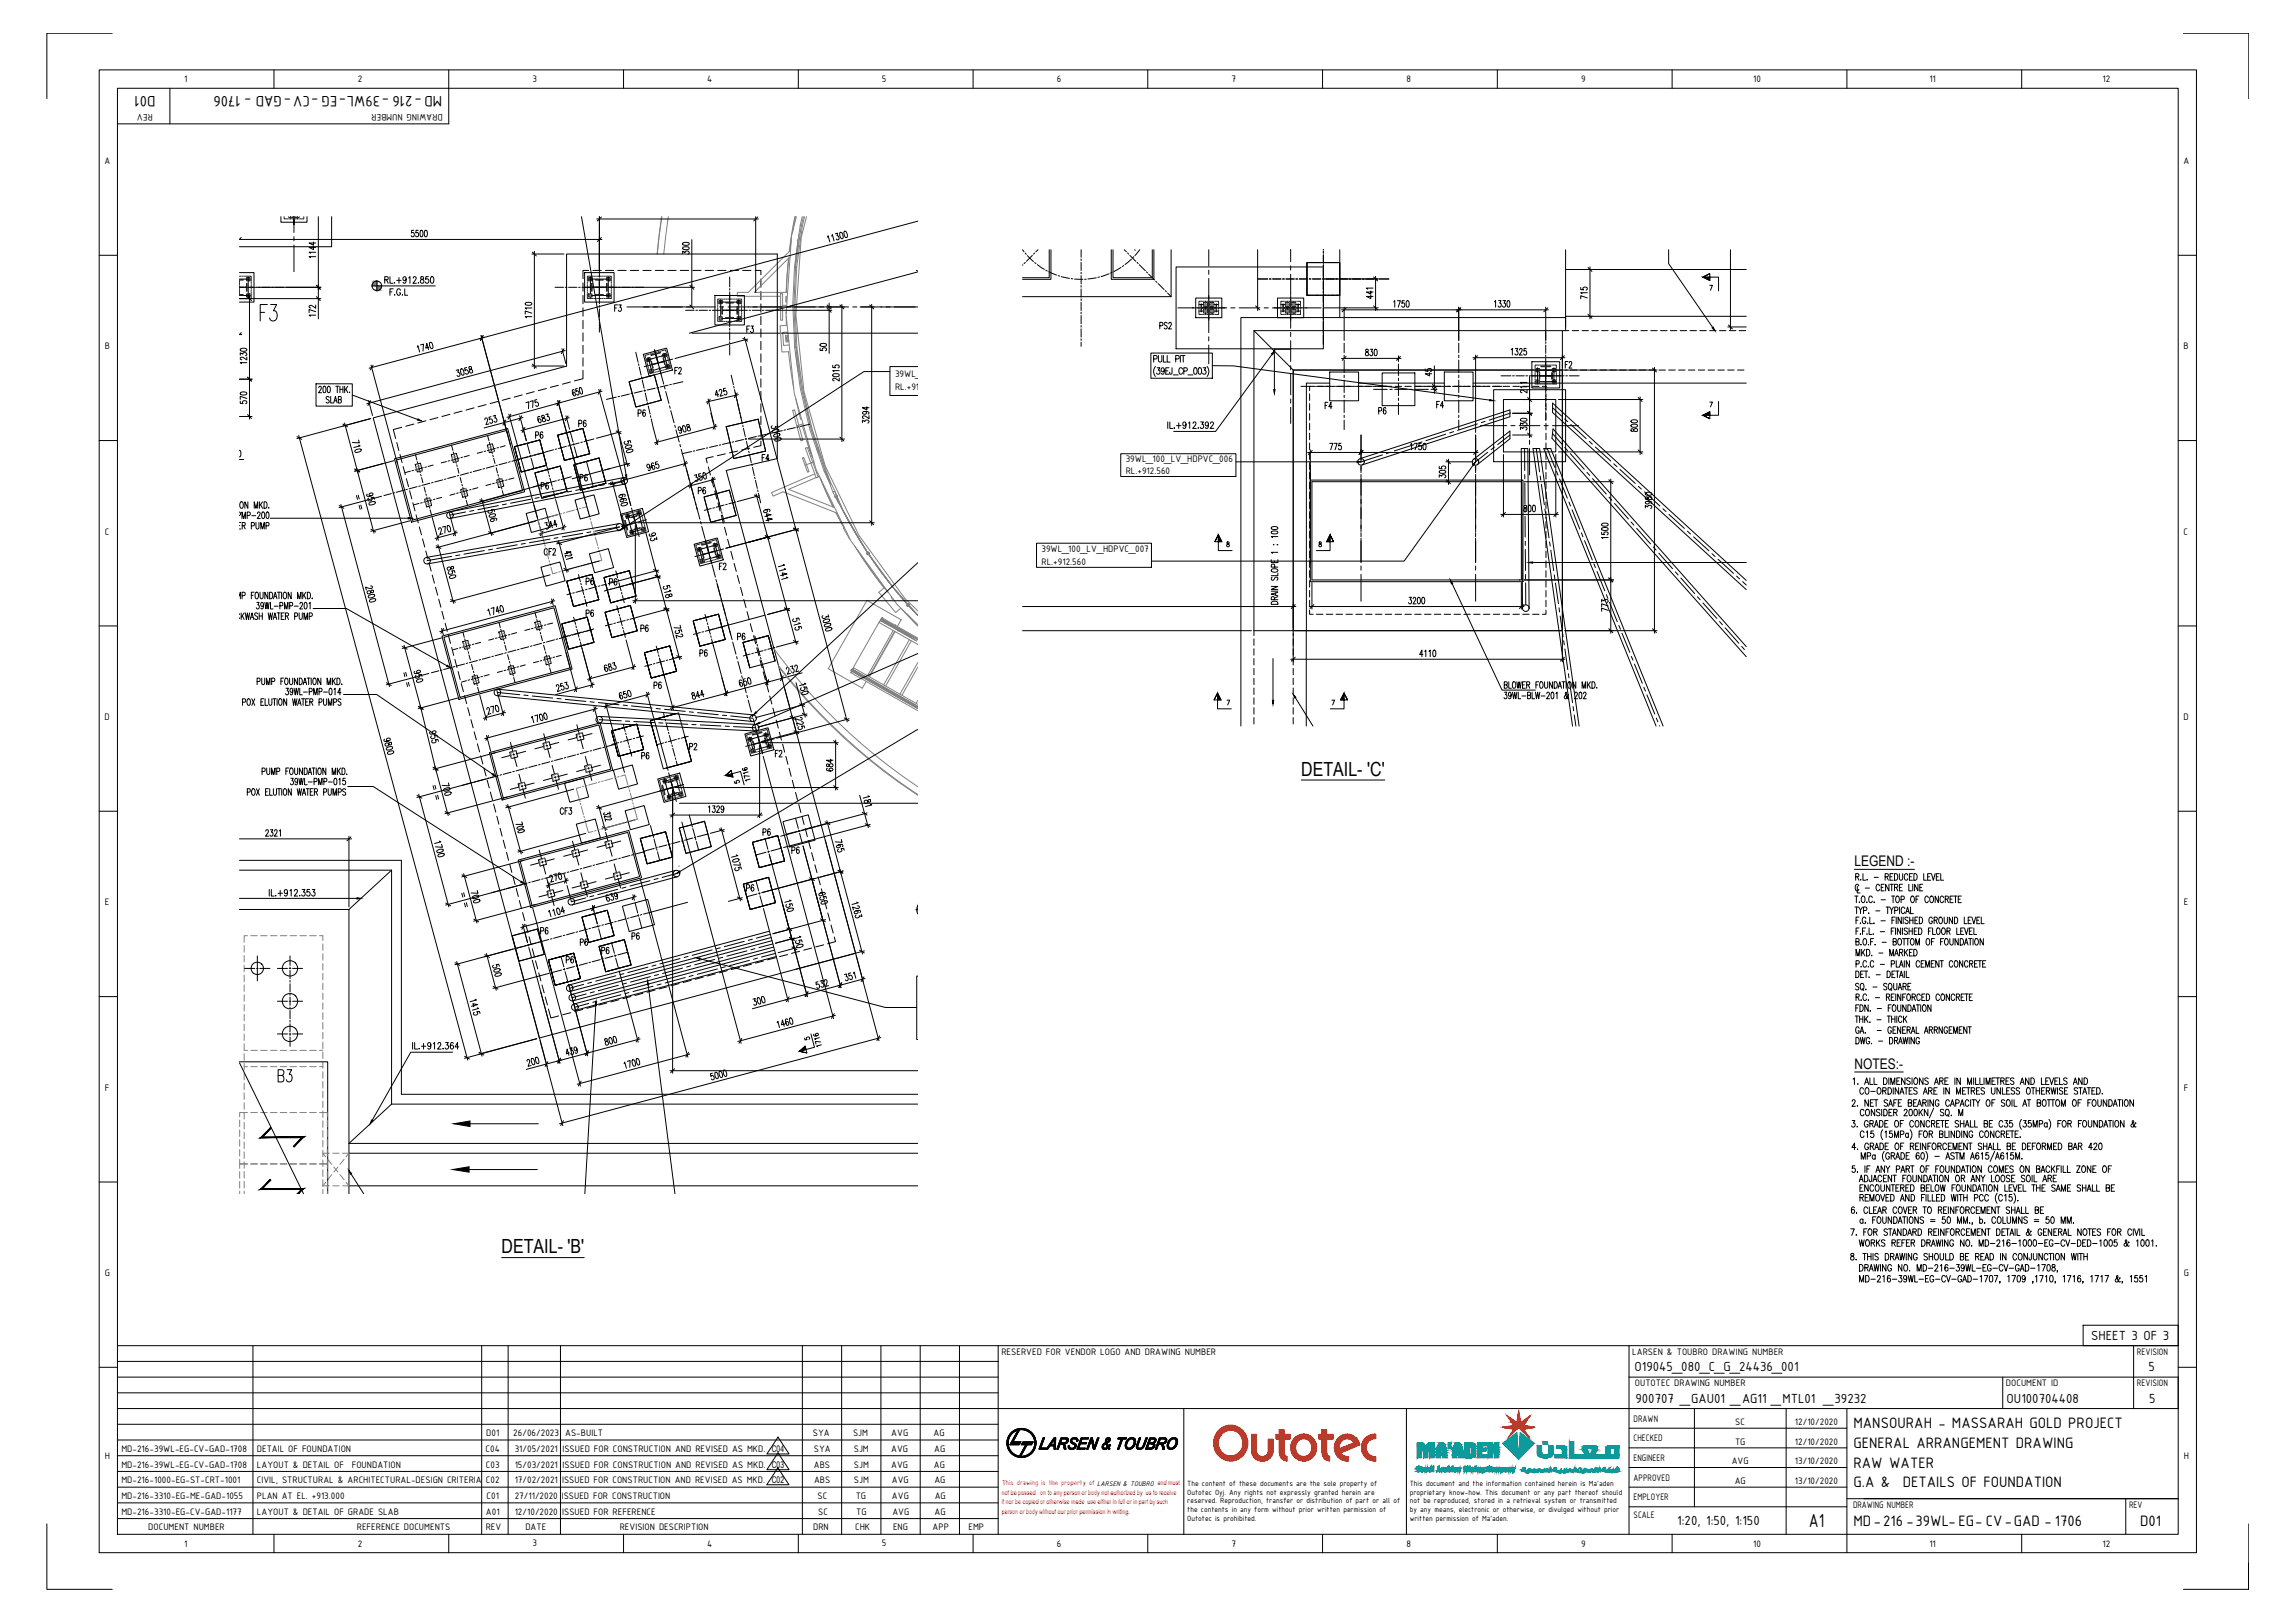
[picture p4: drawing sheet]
<svg xmlns="http://www.w3.org/2000/svg" width="841mm" height="594mm" viewBox="0 0 841 594" stroke-linecap="round" stroke-linejoin="round" font-family="sans-serif">
<defs><g id="words">
<text font-size="10.1" fill="#272727" x="94.5" y="118.9">F3</text>
<text font-size="8.4" x="100.9" y="397.6">B3</text>
<text font-size="7.4" x="662.9" y="559.3">A1</text>
<g font-size="7.1">
<text x="476.9" y="284.2">DETAIL- 'C'</text>
<text x="183.8" y="459.1">DETAIL- 'B'</text>
</g>
<g font-size="6">
<text x="57" y="35.2" transform="rotate(180 57 35.2)">D01</text>
<text x="162" y="35.2" transform="rotate(180 162 35.2)">MD-216 -39WL-EG -CV-GAD - 1706</text>
<text x="679.2" y="523.1">MANSOURAH - MASSARAH GOLD PROJECT</text>
<text x="679.2" y="530.3">GENERAL ARRANGEMENT DRAWING</text>
<text x="679.2" y="537.5">RAW WATER</text>
<text x="679.2" y="544.7">G.A &amp;</text>
<text x="697.3" y="544.7">DETAILS OF FOUNDATION</text>
<text x="679.2" y="559.1">MD-216 -39WL-EG- CV-GAD - 1706</text>
<text x="784.3" y="559.1">D01</text>
</g>
<g font-size="5.7">
<text x="224.4" y="115.4">F3</text>
<text x="272.7" y="123.1">F3</text>
<text x="424" y="121.7">PS2</text>
<text x="572.6" y="136.2">F2</text>
<text x="232.8" y="153.8">P6</text>
<text x="484.7" y="151">F4</text>
<text x="525.6" y="150.6">F4</text>
<text x="195.4" y="161.9">P6</text>
<text x="211.3" y="157.7">P6</text>
<text x="278.3" y="170">F4</text>
<text x="211.7" y="177.4">P6</text>
<text x="255.1" y="182">P6</text>
<text x="198.6" y="204.6">CF2</text>
<text x="262.8" y="209.9">F2</text>
<text x="213.8" y="215.5">P6</text>
<text x="222.6" y="215.5">P6</text>
<text x="213.8" y="227.2">P6</text>
<text x="233.9" y="232.5">P6</text>
<text x="269.5" y="235.7">P6</text>
<text x="255.8" y="241.7">P6</text>
<text x="251.9" y="275.9">P2</text>
<text x="278.7" y="307.3">P6</text>
<text x="289.3" y="314">P6</text>
<text x="272.7" y="327.7">P6</text>
<text x="197.2" y="343.3">P6</text>
<text x="211.7" y="347.5">P6</text>
<text x="230.7" y="345.4">P6</text>
<text x="206.7" y="353.8">P6</text>
<text x="219.8" y="350.7">P6</text>
</g>
<g font-size="5.7" fill="#272727">
<text x="246.2" y="138.3">F2</text>
<text x="283.3" y="278.3">F2</text>
</g>
<text font-size="5.7" fill="#808080" x="204.3" y="299.5">CF3</text>
<g font-size="5.4">
<text x="679.6" y="317.3">LEGEND :-</text>
<text x="679.6" y="391.5">NOTES:-</text>
</g>
<g font-size="5.3">
<text x="504.5" y="152.8">P6</text>
<text x="197.6" y="180.3">P6</text>
<text x="238.8" y="253.3">P6</text>
<text x="234.2" y="279">P6</text>
<text x="680.5" y="457.6">WORKS REFER DRAWING NO. MD-216-1000-EG-CV-DED-1005 &amp; 1001.</text>
</g>
<g font-size="5.2">
<text x="766.3" y="490.8">SHEET 3 OF 3</text>
<text x="599" y="502">O19045_080_C_G_24436_001</text>
<text x="787.3" y="502">5</text>
<text x="599.3" y="514">900707 _GAU01 _AG11 _MTL01 _39232</text>
<text x="735.4" y="514">OU100704408</text>
<text x="787.6" y="514">5</text>
<text x="614.7" y="558.7">1:20, 1:50, 1:150</text>
</g>
<g font-size="4">
<text x="268.1" y="288.2">5</text>
<text x="293.9" y="382.1">5</text>
</g>
<g font-size="3.7">
<text x="67.5" y="30">1</text>
<text x="131.1" y="30.1">2</text>
<text x="195.1" y="30">3</text>
<text x="259.2" y="30">4</text>
<text x="323.2" y="30">5</text>
<text x="387.3" y="30.1">6</text>
<text x="451.3" y="30">7</text>
<text x="515.4" y="30">8</text>
<text x="579.5" y="30">9</text>
<text x="642.4" y="30">10</text>
<text x="707" y="30">11</text>
<text x="770.5" y="30.1">12</text>
<text x="56" y="41.8" transform="rotate(180 56 41.8)">REV</text>
<text x="162.2" y="41.8" transform="rotate(180 162.2 41.8)">DRAWING NUMBER</text>
<text x="38.3" y="60">A</text>
<text x="800.1" y="60">A</text>
<text x="38.4" y="127.9">B</text>
<text x="800.2" y="127.9">B</text>
<text x="328" y="138.2">39WL_100_CI_HDPVC_029</text>
<text x="328" y="143">RL.+912.300</text>
<text x="412.5" y="169.4">39WL_100_LV_HDPVC_006</text>
<text x="412.5" y="173.5">RL.+912.560</text>
<text x="38.4" y="195.8">C</text>
<text x="800.2" y="195.8">C</text>
<text x="381.7" y="202.2">39WL_100_LV_HDPVC_007</text>
<text x="381.7" y="206.8">RL.+912.560</text>
<text x="38.3" y="263.6">D</text>
<text x="800.2" y="263.6">D</text>
<text x="38.4" y="331.5">E</text>
<text x="800.3" y="331.5">E</text>
<text x="38.5" y="399.4">F</text>
<text x="800.3" y="399.4">F</text>
<text x="38.4" y="467.3">G</text>
<text x="800.3" y="467.3">G</text>
<text x="367" y="496.3">RESERVED FOR VENDOR LOGO AND DRAWING NUMBER</text>
<text x="598.2" y="496.3">LARSEN &amp; TOUBRO DRAWING NUMBER</text>
<text x="783.1" y="496.3">REVISION</text>
<text x="599.1" y="507.8">OUTOTEC DRAWING NUMBER</text>
<text x="735.1" y="507.8">DOCUMENT ID</text>
<text x="783.1" y="507.8">REVISION</text>
<text x="598.7" y="520.7">DRAWN</text>
<text x="635.9" y="521.9">SC</text>
<text x="657.8" y="521.9">12/10/2020</text>
<text x="178.2" y="526">D01</text>
<text x="188.1" y="526">26/06/2023</text>
<text x="207.1" y="526">AS-BUILT</text>
<text x="297.8" y="526">SYA</text>
<text x="312.6" y="526">SJM</text>
<text x="326.6" y="526">AVG</text>
<text x="342.1" y="526">AG</text>
<text x="598.7" y="527.9">CHECKED</text>
<text x="44.5" y="531.7">MD-216-39WL-EG-CV-GAD-1708</text>
<text x="94.1" y="531.7">DETAIL OF FOUNDATION</text>
<text x="178" y="531.7">C04</text>
<text x="188.6" y="531.7">31/05/2021</text>
<text x="206.1" y="531.7">ISSUED FOR CONSTRUCTION AND REVISED AS MKD. C04</text>
<text x="298.2" y="531.7">SYA</text>
<text x="312.9" y="531.7">SJM</text>
<text x="326.6" y="531.7">AVG</text>
<text x="342.3" y="531.7">AG</text>
<text x="635.8" y="529.1">TG</text>
<text x="657.8" y="529.1">12/10/2020</text>
<text x="38.4" y="534.2">H</text>
<text x="44.5" y="537.5">MD-216-39WL-EG-CV-GAD-1708</text>
<text x="94.1" y="537.5">LAYOUT &amp; DETAIL OF</text>
<text x="128.9" y="537.5">FOUNDATION</text>
<text x="178.1" y="537.5">C03</text>
<text x="188.6" y="537.5">15/03/2021</text>
<text x="206.1" y="537.5">ISSUED FOR CONSTRUCTION AND REVISED AS MKD. C03</text>
<text x="298.2" y="537.5">ABS</text>
<text x="312.9" y="537.5">SJM</text>
<text x="326.6" y="537.5">AVG</text>
<text x="342.3" y="537.5">AG</text>
<text x="598.7" y="535.1">ENGINEER</text>
<text x="634.6" y="536.3">AVG</text>
<text x="657.8" y="536.3">13/10/2020</text>
<text x="800.3" y="534.2">H</text>
<text x="44.5" y="543.2">MD-216-1000-EG-ST-CRT-1001</text>
<text x="94.1" y="543.2">CIVIL, STRUCTURAL &amp; ARCHITECTURAL-DESIGN CRITERIA</text>
<text x="178.1" y="543.2">C02</text>
<text x="188.6" y="543.2">17/02/2021</text>
<text x="206" y="543.2">ISSUED FOR CONSTRUCTION AND REVISED AS MKD.</text>
<text x="298.3" y="543.2">ABS</text>
<text x="312.9" y="543.2">SJM</text>
<text x="326.8" y="543.2">AVG</text>
<text x="342.4" y="543.2">AG</text>
<text x="598.7" y="542.3">APPROVED</text>
<text x="635.7" y="543.5">AG</text>
<text x="657.8" y="543.5">13/10/2020</text>
<text x="44.5" y="549">MD-216-3310-EG-ME-GAD-1055</text>
<text x="94.1" y="549">PLAN AT EL. +913.000</text>
<text x="178.3" y="549">C01</text>
<text x="188.6" y="549">27/11/2020</text>
<text x="205.9" y="549">ISSUED FOR CONSTRUCTION</text>
<text x="299.6" y="549">SC</text>
<text x="313.6" y="549">TG</text>
<text x="326.8" y="549">AVG</text>
<text x="342.5" y="549">AG</text>
<text x="598.7" y="549.5">EMPLOYER</text>
<text x="44.5" y="554.8">MD-216-3310-EG-CV-GAD-1177</text>
<text x="94.1" y="554.8">LAYOUT &amp; DETAIL OF GRADE SLAB</text>
<text x="178.1" y="554.8">A01</text>
<text x="188.6" y="554.8">12/10/2020</text>
<text x="206" y="554.8">ISSUED FOR REFERENCE</text>
<text x="299.9" y="554.8">SC</text>
<text x="313.8" y="554.8">TG</text>
<text x="327" y="554.8">AVG</text>
<text x="342.5" y="554.8">AG</text>
<text x="598.7" y="556.1">SCALE</text>
<text x="679.1" y="552.5">DRAWING NUMBER</text>
<text x="780.2" y="552.5">REV</text>
<text x="54.3" y="560.3">DOCUMENT NUMBER</text>
<text x="130.8" y="560.3">REFERENCE DOCUMENTS</text>
<text x="178" y="560.3">REV</text>
<text x="192.5" y="560.3">DATE</text>
<text x="227.1" y="560.3">REVISION DESCRIPTION</text>
<text x="298" y="560.3">DRN</text>
<text x="313.4" y="560.3">CHK</text>
<text x="327.3" y="560.3">ENG</text>
<text x="341.7" y="560.3">APP</text>
<text x="354.9" y="560.3">EMP</text>
<text x="67.5" y="566.4">1</text>
<text x="131.1" y="566.5">2</text>
<text x="195.1" y="566.4">3</text>
<text x="259.2" y="566.4">4</text>
<text x="323.2" y="566.4">5</text>
<text x="387.3" y="566.5">6</text>
<text x="451.3" y="566.4">7</text>
<text x="515.4" y="566.4">8</text>
<text x="579.5" y="566.5">9</text>
<text x="642.4" y="566.4">10</text>
<text x="707" y="566.4">11</text>
<text x="770.5" y="566.5">12</text>
</g>
<text font-size="3.4" x="282.8" y="543.2">C02</text>
<g font-size="3">
<text x="435.1" y="544.2">The content of these documents are the sole property of</text>
<text x="516.6" y="544.2">This document and the information contained herein is Ma'aden</text>
<text x="435.1" y="547.4">Outotec Oyj. Any rights not expressly granted herein are</text>
<text x="435.1" y="550.6">reserved. Reproduction, transfer or distribution of part or all of</text>
<text x="516.6" y="547.4">proprietary know-how. This document or any part thereof should</text>
<text x="516.6" y="550.6">not be reproduced, stored in a retrieval system or transmitted</text>
<text x="435.1" y="553.8">the contents in any form without prior written permission of</text>
<text x="435.1" y="557">Outotec is prohibited.</text>
<text x="516.6" y="553.8">by any means, electronic or otherwise, or divulged without prior</text>
<text x="516.6" y="557">written permission of Ma'aden.</text>
</g>
<text font-size="2.7" fill="#f00" x="367.2" y="544.1">This drawing is the property of LARSEN &amp; TOUBRO and must</text>
<g font-size="2.4" fill="#f00">
<text x="367.1" y="547.5">not be passed on to any person or body not authorized by us to receive</text>
<text x="367.1" y="551">it nor be copied or otherwise made use either in full or in part by such</text>
<text x="367.1" y="554.4">person or body without our prior permission in writing.</text>
</g>
</g></defs>
<!-- layer: HAT -->
<g fill="none" stroke="#808080" stroke-width=".37">
<path d="M242.5 79.4l-1.6 13.6 1.7-13.6M244.9 79.4l-1.7 13.7M291.3 79.4l-2.1 12.7M291.5 79.4l-1.1 5.5M291.5 79.4h.1M291.8 79.4l-1.7 7-2 28.9 3 28.8 8 27.9 12.7 26 17 23.4 7.5 7.4M294 79.4l-1.3 6.9M294.4 79.4l-.8 3.3-2.1 15.1h.5l-.7 14.6h-.8l.7-14.7 1.2-9M294.8 79.4l-.8 3.4-2 15M295.6 79.4l-2 7.6-1.6 23.4M289.1 94.4l-1 12.7 .9-12.5M289.5 94l-13.1 13.1h12.2"/>
<path d="M289.7 91.6l-15.5 15.5h-4v1.4h15.9M290 88.1l-.6 3.8M291.2 97.7l.3 .1-.6 14.6M292.5 87.9l-.1 .6M292.5 87.7l-.3 .4 .2 .5M292.8 85.8l-1.1 8.5M293.2 82.7l.8 .1M286.1 107.6h.7v9.7h-.7zM286.1 112.4h2.1M286.8 111.8h1.2M288.1 114.2v.7M288.1 115.8l.1 3.4-2.3 .1 .6 9.6 2.4-.1 2 13.4"/>
<path d="M288.1 108.5l-.1 2.1M290.9 112.4l.7 14.7h.4M292 110.5l-.3 4.8 2.9 28.2 7.8 27.2 12.4 25.5 16.7 22.9 4.8 4.7M288.7 121.6l-1.9 .1 .3 4.8 2.1-.1M288.8 123l-.7 .8 .3 .9 .6 .2-.6-.2-.3-.9zM288.8 122.8h-.9l.1 2.5 1.1-.1M288.9 123.3l-.4 .1-.1 .8 .6 .5M288.9 123.6l-.2 .4 .3 .3M291.2 127.2a149.5 149.5 0 0 0 12.6 49.1M291.5 129l1.1 7.4M290.5 150.3l.7-.2 3 11.2-.7 .2zM291.6 146l1.8 7.7"/>
<path d="M294.1 156.3l3.6 11.2-.2-.4M294.3 155.3l-2.3 .6M152.4 171.1l.7 1.3h1.7M165.6 167.5l.7 1.4h1.7M170.7 178.8l-1.5 .8 .1 1.6M178.8 163.9l.7 1.4h1.7M183.9 175.3l-1.5 .8 .1 1.5M294.1 167.8l.5-.2 1.9 5.1-.6 .3zM295.1 164.2l.8-.3 3.9 10.9-.7 .2zM295.5 161.1l1.5 4.7-.6-2M297 165.8l.4 .9M297.1 169.6l1.2-.4-3.3 1.2"/>
<path d="M298.6 173.6l-15.9 6.8 .6 1.3 3.7-1.6 19.9 7.9M299.1 174.9l-10.1 4.3 16.8 6.7M299.3 163.9l.7 2.1M299.6 173.1l-.3 .1M299.7 174.6l.6-.2 5 11.3M300.6 175.2l4.8 10.5M302 172.7l.4-.2 4.2 8.9M303.7 175.8l.7 1.5M304.2 176.2a170.3 170.3 0 0 1-12.8-63.8h-.8l.6 14.8 .4-.1 2.1 15 3.6 15.2 7.9 22.9M157.5 182.4l-1.5 .8 .1 1.5M305.9 181.6v.4l.4 .3M306 181.7l.2 .5"/>
<path d="M306.3 187.8l3 5.6M306.4 187.8l3 5.6M306.5 181.4l.3 .6M306.5 181.3l.4 .3-.1 .5M306.6 181.5l.2 .3M306.8 181.9l2.3 5.5-3.9-7.2 .7-.3 1.2 3.9M306.9 182.8l2.2 4.6-.3-.6M309.1 187.4l4.1 7.3zM309.1 187.4l8.8 14.9M309.5 193.3l-.4 .2 2.4 4M310.5 195.4l-.3 .1M313.2 194.7l4.3 7.1z"/>
<path d="M313.3 200.1l6 9.1 4.7 6.1M314.3 201.5l6.4 9.3 4.7 6.1-1.4-1.6-1.9 1.6 6.1 7.5 1.9-1.7M317.7 219.9l-14.2 25 12.5 7.1 1.4-2.4M317.7 219.9h.1M317.7 219.9l12.5 7.1M317.9 202.3l-.4-.5 .4 .5M317.9 202.4l.5 .6M318.4 203.1l3.9 5.6-3.9-5.6M318.5 203.1l8.9 12.2 5.3 5.9M322.3 208.7l5.1 6.6zM326.7 218.6l.3 .8 .3 .1M327.4 215.3l5.1 6z"/>
<path d="M169.8 236l.7 1.3h1.7M183 232.4l.7 1.4h1.7M196.2 228.9l.7 1.4 1.7-.1M283.6 237.6a210.3 210.3 0 0 0 52.7 50.5M322.2 228l-9.7 17.1M322.2 227.9l.5-.8-.5 .9 14.1 8M322.7 227.3v-.2l13.3 7.8M322.7 226.9l1.8 1M322.9 226.7l-.2 .4M323.1 226.6l1.7 1M323.5 226.4l-.3-.3-.3 .6 .3-.4 13.1 7.4M324.4 228.3l-1.7-1 3.5 2"/>
<path d="M324.6 227.7l-1.7-1 2.8 1.6M325.1 228.2l-.6-.3-.1 .2 1.7 1.1 9.6 5.4M325.3 228.1l-.2 .1 1.1 .6M325.7 228.2l-1-.6 1.8 1M326.1 228.4l-.4-.2 .3 .3M326.3 228.7l-.3-.2 .7 .3M326.5 228.6l9.8 5.5zM326.5 229l-.3-.2v.3l8.7 4.9M327.3 230.9l-9.4 16.6M327.8 231.2l-9.4 16.6M327.9 228.9l.3 .2M328 231.3l-9.4 16.6"/>
<path d="M328.9 230.8l.4 .3M329.1 231h.1M329.3 230.1l.5 .3M329.5 230.2l.1 .1M330.2 227l-1.4 2.4M330.2 227h.1M330.5 223.1l5.8 6.2M332.4 224.9l3.9 4.2M332.6 221.3l.3 .5-.3-.5M332.8 221.3l.4 .5M333.1 221.9l-.2-.1 .2 .1M333.2 234.3l-9.4 16.6"/>
<path d="M333.3 221.9l3 3.3M334 234.7l-9.4 16.6M334 233.2l-7.5-4.2 .2-.2 9.6 5.5M336.3 225.4l-3.2-3.4 3.2 3.5M174.9 247.3l-1.5 .8 .1 1.5M188.1 243.7l-1.5 .8 .1 1.6M201.3 240.2l-1.5 .8 .1 1.6M285.3 243.7a212.5 212.5 0 0 0 51 47.3M285.4 244.3a210.6 210.6 0 0 0 50.9 47M311.8 246.4l.3-.6-.3 .6 24.5 13.9M311.9 245.5l.3 .4-.3-.4M311.9 245.7l.3 .2a.4 .4 0 0 1-.3-.6 .4 .4 0 0 1 .6-.1l-.1-.1 23.9 13.8"/>
<path d="M312 245.3l2.8 1.6-.5-.1M312.1 245.1l-.2 .2M312.2 245.9l2.8 1.6-.8-.5M312.2 245.6l.4 .5-.4-.2M312.3 245.1l2.9 1.8h-.4M312.5 245.1l.3-.5 23.5 13.4M312.5 245.2l23.8 13.5M312.6 246.1l1 .5-.6-.3M312.6 245.9l.5 .3M313.6 246.5l.7 .3-.7-.2M314.6 247l1.1 .8-.7-.5M315 247.5l21.3 12.1"/>
<path d="M315.1 247.1l21.2 12M315.4 246.8l20.9 11.8M315.7 247.6l20.6 11.8M336.3 242.7l-6.5 11.5M336.3 244.4l-5.8 10.3M336.3 256.5l-.6 1.1M189.1 274.9l-1.9 .8 .2 2.1M201.2 271.6l-1.8 .9 .1 2.1M213.4 268.4l-1.8 .8 .1 2.1M216.5 280l-1.8 .8 .1 2.1M192.2 286.5l-1.9 .8 .2 2.1M204.4 283.2l-1.9 .8 .2 2.2"/>
<path d="M199.6 314.3l-1.8 .8 .1 2.1M211.8 311l-1.8 .9 .1 2M224 307.7l-1.9 .9 .2 2.1M227.1 319.3l-1.9 .9 .2 2.1M202.7 325.9l-1.8 .8 .1 2.1M214.9 322.6l-1.9 .8 .2 2.1"/>
<circle cx="91" cy="108.2" r=".24"/>
<circle cx="91" cy="102.2" r=".22"/>
<circle cx="216.3" cy="108.2" r=".24"/>
<circle cx="216.3" cy="102.2" r=".22"/>
<circle cx="222.9" cy="108.2" r=".24"/>
<circle cx="222.9" cy="102.2" r=".22"/>
<circle cx="264.1" cy="116.6" r=".23"/>
<circle cx="264.1" cy="110.6" r=".23"/>
<circle cx="270.7" cy="116.6" r=".23"/>
<circle cx="270.7" cy="110.6" r=".23"/>
<circle cx="237.7" cy="131.7" r=".23"/>
<circle cx="238.8" cy="135.8" r=".25"/>
<circle cx="243.5" cy="130.2" r=".24"/>
<circle cx="563.5" cy="139.8" r=".24"/>
<circle cx="563.5" cy="135.6" r=".24"/>
<circle cx="569.5" cy="135.6" r=".25"/>
<circle cx="569.5" cy="139.8" r=".24"/>
<circle cx="230" cy="189.1" r=".24"/>
<circle cx="231.6" cy="194.9" r=".24"/>
<circle cx="234.1" cy="188" r=".25"/>
<circle cx="235.6" cy="193.8" r=".24"/>
<circle cx="262.1" cy="199.7" r=".25"/>
<circle cx="256.3" cy="201.3" r=".24"/>
<circle cx="257.4" cy="205.3" r=".23"/>
<circle cx="318.1" cy="202.7" r=".5"/>
<circle cx="318.1" cy="202.7" r=".42"/>
<circle cx="332.8" cy="221.6" r=".42"/>
<circle cx="332.8" cy="221.6" r=".53"/>
<circle cx="274.9" cy="270.8" r=".24"/>
<circle cx="276" cy="274.8" r=".25"/>
<circle cx="280.7" cy="269.2" r=".23"/>
<circle cx="243.7" cy="286.1" r=".23"/>
<circle cx="245.2" cy="291.9" r=".25"/>
<circle cx="247.8" cy="285" r=".23"/>
<circle cx="249.3" cy="290.8" r=".24"/>
</g>
<!-- layer: conc. -->
<g fill="none" stroke="#000" stroke-width=".37">
<path d="M102.9 79.4v2h9.6v-2M106.5 79.4v.4M108.9 79.4v.4M87.7 99.9h5.4v10.7h-5.4M214.2 99.9h10.8v10.7h-10.8zM384.5 91.5v10.2h-9.8M385.1 91.5v10.8h-10.4M407.2 91.5v10.8h15.7v-10.8M407.9 91.5v10.2h14.4v-10.2M490.2 96.2h-11.3v11.9v-11.9h12.1v11.9M490.2 96.2h.8v11.9M490.2 96.2h-11.3v11.9h12.1"/>
<path d="M491 91.5v24.8h82.7M573.7 91.5v29.6h-114.2v109.9h14.4M573.7 98.7h66.2M262 108.2h10.8v10.8h-10.8zM438.2 109.2h9.5v7.2h-9.5zM441.8 110.7v1.7M441.8 113.1v1.7M444.1 110.7v1.7M444.1 113.1v1.7M468.2 109.2h9.6v7.2h-9.6zM471.7 110.7v1.7M471.7 113.1v1.7"/>
<path d="M474.2 110.7v1.7M474.2 113.1v1.7M491 116.3h-36.3v149.6M573.7 119.7h.1M573.7 115.9h66.2M230.5 139.8l9.3-2.5 2.5 9.3-9.3 2.5zM235.7 129.8l8.6-2.3 2.1 8-8.5 2.3zM473.9 135.5h98.6v95.5h-98.6zM487.3 136.3h10.6v10.5h-10.6zM506.5 136.6h12v12h-12zM529.3 136.3h10.5v10.5h-10.5zM561.4 132.5h10.2v9.6h-10.2z"/>
<path d="M572.5 135.5v4.8h67.4M572.5 121.1v14.4M136.8 153.1l70.8-19v-41.1h77.2v75l-18.7 4.3 47.4 176.9-115.9 31zM204.4 159.4l9.2-2.5 2.5 9.3-9.3 2.4zM266.1 156.3l11.7-2.8 2.8 11.7-11.7 2.8zM487.3 140.3h-8.6v90.7M497.9 140.3h31.4M539.8 140.3h32.7M547.4 142.7h26.3v26.4h-26.3zM551 146.3h19.1v19.2h-19.1zM144.6 168l41.4-11 6.3 23.1-41.5 11.1zM145.3 168.5l40.3-10.8 5.9 22-40.3 10.8z"/>
<path d="M152.2 170.1l1.8-.5 .8 2.8-1.9 .5zM165.4 166.6l1.8-.5 .8 2.8-1.9 .5zM168.8 179.3l1.9-.5 .7 2.8-1.8 .5zM178.6 163.1l1.9-.6 .7 2.8-1.8 .5zM182 175.8l1.9-.5 .7 2.8-1.8 .4zM188.5 163.6l9.3-2.5 2.5 9.3-9.3 2.5zM196 173.2l9.3-2.5 2.5 9.3-9.3 2.5zM196 173.2l9.3-2.5 2.5 9.3M210.3 170.3l9.2-2.5 2.5 9.2-9.2 2.5zM214.9 169l2.5 9.3M223.6 171.6l-13.9 3.8M480.2 175.8h77.9v37.2h-77.9z"/>
<path d="M480.2 170.4v36M480.8 176.4h76.7v36h-76.7zM155.6 182.9l1.9-.5 .7 2.8-1.8 .5zM192.8 188.1l7-1.9 1.9 6.9-7 1.9zM210.7 183.2l7-1.9 1.9 6.9-7 1.9zM227.4 188.4l8-2.2 2.3 8.5-8 2.2zM254.4 199.3l8.5-2.3 2.1 8-8.5 2.3zM258 182l9.3-2.5 2.4 9.3-9.2 2.5zM198.2 207.8l7-1.9 1.9 6.9-7 1.9zM207.7 212.9l9.2-2.5 2.5 9.3-9.2 2.5zM216 202.8l6.9-1.9 2 7-7 1.9zM221.3 211.5l9.3-2.5 2.5 9.3-9.3 2.5z"/>
<path d="M230.6 209l-9.3 2.5 2.5 9.3 9.3-2.5M162 233l41.4-11.1 6.3 23.2-41.5 11zM162.7 233.4l40.3-10.8 5.9 22-40.3 10.8zM169.6 235l1.8-.4 .8 2.7-1.9 .5zM182.8 231.5l1.8-.5 .8 2.8-1.9 .5zM196 228l1.9-.6 .7 2.8-1.8 .5zM205.9 228.5l9.3-2.5 2.5 9.3-9.3 2.5zM221.7 224.3l9.3-2.5 2.5 9.2-9.3 2.5zM236.2 239.1l2.5 9.3 9.2-2.5-9.2 2.5-2.5-9.3 9.2-2.5 2.5 9.3-2.5-9.3zM236.2 239.1l9.2-2.5 2.5 9.3-9.2 2.5zM254 227.4l9.3-2.5 2.5 9.3-9.3 2.5zM272.3 235.3l9.2-2.5 2.5 9.3-9.2 2.5z"/>
<path d="M272.3 235.3l9.2-2.5 2.5 9.3-2.5-9.3-9.2 2.5 2.5 9.3zM478.7 231v34.9M173 247.8l1.9-.5 .7 2.7-1.8 .6zM186.2 244.2l1.9-.5 .7 2.8-1.8 .5zM199.4 240.7l1.9-.5 .7 2.8-1.8 .5zM179.4 275.7l40.5-10.9 4.7 17.3-40.6 10.9zM180.1 276.1l39.4-10.6 4.3 16.2-39.4 10.6zM186.8 275.5l2.3-.6 .6 2.3-2.3 .6zM199 272.3l2.2-.7 .7 2.4-2.4 .6zM211.1 269l2.3-.6 .6 2.3-2.3 .6zM224.1 267.7l2.5 9.3 9.3-2.5-9.3 2.5-2.5-9.3 9.3-2.5 2.5 9.3-2.5-9.3zM224.1 267.7l9.3-2.5 2.5 9.3-9.3 2.5z"/>
<path d="M238.3 263.9l9.3-2.5-9.3 2.5 2.5 9.3zM238.3 263.9l10.4-2.8 4.7 17.7-10.3 2.8zM250.9 269.6l2.5 9.2-9.3 2.5M273 268.8l8.5-2.2 2.1 8-8.5 2.3zM189.9 287.1l2.3-.6 .6 2.3-2.3 .6zM202 283.8l2.4-.6 .6 2.3-2.3 .7zM206.9 286.9l6.9-1.9 1.9 6.9-6.9 1.9zM214.2 280.6l2.3-.6 .7 2.3-2.4 .6zM224.8 282.1l6.9-1.9 1.9 6.9-6.9 1.9zM229.1 297l6.9-2 1.9 7-6.9 1.9zM241 285.3l8.1-2.1 2.3 8.5-8.1 2.2zM87.7 318.7h55.8v85.7h192.8"/>
<path d="M87.7 315.1h59.4v85.7h189.2M189.9 315l40.5-10.8 4.7 17.3-40.6 10.9zM190.6 315.5l39.4-10.6 4.4 16.2-39.4 10.6zM197.3 314.9l2.3-.6 .7 2.3-2.4 .6zM209.5 311.6l2.3-.6 .6 2.3-2.3 .6zM211.2 301.9l6.9-1.9 1.9 6.9-6.9 1.9zM221.6 308.4l2.4-.7 .6 2.4-2.3 .6zM224.8 319.9l2.3-.6 .6 2.3-2.3 .7zM234.6 307.1l9.3-2.4 2.5 9.2-9.3 2.5zM248.9 303.3l9.3-2.5 2.4 9.3-9.2 2.5zM275.7 308.5l9.3-2.4 2.5 9.2-9.3 2.5zM286.9 300.9l9.3-2.5 2.5 9.3-9.3 2.5z"/>
<path d="M87.7 333.1h40.2v104.1M200.4 326.5l2.3-.6 .7 2.3-2.4 .6zM212.6 323.2l2.3-.6 .6 2.3-2.3 .6zM213.3 335.9l9.2-2.5 2.5 9.3-9.2 2.5zM228.1 331.9l9.2-2.5 2.5 9.3-9.2 2.5zM272.4 323.8l9.3-2.5 2.5 9.3-9.3 2.5zM187.7 342.8l9.3-2.5 2.5 9.2-9.3 2.5zM201 351.6l2.4 9.3-2.4-9.3 9.3-2.5 2.4 9.3-9.3 2.5 9.3-2.5-2.4-9.3zM201 351.6l9.3-2.5 2.4 9.3-9.3 2.5zM219.5 346.7l9.3-2.5 2.5 9.2-9.3 2.5zM87.7 388.9h32.4v48.3M127.9 418.8h208.4"/>
<path d="M127.9 422.4h208.4M127.9 434.3h208.4"/>
<circle cx="94.3" cy="354.7" r="2.27"/>
<circle cx="106.3" cy="354.7" r="2.82"/>
<circle cx="106.3" cy="366.7" r="2.82"/>
<circle cx="106.3" cy="378.7" r="2.82"/>
</g>
<!-- layer: 0 -->
<g fill="none" stroke="#000" stroke-width=".37">
<path d="M121.5 79.4v11h-33.8M220.4 79.5l-1.5 1.4M277.7 79.5l-1.5 1.4M88.4 87l-.7 .7M195.1 92.3l1.4 1.5M215.8 99h-2.2v3.1M217.3 99h3M220.4 87l-1.5 1.4M221.9 99h3M226.4 99h3.1M231 99h3M235.6 99h3"/>
<path d="M240.1 99h3.1M244.7 99h3.1M249.3 99h3M253.9 99h3M258.4 99h3.1M263 99h3.1M267.6 99h3M272.1 99h3.1M276.7 99h2.1v1.7M335.8 99l.5 .3M431 97.8h54v29.9h-54zM581.9 98l1.5 1.4"/>
<path d="M90.2 102.2h1.6M90.2 108.2h1.6M90.7 108.7l1.4 1.4M91 108v.8M115.9 104.5l1.5 1.4M115.9 108.7l1.5 1.4M136.2 104.7h23.3M138.1 102.8v3.8M213.6 103.6v3.1M213.6 108.2v3M213.6 112.8v3M213.6 117.3v3.1"/>
<path d="M215.5 102.2h1.6M216.4 108v.8M222.2 102.2h1.5M222.2 108.2h1.5M222.9 108v.8M252.8 111.7l1.4 1.4M252.8 104.5l1.4 1.4M263.3 110.6h1.6M264.1 116.4v.8M269.9 110.6h1.6M269.9 116.7h1.6M270.7 116.4v.8"/>
<path d="M278.8 102.2v3M278.8 106.8v3M278.8 111.3v3.1M278.8 115.9v3M290.4 111.9l-37.8 10.1M303.1 111.7l1.5 1.4M303.1 112.9l1.5 1.5M307.8 111.7l1.4 1.4M318.7 111.7l1.5 1.4M460.1 112l1.5 1.5M493.3 112.8l-1.4 1.4M503.4 112l1.4 1.5"/>
<path d="M503.4 101.5l1.4 1.4M535.3 112.8l-1.5 1.4M567.2 112.8l-1.5 1.4M581.9 115.1l1.5 1.5M626.6 100.2l-2.6 1.3 2.6 1.2v-2.5l-2.6 1.3h5.8v5M633.4 119l1.5 1.5M88.4 121.8l-.7 .7M90.7 138.2l1.4 1.4M136.7 133.8l-1 1.7M177.1 122.9l-1 1.8M195.1 133.3l1.4 1.5M206.7 127.7l-1 1.8"/>
<path d="M209 139.9l-2.9 .8M213.6 135.6v3.1l-3.1 .8M213.6 121.9v3.1M213.6 126.5v3M213.6 131v3.1M237.5 131l.4 1.4M237.9 131.6l-.7 .3M239 135.7l-.7 .2M243.3 129.4l.4 1.5M278.8 125v3.1M278.8 129.6v3.1M278.8 134.2v3"/>
<path d="M278.8 138.8v3M493.3 130.5l-1.4 1.5M513.2 130.5l-1.4 1.5M541.5 130.3l-1.5 1.4M562.9 139.8h.8M562.9 135.6h.8M563.4 134.8v1.5M569.5 134.8v1.5M569.5 139v1.5M605.6 134.8l1.4 1.5M90.7 151.8l1.4 1.5M108.8 159.9l1.8 1"/>
<path d="M125.6 155.3l1.8 1M135.8 146.8l-1 1.7M147.2 156.5l-3.1 .8 .9 3.3M151.7 155.3l-3 .8M156.1 154.1l-3 .8M160.5 152.9l-2.9 .8M164.9 151.8l-2.9 .8M169.3 150.6l-2.9 .8M173.7 149.4l-2.9 .8M178.1 148.2l-2.9 .8M182.6 147l-3 .8M185.4 153.9l-1.1 1.7"/>
<path d="M187 145.8l-3 .8M187.2 151.7l-1 1.8M191.2 152.3l-1 1.8M191.4 144.6l-2.9 .8M192.3 156.6l-1 1.8M195.8 143.5l-2.9 .8M200.2 142.3l-2.9 .8M204.6 141.1l-2.9 .8M205.2 146.8l-1 1.7M208.2 152.3l-1 1.8M220.2 142.6l-1 1.8M225.8 157.8l1.8 1.1"/>
<path d="M260.3 146.2l-1.1 1.7M262.3 155.4l-1 1.8M270.2 143.9l-1.1 1.7M278.8 143.3v3.1M278.8 147.9v3M278.8 152.5v3M278.8 157v3M524.9 141.9l1.5 1.4M524.9 140.8l1.5 1.4M559.8 158.6l1.4 1.4M559.8 150.7l1.4 1.4M559.8 145.6l1.4 1.5"/>
<path d="M600.3 145.6l1.5 1.5M629.8 147.1v5h-5.8l2.6 1.3v-2.6l-2.6 1.3 2.6 1.3M130 171.8l1.8 1M145.4 162.1l.8 2.9M146.6 166.5l.7 2.9M147.7 170.9l.8 2.9M148.9 175.3l.8 3M150.1 179.7l.8 3M223.7 176.8l1.8 1M228.9 169.4l1.8 1.1M229.2 174.9l-1 1.8M241.3 161.1l-1 1.7"/>
<path d="M251.5 168.9l-1 1.8M253.7 177l-1 1.8M259.6 171l.7 3M261.4 167.2l-2.7 .7 .5 1.7M261.8 174.8l-1 1.8M261.9 179.9l.8 2.9M265.8 166.2l-3 .7M270.3 165.2l-3 .7M274.7 164.2l-2.9 .6M278.8 161.6v1.6l-2.6 .6M307.8 160.1l1.4 1.4M480.2 176.4h.1"/>
<path d="M480.9 165l-1.4 1.4M499.5 165l-1.5 1.4M530.1 168.4l1.4 1.5M530.1 175.8l1.4 1.4M541.5 165l-1.5 1.4M589.6 175.7l1.4 1.5M600.3 164.8l1.5 1.4M124.3 185.2l1.7 1M135.9 193.8l1.8 1M151.3 184.1l.8 3M152.5 188.6l.8 2.9M153.7 193l.8 2.9"/>
<path d="M154.8 197.4l.8 2.9M159.8 199.9l1.8 1M160.9 196.1l-1 1.8M167.2 194.4l-1.1 1.8M175.8 183l1.8 1.1M179.1 194.7l1.7 1M199 194.5l-1 1.7M207 192.3l-1.1 1.7M227.8 192.1l1.8 1M230.8 188.9l-1.5 .4M231.5 194.7l.2 .7M232.4 194.7l-1.6 .4"/>
<path d="M234.9 187.8l-1.6 .4M235.6 193.6l.2 .7M261.9 199l.4 1.4M263.1 184.3l.8 2.9M264.3 188.7l.8 2.9M265.5 193.1l.8 2.9M266.6 197.5l.8 3M276.4 181.3l1.8 1M280.4 196.2l1.8 1M290.8 193.4l1.8 1.1M318.7 190.7l1.5 1.5M445.2 198.4l1.3-2.5 1.2 2.5h-2.5l1.3-2.5v5.8h5"/>
<path d="M488.7 198.4l-1.3-2.5-1.3 2.5h2.6l-1.3-2.5v5.8h-5M551.7 187.7l-1.5 1.4M570.9 187.7l-1.5 1.4M156 201.8l.8 3M157.2 206.2l.8 3M158.4 210.6l.8 3M159.6 215l.8 3M160.8 219.5l.8 2.9M165.1 219.6l1.8 1M202.9 219.4l-1 1.8M206.7 208.2l1.7 1M230.6 209l.5 1.9"/>
<path d="M231.6 212.8l.5 1.8M232.6 216.4l.5 1.9M233.5 219.3l-1.4 1.5M239.5 208.6l1.8 1M240.1 210.7l1.8 1M256.1 200.5l.4 1.5M256.5 201.2l-.7 .2M257.6 205.3l-.7 .1M263 203l.4 1.5M267.8 201.9l.8 3M269 206.4l.8 2.9M270.2 210.8l.8 2.9"/>
<path d="M271.4 215.2l.8 2.9M272.6 219.6l.8 2.9M589.6 211.7l1.4 1.4M147.4 236.8l1.8 1M162 223.9l.7 2.9M162.6 230.2l-1 1.8M163.1 228.3l.8 3M164.3 232.7l.8 3M165.5 237.1l.8 3M243.3 222.7l1.8 1M273.8 224l.8 2.9M274.9 228.4l.8 3"/>
<path d="M276.1 232.8l.8 3M277.3 237.3l.8 2.9M287.5 222.7l1.8 1M290.7 234.6l1.8 1M474.6 221.4l-1.4 1.5M481.5 221.4l-1.5 1.5M558.2 221.4l-1.4 1.5M589.6 230.3l1.4 1.4M605.6 230.3l1.4 1.4M141.6 250l1.8 1.1M153.4 258.7l1.7 1.1-1.8-1M166.7 241.5l.8 3"/>
<path d="M167.9 245.9l.7 3M169 250.4l.8 2.9M170.2 254.8l.8 2.9M171.4 259.2l.8 3M211.5 251.6l-1 1.7M216.8 247.7l-1 1.7M217.4 250l-1 1.7M218.4 258.9l-1 1.7M222.7 257.7l-1.1 1.7M232.6 243.4l-1.1 1.8M237.7 253.6l-1 1.7M247 258.3l-1 1.7"/>
<path d="M248 240.1l1.8 1.1M266.6 253.1l-1 1.7M278.5 241.7l.8 2.9M279.7 246.1l.8 2.9M280.9 250.5l.8 2.9M281.7 249l-1 1.8M282.1 254.9l.8 2.9M283.2 259.3l.8 3M287 247.6l-1 1.7M293.1 257.8l1.7 1M444.9 256.4l1.3-2.5 1.2 2.5h-2.5l1.3-2.5v5.7h5M474.6 240.7l-1.4 1.5"/>
<path d="M493.8 256.4l-1.3-2.5-1.2 2.5h2.5l-1.3-2.5v5.7h-5M573.3 240.7l-1.5 1.5M172.6 263.6l.8 3M173.8 268l.8 3M174.9 272.4l.9 3M176.1 276.8l.8 3M178.5 262l-1 1.7M179.1 269.4l-1.1 1.8M184.8 260.3l-1 1.8M274.7 270l.5 1.5M275.1 270.7l-.7 .2M276.2 274.8l-.7 .2"/>
<path d="M280.5 268.5l.4 1.5M284.4 263.7l.8 3M285.6 268.2l.8 2.9M289.5 262.4l1.8 1M290.9 267.7l1.8 1M294 261.2l1.7 1M305.5 271.3l1.4 1.4M309.4 263l1.7 1M152.8 291.3l1.8 1M158.7 281l1.8 1.1M163.1 297.3l1.8 1M177.3 281.3l.8 2.9"/>
<path d="M178.5 285.7l.8 2.9M179.7 290.1l.8 3M180.9 294.5l.8 3M182.1 298.9l.7 3M185.4 295.1l1.8 1M218.7 295.3l1.8 1.1M244.5 285.9l-1.6 .4M245.2 291.7l.2 .7M246 291.7l-1.5 .4M247.2 297.8l-1.4 1.4M248.5 284.8l-1.5 .4M249.2 290.6l.3 .7"/>
<path d="M268 282.2l-2.2 1.8 2.8 .6-.6-2.4-2.2 1.8 5.6-1.4 1.3 4.8M279.1 297.8l-1.4 1.4M289.2 281.4l.7 2.9M290.4 285.8l.7 2.9M291.5 290.2l.8 2.9M292.7 294.6l.8 3M293.9 299.1l.8 2.9M305.5 287.7l1.4 1.5M316 297.5l1.7 1M128.6 306.5l-1.4 1.5M183.2 303.3l.8 3M184.4 307.7l.8 3"/>
<path d="M185.6 312.2l.8 2.9M186.8 316.6l.8 2.9M189.9 311.3l1.7 1M220.8 302.8l1.7 1M248.9 317.2h-.1M263.6 303.6l1.8 1M295.1 303.5l.8 2.9M296.2 307.9l.8 2.9M297.4 312.3l.8 2.9M298.6 316.7l.8 2.9M302.4 301l1.7 1M307.1 318.8l1.7 1"/>
<path d="M317.1 301.7l1.7 1M163.4 330.7l1.7 1.1M169.3 320.4l1.8 1M173.6 336.6l1.8 1M188 321l.8 3M189.2 325.4l.7 3M190.3 329.8l.8 3M191.5 334.2l.8 3M192.3 338.6l-1.1 1.7M192.7 338.7l.8 2.9M201.6 323.4l-1 1.7M207.8 321.7l-1 1.8"/>
<path d="M217.9 331.7l-1 1.8M232.7 327.8l-1 1.7M270.2 328.5l1.8 1.1M288.4 339.9l1.7 1M296.7 321.5l1.7 1M299.8 321.1l.8 2.9M300.7 336.6l1.8 1M301 325.5l.8 3M302.2 329.9l.8 3M303.3 334.4l.9 2.9M304.5 338.8l.8 2.9M335.6 333.2h.7"/>
<path d="M336.3 331.6a4.3 4.3 0 0 0 0 3.2M166.7 352.6l1.8 1M177.6 349.7l1.8 1M193.9 343.1l.8 2.9M195.1 347.5l.8 2.9M196.2 351.9l.8 3M197.4 356.3l.8 3M253.3 359.1l-3 .8M257.7 357.9l-3 .8M262.1 356.7l-2.9 .8M266.5 355.5l-2.9 .8M271 354.3l-3 .8"/>
<path d="M275.4 353.2l-3 .7M279.8 352l-3 .7M284.2 350.8l-3 .8M288.6 349.6l-2.9 .8M289.3 343.4l1.8 1M290.2 346.8l1.8 1M293 348.4l-2.9 .8M297.4 347.2l-2.9 .8M301.9 346.1l-3 .7M305.7 343.2l.5 1.7-2.9 .8M308.5 359.9l-1.1 1.8M313.5 349.1v.1"/>
<path d="M314.9 348l1.8 1M316.6 357.8l-1 1.7M180.7 361.3l1.8 1M198.6 360.8l.8 2.9M199.8 365.2l.8 2.9M201 369.6l.9 3.3 2.8-.8M209.2 370.9l-3 .8M213.6 369.7l-3 .8M218 368.5l-3 .8M222.4 367.4l-3 .7M226.8 366.2l-3 .8M231.2 365l-3 .8"/>
<path d="M234.1 379.9l-1 1.8M235.6 363.8l-2.9 .8M240.1 362.6l-3 .8M244.5 361.4l-3 .8M248.9 360.2l-3 .8M289.2 365.1l-1.1 1.8M296.1 363.2l-1 1.8M297.2 378.7l1.3 4.9-5.6 1.4 2.8 .6-.7-2.4-2.1 1.8 2.8 .6M305.7 371.2l-1 1.8M322.4 379.4l-1.1 1.7M170.3 386.9l1.7 1M175.5 385.4l1.8 1"/>
<path d="M200.8 388.9l-1 1.7M205.4 387.6l-1 1.8M213 396l-1.1 1.7M215.6 384.9l-1 1.7M247.2 391.4l-1.4 1.5M252.3 385.4l-1 1.8M271.9 380.3l-1.1 1.8M206.5 410.4l-1 1.8"/>
<circle cx="138.1" cy="104.7" r="1.76"/>
</g>
<g fill="#000" stroke="#000" stroke-width=".37">
<path d="M624 101.5h2.6v1.2zM624 152.1l2.6-1.3v1.3zM446.5 195.9l1.2 2.5h-1.2zM487.4 195.9v2.5h-1.3zM446.2 253.9l1.2 2.5h-1.2zM492.5 253.9v2.5h-1.2zM265.8 284l2.5-.6 .3 1.2zM292.9 385l2.1-1.8 .3 1.2z"/>
<circle cx="266.1" cy="156.3" r=".07"/>
<circle cx="313.5" cy="349.1" r=".07"/>
</g>
<!-- layer: CI-CEN -->
<g fill="none" stroke="#000" stroke-width=".37">
<path d="M106.5 79.4v.8M108.9 79.4v.8M107.7 82.3v-2.9v5.8M107.7 86.7v1.5M107.7 89.7v9.8M219.7 93v3.7M219.7 97.3v.6M219.7 98.5v3M374.7 91.5l.6 .7M374.8 97l-.1 .1M375.7 92.7l.4 .5M375.7 96.1l-.4 .4"/>
<path d="M376.5 93.6l2.2 2.2M378.3 93.5l-2.1 2.2M379.2 96.2l.4 .3M379.2 92.7l-.5 .4M380.1 96.9l2.6 1.8M380.4 91.5l-.8 .7M383.2 99l.6 .3M384.3 99.5l2.9 1.2M396.2 91.5v2.7M396.2 94.9v.5M396.2 96.1v3M396.2 99.7v.6"/>
<path d="M407.5 99.8l-.5 .2M410.8 97.9l-2.7 1.6M411.8 97.3l-.5 .3M412 91.5l.8 .7M413.2 92.7l.4 .4M414 93.5l2.2 2.2M414.6 94.9l-2.3 2M415.5 94l-.4 .5M415.8 91.5l.2 .2M416.7 96.1l.4 .4M417.5 97l2.2 2.1M417.7 91.5l-1.8 2.1"/>
<path d="M420.1 99.6l.4 .4M443 91.5v5.9M443 99v1.5M473 91.5v4.4M473 97.4v1.5M485 91.5h.1M485 92.1v.6M485 93.3v3.1M485 97v.6M485 98.2v3M87.7 105.2h1.5M87.7 109.4h2.8"/>
<path d="M89.8 105.2h.6M91 105.2h3.1M94.7 105.2h.6M95.9 105.2h3.1M99.6 105.2h.6M100.8 105.2h3.1M203.4 105.2h3.1M207.1 105.2h.7M208.4 105.2h3M212 105.2h.6M213.2 105.2h3.1M216.9 105.2h.6"/>
<path d="M218.1 105.2h3.1M219.7 102.2v.6M219.7 103.4v3M219.7 107v.6M219.7 108.2v3.1M219.7 111.9v.6M219.7 113.1v3.1M219.7 116.8v.6M219.7 118v3.7M221.8 105.2h.6M223 105.2h3M226.6 105.2h.6"/>
<path d="M227.9 105.2h3M229.7 112.4h8.2M231.5 105.2h.6M232.7 105.2h3.2M239.4 112.4h1.5M242.4 112.4h7.6M251.2 113.7h3.2M251.6 112.4h1.5M254.6 112.4h7.6M255 113.7h.6M256.2 113.7h3M259.9 113.7h.6"/>
<path d="M261.1 113.7h3M263.7 112.4h1.5M264.7 113.7h.6M266 113.7h3M266.8 112.4h7.6M267.4 101.5v3.6M267.4 105.7v.6M267.4 106.9v3.1M267.4 110.6v.6M267.4 111.8v3M267.4 115.4v.7M267.4 116.7v3"/>
<path d="M269.6 113.7h.6M270.8 113.7h3.1M274.5 113.7h.6M275.7 113.7h3.1M275.9 112.4h1.5M279 112.4h7.6M279.3 113.7h.7M280.6 113.7h3.1M288.1 112.4h1.5M291.2 112.4h7.6M300.3 112.4h1.5M303.3 112.4h7.7"/>
<path d="M312.5 112.4h1.5M315.5 112.4h7.7M324.7 112.4h1.5M327.7 112.4h7.7M387.8 101l.5 .1M388.9 101.3l3 .7M392.5 102.1h.6M393.8 102.2l3 .1M396.2 101v3M396.2 104.6v.6M396.2 105.8v3.1M396.2 109.5v.6"/>
<path d="M396.2 110.7v3M396.2 114.3v.7M396.2 115.6v3M396.2 119.2v.6M398 102.3h-.5M401.7 101.8l-3 .4M402.9 101.5l-.6 .1M406.4 100.3l-2.9 1M420.9 100.4l2.2 2.2M423.5 103l.5 .4M424.4 103.9l2.2 2.1M427 106.5l.4 .4"/>
<path d="M427.8 107.3l1.4 1.4M431.7 112.8h9.1M439.4 113.9h2.7M439.4 111.5h2.7M441.4 112.8h8.1M441.8 110.3v4.9M442.7 113.9h.6M442.7 111.5h.6M443 102v11.1M443 113.7v8.1M443.9 113.9h2.7M443.9 111.5h2.7"/>
<path d="M444.1 110.3v4.9M451 112.8h1.6M454.1 112.8h7.6M461 102.2h3.6M463.2 112.8h1.6M465.1 102.2h.7M466.3 112.8h8.2M466.4 102.2h3M469.4 113.9h2.6M469.4 111.5h2.6M470 102.2h.6M471.2 102.2h3.1"/>
<path d="M471.7 110.3v4.9M472.6 113.9h.7M472.6 111.5h.7M473 100.4v7.7M473 108.3v3.5M473 112.5v7.7M473.9 113.9h2.7M473.9 111.5h2.7M474.2 110.3v4.9M474.9 102.2h.6M475.1 112.8h9.1M476.1 102.2h3.1"/>
<path d="M479.8 102.2h.6M481 102.2h3M484.7 102.2h.6M485 101.8v.7M485 103.1v3M485 106.8v.5M485 107.9v3.1M485 111.6v.6M485 112.8v3.1M485 116.5v.6M485 117.7v3.1M485.9 102.2h3"/>
<path d="M489.5 102.2h.6M490.8 102.2h3M494.4 102.2h.6M495.6 102.2h3.1M499.3 102.2h.6M500.5 102.2h3M504.1 102.2h.7M505.4 102.2h3.6M233 129l.8 3.7M234 133.3l.1 .5M234.3 134.4l.6 3M235.1 138l.1 .6"/>
<path d="M235.4 139.2l.6 3M239.8 128.1l1.5 5.5M241.6 134.5l.2 .9M242 136.3l1.2 4.4M250.3 139.8l-3.7 .9M267.4 120.3v.6M267.4 121.5v3.1M267.4 125.2v.6M267.4 126.4v3.6M268 137.4l.8 3.5M396.2 120.4v3.1M396.2 124.1v.6"/>
<path d="M396.2 125.3v1.6M443 123.3v1.6M443 126.4v6.9M473 121.7v1.6M473 124.8v7.6M473 133.9v1.6M473 137v7.6M485 121.4v.6M485 122.6v3.5M492.6 125.7v3.5M492.6 130.1v.9M492.6 131.9v4.6"/>
<path d="M492.6 137.4v.9M492.6 139.2v4.6M512.5 133.4v4.2M512.5 138.5v.9M534.6 125.7v3.5M534.6 130.1v.9M534.6 131.9v4.6M534.6 137.4v.9M534.6 139.2v4.6M550.1 137.7h3.6M554.3 137.7h.6M555.5 137.7h3.1"/>
<path d="M559.2 137.7h.6M560.4 137.7h3M560.5 137.9v9.6M564 137.7h.7M565.3 137.7h3M566.4 121.4v3.2M566.4 125.2v.6M566.4 126.4v3M566.4 130v.7M566.4 131.3v3M566.4 134.9v.6M566.4 136.1v3.1"/>
<path d="M566.4 139.8v.6M568.9 137.7h.6M570.1 137.7h3.1M178.7 159.5l.5 1.9M209 158.1l1 3.8M225.8 145.4l-3.6 .9M227.1 145.2l-.6 .1M230.6 144.3l-2.9 .8M231.8 144.1l-.6 .1M235.4 143.2l-3 .8M236.2 142.8l.1 .6M236.5 144l.6 2.9"/>
<path d="M236.5 143l-.5 .1M238.7 153.4l.8 3.7M240.1 142.2l-3 .7M241.3 141.9l-.6 .1M243.5 141.6l.2 .9M244 143.4l1.1 4.4M244.8 141.1l-2.9 .7M245.3 148.7l.3 .8M245.8 150.4l1.2 4.4M246 140.8l-.6 .1M247.3 155.7l.2 .9M247.7 157.5l1.2 4.4"/>
<path d="M268.9 141.5l.1 .6M269.1 142.7l.8 3M270 146.2l.1 .6M270.2 147.4l.7 3M271.1 151l.1 .6M271.3 152.2l.7 2.9M272.2 155.7l.1 .6M272.4 156.9l.7 3M277.2 159.9l-3 .7M278.4 159.6l-.6 .2M281.9 158.8l-2.9 .7M283.2 158.5l-.6 .2"/>
<path d="M286.7 157.7l-3 .7M287.9 157.4l-.6 .2M291.5 156.6l-3 .7M292.6 156.3l-.6 .2M296.7 155.4l-3.5 .8M473 146.1v1.5M473 149.2v5.9M476.7 141.5h3.5M481.1 141.5h1M483 141.5h4.5M488.5 141.5h.9M490.3 141.5h4.6"/>
<path d="M492.6 144.7v.9M492.6 146.5v4.6M492.6 152v.9M492.6 153.9v3.4M495.8 141.5h.9M497.6 141.5h4.6M498.8 159.3v9.9M503.1 141.5h.9M503.4 142.6h5M504.9 141.5h3.5M509.3 142.6h.9M511.1 142.6h4.6"/>
<path d="M512.5 140.3v4.6M512.5 145.8v.9M512.5 147.6v4.2M516.6 142.6h.9M518.4 142.6h5M518.7 141.5h3.5M523.1 141.5h.9M525 141.5h4.5M529.8 159l-7.3 2.4M530.4 141.5h1M532.3 141.5h4.6M532.7 158.1l-1.5 .5"/>
<path d="M534.6 144.7v.9M534.6 146.5v4.6M534.6 152v.9M534.6 153.9v3.4M537.7 141.5h1M539.6 141.5h4.5M540.8 159.3v9.9l4.4-3.6M541.4 155.3l-7.3 2.3M542.5 155.9h9.6M544.3 154.3l-1.5 .5M545.1 141.5h.9M546.9 141.5h3.5"/>
<path d="M553.3 159.3l-4.5 3.5M553.6 151.3l-7.9 2.6M553.7 155.9h1.5M556.7 155.9h7.6M560.5 149v1.6M560.5 152.1v7.6M565.9 155.9h1.5M566.4 141v3M566.4 144.7v.6M566.4 145.9v3.1M566.4 149.5v.6M566.4 150.8v3.1"/>
<path d="M568.9 155.9h9.6M568.9 149.3l3.4 3.1M568.9 158.8l3.6 4M573.4 153.4l1.1 1.1M575.6 155.5l5.7 5.1M148.1 179.5l-2.9 .8M149.3 179.2l-.6 .2M150.4 172.6l-1.9 .5M151.5 172.3l-.6 .1M152.3 166.6l.5 1.9M152.9 178.3l-3 .8M152.9 169.1l.2 .6"/>
<path d="M153.2 170.3l.8 2.9M154 178l-.6 .1M154.2 173.8l.1 .6M154.5 174.9l.5 1.9M155.1 171.3l-3 .8M155.4 178.4l.5 1.9M156.3 171l-.6 .2M157.6 177l-3 .8M158.7 176.7l-.6 .2M158.7 170.3l-1.8 .5M162.2 175.8l-2.9 .7M163.4 175.4l-.6 .2"/>
<path d="M163.6 169.1l-1.9 .4M164.7 168.7l-.5 .2M165.5 163.1l.5 1.9M166.1 165.6l.2 .5M166.4 166.7l.8 3M166.9 174.5l-2.9 .7M167.4 170.3l.1 .5M167.7 171.4l.5 1.9M168.1 174.1l-.6 .2M168.3 167.8l-3 .8M168.6 174.9l.5 1.9M169.3 177.4l.1 .6"/>
<path d="M169.5 167.5l-.6 .1M169.6 178.5l.8 3M171.5 179.6l-3 .8M171.7 173.2l-3 .8M171.9 166.8l-1.8 .5M172.6 179.3l-.5 .1M172.8 172.9l-.5 .1M175.1 178.6l-1.9 .5M176.4 171.9l-3 .8M176.8 165.5l-1.9 .5M177.6 171.6l-.6 .2M178 165.2l-.6 .1"/>
<path d="M179.3 162l.2 .6M179.6 163.2l.8 2.9M179.9 177.3l-1.8 .5M180.6 166.7l.1 .6M180.9 167.9l.5 1.8M181.1 170.7l-2.9 .8M181.1 177l-.6 .2M181.5 164.2l-3 .8M181.8 171.4l.5 1.8M182.3 170.4l-.6 .1M182.5 173.8l.2 .6M182.7 163.9l-.6 .2"/>
<path d="M182.8 175l.8 2.9M183.8 178.5l.1 .6M184.1 179.7l.5 1.9M184.7 176.1l-3 .8M185.2 163.3l-1.9 .5M185.8 169.4l-2.9 .8M185.8 175.8l-.5 .1M187 169.1l-.6 .2M188.3 175.1l-1.9 .5M190.5 168.2l-2.9 .7M191.7 167.8l-.6 .2M193.2 162.4l1 3.7"/>
<path d="M193.4 167.3l-3.6 1M194.3 166.7l.2 .6M194.6 166.9l-.6 .2M194.6 167.9l1.1 3.7M195.2 166.9l-2.9 .8M196.4 166.6l-.6 .1M198.1 166l-2.9 .8M199.2 177.4l-3.8 .9M199.3 165.7l-.6 .1M199.7 165.7l-2.7 .7M200.4 170.8l.7 2.6M201.2 173.9l.2 .6"/>
<path d="M202.8 179.9l.7 2.5M202.8 164.7l-2.9 .9M204 164.5l-.6 .1M205 175.8l-.5 .1M207.5 163.5l-2.9 .8M208.7 163.2l-.6 .2M209.4 174.6l-3.8 1M209.5 179.9l-1.5 .3M210.1 162.5l.2 .6M210.5 163.6l1 3.8M212.2 162.2l-2.9 .8M213.4 161.9l-.6 .2"/>
<path d="M217.7 160.8l-3.7 .9M218.5 178.1l-7.5 1.5M221.5 177.5l-1.6 .3M228.7 176.1l-5.7 1.1M249.2 162.8l.2 .8M249.6 164.5l1.2 4.4M251 169.8l.3 .9M251.5 171.6l1.2 4.4M252.9 176.9l.2 .9M253.4 165.4l-3.4 .8M254.6 165.1l-.6 .2M258.2 164.3l-3 .7"/>
<path d="M259.4 164l-.6 .2M262.3 179.6l.7 2.5M263 163.2l-3 .7M264.1 162.9l-.5 .2M267.7 162.1l-3 .7M268.9 161.8l-.6 .2M272.4 161l-2.9 .7M273.2 160.5l.2 .6M273.5 161.7l.7 3M273.6 160.7l-.6 .2M274.3 165.3l.2 .5M274.6 166.4l.7 3"/>
<path d="M275.4 170l.2 .6M275.7 171.2l.7 2.9M276.5 174.7l.2 .6M276.8 175.9l.7 3M277.7 179.5l.1 .6M498.8 170.7v2.4M498.8 173.8v20.9M506.6 166.6l-7.8 2.5M509.5 165.6l-1.4 .5M518.2 162.8l-7.3 2.4M521.1 161.9l-1.4 .4M540.8 170.7v2.4"/>
<path d="M540.8 173.8v20.9M547.6 163.8l-1.2 .9M558.7 164.3v8M558.7 173.8l.1 1.6M558.8 176.9v7.6M560.5 161.2v1.6M560.5 164.3v9.6M563 164.3l1.2 8.5M564.4 174.4l.2 1.4M564.8 177.4l1.1 7.5M567 164.3l2.8 6.9M570.4 172.6l.5 1.4"/>
<path d="M571.5 175.4l2.9 7.1M573.4 163.9l1 1.1M575.5 166.1l5 5.8M581.6 173l1 1.1M582.4 161.7l1.1 1M583.6 175.3l5 5.7M584.7 163.7l5.6 5.2M591.4 169.9l1.1 1M593.6 171.9l5.7 5.2M600.4 178.1l1.1 1M143.4 180.8l-2.7 .7M144.6 180.5l-.6 .1"/>
<path d="M153.5 184.4l-1.8 .5M154.7 184.1l-.6 .2M156.1 180.9l.1 .6M156.4 182.1l.8 2.9M157.3 185.6l.2 .6M157.6 186.8l.5 1.9M158.3 183.2l-3 .7M159.4 182.8l-.5 .2M161.9 182.2l-1.9 .5M166.7 180.9l-1.8 .5M167.9 180.5l-.6 .2M170.5 182.1l.2 .6"/>
<path d="M170.6 187.5l-5.7 1.2M170.8 183.2l.6 1.9M173.6 187l-1.5 .3M182.6 185.2l-7.5 1.5M185.6 184.6l-1.5 .3M189.5 199.5l-7.5 1.4M192.5 199l-1.5 .3M194.5 182.8l-7.4 1.5M197.6 182.2l-1.6 .3M201.5 197.5l-7.5 1.3M204.5 196.9l-1.5 .3M206.5 180.5l-7.5 1.4"/>
<path d="M213.5 195.4l-7.5 1.3M216.5 194.8l-1.5 .3M227 193l-9 1.5M254.8 184l.2 .9M255.3 185.7l1.2 4.4M256.7 191l.2 .9M257.2 192.8l1.1 4.4M258.6 198.1l.2 .9M259.1 199.9l1.2 4.4M260.6 186.3l-2.5 .6M261.8 186l-.6 .1M263.2 182.7l.1 .6"/>
<path d="M263.5 183.9l.8 3M264.4 187.4l.2 .6M264.7 188.6l.7 2.6M265.3 185l-2.9 .8M266.5 184.7l-.6 .2M269.6 183.8l-2.5 .7M277.9 180.7l.9 3.5M498.8 195.1v1.5M498.8 197.1v9M540.8 195.1v1.5M540.8 197.1v9M558.9 189.1v7.6"/>
<path d="M558.9 186v1.6M559 198.2v1.6M566.2 186.4l.2 1.5M566.6 189.4l1 7.6M567.8 198.5l.3 1.5M575 183.9l.5 1.4M576.1 186.7l2.8 7.1M579.5 195.2l.6 1.4M580.7 198l2.8 7.1M589.6 182.1l1.1 1.1M591.7 184.4l5.1 5.7M597.7 191.2l1 1.1"/>
<path d="M599.8 193.5l5 5.7M602.6 180.2l5.7 5.1M609.4 186.3l1.1 1.1M611.6 188.4l5.6 5.1M618.4 194.5l1.1 1.1M620.6 196.6l5.7 5.1M165.5 203.8l-9 1.5M168.5 203.3l-1.5 .2M177.5 201.7l-7.5 1.3M180.5 201.2l-1.5 .2M209.3 217.4l-1.5 .4M210.5 217.1l-.6 .1"/>
<path d="M213.1 214.8l.8 2.9M214 216.1l-2.9 .8M214.1 218.3l.2 .6M214.4 219.5l.7 2.6M222 214l-1.5 .4M227.8 217l.1 .6M228.1 218.1l.7 2.6M229.9 214.2l-.6 .2M233 213.3l-2.6 .7M260.5 205.2l.2 .9M262.4 212.2l.2 .9M262.8 214l1.2 4.4"/>
<path d="M264.3 219.3l.2 .9M498.8 207.3v1.5M498.8 210.3v9.9M540.8 207.3v1.5M540.8 210.3v9.9M559 201.3v7.6M559 210.4v1.5M559.1 213.5v8M568.3 201.5l1.1 7.5M569.6 210.6l.2 1.5M570 213.6l1.1 7.5M584.1 206.5l.6 1.4"/>
<path d="M585.2 209.3l2.9 7.1M588.7 217.8l.5 1.4M605.9 200.3l1 1.2M607.9 202.6l5 5.7M613.9 209.5l1.1 1.1M616 211.7l5 5.7M622 218.6l1 1.1M627.4 202.8l1.1 1M629.6 204.8l5.6 5.2M636.4 211l1.1 1M638.6 213l1.3 1.3M167.8 237.5l-1.9 .5"/>
<path d="M168.9 237.2l-.6 .1M169.7 231.5l.4 1.9M170.3 234l.2 .6M170.6 235.1l.8 3M171.6 238.7l.1 .6M171.9 239.9l.5 1.9M172.5 236.2l-3 .9M173.7 235.9l-.6 .2M176.1 235.3l-1.9 .5M181 234l-1.9 .5M182.1 233.7l-.5 .1M182.9 228l.4 1.9"/>
<path d="M183.5 230.4l.2 .6M183.8 231.6l.8 3M184.3 239.4l-2.9 .8M184.8 235.1l.1 .6M185.1 236.3l.5 1.9M185.5 239.1l-.6 .2M185.7 232.7l-3 .8M186 239.8l.5 1.9M186.9 232.4l-.6 .2M189.1 238.1l-3 .8M189.3 231.7l-1.9 .5M190.2 237.8l-.6 .2"/>
<path d="M193.8 236.9l-3 .7M194.2 230.4l-1.9 .5M195 236.5l-.6 .2M195.4 230.1l-.6 .2M196.1 224.4l.5 1.9M196.7 226.9l.2 .6M197 228.1l.8 2.9M198 231.6l.1 .6M198.3 232.8l.5 1.9M198.5 235.6l-2.9 .8M198.9 229.2l-3 .7M199.2 236.3l.5 1.9"/>
<path d="M199.7 235.3l-.6 .1M199.9 238.7l.2 .6M200.1 228.8l-.6 .2M200.2 239.9l.8 3M202.6 228.2l-2 .5M203.2 234.3l-2.9 .8M204.4 234l-.6 .2M207.9 233.1l-2.9 .8M208.6 232.8l-2.6 .7M209.1 232.8l-.6 .1M209.7 232.4l-.5 .2M210.2 226.1l.7 2.6"/>
<path d="M211.1 229.3l.1 .6M211.4 230.4l.8 3M212.3 234l.2 .6M212.6 231.8l-2.9 .8M212.7 235.1l.6 2.6M213.3 231.5l-3 .8M213.8 231.5l-.6 .2M214.4 231.2l-.5 .1M217.1 230.6l-2.7 .7M217.6 230.4l-2.6 .6M224.4 228.5l-2.6 .7M225.5 228.2l-.6 .2"/>
<path d="M226 221.9l.7 2.5M226.9 225l.2 .6M227.2 226.2l.8 2.9M228.2 229.7l.1 .6M228.5 230.9l.7 2.6M229.1 227.3l-3 .7M230.3 226.9l-.6 .2M233.4 226.1l-2.6 .7M240.5 236.7l.7 2.6M241.3 239.8l.2 .6M256.7 231.7l-2.6 .7M257.8 231.4l-.6 .1"/>
<path d="M258.3 225l.7 2.6M259.2 228.2l.2 .6M259.5 229.3l.8 3M260.5 232.9l.1 .6M260.8 234l.6 2.6M261.4 230.4l-3 .8M262.5 230.1l-.6 .2M264.7 221.1l1.2 4.4M265.7 229.3l-2.6 .6M266.1 226.3l.3 .9M266.6 228.1l1.2 4.4M268.5 235.2l1.2 4.4"/>
<path d="M274.9 239.6l-2.5 .7M276.1 239.3l-.6 .1M276.6 232.9l.7 2.5M277.4 236l.2 .6M277.7 237.2l.8 3M279.6 238.3l-2.9 .8M280.8 238l-.6 .2M284 237.1l-2.6 .7M571.3 222.6l.2 1.5M571.7 225.6l1.1 7.6M573 234.7l.3 1.5M573.5 237.7l1 7.6"/>
<path d="M589.8 220.6l2.9 7.1M593.2 229.1l.6 1.4M594.4 231.9l2.9 7.1M624.1 220.8l5 5.7M630.2 227.7l1 1.1M632.2 229.9l5 5.7M638.2 236.8l1.1 1.1M160.8 245.7l-2.7 .7M162 245.4l-.6 .2M165.5 244.5l-2.9 .7M166.7 244.1l-.6 .2M170.3 243.2l-3 .8"/>
<path d="M170.9 249.3l-1.8 .5M171.4 242.9l-.6 .1M172.1 249l-.6 .2M172.8 243.4l.5 1.8M173.5 245.8l.1 .6M173.8 247l.8 2.9M174.7 250.5l.2 .6M174.9 241.9l-2.9 .8M175 251.7l.5 1.9M175.7 248.1l-3 .8M176.1 241.6l-.6 .2M176.8 247.8l-.6 .1"/>
<path d="M179.3 247.1l-1.9 .5M179.6 240.7l-2.9 .8M180.8 240.4l-.6 .1M182.3 253.6l8.2 .9M184.1 245.8l-1.8 .5M185.3 245.5l-.6 .1M186.7 242.3l.1 .6M187 243.4l.8 3M187.9 247l.2 .6M188.2 248.1l.6 1.9M188.9 244.5l-3 .8M190 244.2l-.6 .2"/>
<path d="M192 254.6l1.5 .1M192.5 243.5l-1.9 .5M195 254.9l7.6 .8M197.3 242.3l-1.8 .4M198.5 241.9l-.6 .2M201.2 243.4l.1 .6M201.5 244.6l.5 1.9M202.1 241l-3 .8M203.2 240.7l-.6 .1M204.1 255.8l1.5 .2M205.7 240l-1.9 .5M207.1 256.1l7.6 .8"/>
<path d="M216.2 257l1.5 .2M219.3 257.3l7.6 .8M228.4 258.3l1.5 .1M231.4 258.6l7.6 .7M238.8 243.4l-2.6 .6M240 243l-.6 .2M240.5 259.5l1.5 .2M241.7 241l.7 3M242.6 244.5l.2 .6M242.9 245.7l.7 2.6M243.5 242.1l-2.9 .8M243.5 259.8l7.6 .7"/>
<path d="M244.7 241.8l-.6 .1M247.8 240.9l-2.5 .7M269.9 240.5l.3 .9M270.4 242.3l1.2 4.4M271.8 247.6l.3 .8M272.3 249.3l1.2 4.4M273.7 254.6l.3 .9M274.2 256.4l1.2 4.4M278.7 240.8l.2 .6M279 241.9l.7 2.6M574.7 246.7l.3 1.6M575.2 249.8l1.1 7.5"/>
<path d="M576.5 258.8l.2 1.5M597.8 240.4l.6 1.4M599 243.2l2.8 7.1M602.4 251.7l.6 1.4M603.5 254.5l2.9 7.1M187.1 272l.9 3.5M187.4 276.6l-3.5 .9M188.2 276.1l.1 .6M188.5 277.2l.9 3.5M188.5 276.3l-.6 .1M192.6 275.2l-3.5 .9M197.9 280l-.6 .1"/>
<path d="M199.2 268.7l1 3.5M199.5 273.3l-3.5 1M200.3 272.8l.2 .6M200.6 274l1 3.5M200.7 273l-.6 .2M201.5 279l-3 .8M202.6 278.7l-.6 .2M204.8 271.9l-3.5 1M206.1 277.8l-2.9 .7M207.3 277.4l-.6 .2M210.9 276.5l-3 .8M211.4 265.5l.9 3.5"/>
<path d="M211.7 270.1l-3.5 .9M212 276.2l-.5 .1M212.5 269.6l.2 .6M212.8 270.7l.9 3.5M212.9 269.8l-.6 .1M214.5 277.1l.9 3.4M215.6 275.2l-3 .8M216.8 274.9l-.6 .2M216.9 268.7l-3.4 .9M219.6 263.6l8.1 .4M220.3 274l-2.9 .8M221.5 273.7l-.6 .1"/>
<path d="M225.7 272.5l-3.6 1M226.7 272l-2.5 .7M227.9 271.7l-.6 .2M228.4 265.3l.7 2.6M229.2 264.1l1.5 .1M229.3 268.5l.1 .6M229.6 269.6l.8 3M230.5 273.2l.2 .6M230.8 274.3l.7 2.6M231.4 270.7l-2.9 .8M232.3 264.3l7.6 .4M232.6 270.4l-.6 .2"/>
<path d="M235.8 269.6l-2.6 .6M241.4 264.7l1.5 .1M243.1 272.1l-2.5 .7M243.2 261.4l.4 1.4M243.7 263.4l.2 .6M244 264.6l.8 3M244.3 271.8l-.6 .1M244.5 264.9l7.5 .4M245 268.2l.1 .6M245.3 269.4l.8 2.9M246.2 272.9l.2 .6M246.5 274.1l.8 2.9"/>
<path d="M247.5 277.6l.1 .6M247.8 278.8l.4 1.4M247.8 270.8l-2.9 .8M249 270.5l-.6 .2M252.2 269.7l-2.6 .7M252.6 260.7l1.5 .2M253.6 265.4h1.5M255.6 261l7.6 .8M256.6 265.5l7.6 .4M264.7 261.9l1.6 .2M265.8 266l1.5 .1M267.8 262.2l8.2 .9"/>
<path d="M268.8 266.1l8.1 .5M275.6 261.7l.2 .9M276.1 263.4l1.2 4.5M277.5 268.8l.2 .8M277.9 270.5l1.6 5.6M576.9 261.9l.6 4M607 263l.6 1.4M608.1 265.8l.1 .1M173.2 286.6l-3.7 1M174.4 286.3l-.6 .2M177.9 285.4l-3 .7M179.1 285l-.6 .2"/>
<path d="M182.6 284.1l-2.9 .7M183.8 283.7l-.6 .2M187.3 282.8l-2.9 .8M188.5 282.5l-.6 .1M190.2 283.6l.9 3.4M190.4 288.2l-3.4 .9M191.2 287.6l.2 .6M191.6 288.8l.9 3.5M191.6 287.9l-.6 .1M192.1 281.5l-3 .8M193.2 281.2l-.6 .2M195.7 286.8l-3.5 .9"/>
<path d="M196.8 280.3l-3 .8M202.3 280.3l1 3.5M202.6 284.9l-3.5 1M203.4 284.4l.2 .6M203.7 285.6l1 3.5M203.8 284.6l-.6 .2M207.9 283.5l-3.5 1M214.8 281.7l-3.5 .9M215.6 281.1l.2 .6M215.9 282.3l1 3.5M216 281.3l-.6 .2M220 280.3l-3.4 .9"/>
<path d="M252.6 298.6l.8 3.1M291.5 299.7l1.1 3.7M197.6 311.3l.9 3.6M197.9 316l-3.5 .9M198.7 315.5l.2 .5M199 316.6l1 3.5M199.1 315.7l-.6 .1M203.1 314.6l-3.4 .9M207.3 319.7l-2.9 .7M208.5 319.3l-.6 .2M209.8 308.1l.9 3.5M210.1 312.7l-3.5 .9"/>
<path d="M210.9 312.2l.1 .6M211.2 313.4l.9 3.5M211.2 312.4l-.5 .2M212 318.4l-2.9 .8M212.9 319.7l.9 3.5M213.2 318.1l-.6 .1M215.3 311.3l-3.5 .9M216.7 317.1l-2.9 .9M217.9 316.8l-.6 .2M221.4 315.9l-2.9 .8M221.9 304.8l1 3.5M222.2 309.4l-3.4 1"/>
<path d="M222.6 315.6l-.6 .1M223 308.9l.2 .6M223.3 310.1l1 3.5M223.4 309.1l-.6 .2M225.1 316.4l.9 3.5M226.1 314.6l-2.9 .8M227.3 314.3l-.6 .2M227.5 308l-3.5 1M230.6 319.6l-3.5 1M230.8 313.3l-2.9 .8M232 313l-.6 .2M236.3 311.9l-3.7 1"/>
<path d="M238.4 302.4l.8 3.1M239.3 306.1l.2 .6M239.7 307.3l.7 2.9M239.7 310.8l-3.8 1M240.6 310.8l.2 .6M240.9 310.4l-.6 .2M240.9 312l.9 3.2M244.4 309.5l-2.9 .7M245.6 309.1l-.6 .2M247.9 319.9l-5.3 1.5M249.1 308.2l-2.9 .8M250.3 307.9l-.6 .1"/>
<path d="M253.6 302.3l.1 .6M253.8 306.9l-2.9 .8M253.9 303.5l.8 2.9M254.8 307l.2 .6M255 306.6l-.6 .2M255.2 308.2l.8 3.1M259.4 305.5l-3.8 1M280.4 307.3l1 3.8M280.7 312.2l-3.7 1M281.5 311.6l.2 .6M281.8 312.8l1.1 3.8M281.9 311.9l-.6 .1"/>
<path d="M286.2 310.7l-3.7 1M291.9 304.6l-3.8 .9M292.7 304l.2 .6M293 305.2l1 3.8M293.1 304.2l-.6 .2M297.4 303.1l-3.7 1M183.8 326l-3.7 1M184.9 325.7l-.6 .1M188.5 324.7l-3 .8M189.6 324.4l-.6 .2M193.2 323.5l-3 .8M194.3 323.1l-.6 .2"/>
<path d="M197.9 322.2l-3 .8M199 321.9l-.5 .1M200.7 322.9l1 3.6M201 327.6l-3.5 .9M201.8 327l.2 .6M202.1 328.2l1 3.5M202.2 327.3l-.6 .1M202.6 320.9l-3 .8M203.8 320.6l-.6 .2M206.3 326.2l-3.5 .9M213.2 324.3l-3.5 .9M214 323.8l.2 .5"/>
<path d="M214.3 324.9l1 3.6M214.4 324l-.6 .1M214.7 328.9l-5.3 1.4M217.6 328.1l-1.5 .4M217.9 334.6l1 3.8M218.4 322.9l-3.4 .9M219.1 339l.1 .6M219.9 339.1l-2.9 .7M221.1 338.7l-.6 .2M224.6 337.8l-2.9 .8M225.3 321l-3.4 1M225.8 337.5l-.6 .1"/>
<path d="M226.1 320.5l.2 .6M226.4 325.7l-7.3 2M226.5 321.7l.9 3.5M226.5 320.7l-.6 .2M229.3 336.5l-2.9 .8M229.4 324.9l-1.5 .4M230.5 336.2l-.6 .2M232.7 330.7l1 3.7M233.9 335l.1 .6M234.1 335.3l-3 .8M234.2 336.2l1 3.8M235.2 335l-.6 .1"/>
<path d="M238.2 322.6l-7.3 1.9M238.6 334.1l-2.8 .7M241.2 321.8l-1.5 .3M278.5 328.1l1 3.7M282.9 326l-3.7 1M89.6 354.7h3.8M94 354.7h.6M95.2 354.7h3.7M101.7 354.7h3.7M106 354.7h.6M106.3 350.1v3.5M106.3 354.2v.6"/>
<path d="M106.3 355.4v3.1M106.3 359.1v.6M107.2 354.7h3.7M191.7 346.7l-2.8 .7M192.3 341.5l1 3.8M192.9 346.3l-.6 .2M193.5 345.8l.2 .6M193.8 347l1 3.8M196.4 345.4l-3 .7M205.8 342.8l-2.9 .8M205.8 355.3l-3.6 .9M207 342.5l-.6 .2"/>
<path d="M207.1 355.9l1 3.7M210.5 341.6l-2.9 .8M215.3 340.3l-3 .8M215.3 352.7l-3 .9M216.4 340l-.6 .2M216.4 352.4l-.6 .2M216.8 359.8l-1.4 .4M219.4 340.2l1 3.7M219.9 351.5l-2.9 .8M225.6 350.9l1 3.8M225.7 357.4l-7.4 2M228.6 356.6l-1.5 .4"/>
<path d="M230 348.8l-3.6 .9M237.4 354.2l-7.3 2M238.4 357.7l-7.4 2M240.4 353.5l-1.5 .4M241.3 356.9l-1.5 .4M249.2 351.1l-7.4 1.9M250.1 354.6l-7.3 2M251.1 358l-7.4 2M252.2 350.3l-1.5 .4M253.1 353.8l-1.5 .4M254 357.2l-1.5 .5M261 347.9l-7.4 2"/>
<path d="M261.9 351.4l-7.3 2M262.9 354.9l-7.4 2M263.9 347.2l-1.4 .3M264.9 350.6l-1.5 .4M265.8 354.1l-1.5 .4M272.7 344.8l-7.3 1.9M273.7 348.3l-7.4 1.9M274.6 351.7l-7.3 2M275.7 344l-1.5 .4M276.6 347.5l-1.4 .4M277.6 350.9l-1.5 .5M282.3 342.2l-5.1 1.4"/>
<path d="M283.2 345.7l-5.1 1.4M284.2 349.2l-5.2 1.3M101.7 366.7h3.7M101.7 378.7h3.7M106 366.7h.6M106 378.7h.6M106.3 360.3v3M106.3 364v.6M106.3 365.2v3M106.3 368.8v.6M106.3 370.1v3M106.3 373.7v.6"/>
<path d="M106.3 374.9v3.1M106.3 378.6v.6M106.3 379.8v3.5M107.2 366.7h3.7M107.2 378.7h3.7M213.9 360.5l-5.1 1.4M214.8 364.1l-5.1 1.3M215.8 367.5l-5.1 1.4M217.8 363.2l-1.5 .4M218.7 366.7l-1.5 .4M226.6 360.9l-7.4 2M227.5 364.3l-7.3 2"/>
<path d="M229.6 360.1l-1.5 .4M230.5 363.5l-1.5 .5M239.3 361.2l-7.3 2M242.3 360.4l-1.5 .4"/>
</g>
<!-- layer: Dimension -->
<g fill="none" stroke="#000" stroke-width=".37">
<path d="M276.9 79.4v27.7M87.7 87.7h132.9M151.7 84.4h-.8l-.1 1a.69 .69 0 0 1 1 .5 .69 .69 0 0 1-1 .6l-.1-.2M153.3 84.4h-.8v.8a.7 .7 0 0 1 .9 .7 .7 .7 0 0 1-1 .6l-.1-.2M154.1 84.4h.7l.1 .4v1.5l-.4 .4-.4-.1-.1-.3zM155.7 84.4h.7l.1 .4v1.5l-.3 .4-.6-.4zM194.9 93h11.8M195.8 92.1v42.9M218.7 80.2h59.2M219.7 86.7v12v-19.3v19.3M250.2 92.9v-.9l.9 .5a.68 .68 0 0 1 1-.6 .68 .68 0 0 1 0 1.2M250.3 90.6l1.8-.1 .4 .1v.4l-.4 .4h-1.5l-.3-.2z"/>
<path d="M250.3 89l1.8-.2 .4 .2v.4l-.4 .4h-1.5l-.3-.2zM253.5 87.8v24.6M303.2 86.9l.3-.6 .6 2.3M304.7 86.5l.3-.6 .6 2.4M306.1 85.6l.8-.2-.2 1a.67 .67 0 0 1 .9 .8 .67 .67 0 0 1-1.2 .3M307.7 85.3l.4-.2a1.58 1.58 0 0 1 .5 2.3l-.8-.8zM309.3 84.9l.2-.2a1.61 1.61 0 0 1 .8 2.3l-.7-.3zM336.3 81l-160.7 43.1M336.3 99.6l-46.9 12.6M634.1 91.5v29.2M192.6 110.9l1.8-.1 .5 .4a1.45 1.45 0 0 1-2.4 0zM194.9 116h-2.4l.4 .4"/>
<path d="M194.9 114.7l-2.4-.8v1.1M194.9 112.8h-2.4l.4 .4M214.4 105.2h40.1M235.8 112.4h18.7M282.9 113.7h21.9M302.9 112.4h1.9M303.9 111v18.4M315.2 112.4h5.2M319.4 111.5v80.9M322.8 112.4h13.5M633.2 119.7h6.7M167.2 135.6l.8-.2-.2 1a.68 .68 0 0 1 .8 .8 .68 .68 0 0 1-1.1 .3"/>
<path d="M168.8 135.3l.4-.2a1.58 1.58 0 0 1 .5 2.3l-.8-.8zM171 134.6l-.7 .2 .2 1a.67 .67 0 0 1 1.1 .3 .67 .67 0 0 1-.8 .8l-.2-.2M171.8 134.5l.2 .7a.81 .81 0 0 1 1.1 .4 .81 .81 0 0 1-.4 1 .87 .87 0 0 1-.6-.9 .87 .87 0 0 1 .7-.8l-.2-.6zM176.3 122.9l9.1 33.8M194.9 134.1h11.8M205.9 127.7l1.5 5.5M207.1 128.4l-72.7 19.5M253.6 122h82.7M272.8 123.5l19.1 71.4M274 124.2l-26.6 7.1M300.5 127.5v.8h.9a.71 .71 0 0 1 .7-1 .71 .71 0 0 1 .6 1.1l-.2 .1M300.6 126l1.9-.2 .4 .6a1.46 1.46 0 0 1-2.4-.2z"/>
<path d="M491.6 131.3h21.8M500.5 128v.7a.81 .81 0 0 1 1 .7 .81 .81 0 0 1-.8 .9 .88 .88 0 0 1-.3-1 .88 .88 0 0 1 .9-.6v-.7zM502.1 127.9h.9l-.5 .9a.69 .69 0 0 1 .5 .9 .69 .69 0 0 1-.9 .4l-.1-.3M503.8 128h.6l.2 .3v1.5l-.4 .5-.4-.1-.2-.4zM512.5 130.3v2.1M522.3 135.1v.8l1 .1a.69 .69 0 0 1 .6-1.1 .69 .69 0 0 1 .6 1.1l-.3 .1M523.9 136.5v1.2l-1.6-.8h2.4M525.6 134v10M539.8 131h33.7M540.8 130v28.4M553.8 128.1l.4-.5v2.4M555.3 127.6h.9l-.5 1a.67 .67 0 0 1 .6 .9 .67 .67 0 0 1-1.2 .1"/>
<path d="M556.8 128.2l.1-.3a.53 .53 0 0 1 .8-.1 .53 .53 0 0 1 0 .8l-.9 1.4h1.1M559.3 127.6h-.8l-.1 1a.67 .67 0 0 1 1.1 .6 .67 .67 0 0 1-1.1 .6v-.2M560.5 139.1v13.2M573.5 135.5h33.8M606.3 134.6v97.3M135.1 146.7l1.4 5.5M186.5 151.7l10.4 37.9M192.7 147.5l1.1-.3-.1 2.5M194.3 147.1l1.1-.3-.2 2.5M196.7 146.3l-.8 .2 .3 1.1a.67 .67 0 0 1 1.1 .2 .67 .67 0 0 1-.8 .9l-.2-.2M204.4 146.7l11.7 42.6M205.6 147.4l-19.8 5.5"/>
<path d="M210.4 142.9l-.4-.2a1.61 1.61 0 0 0 .6 2.3 .73 .73 0 0 0 .2-.9 .73 .73 0 0 0-.8-.4v.7M211.6 142.3l-.7 .1 .2 .9a.7 .7 0 0 1 1 .4 .7 .7 0 0 1-.6 .9l-.2-.3M212.5 142h.1a1.73 1.73 0 0 1 .5 2.3l-.6-.8-.2-.9zM219.4 142.6l11.8 42.6-2.8-10.3M220.6 143.3l-16.9 4.6M283.1 157.8l1.2-.5h.9l.2 .3a1.58 1.58 0 0 1-2.3 .5zM283.5 159.4l1.2-.6 .6-.1 .5 .3a1.38 1.38 0 0 1-2.3 .6zM284.9 155.6l.2 .8-1-.2a.69 .69 0 0 1-.7 .8 .69 .69 0 0 1-.6-.9l.2-.1M316 154.8v-.9l1 .5a.66 .66 0 0 1 1-.6 .66 .66 0 0 1 0 1.1M316.9 150.7l.6 .5a.69 .69 0 0 1-.8 .5 .69 .69 0 0 1-.5-.8l.7-.2a1.21 1.21 0 0 1 1.6 .6l-.4 .4M317.7 149v1.1l-1.7-.8h2.5M318.5 152.2v1.2l-1.5-1a.54 .54 0 0 0-.9 .1 .54 .54 0 0 0 .5 .8"/>
<path d="M524.4 142.6h2.2M524.4 141.5h2.2M554.3 159.3h7.2M554.3 151.4h7.2M557.2 157.3v-.9l.9 .6a.68 .68 0 0 1 .9-.6 .68 .68 0 0 1 .3 1l-.2 .1M557.2 155.7v-.8l.9 .4a.67 .67 0 0 1 .9-.5 .67 .67 0 0 1 .3 1l-.2 .1M557.3 153.4l1.8-.1 .5 .5-.5 .4h-1.5l-.4-.4zM557.9 146.3h3.6M559.6 142.8v1.1l-1.5-1a.54 .54 0 0 0-.9 .2 .54 .54 0 0 0 .5 .7M559.6 141.7h-2.4l.4 .4M559.6 140.1h-2.4l.4 .4M560.5 150.4v9.9"/>
<path d="M571.1 146.3h30.9M597.8 157.1v.8h.7a.77 .77 0 0 1 .7-.9 .77 .77 0 0 1 .8 .9 .94 .94 0 0 1-1 .1 .94 .94 0 0 1-.5-.9zM597.8 155.6l1.8-.2 .5 .6-.5 .4h-1.4l-.4-.2zM597.8 154l1.8-.2 .5 .6-.5 .4h-1.4l-.4-.2zM601 145.4v21.1M87.7 165a1.53 1.53 0 0 1 0 2.3M87.7 168.3h1.6M238.1 170.6l-.1 .7a.66 .66 0 0 1-.9-.4 .66 .66 0 0 1 .6-.9l.4 .6 .2 1.2-.2 .5-.6-.2M239.5 169.8l-.4-.3a1.53 1.53 0 0 0 .6 2.4 .72 .72 0 0 0 .2-.9 .72 .72 0 0 0-.9-.4l-.1 .7M240.9 169.1l-.8 .2 .2 1a.69 .69 0 0 1 1.2 .3 .69 .69 0 0 1-.9 .8l-.1-.2M250.8 168.9l2.7 10.3M252 169.6l-24.3 6.5"/>
<path d="M284.2 160.7l1.5-.4h.3l.2 .4a1.57 1.57 0 0 1-2.3 .5zM479.2 165.7h62.5M480.2 164.7v10.7M487.3 162.4h1.1l-.8 2.3M488.9 162.4h1.1l-.8 2.3M491.4 162.4h-.7v.9a.7 .7 0 0 1 .9 .7 .7 .7 0 0 1-1 .5l-.1-.2M498.8 164.7v1.7M516.9 162.8l.4-.4v2.3M518.3 162.4h1.1l-.8 2.3M520.8 162.4h-.8l-.1 1a.74 .74 0 0 1 1.2 .4 .74 .74 0 0 1-.8 .9l-.4-.4M521.7 162.5h.6l.2 .3v1.5l-.4 .4-.6-.4zM527.4 174.8v-.9l.9 .5a.67 .67 0 0 1 1.1-.6 .67 .67 0 0 1 0 1.2"/>
<path d="M527.4 170.8v.8h.9a.7 .7 0 0 1 .7-.9 .7 .7 0 0 1 .6 1l-.2 .1M527.5 172.5l1.3-.3 1 .5a1.45 1.45 0 0 1-2.4 0zM529.8 176.5h1.3M529.8 169.1h10M530.8 168.2v9.2M540.8 160.3v6.4M551 166.5v22.8M558.5 176.4h32.8M570.1 166.5v22.8M571.1 165.5h30.9M590.3 175.5v56.4M204.7 198l3.1 11.6"/>
<path d="M227 193l-23 6.2M232.8 192.4v28.6M233.8 191.5h86.6M291.4 193l19.1 71.4M292.6 193.7l-26.6 7.1M550 188.4h21.1M558.5 185.2v.6a.88 .88 0 0 1 .9 .6 .88 .88 0 0 1-.3 1 .75 .75 0 0 1-.8-.7 .75 .75 0 0 1 .9-.7l.1-.8zM560.2 185.2l.4-.2 .4 .5v1.5l-.4 .4-.5-.4zM561.8 185.2l.4-.2 .4 .5v1.5l-.4 .4-.5-.4zM586.9 194.9v.8h.9a.7 .7 0 0 1 .7-.9 .7 .7 0 0 1 .6 1l-.2 .1M587 193.4l1.9-.1 .4 .5-.4 .4h-1.5l-.4-.1zM587 191.8l1.9-.1 .4 .5-.4 .4h-1.5l-.4-.1z"/>
<path d="M589.3 196.9h-2.4l.5 .4M602.9 186v-.8l.9 .5a.68 .68 0 0 1 1-.7 .68 .68 0 0 1 .1 1.2M603.1 182.1v.8h.6a.77 .77 0 0 1 .8-1 .77 .77 0 0 1 .7 1 .94 .94 0 0 1-1 0 .94 .94 0 0 1-.5-.8zM603.1 180.5l1.8-.1 .4 .5a1.49 1.49 0 0 1-2.4-.1zM603.7 183.6l.6 .2a.64 .64 0 0 1-.6 .8 .64 .64 0 0 1-.6-.8l.6-.2a1.13 1.13 0 0 1 1.6 .6l-.3 .3M207 202.8l2.3-.6-1.7-.2 .2 .8M208.9 202.9h.3l.3 .3-.6 .4-1.8-.2 .2 .7M209.3 204.1l.5 .2-2.3 .6M219.6 205.5l-13 3.4M480.8 213.4v9.7M516.4 218.8h.8l-.5 .9a.66 .66 0 0 1 .6 1 .66 .66 0 0 1-1.1 0M517.8 219.4l.1-.4a.53 .53 0 0 1 .8-.1 .53 .53 0 0 1 0 .8l-.9 1.5h1.1"/>
<path d="M519.6 218.9l.3-.1a1.45 1.45 0 0 1 0 2.4l-.5-1zM521.2 218.9l.2-.1a1.4 1.4 0 0 1 0 2.4l-.4-1zM557.5 213.4v9.7M558.5 212.4h32.8M231.9 220h104.4M302 227.1l1.4-.4 .6 .3a1.58 1.58 0 0 1-2.3 .8zM302.1 228.9l1.2-.6h.9l.2 .4a1.57 1.57 0 0 1-2.3 .5zM302.5 230.4l1.8-.6 .6 .4-.4 .5-.9 .4h-.9zM303.5 225.2l.2 .8-1-.3a.69 .69 0 0 1-.7 .8 .69 .69 0 0 1-.6-.9l.2-.1M374.7 231h83.9M374.7 222.2h100.2M473.9 221.2v8.8"/>
<path d="M473.9 231.9v10.5M479.8 222.2h78.7M521.4 239.7h-1.1l.8-1.6v2.4M522.1 238.6l.4-.5v2.4M523.7 238.6l.4-.5v2.4M525.3 238.2l.3-.1a1.45 1.45 0 0 1 0 2.4l-.6-1zM572.5 231.9v10.5M573.5 231h33.8M586.9 220.5v-.9l.9 .5a.68 .68 0 0 1 1-.6 .68 .68 0 0 1 .1 1.2M589.3 223.5l-2.4-.8v1.2M589.3 221.9l-2.4-.8v1.2M221.9 257.6l6.9 25.3"/>
<path d="M227.8 253.9l-.4-.3a1.48 1.48 0 0 0 .5 2.4 .69 .69 0 0 0 .3-.9 .69 .69 0 0 0-.9-.4l-.1 .7M229.1 253.2l-.7 .2 .2 1a.68 .68 0 0 1 1.1 .3 .68 .68 0 0 1-.8 .8l-.2-.2M230 253.1l.2-.2a1.41 1.41 0 0 1 .7 2.3l-.3-.1-.5-.8zM237 253.5l7.8 28.6M238.1 254.2l-16.9 4.6M291.7 250l3.4 12.7M293.7 251.9l-.2 .1a.68 .68 0 0 0 .8 .9 .68 .68 0 0 0 .3-1.2l1-.1 .2 .7M293.8 253.8l1.8-.7 .5 .5-.3 .5-1.4 .4-.4-.1zM294.8 250.2l.5 .3-2.3 .6M294.8 258l-17.9 4.8M473 241.5h100.5M278.4 273v26.5"/>
<path d="M279.3 272h27.9M279.7 277l25.8 96.1M290.2 262l1.8 7.1M292.7 267.9l-13.5 3.6M292.8 266.2l-.3 .2a.71 .71 0 0 0 .9 .8 .71 .71 0 0 0 .3-1.2l1-.2 .2 .8M293.3 262.8h.3a.61 .61 0 0 1 .2 .9 .61 .61 0 0 1-1 0l-1.3-.5 .3 1.1M293.7 264.4h.3a.52 .52 0 0 1 .3 .7 .52 .52 0 0 1-.7 .2l-1.7-.6 .3 1.1M295.8 261.5l-18 4.8M303 279.9v.8h.6a.88 .88 0 0 1 .6-.9 .88 .88 0 0 1 1.1 .3 .81 .81 0 0 1-1 .8 .81 .81 0 0 1-.7-1zM304.4 278.1v1.2l-1.5-.8h2.4M306.2 271v18.4M311.2 263.3l-26.6 7.1"/>
<path d="M219.3 294.9l2.6 9.3M223.2 298.5l.6 .1v.3l-.5 .3-1.9-.3 .2 .8M223.5 297.3l.1 .6-.9-.1a.84 .84 0 0 1-.7 .7 .84 .84 0 0 1-.8-.4l.4-.4M223.5 299.6h.5l.2 .3-.7 .4-1.8-.3 .2 .8M245.5 298.5h33.8M246.5 289.4v103.7M247.5 288.4h59.7M249 294.2h87.3M249.6 287.6l-31 8.5M259.6 295.6l.4-.4v2.3M261.1 295.2h.9l-.4 .9a.67 .67 0 0 1 .6 .9 .67 .67 0 0 1-1.2 .1M262.7 295.7v-.1a.53 .53 0 0 1 .7-.4 .53 .53 0 0 1 .2 .9l-1 1.4h1.1"/>
<path d="M265.2 296l-.2 .5a.65 .65 0 0 1-.8-.6 .65 .65 0 0 1 .8-.6l.2 .7a1.13 1.13 0 0 1-.6 1.5l-.3-.3M303.2 281.4l-.3 .5a1.5 1.5 0 0 0 2.4-.1 .69 .69 0 0 0-.9-.5 .69 .69 0 0 0-.5 .8l.5 .3M315 291.3l3.2 11.8M316.8 293.3l.6-.2 1 .7 .6-.2-.2-.8-.6 .2a.88 .88 0 0 1-.4 1 .88 .88 0 0 1-1-.1zM317.8 297.8l-31.7 8.5M318.1 291.5l.5 .2-2.3 .6M318.9 294.5l.6 .3-2.4 .6M87.7 307.2h41.1M97.4 304.4v-.1a.53 .53 0 0 1 .8-.4 .53 .53 0 0 1 .1 .9l-1 1.5h1.2M99.1 303.9h.9l-.5 .9a.68 .68 0 0 1 .6 1 .68 .68 0 0 1-1.2 0M100.6 304.4l.3-.5 .6 .2v.7l-1 1.5h1.1M102.3 304.3l.5-.4v2.4"/>
<path d="M127.9 306.3v25.9M232.6 300.3l-11.9 3.3M249.9 301.1l21.7 81M318.9 301.9l-31.7 8.5M286.3 329.4l2.9 11M288.3 331.3l-.3 .2a.7 .7 0 0 0 .9 .8 .7 .7 0 0 0 .3-1.1l1-.3 .2 .9M288.4 333.2l1.2-.6 1.1 .2a1.45 1.45 0 0 1-2.3 .6zM289 339.5l2.4 8.8M289.4 329.6l.5 .3-2.3 .6M297.3 321.1l4.5 16.9M298.5 321.8l-19.3 5.1M300.7 327.1h.6a.66 .66 0 0 1-.4 1 .66 .66 0 0 1-.8-.6l.6-.4 1.1-.3 .6 .3-.2 .5"/>
<path d="M300.8 328.6l-.2 .1a.68 .68 0 0 0 .8 .9 .68 .68 0 0 0 .3-1.1l1-.2 .2 .7M300.9 330.5l1.7-.7 .6 .5-.3 .5-1.5 .4-.3-.1zM302.5 336.8l-19.3 5.2M291.1 343.6l-6.9 1.9M291.8 344.6l-.2 .1a.68 .68 0 0 0 .8 .9 .68 .68 0 0 0 .3-1.2l1-.2 .2 .8M292 346.4l1.7-.6 .6 .4a1.57 1.57 0 0 1-2.4 .5zM292 347.1l-6.9 1.8M292.9 342.9l.6 .2-2.3 .7M313.8 350.1l8.3 31.1M284.8 374.6l.3-.6 .6 2.4M287.6 375.1l-1.2 .3 .4-1.8 .6 2.3M288.6 373.5l-.5-.3a1.51 1.51 0 0 0 .6 2.3 .69 .69 0 0 0 .3-.9 .69 .69 0 0 0-.9-.3l-.1 .6"/>
<path d="M289.3 373l.2-.1a1.58 1.58 0 0 1 .8 2.2l-.7-.3zM306.1 371.9l-35.7 9.6M197.9 381.1l8.3 31.2M245.5 392.2h90.8M261.1 393.1l-.8 .2 .2 1a.67 .67 0 0 1 1.2 .3 .67 .67 0 0 1-.9 .8l-.1-.2M262 392.9l.2-.1a1.45 1.45 0 0 1 .6 2.3l-.7-.9zM263.6 392.5l.2-.1a1.55 1.55 0 0 1 .7 2.2l-.7-.3zM265.1 392.1l.4-.2a1.57 1.57 0 0 1 .4 2.4l-.7-.9zM322.8 380l-117.8 31.6M172.2 411.6h25.1M171.9 428.4h25"/>
</g>
<!-- layer: DIM -->
<g fill="none" stroke="#000" stroke-width=".37">
<path d="M116.7 79.4v26.8M213.1 79.4l16.3 94.5M114.9 90.2v1.2l-1.6-.8h2.4M114.9 88.6v1.2l-1.6-.8h2.4M115.7 94h-2.4l.4 .4M115.7 92.4h-2.4l.4 .4M429.2 91.5v17.2h-54.5M460.9 91.5v22.2M473 91.5v.1M485 91.5v.1M582.1 98.7h1.5M582.7 97.7v19.1"/>
<path d="M611.5 91.5v5l16.1 23.4M87.7 109.4h29.9M91.4 108.4v45.1M94.1 105.2h23.5M115.7 115.4h-2.4l.4 .5M115.7 114.2l-2.4-.8v1.1M115.7 111.7v1.2l-1.5-1a.54 .54 0 0 0-.9 .2 .54 .54 0 0 0 .6 .7M116.7 104.3v12.5M274.3 112.4h35.2M308.5 111.5v50.2M485.1 112.8h20M485.1 102.2h20"/>
<path d="M491.6 113.5h75.8M492.6 112.5v12.2M502.4 108.2v1.2l-1.7-.8h2.5M502.4 106.6v1.2l-1.7-.8h2.5M503.2 105.5h-2.5l.5 .4M504.1 101.2v12.5M510.7 110.6l.4-.5v2.4M512.1 110.1h1.1l-.8 2.4M514.6 110.1h-.8l-.1 1.1a.74 .74 0 0 1 1.2 .4 .74 .74 0 0 1-.8 .9l-.4-.5M515.5 110.2h.7l.1 .4v1.4l-.4 .5-.5-.5zM534.6 112.5v12.2M547.7 110.6l.4-.5v2.4"/>
<path d="M549.2 110.1h.9l-.5 .9a.7 .7 0 0 1 .5 1 .7 .7 0 0 1-1 .3l-.1-.3M550.8 110.1h.9l-.5 .9a.69 .69 0 0 1 .5 1 .69 .69 0 0 1-1 .3l-.1-.3M552.5 110.2l.4-.1 .3 .5v1.4l-.3 .5-.6-.5zM566.4 112.5v12.2M579.3 105.3v.8h.9a.7 .7 0 0 1 .7-1 .7 .7 0 0 1 .6 1.1h-.3M581.7 109.1l-2.4-.8v1.2M581.7 107.2h-2.4l.4 .4M582.1 115.9h1.5M87.7 122.5h.9M87.7 138.9h4.7M88 130.1v-.9l1 .5a.66 .66 0 0 1 .9-.6 .66 .66 0 0 1 .1 1.1M88.2 127.8l1.2-.3 1.1 .5a1.4 1.4 0 0 1-2.5 0z"/>
<path d="M90.5 132.8h-2.5l.5 .4M90.5 130.8v1.1l-1.5-1a.52 .52 0 0 0-.9 .1 .52 .52 0 0 0 .4 .8h.1M136 133.7l9.7 36.2M152.9 127.2l.2-.6 .7 2.3M154.1 126.4l1.1-.3-.2 2.5M157.2 127.2l-1.2 .3 .4-1.7 .6 2.2M157.4 125.6l.2-.2a1.41 1.41 0 0 1 .7 2.3l-.7-.8zM176.3 122.9l10.8 40.1M177.5 123.6l-42.2 11.3M305.2 133.8v.8l1 .1a.67 .67 0 0 1 .6-1 .67 .67 0 0 1 .5 1l-.2 .1M305.3 137.1l1.8-.2 .4 .6-.4 .4h-1.5l-.3-.2zM307.5 138.5v1.1l-1.1-.8a.64 .64 0 0 0-.9-.3 .64 .64 0 0 0-.2 .8l.4 .2"/>
<path d="M307.5 135.7h-2.3l.4 .4M326.1 136.1h-9.5l-88.1 57.3M444.3 133.9l7.7 .1 93.9 12.5M459.5 121.1l14.4 14.4M466.2 129.8l-20.7 28.2h-15.4M472.8 127.9h-5.8v14.8M87.7 152.6h4.7M88 146.9v.8l1.1 .1a.69 .69 0 0 1 .6-1.1 .69 .69 0 0 1 .5 1.1l-.2 .1M88.2 143.8l1.2-.3 1.1 .5a1.45 1.45 0 0 1-2.5 0zM90.5 146l-2.5-.9v1.2M109.5 159.5l61.9 228.8M125.6 156.1l10.2-2.8-27 7.3"/>
<path d="M126.3 154.9l10.8 40.4M177.7 153.8v-.4a.52 .52 0 0 1 .7-.3 .52 .52 0 0 1 .2 .8l-.5 1.7 1.1-.3M179.9 152.6l-.7 .2 .2 .9a.72 .72 0 0 1 1.1 .4 .72 .72 0 0 1-.9 .8l-.1-.2M180.7 152.4l.9-.3-.3 1a.69 .69 0 0 1 .8 .8 .69 .69 0 0 1-.9 .6l-.1-.2M190.4 152.3l2.5 9.1M191.6 152.9l-14.2 3.8M197.9 152.7l-.6-.1a1.53 1.53 0 0 0 .7 2.2 .72 .72 0 0 0 .3-.9 .72 .72 0 0 0-1-.3v.6M198.5 152.3l.2 .7a.81 .81 0 0 1 1 .4 .81 .81 0 0 1-.4 1.1 .85 .85 0 0 1-.6-.9 .85 .85 0 0 1 .8-.8l-.3-.7zM200 151.8l.9-.2-.3 1a.67 .67 0 0 1 .9 .8 .67 .67 0 0 1-1.2 .3M207.4 152.3l1.3 4.9M208.6 153l-17.7 4.7M226.4 157.4l3.7 13.5"/>
<path d="M227.6 158.1l-9 2.4M239.5 157l1.5 5.9M249.6 157l-.1 .6a.66 .66 0 0 1-1-.4 .66 .66 0 0 1 .7-.8l.4 .6a1.21 1.21 0 0 1-.2 1.7l-.5-.3M250.2 156.1l.3-.2 .5 .3 .4 1.4-.3 .6-.6-.3zM251.6 155.7l.2 .7a.81 .81 0 0 1 1.1 .4 .81 .81 0 0 1-.4 1 .87 .87 0 0 1-.6-.8 .87 .87 0 0 1 .7-.8l-.2-.7zM259.5 146.1l2.1 9.3M260.5 151.3l1.6 6M262.7 156.1l-22.9 6.1M263.3 144.4l-1.1 .3 .4-1.8 .5 2.4M263.6 143.3v-.4a.62 .62 0 0 1 .9-.1 .62 .62 0 0 1-.1 1l-.5 1.3 1.1-.2M265.8 142.2l-.7 .2 .1 1a.73 .73 0 0 1 1.2 .2 .73 .73 0 0 1-.6 1l-.4-.3M269.4 143.8l2.2 9.3"/>
<path d="M270.6 144.6l-11.8 2.7M130.1 165l1.1-.5 1.2 .2a1.59 1.59 0 0 1-2.3 .8zM131.4 161.1l.3 1.1-2.6-.1M131.4 163l.6 .3-2.3 .6M144.4 168.7l-14.4 3.9M201 176.9l-25.2 6.9M224.3 176.3l4.6 17.2M227.8 176.4l-4.2 1.1M229.1 161.7l-.3 .2a.67 .67 0 0 0 .9 .8 .67 .67 0 0 0 .2-1.1l1.1-.2 .2 .7M229.2 163.6l1.7-.6h.4l.2 .4a1.57 1.57 0 0 1-2.4 .5zM229.6 165.1l1.7-.6 .6 .4-.3 .5-1.4 .4h-.4zM230.7 169.7l-9 2.4"/>
<path d="M252.9 176.9l2.6 9.7M254.5 174.1l.8-.3-.3 1a.69 .69 0 0 1 .8 .8 .69 .69 0 0 1-.9 .6l-.1-.2M256.7 173.4l-.7 .2 .1 1.1a.69 .69 0 0 1 1.2 .2 .69 .69 0 0 1-.9 .9l-.1-.2M257.6 173.3l.2-.1a1.38 1.38 0 0 1 .6 2.3l-.7-.9zM261 174.8l2.6 9.7M262.2 175.5l-9.9 2.6M274.3 160.8h35.2M452.9 169.1h44.4M539.9 170.3l-25.4 35.2h-92.5M99 189.8h50.6M124.9 184.8l17.8 66.7M130.6 181.5l.4 1.4"/>
<path d="M131.3 181.3l.3 1.4M131.6 185.2l.4 1.3M132.2 185l.4 1.4M134.6 181l-.2 .6a1.53 1.53 0 0 0 2.3-.8 .7 .7 0 0 0-.9-.2 .7 .7 0 0 0-.3 .9l.5 .1M135.1 182.4l-.3 .3a.71 .71 0 0 0 1 .7 .71 .71 0 0 0 .2-1.1l1-.2 .2 .8M135.2 184.3l1.2-.5 1.1 .1a1.59 1.59 0 0 1-2.3 .8zM139.8 181.8l-15.6 4.1M150.3 190.7l-14.4 3.9M158.4 189.6l2.2 8.3M160.5 199.5l5.8 21.5M160.8 194v-.4a.54 .54 0 0 1 .7-.3 .54 .54 0 0 1 .2 .8l-.5 1.7 1-.3M162.1 193l1.1-.2-.2 2.5"/>
<path d="M163.9 192.7l.2-.2a1.41 1.41 0 0 1 .6 2.3h-.2l-.5-.8zM164.7 187.9l2.2 8.3M167.6 195.1l-8.1 2.1M176.5 182.6l3.7 13.6M179.1 186.9l-.2 .2a.68 .68 0 0 0 .9 .8 .68 .68 0 0 0 .2-1.1l1-.3 .3 .9M179.3 188.8l1.7-.6h.4l.2 .4a1.57 1.57 0 0 1-2.4 .4zM180.3 190l.7 .1a.66 .66 0 0 1-.4 .9 .66 .66 0 0 1-.9-.6l.6-.4 1.2-.2 .5 .2-.2 .6M195.7 185.1l3 11.2M196.3 190.9l-36.5 9.7M199.6 191.5l.9-.2-.3 1a.68 .68 0 0 1 .8 .8 .68 .68 0 0 1-.9 .6l-.1-.2M202.6 192.4l-1.2 .3 .4-1.7 .6 2.3M203.6 183l3.1 11.1"/>
<path d="M204.1 192l-1.1 .3 .3-1.8 .6 2.4M204.2 188.5l-25.2 7M207.4 192.9l-9.8 2.7M227.4 181.2l.6 .1a.66 .66 0 0 1-.4 1 .66 .66 0 0 1-.8-.7l1.7-.6 .6 .3-.2 .5M227.7 184.6l1.6-.6 .4 .1 .2 .3a1.57 1.57 0 0 1-2.3 .5zM227.8 182.7l.7 .1a.66 .66 0 0 1-.4 1 .66 .66 0 0 1-.9-.6l.6-.5a1.21 1.21 0 0 1 1.8 .3l-.3 .4M231.9 191.7l-4.2 1.1M236.6 194.9l3.8 14.2M238.2 195.6l-.3 .6a1.53 1.53 0 0 0 2.3-.8 .7 .7 0 0 0-.9-.2 .7 .7 0 0 0-.3 .9l.6 .1M240.6 196.7l.2 .9-1-.3a.69 .69 0 0 1-.8 .8 .69 .69 0 0 1-.6-.9l.3-.2M277.1 180.9l14.8 55.1M278.2 181.6l-8 2.1"/>
<path d="M280.3 189.2l2.3-.7-1.7-.3 .3 1.1M280.4 186.7l.7 .1a.66 .66 0 0 1-.4 1 .66 .66 0 0 1-.8-.7l.5-.4 1.2-.2 .5 .3-.2 .5M280.7 190.7l2.3-.6-1.8-.4 .4 1.2M282.3 196.5l-8.1 2.2 8.1-2.2M134.6 216.7a.95 .95 0 0 1 1.6 .4l.4-.1 .3-.4-.3-.5-.6 .2a.89 .89 0 0 1-.3 1 .89 .89 0 0 1-1.1 0zM135 218.3l1.1-.6 1.2 .3a1.45 1.45 0 0 1-2.4 .6zM135.4 219.9l1.7-.7 .6 .5a1.53 1.53 0 0 1-2.3 .4zM135.8 214.6h.1a.51 .51 0 0 1 .6 .6 .51 .51 0 0 1-.8 .3l-1.7-.5 .3 1.1M163.9 208a.98 .98 0 0 1 1.7 .4l.6-.2v-.2l-.2-.5-.7 .1a.89 .89 0 0 1-.3 1 .89 .89 0 0 1-1.1 0zM164.6 209.3l-.2 .2a.68 .68 0 0 0 .8 .8 .68 .68 0 0 0 .3-1.1l1-.2 .2 .7M164.7 211.2l1.2-.6h.6l.5 .2a1.55 1.55 0 0 1-2.3 .8zM201.6 210.6l-36.5 9.7"/>
<path d="M202.1 219.4l.7 2.3M240.1 208.1l.9 3.1M240.7 210.3l8.4 31.3M241.3 208.8l-18.4 5M241.9 211l-18.4 4.9M243.4 214.8l-.2 .1a.68 .68 0 0 0 .8 .9 .68 .68 0 0 0 .3-1.2l1-.2 .2 .8M244 218l.5-.3 .6 .2 .5 .6 .6-.2-.2-.8-.6 .2a.83 .83 0 0 1-.4 1.1 .83 .83 0 0 1-1.1-.5zM245.3 216.1l.6 .3-2.4 .6M262.7 213.5l5.4 20M286.1 210.8l2.3-.6-1.7-.4 .3 1.2M287 206.7l.5 .3-2.3 .6M287.4 208.2l.5 .3-2.2 .6"/>
<path d="M288.2 211.3l.6 .3-2.3 .6M336.3 206.1l-59.2 54.8M532.1 213.7l18.3 39.1h12.2M561.6 206h78.3M114.8 222.9h12.1l36.9 21M148.1 236.3l6.4 23.9M161.8 233.7l-14.4 3.8M161.8 230.2l.7 2.3M178.8 223.6l.2-.5 .6 2.3M179.9 222.8l1.1-.3-.1 2.6M183 223.6l-1.1 .4 .3-1.8 .7 2.3M183.3 222l.2-.1a1.54 1.54 0 0 1 .8 2.2l-.7-.3z"/>
<path d="M203.3 220l-42.2 11.3M207.4 239l3.9 14.4M213.3 237.5l3.8 14.3M213.6 238.6l2.9 10.9M229.4 234.4l2.9 10.8M245.1 223l-11.9 3.2M247.8 231l-.2 .2a.68 .68 0 0 0 .8 .8 .68 .68 0 0 0 .3-1.1l1-.2 .2 .8M249.2 229l.3 1.1-2.5-.2M249.5 232.3l.6 .1 .1 .5-.3 .3-2.2-.5 .3 1.1M261.4 236.4l4.9 18.4-1.7-6.5M280.3 225.3l-20.4 5.5M289.3 222.9l-8.1 2.2"/>
<path d="M290.8 226.7l-.2 .1a.68 .68 0 0 0 .8 .9 .68 .68 0 0 0 .3-1.2l1-.2 .2 .8M291.6 229.8l-.2 .2a.71 .71 0 0 0 .9 .8 .71 .71 0 0 0 .3-1.2l1-.2 .2 .8M292.6 234.9l-8.1 2.1M292.7 228.1l.6 .2-2.4 .7M336.3 239.4l-58 25.4M125.9 254.4h12.1l42.5 29.1M148 246.5l.4 1.3M148.7 246.3l.3 1.3M149 250.1l.3 1.3M149.6 249.9l.4 1.4M152 245.9l-.2 .4a1.49 1.49 0 0 0 2.3-.5 .7 .7 0 0 0-1-.3 .7 .7 0 0 0-.2 1h.5M152.5 247.3l-.2 .2a.68 .68 0 0 0 .8 .9 .68 .68 0 0 0 .3-1.2l1-.2 .2 .8"/>
<path d="M152.6 249.2l1.2-.5 1.1 .2a1.41 1.41 0 0 1-2.3 .6zM154 258.3l5.8 24.2M157.2 246.7l-15.6 4.1M167.7 255.7l-14.4 3.8M175.8 254.5l2.5 9.3M178.4 259.9v-.4a.52 .52 0 0 1 .7-.3 .52 .52 0 0 1 .3 .8l-.6 1.6 1.1-.2M179.7 258.9l1.1-.3-.1 2.5M181.6 258.6l.3-.3a1.53 1.53 0 0 1 .5 2.4l-.3-.1-.5-.8zM182.1 252.8l2.5 9.3M203.9 251.4a.49 .49 0 0 1 .4-.6 .49 .49 0 0 1 .5 .5l-.5 2 1-.3M206.1 250.3l-.8 .2 .3 1a.67 .67 0 0 1 1.1 .3 .67 .67 0 0 1-.8 .8l-.2-.2M206.9 250l.9-.2-.3 1.1a.67 .67 0 0 1 .8 .7 .67 .67 0 0 1-1.1 .4"/>
<path d="M217.7 258.8l1.5 5.8M217.8 250.6l-14.2 3.8M218.8 259.5l-41.2 11M222.3 243.8l-.4-.2a1.49 1.49 0 0 0 .5 2.3 .7 .7 0 0 0 .2-.9 .7 .7 0 0 0-.9-.3l-.1 .6M222.9 243.4l.2 .7a.77 .77 0 0 1 1.1 .4 .77 .77 0 0 1-.7 1 .94 .94 0 0 1-.4-.9 .94 .94 0 0 1 .7-.7l-.1-.7zM224.4 242.9l.8-.3-.2 1.1a.67 .67 0 0 1 .9 .7 .67 .67 0 0 1-1.1 .4M233 244.1l-17.7 4.7M241.8 241.6l5 18.5M249.8 240.4l-2.2 .6M253.5 253.9l.2 .7a.83 .83 0 0 1 1.1 .4 .83 .83 0 0 1-.5 1.1 .87 .87 0 0 1-.6-.9 .87 .87 0 0 1 .8-.8l-.2-.7zM256.4 254.7l-1.1 .3 .3-1.7 .6 2.3M258 254.3l-1.2 .3 .4-1.8 .6 2.4"/>
<path d="M267 253.7l-21.4 5.7M271.7 249.3l-.4-.3a1.48 1.48 0 0 0 .6 2.4 .69 .69 0 0 0 .2-.9 .69 .69 0 0 0-.9-.4l-.1 .7M273.1 248.6l-.8 .2 .3 .9a.7 .7 0 0 1 1.1 .4 .7 .7 0 0 1-.9 .8l-.1-.2M274 248.4l.3-.2a1.58 1.58 0 0 1 .5 2.4h-.3l-.4-.9zM279.6 244.2l1.8 6.6-.8-3.1M282.1 249.6l-16.9 4.6M285.9 246.3l.9 3.1M288.2 245.1v-.3a.52 .52 0 0 1 .7-.3 .52 .52 0 0 1 .2 .7l-.5 1.7 1.1-.3M289.7 244.1l.8-.2-.2 1a.68 .68 0 0 1 .7 .8 .68 .68 0 0 1-.9 .5l-.1-.2M291.3 244.3v-.3a.51 .51 0 0 1 .7-.3 .51 .51 0 0 1 .2 .7l-.5 1.7 1.1-.3M293.9 246.5l-13.7 3.6M466.5 241.2v15.3"/>
<path d="M474.7 255.5l6.4 10.4M140.9 270.7l-.2 .5a1.53 1.53 0 0 0 2.3-.6 .72 .72 0 0 0-.9-.2 .72 .72 0 0 0-.3 .9l.6 .1M141.1 272.4a.98 .98 0 0 1 1.7 .4l.7-.1-.1-.6-.4-.2-.4 .2a.77 .77 0 0 1-.5 1.1 .77 .77 0 0 1-1-.8zM141.6 274.1l1.7-.7 .5 .3a1.41 1.41 0 0 1-2.3 .6zM142 275.6l1.7-.6h.4l.2 .4a1.53 1.53 0 0 1-2.3 .5zM157.7 268.1l-.2 .5a1.54 1.54 0 0 0 2.3-.6 .71 .71 0 0 0-.9-.3 .71 .71 0 0 0-.4 .9l.7 .1M158.2 269.5l-.2 .1a.68 .68 0 0 0 .8 1 .68 .68 0 0 0 .3-1.2l1-.2 .2 .8M158.5 271.1l-.3 .2a.71 .71 0 0 0 .9 .8 .71 .71 0 0 0 .4-1.1l1-.2 .1 .8M178.3 269.4l1.5 5.8M181.5 275.7l-22.8 6.1M185.2 260.9l-8.1 2.2M194.7 262.9l.3-.5 .6 2.3"/>
<path d="M195.9 262.2l1.1-.3-.1 2.5M197.7 261.8l.4-.2a1.57 1.57 0 0 1 .5 2.3l-.5-.3zM199.3 261.4l.3-.3 .5 .4 .4 1.4-.2 .6-.7-.3zM336.3 267.3l-87.2 51.9M127.5 288.1h9.3l54.2 34.9M153.4 290.9l11.1 41.3M158.7 287.8l.4 1.4M159.4 280.6l4.8 18.1M159.4 287.6l.4 1.4M159.7 291.4l.3 1.4M160.3 291.2l.4 1.4M162.6 289.1l1.7-.6h.4l.2 .4a1.57 1.57 0 0 1-2.4 .5z"/>
<path d="M163 290.6l1.2-.5 .5-.1 .6 .3a1.54 1.54 0 0 1-2.3 .8zM164.3 286.8l.3 1-2.5-.1M180.7 284.6l-27.9 7.5M185.8 291.9l-22.7 6.1M186 294.7l5 18M210.3 289l-24.9 6.9M143.5 318.7l-15.6 14.4M160.1 311.6l1.1-.5h1l.2 .3a1.58 1.58 0 0 1-2.4 .5zM160.5 313.2l1.7-.7 .6 .5-.3 .5-1.4 .3h-.4zM161 308l.6 .3-2.4 .6M161.8 309.2l.3 1.1-2.5-.1M169.9 320l4.9 18.1"/>
<path d="M189.5 303.2l1.2-.6 1.1 .2a1.57 1.57 0 0 1-2.4 .6zM189.9 304.5l1.7-.6 .5 .3-.3 .5-1.4 .3-.6-.2zM191.2 301l.3 .9h-2.5M192 315.1l-22.8 6.1M204.6 319.9l.2-.1a1.45 1.45 0 0 1 .6 2.3l-.7-.8zM206.6 319.9l1 3.6M214.7 305.2l-24.9 6.9M264.2 303.2l7.1 26.8M265.4 303.9l-5.1 1.3M268.5 315.1l1.7-.6 .6 .4a1.58 1.58 0 0 1-2.3 .5zM269.6 317.9l-.2 .1a.67 .67 0 0 0 .8 .9 .67 .67 0 0 0 .3-1.2l1-.2 .2 .8M269.9 313.1l.5 .3-2.3 .6"/>
<path d="M271.1 315.8l.2 1.1-2.5-.1M282 313.2l13.9 51.9M294.3 309.9l13.9 51.9M302.4 307.7l13.9 51.9M303 300.6l13.1 48.8M304.2 301.3l-8.4 2.2M307.2 309.5l.8 .2a.68 .68 0 0 1-.7 .8 .68 .68 0 0 1-.7-.6l.6-.4a1.14 1.14 0 0 1 1.7 .2l-.3 .4M307.2 311l-.1 .2a.68 .68 0 0 0 .8 .8 .68 .68 0 0 0 .3-1.1l1-.2 .2 .7M308.3 307.5l.3 1-2.5-.2M308.9 319l-25.1 6.7M87.7 329h43.1M169.2 327.2l.4 1.4"/>
<path d="M169.9 327l.4 1.4M170.2 330.8l.4 1.4M170.9 330.6l.4 1.4M173.1 328.5l1.8-.6 .6 .4a1.57 1.57 0 0 1-2.4 .4zM173.6 330l1.1-.5h1l.2 .3-.4 .5-.8 .4h-1zM174.9 326.1l.3 1.1-2.5-.1M191.3 324l-28 7.5M191.5 338.5l1.8 6.7M195.2 332.6l17.5 65.2M196.4 331.3l-22.8 6.1M200.3 321.6l1 3.6M201 334l.3-.6 .6 2.3"/>
<path d="M201.5 321.3v-.4a.54 .54 0 0 1 .7-.3 .54 .54 0 0 1 .2 .8l-.5 1.7 1-.3M202.6 333.6l.2-.6 .7 2.4M202.8 320.3l1.1-.3-.2 2.6M204 332.8l.4-.2a1.55 1.55 0 0 1 .5 2.4l-.3-.1-.5-.8zM206.9 333.6l-1.2 .3 .4-1.8 .6 2.4M207.8 324.3l1.6 6M208.3 322.4l-8.2 2.1M217.7 333.7l-.6-2 1.8 6.7M218.3 332.3l-27.4 7.4M222.9 328l-.4-.3a1.53 1.53 0 0 0 .5 2.4 .71 .71 0 0 0 .3-.9 .71 .71 0 0 0-.9-.4l-.1 .7M223.5 327.5l.9-.2-.3 .9a.68 .68 0 0 1 .9 .9 .68 .68 0 0 1-1.2 .3M226.1 327.6l-.1 .6a.65 .65 0 0 1-.9-.4 .65 .65 0 0 1 .6-.8l.4 .6a1.21 1.21 0 0 1-.2 1.7l-.4-.2"/>
<path d="M231.9 327.7l.6 2.1M233.1 328.4l-16.7 4.5M234.6 322l17.5 65.2M252 330.5l-13.4 3.6M272 328.8l-5.1 1.3M279.8 332.8l9.1 34.1M313.7 333.6l.6 .1a.66 .66 0 0 1-.4 1 .66 .66 0 0 1-.9-.7l1.8-.6 .5 .3-.2 .5M314 330.4l.5 .3-2.3 .6M314.2 331.8h.4a.54 .54 0 0 1 .3 .7 .54 .54 0 0 1-.8 .3l-1.7-.6 .3 1.1M315.6 334.8l.3 .9-1-.3a.69 .69 0 0 1-.8 .8 .69 .69 0 0 1-.6-.9l.2-.1M94.3 350.1v9.2M167.4 352.2l9.2 34.6"/>
<path d="M178.3 349.2l3.5 13.5M180.8 353.5l-.1 .1a.68 .68 0 0 0 .8 .9 .68 .68 0 0 0 .3-1.2l1-.1 .2 .7M181 355.4l1.1-.6 .6-.1 .5 .3a1.38 1.38 0 0 1-2.2 .6zM181.4 356.9l1.2-.6h.9l.2 .4a1.57 1.57 0 0 1-2.4 .5zM190.4 352.9l10.1 37.7M195.1 351.7l10.1 37.7-7.1-26.1M198.2 344.9l-31.5 8.4M201.3 356.5l-20.6 5.5M226.9 355.6l7 26.1M256.5 351.1l68 17.9h11.4M299.7 359.6l-.7 .2 .2 .8a.72 .72 0 0 1 1.1 .5 .72 .72 0 0 1-.8 .8l-.2-.2M300.5 359.4l.9-.3-.3 1a.69 .69 0 0 1 .8 .8 .69 .69 0 0 1-.9 .6l-.2-.2"/>
<path d="M302.1 359.5v-.1a.49 .49 0 0 1 .5-.6 .49 .49 0 0 1 .5 .6l-.6 1.9 1.1-.3M309.4 356.9l.9-.2-.2 1a.68 .68 0 0 1 .7 .8 .68 .68 0 0 1-.9 .6l-.1-.2M311.8 356.3l-.8 .2 .2 1a.67 .67 0 0 1 1.1 .3 .67 .67 0 0 1-.8 .8l-.2-.1M312.7 356.6l.3-.6 .6 2.3M316.8 348.3l-25.1 6.7M317 358.4l-10 2.7M172.7 368.6l2.4-.7-1.8-.3 .3 1.2M173.8 370.8l-.2 .1a.68 .68 0 0 0 .8 .9 .68 .68 0 0 0 .3-1.2l1-.2 .2 .8M174.1 366l.5 .3-2.3 .6M174.9 369.1l.6 .2-2.4 .7M208.4 360.5l6.9 26.2M218.3 368.2l-4 69"/>
<path d="M224.7 379.8l.4-.2a1.57 1.57 0 0 1 .5 2.4l-.5-.4zM237.5 360.7l9.8 76.5M275.9 366l.9-.3-.3 1a.69 .69 0 0 1 .8 .8 .69 .69 0 0 1-.9 .6l-.1-.2M277.6 365.6l.3-.2 .5 .3 .4 1.5-.3 .5-.6-.3zM279.1 365.2l.4-.2a1.57 1.57 0 0 1 .4 2.4l-.3-.1-.4-.8zM308.8 360.6l-33.1 8.9M87.7 389.2l23.5 48M165.9 385.4h-15.4l-14.1 24.9M175.5 386.1l21.2-5.7-26.5 7.2M193.2 388.7l-.1-.3a.54 .54 0 0 1 .7-.3 .54 .54 0 0 1 .3 .8l-.6 1.7 1.1-.3M194.7 387.8l.4-.2a1.57 1.57 0 0 1 .5 2.4h-.3l-.5-.9zM196.5 387.3l.1-.1a1.58 1.58 0 0 1 .5 2.4l-.7-.9-.2-.9z"/>
<path d="M205.9 388.2l-13 3.5M208.6 385.6l-1.1 .4 .3-1.8 .7 2.3M208.8 383.9l.8-.2-.2 1.1a.67 .67 0 0 1 .8 .8 .67 .67 0 0 1-1.1 .3M211.4 384.1l-.1 .6a.66 .66 0 0 1-.9-.4 .66 .66 0 0 1 .6-.8l.4 .6a1.21 1.21 0 0 1-.2 1.7l-.4-.2M216 385.5l-12 3.2M221.8 380.5l-.2 .4 .2 .4a.77 .77 0 0 1 1.1 .5 .77 .77 0 0 1-.7 1 .98 .98 0 0 1 .3-1.7l-.1-.7zM223.2 380.2l.3-.2a1.51 1.51 0 0 1 .5 2.4l-.7-.9zM228.7 389.5l.2-.5 .7 2.3M229.9 388.7l1-.3-.1 2.5M231.7 388.4l.3-.3a1.57 1.57 0 0 1 .5 2.4l-.7-.9zM233.2 387.9l.6-.1 .5 .8 .1 .9-.2 .5h-.4l-.5-.8zM234.6 380.5l-20.4 5.5"/>
<path d="M252.8 386.1l-41.3 11M143.5 404.4l-15.6 14.4M128.6 430l4.7 7.2"/>
</g>
<g fill="#000" stroke="#000" stroke-width=".37">
<path d="M627.4 120.1l.4-.3 .6 1.3zM465.9 129.6l1.1-1-.6 1.3zM466.8 142.7h.5l-.3 1.4zM546 146.3l1.4 .5h-1.5zM229.2 174l.4-.1 .1 1.5zM497.3 168.9l1.5 .2-1.5 .3zM539.7 170.2l1-1-.6 1.3zM149.6 189.6l1.4 .2-1.4 .3zM227.2 194.2l1.1-1 .3 .4zM531.5 212.4l.8 1.2-.4 .3zM560.2 206l1.4-.2v.5zM163.9 243.7l1.1 .8-1.3-.4z"/>
<path d="M466.3 256.5h.5l-.3 1.4zM473.9 254.3l1 1.1-.4 .2zM277 260.7l.3 .4-1.2 .8zM277 265.3l1.2-.7 .2 .4zM180.6 283.3l1.1 1-1.3-.6zM247.9 319.9l1.1-.9 .2 .4zM130.8 328.8l1.5 .2-1.5 .3zM191.2 322.8l1 1-1.3-.6zM255.1 350.8l1.4 .1-.1 .5zM218.4 366.8l.2 1.4h-.5zM237.3 359.3l.4 1.4h-.4zM136.2 410.2l.4 .2-.9 1.2z"/>
<path d="M127.9 428.7l.9 1.1-.3 .3z"/>
<path d="M99.1 413l-2.8 3.4 3.1-3.1zM95.4 416.7l3.7-3.7-2.8 3.4zM95.4 416.7l16-.3h-15.1zM95.4 416.7l16-.3-.8 .3zM110.6 416.7l-2.8 3.4 3.6-3.7zM110.6 416.7l-2.8 3.4-.3-.3z"/>
<path d="M99 432l-2.8 3.3 3.1-3zM95.3 435.7l3.7-3.7-2.8 3.3zM95.3 435.7l16-.4h-15.1zM95.3 435.7l16-.4-.8 .4zM110.5 435.7l-1.1 1.5 1.9-1.9zM108.9 437.2l1.6-1.5-1.1 1.5z"/>
</g>
<!-- layer: TEXT -->
<g fill="none" stroke="#000" stroke-width=".37">
<path d="M422.8 131.5l1.2-.2-.1-1-1.1-.1v2.4M423.4 134.2a2.9 2.9 0 0 0 0 3.7M424 134.7h1l-.5 .9a.71 .71 0 0 1 .6 1.1 .71 .71 0 0 1-1.3-.1M424.5 130.2v1.7l.6 .7 .6-.3 .1-2.1M426.3 130.2v2.4h1.1M426.7 135.5l-.1 .3a.63 .63 0 0 1-.9 .1 .63 .63 0 0 1 0-.9 .63 .63 0 0 1 .9 0l.1 .5a1.09 1.09 0 0 1-.8 1.6l-.3-.4M427.2 135.8h.7M427.7 130.2v2.4h1.1M428.4 134.7h-1.2v2.4h1.2M429.5 134.7l-.2 2.3h-.5l-.2-.7M429.9 137.3h1.8M430.9 131.5l1.1-.2v-1l-1.1-.1v2.4"/>
<path d="M432.5 130.2v2.4M432.9 130.2h1.3M433.4 135.2a.7 .7 0 0 0-.9-.5 .7 .7 0 0 0-.5 .9v.6a.7 .7 0 0 0 .5 .9 .7 .7 0 0 0 .9-.6M433.6 130.2v2.4M433.8 135.9l1.1-.1 .1-.9-1.2-.2v2.4M435.3 137.3h1.9M437.7 134.8h.7l.3 .9a1.08 1.08 0 0 1-.6 1.4h-.1a1.8 1.8 0 0 1-.3-2.3zM439.3 134.8l.3-.1a1.33 1.33 0 0 1 .7 1.2 1.33 1.33 0 0 1-.7 1.2 1.8 1.8 0 0 1-.3-2.3zM440.9 134.7h1l-.5 .9a.71 .71 0 0 1 .5 1.1 .71 .71 0 0 1-1.2-.1M442.3 134.2a2.76 2.76 0 0 1 0 3.7M116.8 142l.2-.4 .5-.1 .3 .6-1.1 1.7h1.1M118.6 141.6l.2-.1a1.41 1.41 0 0 1 0 2.3 2 2 0 0 1-.2-2.2z"/>
<path d="M120.2 141.6l.2-.1a1.41 1.41 0 0 1 0 2.3l-.4-.4-.1-.6zM120.6 145.6a.58 .58 0 0 0-.9-.3 .58 .58 0 0 0 .1 .9l.5 .3a.62 .62 0 0 1 .2 1 .62 .62 0 0 1-1-.2M121.2 145.2v2.4h.9M122.3 147.6l.6-2.4 .7 2.4M122.5 146.8h.8M123 141.5h1.1M123.6 141.5v2.3M124 146.4l1-.2v-.9l-1-.1v2.4l1-.1 .1-.7-.4-.4M124.6 141.5v2.3M124.6 142.6h1.1M125.7 141.5v2.3M126.3 141.5v2.3"/>
<path d="M126.7 142.5l.8 1.3M127.5 141.5l-1.2 1.6M128.1 143.6v.2zM87.7 187.5l.4 .5-.4 .8M87.7 191.4h.6M87.7 192.5h.2M87.7 193.7h.6M88.2 183.9l.2-.1a1.33 1.33 0 0 1 .4 2.3l-.1 .1a1.33 1.33 0 0 1-.5-2.3zM88.7 189.9v-2.4l.6 2.4 .6-2.4v2.4M88.8 192.5l.9-.1v-.9l-.9-.1v2.3M89.3 192.5l.6 1.2M90.6 188.8l1-.1v-1.1l-1-.1v2.4"/>
<path d="M90.8 183.8v2.4l-1.1-2.4v2.4M92.1 192.6l1-.1v-1l-1-.1v2.3M92.3 188.9h1.4M93.2 186.2v-2.4l.6 2.4 .6-2.4v2.4M93.8 191.4v1.7l.5 .6 .6-.3v-2M94.3 188.1v-.1a.54 .54 0 0 1 .8-.4 .54 .54 0 0 1 .1 .9l-.9 1.4h1.1M95.1 183.8v2.4M95.5 184.8l.7 1.4M95.6 193.7v-2.3l.6 2.3 .6-2.3v2.3M96.1 187.6l.2-.1a1.4 1.4 0 0 1 0 2.4l-.4-1zM96.2 183.8l-1.1 1.6M96.8 183.8a1.3 1.3 0 0 1 1.1 .9 1.3 1.3 0 0 1-.3 1.4l-.8 .1z"/>
<path d="M97.5 192.6l1-.1v-1l-1-.1v2.3M97.7 187.6l.4-.1 .4 .5v1.5l-.4 .4-.5-.4zM98.5 186v.2zM466 194.7l1.2-.2 1.1 .4a1.45 1.45 0 0 1-2.4 0zM466 193.1l1.8-.2 .5 .6-.5 .4h-1.5l-.4-.4zM466.7 199.5h.1M468 199.5h.3zM468.3 196.5h-2.4l.4 .4M87.7 218.3l.4-1.4v2.4M88.7 218.2l1-.2v-1l-1-.1v2.4M92.1 218h.6M93.1 216.9h-1v2.4"/>
<path d="M93.8 217l.1-.1a1.29 1.29 0 0 1 .9 1.2 1.29 1.29 0 0 1-.9 1.2 1.82 1.82 0 0 1-.1-2.3zM95.3 216.9v1.7l.4 .7 .6-.3 .1-2.1M98.2 216.9v2.4l-1.1-2.4v2.4M98.8 216.9a1.21 1.21 0 0 1 1.2 1.2 1.21 1.21 0 0 1-1.2 1.2zM100.2 219.3l.7-2.4 .6 2.4M100.5 218.5h.8M101.7 216.9h1.1M102.2 216.9v2.4M103.2 216.9v2.4M104.1 217l.2-.1a1.29 1.29 0 0 1 .8 1.2 1.29 1.29 0 0 1-.8 1.2 1.69 1.69 0 0 1-.2-2.3zM106.7 216.9v2.4l-1.1-2.4v2.4M109 219.3v-2.4l.7 2.4 .6-2.4v2.4"/>
<path d="M110.9 216.9v2.4M111.4 217.9l.7 1.4M112.1 216.9l-1.2 1.6M112.6 216.9a1.21 1.21 0 0 1 1.2 1.2 1.21 1.21 0 0 1-1.2 1.2zM114.4 219.1v.2zM465.9 214.8h2.4l-2.4 1.1h2.4M465.9 205v1.1h2.4v-1.1M465.9 216.5h2.4M466 208.6a1.49 1.49 0 0 1 2.3 .5 1.4 1.4 0 0 1-2.4-.3zM466.2 211.4a.57 .57 0 0 0-.3 .9 .57 .57 0 0 0 1-.1l.2-.5a.61 .61 0 0 1 1-.1 .61 .61 0 0 1-.2 .9M467 219.7l-.1-1-.8-.1-.2 1.1h2.4M467 205.4v.7"/>
<path d="M467.1 207.7l-.1-.9h-1l-.1 .9h2.4M467.5 217.2v.8M468.3 216.9l-2.4 .7 2.4 .6M468.3 209.9v.9h-2.4M468.3 202.3h-2.4l.4 .4M468.3 218.5l-1.3 .6M87.7 224.8l.1 .3M87.8 226.3l-.1 .3M88.4 224.5v2.4M88.8 225.5l.7 1.4M89.5 224.5l-1.1 1.6M89.9 224.5l.4 2.4 .4-2.4 .4 2.4 .4-2.4"/>
<path d="M91.7 226.9l.7-2.4 .6 2.4M92 226.1h.8M94.1 220.6h.8l-.4 1a.66 .66 0 0 1 .6 .9 .66 .66 0 0 1-1.2 .1M94.4 224.8l-.3-.3-.8 .3 .2 .6 .6 .3a.61 .61 0 0 1 .2 1 .61 .61 0 0 1-1-.1M95 224.5v2.4M95 225.6h1.1M96.1 224.5v2.4M96.5 221.4l-.4 .7a.69 .69 0 0 1-.6-.8 .69 .69 0 0 1 .8-.5l.2 1.8-.4 .4-.5-.3M97.1 220.6l.3 2.4 .4-2.4 .4 2.4 .4-2.4M98.3 224.5l.4 2.4 .4-2.4 .4 2.4 .4-2.4M99.1 220.6v2.4h1M100.1 226.9l.6-2.4 .7 2.4"/>
<path d="M100.4 226.1h.8M100.5 222h1.4M101.5 224.5h1.2M102.1 224.5v2.4M102.6 221.9l.9-.1v-1l-.9-.2v2.4M103.1 225.6h.6M104.1 224.5h-1v2.4h1M104.3 223v-2.4l.6 2.4 .6-2.4v2.4M104.6 225.6l1-.1v-.8l-1-.2v2.4M105.1 225.6l.6 1.3M106.2 221.9l.9-.1v-1l-.9-.2v2.4M107.9 222h1.4"/>
<path d="M108 225.7l.9-.1v-1l-.9-.1v2.4M109.6 224.5v1.7l.5 .7 .6-.3 .1-2.1M109.9 221.2l.1-.3a.51 .51 0 0 1 .8-.1 .51 .51 0 0 1 0 .8l-1 1.4h1.1M111.4 226.9v-2.4l.6 2.4 .7-2.4v2.4M111.7 220.8l.2-.2a1.45 1.45 0 0 1 0 2.4l-.4-.4zM113.3 221.1l.4-.5v2.4M113.3 225.7l1-.1v-1l-1-.1v2.4M466 220.5a1.63 1.63 0 0 1 2.3 .3v.5h-2.4zM88.9 257.2l1-.1v-1l-1-.2v2.4M90.8 256.1l.2-.2a1.29 1.29 0 0 1 .8 1.2 1.29 1.29 0 0 1-.8 1.2 1.76 1.76 0 0 1-.2-2.2zM92.3 255.9l1.1 2.4M93.4 255.9l-1.1 2.4"/>
<path d="M94.2 249.6l1-.1v-1l-1-.1v2.4M95.6 257.1h.7M95.9 248.4l.1 2 .4 .4 .5-.4 .1-2M96.7 255.9h-1.1v2.4h1.1M97.1 255.9v2.4h1M97.6 250.8v-2.4l.7 2.4 .6-2.4v2.4M98.5 255.9v1.8l.5 .6 .6-.3v-2.1M99.6 249.6l.9-.1v-1l-.9-.1v2.4M100 255.9h1.1M100.6 255.9v2.4M101.5 255.9v2.4M102.4 256.1l.2-.2a1.29 1.29 0 0 1 .8 1.2 1.29 1.29 0 0 1-.8 1.2 1.76 1.76 0 0 1-.2-2.2z"/>
<path d="M102.9 249.5h.7M104 248.4h-1.1v2.4M104.6 248.5l.2-.1a1.29 1.29 0 0 1 .8 1.2 1.29 1.29 0 0 1-.8 1.2 1.76 1.76 0 0 1-.2-2.3zM104.8 252.1h.9l-.5 .9a.7 .7 0 0 1 .5 1 .7 .7 0 0 1-1 .3v-.3M105.1 255.9v2.4l-1.1-2.4v2.4M106.1 248.4v1.7l.5 .7 .6-.4 .1-2M107.2 255.9l.4 2.4 .4-2.4 .4 2.4 .4-2.4M107.3 252.9l-.3 .6a.65 .65 0 0 1-.8-.7 .65 .65 0 0 1 .8-.6l.3 .7-.1 1.1-.4 .5-.5-.3M107.8 252.1l.4 2.4 .4-2.4 .4 2.4 .4-2.4M109 248.4v2.4l-1.1-2.4v2.4M109 258.3l.7-2.4 .6 2.4M109.3 257.5h.8"/>
<path d="M109.7 248.4a1.21 1.21 0 0 1 1.1 1.2 1.21 1.21 0 0 1-1.1 1.2zM109.8 252.1v2.4h1M110.5 255.9h1.1M111.1 255.9v2.4M111.1 250.8l.6-2.4 .7 2.4M111.2 253.5h1.4M111.3 250h.8M112 257.1h.6M112.6 248.4h1.1M113.1 255.9h-1.1v2.4h1.1M113.1 248.4v2.4M113.3 253.4l1-.3-.1-.9-.9-.1v2.4"/>
<path d="M113.5 257.1l1.1-.2-.1-.8-1-.2v2.4M114 248.4v2.4M114.1 257.1l.6 1.2M114.9 248.5l.2-.1a1.29 1.29 0 0 1 .8 1.2 1.29 1.29 0 0 1-.8 1.2 1.82 1.82 0 0 1-.2-2.3zM115 254.5v-2.4l.6 2.4 .6-2.4v2.4M116.9 253.4l1-.3-.1-.9-.9-.1v2.4M116.9 257.2l.9-.1v-1l-.9-.2v2.4M117.6 248.4v2.4l-1.2-2.4v2.4M118.6 255.9v1.8l.5 .6 .5-.3 .1-2.1M118.6 253.5h1.4M119.9 250.8v-2.4l.6 2.4 .7-2.4v2.4M120.3 258.3v-2.4l.7 2.4 .6-2.4v2.4"/>
<path d="M120.8 252.2l.3-.1a1.45 1.45 0 0 1 0 2.4l-.5-1zM121.8 248.4v2.4M122.2 249.4l.7 1.4M122.2 257.2l1-.1v-1l-1-.2v2.4M122.4 252.5l.4-.4v2.4M122.9 248.4l-1.1 1.6M123.5 248.4a1.3 1.3 0 0 1 1.2 .8 1.3 1.3 0 0 1-.4 1.4l-.8 .2zM125 253.7h-1.2l.8-1.6v2.4M125 256.3l-.4-.4-.7 .4 .1 .6 .7 .3a.61 .61 0 0 1 .1 1 .61 .61 0 0 1-.9-.2M125.3 250.5v.3zM551.3 250.9l.9-.2v-.9l-.9-.1v2.4l1-.2 .1-.6-.4-.4M551.3 253.5h.9l-.5 1a.69 .69 0 0 1 .5 .9 .69 .69 0 0 1-.9 .3l-.1-.2"/>
<path d="M552.9 249.7v2.4h1M553.8 254.3l-.3 .6a.65 .65 0 0 1-.7-.6 .65 .65 0 0 1 .7-.7l.3 .7-.1 1.2-.4 .4-.5-.3M554.3 253.5l.4 2.4 .4-2.4 .4 2.4 .4-2.4M554.5 249.8l.2-.1a1.26 1.26 0 0 1 .8 1.2 1.26 1.26 0 0 1-.8 1.2 1.8 1.8 0 0 1-.2-2.3zM555.9 249.7l.4 2.4 .4-2.4 .4 2.4 .4-2.4M556.4 253.5v2.4h.9M557.7 254.9h1.5M557.9 250.9h.7M559 249.7h-1.1v2.4h1.1M559.5 250.9l.9-.2v-.9l-.9-.1v2.4M559.8 254.7l.9-.1v-1l-.9-.1v2.4l1-.2 .1-.6-.4-.4M560 250.9l.6 1.2"/>
<path d="M561.5 253.5v2.4h.9M562.7 253.5l.4 2.4 .4-2.4 .4 2.4 .4-2.4M562.8 250.9h.7M563.9 249.7h-1.1v2.4M564.5 249.8l.2-.1a1.26 1.26 0 0 1 .8 1.2 1.26 1.26 0 0 1-.8 1.2 1.8 1.8 0 0 1-.2-2.3zM564.8 254.9h1.4M566 249.7v1.7l.5 .7 .6-.4 .1-2M566.8 254.1v-.1a.54 .54 0 0 1 .8-.4 .54 .54 0 0 1 .1 .9l-1 1.4h1.2M568.6 253.6l.4-.1 .4 .5v1.5l-.4 .4-.6-.4zM568.9 249.7v2.4l-1.1-2.4v2.4M569.5 249.7a1.28 1.28 0 0 1 1.3 .9 1.28 1.28 0 0 1-.5 1.4l-.8 .1zM570.2 254l.4-.5v2.4"/>
<path d="M571 252.1l.6-2.4 .6 2.4M571.2 251.3h.8M572.4 249.7h1.2M573 249.7v2.4M573.9 249.7v2.4M574.8 249.8l.2-.1a1.26 1.26 0 0 1 .8 1.2 1.26 1.26 0 0 1-.8 1.2 1.67 1.67 0 0 1-.2-2.3zM574.8 254.6l-.1-.3-.5 1.3a.54 .54 0 0 1-.8 .2 .54 .54 0 0 1 0-.9l.7-.8-.2-.6-.2 1 .7 1.3 .3 .1 .1-.2M577.1 254.1l.1-.3a.53 .53 0 0 1 .7-.1 .53 .53 0 0 1 .1 .8l-1 1.4h1.1M577.5 249.7v2.4l-1.1-2.4v2.4M578.8 253.6l.4-.1 .4 .5v1.5l-.4 .4-.5-.4zM579.8 252.1v-2.4l.6 2.4 .7-2.4v2.4M580.2 254.1l.1-.3a.53 .53 0 0 1 .8-.1 .53 .53 0 0 1 0 .8l-.9 1.4h1.1"/>
<path d="M581.7 249.7v2.4M582.1 250.7l.7 1.4M582.8 249.7l-1.1 1.6M583.4 249.7a1.28 1.28 0 0 1 1.2 .9 1.28 1.28 0 0 1-.4 1.4l-.8 .1zM585.2 251.9v.2zM90.6 290.1l1-.2v-.9l-1-.1v2.4M92.5 289l.2-.1a1.29 1.29 0 0 1 .8 1.2 1.29 1.29 0 0 1-.8 1.2 1.67 1.67 0 0 1-.2-2.3zM94 288.9l1.1 2.4M95.1 288.9l-1.1 2.4M96 282.6l1.1-.3-.1-.9-1-.1v2.4M97.3 290h.6M97.7 281.3v1.7l.5 .7 .6-.3 .1-2.1"/>
<path d="M98.4 288.9h-1.1v2.4h1.1M98.8 288.9v2.4h1M99.5 283.7v-2.4l.6 2.4 .7-2.4v2.4M100.2 288.9v1.7l.5 .7 .5-.4 .1-2M101.4 282.6l1.1-.3-.1-.9-1-.1v2.4M101.7 288.9h1.2M102.3 288.9v2.4M103.2 288.9v2.4M104.1 289l.2-.1a1.32 1.32 0 0 1 .8 1.2 1.32 1.32 0 0 1-.8 1.2 1.67 1.67 0 0 1-.2-2.3zM104.8 282.4h.6M105.8 281.3h-1v2.4M106.5 281.4l.1-.1a1.29 1.29 0 0 1 .9 1.2 1.29 1.29 0 0 1-.9 1.2 1.69 1.69 0 0 1-.1-2.3z"/>
<path d="M106.6 285.1h.9l-.5 .8a.67 .67 0 0 1 .6 1 .67 .67 0 0 1-1.1 .1M106.8 288.9v2.4l-1.2-2.4v2.4M108 281.3v1.7l.4 .7 .6-.3 .1-2.1M108.9 288.9l.4 2.4 .4-2.4 .4 2.4 .4-2.4M109.1 285.9l-.3 .5a.65 .65 0 0 1-.8-.6 .65 .65 0 0 1 .8-.7l.3 .8a1.13 1.13 0 0 1-.7 1.5l-.3-.3M109.5 285.1l.5 2.3 .3-2.3 .5 2.3 .4-2.3M110.8 291.3l.6-2.4 .6 2.4M110.9 281.3v2.4l-1.2-2.4v2.4M111 290.5h.8M111.5 281.3a1.3 1.3 0 0 1 1.2 .9 1.3 1.3 0 0 1-.4 1.4l-.8 .1zM111.6 285.1v2.3h1M112.2 288.9h1.1"/>
<path d="M112.8 288.9v2.4M112.9 283.7l.7-2.4 .6 2.4M113 286.4h1.4M113.2 282.9h.8M113.7 290h.7M114.4 281.3h1.1M114.8 288.9h-1.1v2.4h1.1M114.9 281.3v2.4M115.1 286.3l.9-.1v-1.1h-.9v2.3M115.2 290l1-.1v-.9l-1-.1v2.4M115.8 290l.6 1.3M115.9 281.3v2.4"/>
<path d="M116.7 287.4v-2.3l.7 2.3 .6-2.3v2.3M116.8 281.4l.1-.1a1.29 1.29 0 0 1 .8 1.2 1.29 1.29 0 0 1-.8 1.2 1.76 1.76 0 0 1-.1-2.3zM118.6 290.1l1-.2-.1-.9-.9-.1v2.4M118.7 286.3l.9-.1v-1.1h-.9v2.3M119.4 281.3v2.4l-1.1-2.4v2.4M120.3 288.9v1.7l.5 .7 .5-.4 .1-2M120.3 286.4h1.5M121.7 283.7v-2.4l.7 2.4 .6-2.4v2.4M122 291.3v-2.4l.7 2.4 .6-2.4v2.4M122.6 285.1h.6l.2 .4v1.5l-.4 .4-.6-.4zM123.6 281.3v2.4M123.9 290.1l1.1-.2-.1-.9-1-.1v2.4"/>
<path d="M124.1 282.3l.7 1.4M124.2 285.5l.4-.4v2.3M124.8 281.3l-1.2 1.6M125.3 281.3a1.32 1.32 0 0 1 1.2 .9 1.32 1.32 0 0 1-.4 1.4l-.8 .1zM126.5 285.1h-.8l-.1 1a.69 .69 0 0 1 1.1 .5 .69 .69 0 0 1-1.1 .6l-.1-.2M126.7 289.2a.58 .58 0 0 0-.9-.2 .58 .58 0 0 0 .1 .9l.5 .2a.62 .62 0 0 1 .2 1 .62 .62 0 0 1-1.1-.2M127.1 283.5v.2zM682.7 320v2.4h1M693.7 320h-1.1v2.4h1.1M694.3 320a1.21 1.21 0 0 1 1.2 1.2 1.21 1.21 0 0 1-1.2 1.2zM696 320v1.7l.5 .7 .7-.3 .1-2.1M700.9 320h-1.2v2.4h1.2"/>
<path d="M701.4 320a1.21 1.21 0 0 1 1.2 1.2 1.21 1.21 0 0 1-1.2 1.2zM705 320v2.4h1M707.5 320h-1.1v2.4h1.1M707.8 320l.7 2.4 .7-2.4M710.7 320h-1.1v2.4h1.1M711.2 320v2.4h1M679.7 328.2h1.2M679.7 332.2h1.3M680 321.1l1-.1 .1-.8-1.1-.2v2.4M680.2 337h.6M680.3 328.2v2.4M680.4 332.2v2.4"/>
<path d="M680.6 324.6v2.5h1M680.6 321.1l.6 1.3M681.1 332.2l.7 1.2v1.2M681.2 324.5a.68 .68 0 0 0-.9-.6 .68 .68 0 0 0-.4 .9v.6a.68 .68 0 0 0 .4 .9 .68 .68 0 0 0 .9-.6M681.3 335.9h-1.1v2.4M681.3 339.9h-1.1v2.4M681.4 330.4v.2zM681.8 338.1v.2zM681.9 322.1v.3zM682.4 328.3l.2-.1a1.27 1.27 0 0 1 .9 1.2 1.27 1.27 0 0 1-.9 1.2 1.59 1.59 0 0 1-.2-2.3zM682.5 332.2l-.7 1.2M682.9 333.5l1.1-.1v-1.1l-1.1-.1v2.4"/>
<path d="M683.5 325.3h1.6M683.7 339.9h-1.2v2.4M683.8 336.5a.68 .68 0 0 0-.9-.6 .68 .68 0 0 0-.5 .9v.6a.7 .7 0 0 0 .7 .9 .7 .7 0 0 0 .7-.9h-.5M684.1 330.4v.2zM684.2 322.1v.3zM684.4 338.1v.2zM684.8 334.4v.2zM684.9 339.9v2.4h1.1M685.2 335.9v2.4h1M686.1 328.8a.68 .68 0 0 0-.8-.6 .68 .68 0 0 0-.5 .9v.6a.68 .68 0 0 0 .5 .9 .68 .68 0 0 0 .8-.6M686.7 338.1v.2zM686.8 330.4v.2z"/>
<path d="M686.8 321.3h1.5M687.4 333.6h1.5M688.8 324.5a.68 .68 0 0 0-.9-.6 .68 .68 0 0 0-.4 .9v.6a.68 .68 0 0 0 .5 .9 .68 .68 0 0 0 .8-.6M689.3 337.3h1.6M689.3 329.6h1.6M689.4 325h.7M690.5 323.9h-1.1v2.4h1.1M690.8 321.1l1-.1 .1-.8-1.1-.2v2.4M691.2 332.2h1.1M691.4 321.1l.6 1.3M691.8 332.2v2.4M692.2 323.9v2.4l-1.2-2.4v2.4"/>
<path d="M692.5 332.2l.7 1.2v1.2M692.6 321.1h.7M692.6 323.9h1.2M693.2 328.2h1.1M693.2 323.9v2.4M693.3 337h.7M693.7 328.2v2.4M693.9 332.2l-.7 1.2M694.2 339.9h-1.1v2.4M694.3 325l1-.1v-.9l-1-.1v2.4M694.3 333.5l1.1-.1v-1.1l-1.1-.1v2.4M694.5 335.9h-1.2v2.4"/>
<path d="M694.6 339.9v2.4M694.9 325l.6 1.3M694.9 335.9v2.4M695 328.3l.2-.1a1.27 1.27 0 0 1 .9 1.2 1.27 1.27 0 0 1-.9 1.2 1.69 1.69 0 0 1-.2-2.3zM696.1 325h.7M696.1 332.2v2.4M696.5 339.9v2.4l-1.2-2.4v2.4M696.7 329.5l1-.2v-1l-1-.1v2.4M696.8 335.9v2.4l-1.2-2.4v2.4M697.2 323.9h-1.1v2.4h1.1M697.2 339.9v2.4M697.4 335.9v2.4"/>
<path d="M698 332.8a.68 .68 0 0 0-.8-.6 .68 .68 0 0 0-.5 .9v.6a.68 .68 0 0 0 .5 .9 .68 .68 0 0 0 .8-.6M698.4 334.6l.6-2.4 .7 2.4M698.6 333.8h.9M699.1 320.6a.67 .67 0 0 0-.8-.6 .67 .67 0 0 0-.4 .9v.6a.67 .67 0 0 0 .4 .9 .67 .67 0 0 0 .8-.6M699.2 336.2l-.4-.3-.7 .3v.5l.8 .5a.62 .62 0 0 1 .2 1 .62 .62 0 0 1-1-.3M699.5 323.9v2.4h1M699.6 339.9v2.4M699.7 321.1h.7M699.8 337h1.2M699.8 335.9v2.4M700.1 332.2v2.4h1.1M700.5 328.3l.2-.1a1.27 1.27 0 0 1 .9 1.2 1.27 1.27 0 0 1-.9 1.2 1.59 1.59 0 0 1-.2-2.3z"/>
<path d="M700.8 339.9v2.4M700.9 323.9v2.4M701 335.9v2.4M701.7 337h.7M702.1 329.3h.7M702.6 339.9h-1.1v2.4h1.1M702.8 323.9v2.4l-1.2-2.4v2.4M702.8 335.9h-1.1v2.4h1.1M703.1 339.9a1.28 1.28 0 0 1 1.3 .8 1.28 1.28 0 0 1-.5 1.5l-.8 .1zM703.2 328.2h-1.1v2.4M703.4 335.9a1.21 1.21 0 0 1 1.2 1.2 1.21 1.21 0 0 1-1.2 1.2zM703.5 325h.7"/>
<path d="M704.6 323.9h-1.1v2.4h1.1M706.4 321.1h.7M706.7 328.8a.67 .67 0 0 0-.9-.6 .67 .67 0 0 0-.4 .9v.6a.67 .67 0 0 0 .4 .9 .67 .67 0 0 0 .9-.6M707.3 328.5l.4-.3a1.27 1.27 0 0 1 .9 1.2 1.27 1.27 0 0 1-.9 1.2l-.5-.9zM707.8 339.9h-1.1v2.4M708.1 336.5a.66 .66 0 0 0-.8-.6 .66 .66 0 0 0-.4 .9v.6a.69 .69 0 0 0 .6 .9 .69 .69 0 0 0 .6-.9h-.4M708.2 339.9v2.4h1.1M708.8 337l1-.1 .1-.8-1.1-.2v2.4M709.4 337l.6 1.3M709.6 321.1h.7M710 340l.1-.1a1.24 1.24 0 0 1 .9 1.2 1.24 1.24 0 0 1-.9 1.2 1.67 1.67 0 0 1-.1-2.3zM710.3 328.2v2.4l-1.1-2.4v2.4"/>
<path d="M710.8 336l.2-.1a1.26 1.26 0 0 1 .9 1.2 1.26 1.26 0 0 1-.9 1.2 1.69 1.69 0 0 1-.2-2.3zM711.8 340l.2-.1a1.22 1.22 0 0 1 .9 1.2 1.22 1.22 0 0 1-.9 1.2 1.67 1.67 0 0 1-.2-2.3zM712.2 328.8a.68 .68 0 0 0-.8-.6 .68 .68 0 0 0-.5 .9v.6a.68 .68 0 0 0 .5 .9 .68 .68 0 0 0 .8-.6M712.5 335.9v1.7l.5 .7 .6-.4v-2M712.8 329.3l1.1-.1v-.8l-1.1-.2v2.4M713.4 329.3l.6 1.3M714.6 329.3h.7M715.5 335.9v2.4l-1.2-2.4v2.4M715.8 328.2h-1.2v2.4h1.2M716 328.2h1.2M716.2 335.9a1.21 1.21 0 0 1 1.3 1.2 1.21 1.21 0 0 1-1.3 1.2zM716.6 328.2v2.4"/>
<path d="M717.1 339.9v2.4h1M717.6 329.3h.7M718.8 328.2h-1.2v2.4h1.2M719.7 339.9h-1.2v2.4h1.2M719.8 335.9v2.4h1M719.9 339.9l.7 2.4 .7-2.4M721.3 337h.6M722.4 335.9h-1.1v2.4h1.1M722.6 335.9l.7 2.4 .7-2.4M722.8 339.9h-1.1v2.4h1.1M723.3 339.9v2.4h1.1M724.4 337h.7"/>
<path d="M725.5 335.9h-1.1v2.4h1.1M726 335.9v2.4h1.1M680.1 355.7a1.28 1.28 0 0 1 1.2 .8 1.28 1.28 0 0 1-.4 1.5h-.8zM680.1 344.9l1-.1v-.9l-1-.1v2.3l1.1-.2 .1-.6-.4-.4M680.2 350.1v-2.4l.7 2.4 .7-2.4v2.4M680.2 353.1l1-.1v-1.1h-1v2.3M680.2 341h.6M681.8 342v.3zM681.8 356.8h.7M682 345.9h.1M682 354v.2zM682.2 347.7v2.4"/>
<path d="M682.5 341h.7M682.7 348.7l.7 1.4M682.9 355.7h-1.1v2.3h1.1M683 343.9l.2-.1a1.24 1.24 0 0 1 .9 1.2 1.24 1.24 0 0 1-.9 1.1 1.67 1.67 0 0 1-.2-2.2zM683.2 355.7h1.2M683.4 347.7l-1.2 1.6M683.8 355.7v2.3M684 347.7a1.21 1.21 0 0 1 1.3 1.2 1.21 1.21 0 0 1-1.3 1.2zM684 352.4a.68 .68 0 0 0-.8-.5 .68 .68 0 0 0-.5 .8v.6a.68 .68 0 0 0 .5 .9 .68 .68 0 0 0 .8-.5M684.2 342v.3zM684.7 345.9h.1M684.7 354v.2z"/>
<path d="M684.9 357.8v.2zM685.5 344.9h.7M685.9 349.9v.2zM686.5 342v.3zM686.6 343.8h-1.1v2.3M686.6 352.4a.66 .66 0 0 0-.8-.5 .66 .66 0 0 0-.4 .8v.6a.66 .66 0 0 0 .4 .9 .66 .66 0 0 0 .8-.5M687.1 345.9h.1M687.5 357h1.5M688.5 349.1h1.5M689 341.2h1.6M689 353.2h1.6M689.7 345.1h1.5"/>
<path d="M691.5 355.7a1.28 1.28 0 0 1 1.3 .8 1.28 1.28 0 0 1-.4 1.5h-.9zM692.5 350.1v-2.4l.7 2.4 .7-2.4v2.4M693.1 353.1l1-.1v-1.1h-1v2.3M693.1 341h.6M693.3 356.8h.7M693.7 344.9l1.1-.1v-.9l-1.1-.1v2.3l1.1-.2 .1-.6-.4-.4M694.3 350.1l.7-2.4 .7 2.4M694.4 355.7h-1.1v2.3h1.1M694.5 349.3h.9M694.7 355.7h1.2M694.9 351.9v2.3h1M695.3 355.7v2.3"/>
<path d="M695.8 343.9l.1-.1a1.22 1.22 0 0 1 1 1.2 1.22 1.22 0 0 1-1 1.1 1.67 1.67 0 0 1-.1-2.2zM696.1 354.2l.7-2.3 .6 2.3M696.1 358l.7-2.3 .6 2.3M696.1 348.9l1-.2 .1-.8-1.1-.2v2.4M696.3 353.4h.9M696.3 357.2h.9M696.7 348.9l.6 1.2M697.2 343.8h1.2M697.8 343.8v2.3M697.9 351.9v2.3M697.9 355.7v2.3M697.9 347.7v2.4"/>
<path d="M698.3 348.7l.8 1.4M698.5 343.8h1.2M698.6 355.7v2.3h1M699 340.2l-.4-.3-.8 .3 .2 .6 .7 .3a.63 .63 0 0 1 .1 1 .63 .63 0 0 1-1-.2M699.1 343.8v2.3M699.1 347.7l-1.2 1.6M699.6 341h1.2M699.7 348.9h.7M699.8 351.9v2.3l-1.2-2.3v2.3M700.4 343.9l.2-.1a1.24 1.24 0 0 1 .9 1.2 1.24 1.24 0 0 1-.9 1.1 1.57 1.57 0 0 1-.2-2.2zM700.8 347.7h-1.1v2.4h1.1M701.3 347.7a1.21 1.21 0 0 1 1.3 1.2 1.21 1.21 0 0 1-1.3 1.2z"/>
<path d="M701.5 341h.7M702 346.1v-2.3l.7 2.3 .7-2.3v2.3M703.4 352.4a.66 .66 0 0 0-.8-.5 .66 .66 0 0 0-.4 .8v.6a.66 .66 0 0 0 .4 .9 .66 .66 0 0 0 .8-.5M704 353h.7M705.2 351.9h-1.2v2.3h1.2M705.7 354.2v-2.3l.7 2.3 .6-2.3v2.3M706.1 343.9l.2-.1a1.24 1.24 0 0 1 .9 1.2 1.24 1.24 0 0 1-.9 1.1 1.67 1.67 0 0 1-.2-2.2zM706.7 341h.7M707.7 353h.7M707.8 344.9h.7M708.9 351.9h-1.2v2.3h1.2M708.9 343.8h-1.1v2.3"/>
<path d="M710.6 351.9v2.3l-1.2-2.3v2.3M711 351.9h1.2M711.1 344.9h.7M711.6 351.9v2.3M712.2 343.8h-1.1v2.3M712.9 343.9l.2-.1a1.24 1.24 0 0 1 .9 1.2 1.24 1.24 0 0 1-.9 1.1 1.67 1.67 0 0 1-.2-2.2zM713.5 341l1-.1v-.9l-1-.1v2.4M714.1 341l.6 1.3M714.5 343.8v1.7l.6 .6 .6-.3 .1-2M715.6 352.4a.66 .66 0 0 0-.8-.5 .66 .66 0 0 0-.5 .8v.6a.66 .66 0 0 0 .5 .9 .66 .66 0 0 0 .8-.5M716.5 351.9h.1a1.24 1.24 0 0 1 .9 1.1 1.24 1.24 0 0 1-.9 1.2 1.67 1.67 0 0 1-.1-2.3zM717.6 343.8v2.3l-1.2-2.3v2.3"/>
<path d="M718.3 343.8a1.26 1.26 0 0 1 1.3 .8 1.26 1.26 0 0 1-.4 1.4l-.9 .1zM718.5 341h.7M719.3 351.9v2.3l-1.2-2.3v2.3M719.9 346.1l.6-2.3 .7 2.3M720.1 345.3h.9M721.2 352.4a.66 .66 0 0 0-.8-.5 .66 .66 0 0 0-.5 .8v.6a.66 .66 0 0 0 .5 .9 .66 .66 0 0 0 .8-.5M721.4 343.8h1.2M721.7 341h.7M721.8 353l1-.1v-1h-1v2.3M722 343.8v2.3M722.4 353l.6 1.2M723 343.8v2.3"/>
<path d="M723.6 353h.7M724 343.9l.1-.1a1.24 1.24 0 0 1 .9 1.2 1.24 1.24 0 0 1-.9 1.1 1.67 1.67 0 0 1-.1-2.2zM724.7 351.9h-1.1v2.3h1.1M724.9 351.9h1.2M725.5 351.9v2.3M726.6 353h.7M726.8 343.8v2.3l-1.2-2.3v2.3M727.7 351.9h-1.1v2.3h1.1M679.9 372.1h1.1M680.1 369.2h.6M680.1 380a1.19 1.19 0 0 1 1.2 1.2 1.19 1.19 0 0 1-1.2 1.1zM680.2 365.2l1-.1 .1-.8-1.1-.2v2.4"/>
<path d="M680.5 372.1v2.4M680.7 365.2l.6 1.3M681.2 360.5l-.5-.3-.7 .3 .2 .6 .6 .3a.63 .63 0 0 1 .2 1.1 .63 .63 0 0 1-1-.3M681.2 368h-1.1v2.4M681.3 376.6a.66 .66 0 0 0-.8-.5 .66 .66 0 0 0-.5 .9v.6a.69 .69 0 0 0 .7 .9 .69 .69 0 0 0 .6-.9h-.4M681.5 372.1v2.4M681.5 373.2h1.2M681.6 368a1.21 1.21 0 0 1 1.2 1.2 1.21 1.21 0 0 1-1.2 1.2zM681.6 378.5l.7-2.4 .7 2.4M681.7 380l.4 2.3 .5-2.3 .4 2.3 .5-2.3M681.9 377.7h.8M682 360.3l.2-.1a1.25 1.25 0 0 1 .9 1.2 1.25 1.25 0 0 1-.9 1.2 1.69 1.69 0 0 1-.2-2.3z"/>
<path d="M682 366.2v.3zM682.4 362.1l.6 .7M682.7 372.1v2.4M683.3 372.1v2.4M683.5 378.2v.3zM683.8 362.3v.3zM683.8 373.2l.8 1.3M684 364.6a.68 .68 0 0 0-.8-.5 .68 .68 0 0 0-.5 .9v.5a.68 .68 0 0 0 .5 1 .68 .68 0 0 0 .8-.6M684.6 372.1l-1.3 1.6M684.6 368v2.4l-1.2-2.4v2.4M684.7 366.2v.3zM685.2 374.3h.1"/>
<path d="M685.4 370.2v.2zM686.3 361.5h1.6M687.3 365.4h1.5M687.8 373.5h1.5M687.9 377.4h1.5M687.9 369.4h1.6M691.3 365.2l1-.1 .1-.8-1.1-.2v2.4M691.5 360.5l-.5-.3-.7 .3 .1 .6 .7 .3a.63 .63 0 0 1 .2 1.1 .63 .63 0 0 1-1-.3M691.6 372.1h1.2M691.9 365.2l.6 1.3M692 369.2h.6M692.2 372.1v2.4"/>
<path d="M692.3 360.3l.2-.1a1.27 1.27 0 0 1 .9 1.2 1.27 1.27 0 0 1-.9 1.2 1.69 1.69 0 0 1-.2-2.3zM692.4 380a1.19 1.19 0 0 1 1.3 1.2 1.19 1.19 0 0 1-1.3 1.1zM692.7 362.1l.5 .7M693.1 368h-1.1v2.4M693.1 365.2h.6M693.1 376.6a.66 .66 0 0 0-.8-.5 .66 .66 0 0 0-.5 .9v.6a.69 .69 0 0 0 .7 .9 .69 .69 0 0 0 .6-.9h-.4M693.2 373.2h1.2M693.2 372.1v2.4M693.7 377.2h.7M693.7 368.2l.2-.2a1.25 1.25 0 0 1 .9 1.2 1.25 1.25 0 0 1-.9 1.2 1.69 1.69 0 0 1-.2-2.2zM694 360.2v1.7l.5 .7 .6-.4v-2M694.2 364.1h-1.1v2.4h1.1"/>
<path d="M694.4 372.1v2.4M694.7 364.1v2.4M694.8 376.1h-1.1v2.4h1.1M695.1 372.1v2.4M695.4 368v1.7l.5 .7 .6-.3 .1-2.1M695.6 362.6l.6-2.4 .7 2.4M695.8 361.8h.9M696.5 376.1v2.4l-1.1-2.4v2.4M696.6 364.1v2.4l-1.2-2.4v2.4M697 372.7a.66 .66 0 0 0-.9-.5 .66 .66 0 0 0-.4 .8v.6a.66 .66 0 0 0 .4 .9 .66 .66 0 0 0 .9-.5M697.2 377.2h.7M697.3 365.2h.7"/>
<path d="M697.4 361.3l1-.1 .1-.8-1.1-.2v2.4M697.4 380l.4 2.3 .5-2.3 .4 2.3 .4-2.3M697.6 372.1v2.4M698 361.3l.6 1.3M698 373.2l.8 1.3M698.4 376.1h-1.2v2.4h1.2M698.4 364.1h-1.1v2.4M698.5 368v2.4l-1.2-2.4v2.4M698.8 372.1l-1.2 1.6M698.9 377.2l1-.1 .1-.8-1.1-.2v2.4M699.1 364.2l.1-.1a1.27 1.27 0 0 1 .9 1.2 1.27 1.27 0 0 1-.9 1.2 1.69 1.69 0 0 1-.1-2.3zM699.2 368a1.21 1.21 0 0 1 1.2 1.2 1.21 1.21 0 0 1-1.2 1.2z"/>
<path d="M699.2 361.3h.6M699.5 377.2l.6 1.3M699.6 380v2.3M700.3 360.2h-1.1v2.4h1.1M700.4 378.5l.7-2.4 .7 2.4M700.6 377.7h.9M700.7 365.2l1-.1 .1-.8-1.1-.2v2.4M700.7 370.4l.7-2.4 .7 2.4M700.9 369.6h.9M701.3 365.2l.6 1.3M701.5 380v2.3l-1.2-2.3v2.3M702.2 376.1v2.4h1"/>
<path d="M702.3 368h1.1M702.8 368v2.4M703.7 364.6a.67 .67 0 0 0-.8-.5 .67 .67 0 0 0-.5 .9v.5a.67 .67 0 0 0 .5 1 .67 .67 0 0 0 .8-.6M703.9 368v2.4M704.3 365.2h.7M704.8 368.2l.2-.2a1.25 1.25 0 0 1 .9 1.2 1.25 1.25 0 0 1-.9 1.2 1.69 1.69 0 0 1-.2-2.2zM705.2 378.5l.7-2.4 .7 2.4M705.4 364.1h-1.1v2.4h1.1M705.5 377.7h.8M705.9 364.1a1.21 1.21 0 0 1 1.3 1.2 1.21 1.21 0 0 1-1.3 1.2zM707 377.2l1-.1 .1-.8-1.1-.2v2.4M707.6 377.2l.6 1.3"/>
<path d="M707.6 368v2.4l-1.2-2.4v2.4M708.8 377.2l1-.1 .1-.8-1.1-.2v2.4M709.4 377.2l.6 1.3M710.7 364.6a.67 .67 0 0 0-.8-.5 .67 .67 0 0 0-.4 .9v.5a.67 .67 0 0 0 .4 1 .67 .67 0 0 0 .8-.6M711.6 364.2l.1-.1a1.25 1.25 0 0 1 1 1.2 1.25 1.25 0 0 1-1 1.2 1.69 1.69 0 0 1-.1-2.3zM711.8 376.1v2.4l-1.2-2.4v2.4M713.7 376.6a.66 .66 0 0 0-.8-.5 .66 .66 0 0 0-.5 .9v.6a.69 .69 0 0 0 .6 .9 .69 .69 0 0 0 .7-.9h-.4M714.3 377.2h.7M714.4 364.1v2.4l-1.2-2.4v2.4M715.4 376.1h-1.1v2.4h1.1M715.9 378.5v-2.4l.7 2.4 .7-2.4v2.4M716.3 364.6a.68 .68 0 0 0-.8-.5 .68 .68 0 0 0-.5 .9v.5a.68 .68 0 0 0 .5 1 .68 .68 0 0 0 .8-.6"/>
<path d="M716.9 365.2l1-.1 .1-.8-1.1-.2v2.4M717.5 365.2l.6 1.3M718 377.2h.6M718.7 365.2h.7M719.1 376.1h-1.1v2.4h1.1M719.8 364.1h-1.1v2.4h1.1M720.1 364.1h1.2M720.7 364.1v2.4M720.8 376.1v2.4l-1.2-2.4v2.4M721.2 376.1h1.2M721.7 365.2h.7M721.8 376.1v2.4"/>
<path d="M722.8 364.1h-1.1v2.4h1.1M679.1 395.3l.5-.5v2.4M680.8 396.9v.3zM682.9 398.9a.7 .7 0 0 0-.8-.5 .7 .7 0 0 0-.5 .9v.6a.7 .7 0 0 0 .5 .8 .7 .7 0 0 0 .8-.5M683.3 397.2l.8-2.4 .7 2.4M683.6 396.4h.9M683.8 398.5l.2-.1a1.22 1.22 0 0 1 .9 1.2 1.22 1.22 0 0 1-.9 1.2 1.57 1.57 0 0 1-.2-2.3zM685.2 380.5a.66 .66 0 0 0-.9-.5 .66 .66 0 0 0-.4 .9v.6a.67 .67 0 0 0 .6 .9 .67 .67 0 0 0 .7-.9h-.5M685.2 394.8v2.4h1.1M685.6 399.7h1.6M685.8 382.1v.2zM686.8 394.8v2.4h1.1"/>
<path d="M688.2 398.5l.2-.1a1.21 1.21 0 0 1 .9 1.2 1.21 1.21 0 0 1-.9 1.2 1.67 1.67 0 0 1-.2-2.3zM688.4 381.3h1.5M689.9 399.5l1.1-.1v-.9l-1.1-.1v2.4M690.2 394.8a1.21 1.21 0 0 1 1.4 1.2 1.21 1.21 0 0 1-1.4 1.2zM690.6 399.5l.6 1.3M691.9 398.4a1.19 1.19 0 0 1 1.3 1.2 1.19 1.19 0 0 1-1.3 1.2zM692.2 394.8v2.4M692.9 397.2v-2.4l.7 2.4 .8-2.4v2.4M693.8 398.4v2.4M694.3 381.1l1-.1 .1-.8-1.1-.2v2.3M694.8 381.1l.6 1.2M695.1 395.9h.7"/>
<path d="M695.8 398.4v2.4l-1.3-2.4v2.4M695.8 382.3l.7-2.3 .6 2.3M696 381.6h.9M696.3 394.8h-1.2v2.4h1.2M696.5 400h.9M697.9 398.4h1.3M698.1 394.8v2.4l-1.3-2.4v2.4M698.5 398.4v2.4M699.6 399.5h.7M700 395.1l-.4-.3-.9 .3 .1 .5 1 .5 .2 .4-.4 .7-.9-.3M700.7 394.8v2.4M700.8 398.4h-1.2v2.4h1.2"/>
<path d="M701.7 394.9l.2-.1a1.25 1.25 0 0 1 .9 1.2 1.25 1.25 0 0 1-.9 1.2 1.63 1.63 0 0 1-.2-2.3zM702.5 398.7l-.4-.3-.8 .3 .1 .6 1 .4a.66 .66 0 0 1-.1 1.1 .66 .66 0 0 1-1-.4M703.4 380.5a.66 .66 0 0 0-.8-.5 .66 .66 0 0 0-.5 .9v.6a.67 .67 0 0 0 .7 .9 .67 .67 0 0 0 .6-.9h-.4M704.7 394.8v2.4l-1.3-2.4v2.4M705.1 400h.9M706.6 395.1l-.5-.3-.8 .3 .2 .6 .9 .4 .2 .4v.4l-.5 .3-.8-.3M706.7 399.5l1.1-.1 .3-.3-.3-.6-1.1-.1v2.4M707.4 399.5l.7 1.3M708.7 399.5h.7M708.9 397.2l.7-2.4 .7 2.4M709.2 396.4h.9M709.9 398.4h-1.2v2.4h1.2"/>
<path d="M710.8 395.9l1.1-.1 .1-.8-1.2-.2v2.4M711.4 395.9l.7 1.3M712.3 398.4v2.4M712.7 395.9h.8M713.9 394.8h-1.2v2.4h1.2M714.4 398.4v2.4l-1.4-2.4v2.4M716.4 394.8v2.4M718.4 394.8v2.4l-1.3-2.4v2.4M719.2 399.5h.7M720.4 398.4h-1.2v2.4h1.2M720.6 398.4h1.3M721 397.2v-2.4l.8 2.4 .7-2.4v2.4"/>
<path d="M721.3 398.4v2.4M722.4 399.5l1.1-.1 .1-.8-1.2-.2v2.4M723 399.5l.7 1.3M723.3 394.8v2.4M724 394.8v2.4h1.1M724.3 399.5h.7M725.5 398.4h-1.2v2.4h1.2M725.5 394.8v2.4h1.1M727.1 394.8v2.4M727.2 398.7l-.4-.3-.8 .3 .1 .6 1 .6v.8l-.7 .1-.4-.4M727.8 397.2v-2.4l.7 2.4 .8-2.4v2.4M729.8 398.4v1.7l.5 .7 .5-.1 .3-.6v-1.7"/>
<path d="M730 395.9h.7M731.2 394.8h-1.2v2.4h1.2M731.5 394.8h1.2M732.1 394.8v2.4M733.1 398.4v2.4l-1.3-2.4v2.4M733.2 395.9l1.1-.1 .1-.8-1.2-.2v2.4M733.8 398.4v2.4h1.1M733.8 395.9l.7 1.3M735.1 395.9h.8M735.4 399.5h.7M736.3 394.8h-1.2v2.4h1.2M736.5 398.4h-1.1v2.4h1.1"/>
<path d="M738 395.1l-.4-.3-.8 .3v.5l1.1 .5 .1 .4-.4 .7-.8-.3M738.3 398.7l-.5-.3-.8 .3 .2 .6 .9 .4a.66 .66 0 0 1-.1 1.1 .66 .66 0 0 1-1-.4M740.1 398.7l-.5-.3-.8 .3 .2 .6 .8 .3a.66 .66 0 0 1 .2 1 .66 .66 0 0 1-1 .1l-.2-.3M740.3 397.2l.8-2.4 .7 2.4M740.6 396.4h.9M742.9 398.5l.2-.1a1.22 1.22 0 0 1 1 1.2 1.22 1.22 0 0 1-1 1.2 1.61 1.61 0 0 1-.2-2.3zM743.5 394.8v2.4l-1.2-2.4v2.4M744.2 394.8a1.21 1.21 0 0 1 1.3 1.2 1.21 1.21 0 0 1-1.3 1.2zM744.4 398.4h1.3M745.1 398.4v2.4M746.2 399.5h1.2M746.2 398.4v2.4"/>
<path d="M747.4 398.4v2.4M748.1 394.8v2.4h1.1M748.1 399.5h.8M749.3 398.4h-1.2v2.4h1.2M749.7 395.9h.7M749.9 399.5l1.1-.1v-.9l-1.1-.1v2.4M750.5 399.5l.6 1.3M750.9 394.8h-1.2v2.4h1.2M751.1 394.8l.7 2.4 .8-2.4M751.6 398.4l.5 2.4 .4-2.4 .5 2.4 .4-2.4M753 395.9h.8M754 398.4v2.4"/>
<path d="M754.2 394.8h-1.2v2.4h1.2M754.7 394.8v2.4h1.1M755.9 398.7l-.4-.3-.7 .1-.1 .7 1.1 .7 .1 .5-.4 .4-.8-.4M756.6 399.5h.7M757.5 395.1l-.5-.3-.8 .3 .2 .6 .8 .4a.65 .65 0 0 1 .2 .9 .65 .65 0 0 1-1 .1l-.2-.2M757.8 398.4h-1.2v2.4h1.2M759.8 397.2l.7-2.4 .8 2.4M760.1 396.4h.9M761.4 398.7l-.5-.3-.8 .3 .2 .6 .8 .3a.66 .66 0 0 1 .2 1 .66 .66 0 0 1-1 .1l-.2-.3M761.8 398.4h1.2M762.4 398.4v2.4M763 394.8v2.4l-1.3-2.4v2.4"/>
<path d="M763.5 400h.9M763.7 394.8a1.21 1.21 0 0 1 1.3 1.2 1.21 1.21 0 0 1-1.3 1.2zM764.9 398.4h1.2M765.5 398.4v2.4M766.6 399.5h.8M767.8 398.4h-1.2v2.4h1.2M768.3 398.4a1.2 1.2 0 0 1 1.4 1.2 1.2 1.2 0 0 1-1.4 1.2zM678.8 403.4l.3-.6h.4l.4 .5-1.2 1.9h1.2M678.8 410.4h.9l-.5 .9a.71 .71 0 0 1 .6 1.1 .71 .71 0 0 1-1.3 0M680.6 412.6h.1M680.7 404.9v.3zM683.1 406.9a.7 .7 0 0 0-.9-.6 .7 .7 0 0 0-.5 .9v.6a.7 .7 0 0 0 .5 .9 .7 .7 0 0 0 .9-.6"/>
<path d="M683.1 414.8a.7 .7 0 0 0-.9-.6 .7 .7 0 0 0-.5 .9v.6a.7 .7 0 0 0 .5 .9 .7 .7 0 0 0 .9-.6M683.9 414.7l.4-.5v2.4M684 406.4l.2-.1a1.22 1.22 0 0 1 .9 1.2 1.22 1.22 0 0 1-.9 1.2 1.57 1.57 0 0 1-.2-2.3zM684.6 411a.72 .72 0 0 0-.9-.6 .72 .72 0 0 0-.5 .9v.6a.73 .73 0 0 0 .7 .9 .73 .73 0 0 0 .7-.9h-.5M684.7 402.8v2.4l-1.3-2.4v2.4M684.7 419.3a.72 .72 0 0 0-.9-.6 .72 .72 0 0 0-.5 .9v.6a.72 .72 0 0 0 .7 .9 .72 .72 0 0 0 .7-.9h-.4M685.2 411.6l1.1-.1v-1l-1.1-.1v2.4M685.4 419.8l1.1-.1v-.9l-1.1-.1v2.4M685.4 403.9h.8M685.9 411.6l.6 1.2M686 419.8l.6 1.3M686.5 414.2h-.8l-.2 1a.73 .73 0 0 1 1.1 .1 .73 .73 0 0 1-.1 1 .73 .73 0 0 1-1.1-.1"/>
<path d="M686.6 402.8h-1.2v2.4h1.2M686.9 412.8l.7-2.4 .7 2.4M686.9 402.8h1.3M687 406.3v2.4l-1.3-2.4v2.4M687.1 412h1M687.5 402.8v2.4M688.8 410.4a1.21 1.21 0 0 1 1.3 1.2 1.21 1.21 0 0 1-1.3 1.2zM688.9 406.6l-.4-.3-.9 .3 .2 .6 .8 .3a.66 .66 0 0 1 .2 1 .66 .66 0 0 1-1 .1l-.2-.3M688.9 418.7a1.21 1.21 0 0 1 1.3 1.2 1.21 1.21 0 0 1-1.3 1.2zM689.6 406.3v2.4M689.9 413.8a2.95 2.95 0 0 0 0 3.6M690.3 406.3a1.19 1.19 0 0 1 1.3 1.2 1.19 1.19 0 0 1-1.3 1.2z"/>
<path d="M690.7 411.6h.8M690.8 414.7l.4-.5v2.4M690.8 419.8h.8M691.7 403.1l-.5-.3-.8 .3 .2 .6 .8 .4a.65 .65 0 0 1 .2 .9 .65 .65 0 0 1-1 .1l-.2-.2M691.9 410.4h-1.2v2.4h1.2M692 418.7h-1.2v2.4h1.2M692.1 405.2l.7-2.4 .7 2.4M692.2 407.4h.7M692.3 404.4h1M693.4 406.3h-1.2v2.4h1.2M693.4 414.2h-.9l-.1 1a.72 .72 0 0 1 1 .1 .72 .72 0 0 1-.1 1 .72 .72 0 0 1-1-.1M694 407.4l1.1-.1v-.9l-1.1-.1v2.4"/>
<path d="M694 403.9h.7M694.3 416.6v-2.4l.7 2.4 .7-2.4v2.4M694.6 407.4l.6 1.3M694.6 410.5l.2-.1a1.25 1.25 0 0 1 1 1.2 1.25 1.25 0 0 1-1 1.2 1.63 1.63 0 0 1-.2-2.3zM694.8 418.8l.2-.1a1.25 1.25 0 0 1 .9 1.2 1.25 1.25 0 0 1-.9 1.2 1.61 1.61 0 0 1-.2-2.3zM695.2 402.8h-1.2v2.4M695.6 403.9h.8M696.2 400.8l.8-2.4 .7 2.4M696.4 411.6h.7M696.4 415.5l1.1-.1 .2-.4-.2-.7-1.1-.1v2.4M696.5 419.8h.8M696.8 402.8h-1.2v2.4h1.2"/>
<path d="M697.6 410.4h-1.2v2.4M697.7 418.7h-1.2v2.4M697.8 406.9l.3-.6 .6 .1 .2 .3-.3 .8-.9 1.2h1.3M699.3 403.9l1.1-.1 .1-.8-1.2-.2v2.4l1.1-.1 .2-.7-.5-.5M699.3 415.4l-.1-.3a.7 .7 0 0 0-.9 .7 .7 .7 0 0 0 .9 .7l.1-.2M699.3 415v1.6M699.8 406.4l.5-.1a1.53 1.53 0 0 1 0 2.4l-.5-.1-.2-.4zM700 413.8a2.95 2.95 0 0 1 0 3.6M700.1 419.8l1.1-.1 .1-.8-1.2-.2v2.4M700.7 419.8l.7 1.3M701.2 411a.72 .72 0 0 0-.8-.6 .72 .72 0 0 0-.6 .9v.6a.72 .72 0 0 0 .5 .9 .72 .72 0 0 0 .9-.5M701.2 403.9h.8"/>
<path d="M701.6 406.4l.3-.1a1.33 1.33 0 0 1 .7 1.2 1.33 1.33 0 0 1-.7 1.2 1.8 1.8 0 0 1-.3-2.3zM702 419.8h.7M702.1 410.5l.2-.1a1.25 1.25 0 0 1 1 1.2 1.25 1.25 0 0 1-1 1.2 1.63 1.63 0 0 1-.2-2.3zM702.4 402.8h-1.2v2.4h1.2M702.7 405.2l.7-2.4 .8 2.4M703 404.4h.9M703.2 418.7h-1.2v2.4h1.2M703.3 406.3v2.4M703.3 415.4h.7M703.7 407.3l.8 1.4M703.7 418.7v2.4M704.5 414.2h-1.2v2.4"/>
<path d="M704.5 406.3l-1.2 1.6M704.6 403.9l1.1-.1 .1-.8-1.2-.2v2.4M704.8 400.8l.8-2.4 .7 2.4M705 414.6l.4-.4a1.24 1.24 0 0 1 .9 1.2 1.24 1.24 0 0 1-.9 1.2l-.6-.9zM705.1 410.4v2.4l-1.2-2.4v2.4M705.3 403.9l.6 1.3M705.7 418.7v2.4l-1.2-2.4v2.4M706.5 406.3v2.4l-1.3-2.4v2.4M706.5 419.8h.7M706.5 402.8v2.4M707 415.4l1.1-.2v-.9l-1.1-.1v2.4M707.2 411a.7 .7 0 0 0-.9-.6 .7 .7 0 0 0-.5 .9v.6a.71 .71 0 0 0 .5 .9 .71 .71 0 0 0 .9-.5"/>
<path d="M707.6 415.4l.6 1.2M707.7 418.7h-1.2v2.4M707.8 411.6l1.1-.1v-1l-1.1-.1v2.4M708.4 418.8l.2-.1a1.24 1.24 0 0 1 .9 1.2 1.24 1.24 0 0 1-.9 1.2 1.57 1.57 0 0 1-.2-2.3zM708.4 411.6l.7 1.2M708.5 402.8v2.4l-1.3-2.4v2.4M708.6 405.8l-1.6 3.7M709.7 411.6h.8M710.1 419.8l1.1-.1v-.9l-1.1-.1v2.4M710.6 403.4a.7 .7 0 0 0-.9-.6 .7 .7 0 0 0-.5 .9v.6a.71 .71 0 0 0 .7 .9 .71 .71 0 0 0 .7-.9h-.5M710.8 415.4l1.1-.2v-.9l-1.1-.1v2.4l1.1-.2 .1-.6-.4-.4M710.8 419.8l.6 1.3"/>
<path d="M710.9 410.4h-1.2v2.4h1.2M711.2 410.4h1.3M711.8 410.4v2.4M712.3 406.6l-.4-.3-.7 .1-.1 .7 1.1 .7 .1 .5-.4 .4-.8-.4M712.7 414.2v2.4h1.1M712.9 411.6h.7M713.2 406.4l.2-.1a1.22 1.22 0 0 1 1 1.2 1.22 1.22 0 0 1-1 1.2 1.61 1.61 0 0 1-.2-2.3zM713.3 419.3a.7 .7 0 0 0-.9-.6 .7 .7 0 0 0-.5 .9v.6a.7 .7 0 0 0 .5 .9 .7 .7 0 0 0 .9-.6M713.7 408.2l.5 .7M714 419.8h.7M714.1 410.4h-1.2v2.4h1.2M714.2 414.2v2.4"/>
<path d="M714.4 403.4a.72 .72 0 0 0-.9-.6 .72 .72 0 0 0-.5 .9v.6a.72 .72 0 0 0 .5 .9 .72 .72 0 0 0 .9-.6M714.7 405.2l.8-2.4 .7 2.4M715 408.6h.2zM715 404.4h.9M715.2 418.7h-1.2v2.4h1.2M716.3 414.2v2.4l-1.3-2.4v2.4M716.7 404.1l1-.2 .2-.9-1.2-.2v2.4M717 400.8v-2.4l.7 2.4 .8-2.4v2.4M717 414.2a1.21 1.21 0 0 1 1.3 1.2 1.21 1.21 0 0 1-1.3 1.2zM717.7 410.7l-.4-.3-.8 .3 .1 .6 1.1 .8-.4 .7-.8-.3M717.8 408.7v-2.4l.8 2.4 .7-2.4v2.4M717.9 419.8h.7"/>
<path d="M718.3 405.2l.8-2.4 .7 2.4M718.4 411.6h1.3M718.4 410.4v2.4M718.6 404.4h.9M718.9 414.2v2.4M719.1 418.7h-1.2v2.4h1.2M719.7 410.4v2.4M720.1 412.8l.8-2.4 .7 2.4M720.4 412h.9M720.9 418.7v2.4l-1.3-2.4v2.4M720.9 414.2v2.4l-1.2-2.4v2.4M721.3 418.7h1.4"/>
<path d="M721.5 403.4a.7 .7 0 0 0-.8-.6 .7 .7 0 0 0-.5 .9v.6a.7 .7 0 0 0 .5 .9 .7 .7 0 0 0 .8-.6M722 418.7v2.4M722.1 410.4v2.4h1.1M722.2 402.8v2.4M722.6 402.8h1.3M722.9 414.8a.7 .7 0 0 0-.9-.6 .7 .7 0 0 0-.4 .9v.6a.71 .71 0 0 0 .6 .9 .71 .71 0 0 0 .7-.9h-.4M723.3 402.8v2.4M723.6 410.4v2.4h1.1M724.1 402.8l.7 1.1v1.3M725.5 402.8l-.7 1.1M726.2 419l-.2-.2a.66 .66 0 0 0-.7-.1 .66 .66 0 0 0-.4 .6l1.3 1.1v.3l-.5 .4-.8-.4M726.8 414.8a.7 .7 0 0 0-.9-.6 .7 .7 0 0 0-.5 .9v.6a.7 .7 0 0 0 .5 .9 .7 .7 0 0 0 .9-.6"/>
<path d="M726.8 419.8h1.3M726.8 418.7v2.4M727.1 411.6l1.1-.1 .1-.8-1.2-.3v2.4l1.2-.2 .1-.6-.5-.4M727.5 414.6l.4-.4a1.24 1.24 0 0 1 .9 1.2 1.24 1.24 0 0 1-.9 1.2l-.6-.9zM728 403.1l.4-.3a1.25 1.25 0 0 1 .9 1.2 1.25 1.25 0 0 1-.9 1.2l-.6-.9zM728.1 418.7v2.4M729 411.6h.7M729.9 403.9h.8M730.2 410.4h-1.2v2.4h1.2M730.5 418.7v2.4h1.1M730.7 414.2v2.4l-1.3-2.4v2.4M731.1 402.8h-1.2v2.4"/>
<path d="M732.1 418.7v2.4h1.1M732.7 414.8a.7 .7 0 0 0-.9-.6 .7 .7 0 0 0-.5 .9v.6a.7 .7 0 0 0 .5 .9 .7 .7 0 0 0 .9-.6M733.3 415.4l1.3-.3v-.6l-1.3-.3v2.4M733.9 411a.7 .7 0 0 0-.8-.6 .7 .7 0 0 0-.5 .9v.6a.71 .71 0 0 0 .4 .9 .71 .71 0 0 0 .9-.5M734 415.4l.6 1.2M734.7 403.1l-.5-.3-.8 .3 .2 .6 1.1 .8v.4l-.5 .3-.8-.3M734.7 410.4h1l-.6 .9a.71 .71 0 0 1 .6 1.1 .71 .71 0 0 1-1.2 0M735.3 415.4h.7M735.5 419.8l1.1-.1v-.9l-1.1-.1v2.4l1.2-.2 .1-.6-.5-.5M735.6 402.9l.2-.1a1.25 1.25 0 0 1 .9 1.2 1.25 1.25 0 0 1-.9 1.2 1.63 1.63 0 0 1-.2-2.3zM736.5 414.2h-1.2v2.4h1.2M736.7 414.2h1.3"/>
<path d="M737.3 402.8v2.4M737.3 414.2v2.4M737.4 410.4h-.9l-.1 1.1a.71 .71 0 0 1 1 0 .71 .71 0 0 1 0 1 .71 .71 0 0 1-1.1-.1M737.4 419.8h.8M738.1 402.8v2.4h1.1M738.4 415.4h.8M738.6 418.7h-1.2v2.4h1.2M739.6 414.2h-1.2v2.4h1.2M740.2 416.5h.2zM740.8 410a2.89 2.89 0 0 0 0 3.6M741.1 418.7a1.21 1.21 0 0 1 1.3 1.2 1.21 1.21 0 0 1-1.3 1.2zM741.2 405.2l.8-2.4 .7 2.4"/>
<path d="M741.5 410.4h1l-.5 .9a.71 .71 0 0 1 .6 1.1 .71 .71 0 0 1-1.3 0M741.5 404.4h.9M742.9 402.8h1.3M743 419.8h.7M743.5 402.8v2.4M744.2 418.7h-1.2v2.4h1.2M744.2 410.4h-.8l-.1 1.1a.71 .71 0 0 1 1 0 .71 .71 0 0 1-.1 1.1 .71 .71 0 0 1-1.1-.2M744.8 419.8h.7M745.1 412.8v-2.4l.7 2.4 .7-2.4v2.4M745.9 418.7h-1.1v2.4M746.5 403.9l1.3-.2v-.7l-1.3-.2v2.4l1.3-.3v-.8l-.4-.2M746.7 418.8l.2-.1a1.25 1.25 0 0 1 .9 1.2 1.25 1.25 0 0 1-.9 1.2 1.61 1.61 0 0 1-.2-2.3z"/>
<path d="M747.3 411.7l1.2-.2v-.8l-1.2-.3v2.4M748.4 419.8l1.1-.1 .2-.3-.2-.6-1.1-.1v2.4M748.7 402.9l.2-.1a1.25 1.25 0 0 1 1 1.2 1.25 1.25 0 0 1-1 1.2 1.63 1.63 0 0 1-.2-2.3zM749 419.8l.7 1.3M750.2 411.6a.74 .74 0 0 0-1.2 .3 .74 .74 0 0 0 .8 .9l.4-.3M750.2 402.8h1.3M750.2 411.2v1.6M750.9 410a2.89 2.89 0 0 1 0 3.6M750.9 402.8v2.4M751.7 402.8h1.3M752.3 402.8v2.4M752.5 419.8h.8"/>
<path d="M753.5 403.1l.4-.3a1.24 1.24 0 0 1 .9 1.2 1.24 1.24 0 0 1-.9 1.2l-.6-.9zM753.7 418.7h-1.2v2.4h1.2M754.1 411.6h.8M754.3 418.7a1.21 1.21 0 0 1 1.3 1.2 1.21 1.21 0 0 1-1.3 1.2zM755.3 410.4h-1.2v2.4M755.4 405.2v-2.4l.7 2.4 .8-2.4v2.4M756.1 410.5l.1-.1a1.24 1.24 0 0 1 1 1.2 1.24 1.24 0 0 1-1 1.2 1.59 1.59 0 0 1-.1-2.3zM757.8 411.6l1.1-.1v-1l-1.1-.1v2.4M758.1 419.8l1.1-.1v-.9l-1.1-.1v2.4l1.2-.2 .1-.6-.5-.5M758.4 411.6l.7 1.2M759.8 402.9l.2-.1a1.25 1.25 0 0 1 .9 1.2 1.25 1.25 0 0 1-.9 1.2 1.63 1.63 0 0 1-.2-2.3zM761.5 403.9h.8"/>
<path d="M761.6 419.8l1.1-.1 .3-.3-.3-.6-1.1-.1v2.4M761.6 411.6h.8M762.3 419.8l.7 1.3M762.7 402.8h-1.2v2.4M762.8 410.4h-1.2v2.4M763.2 400.8l.8-2.4 .7 2.4M763.6 410.5l.1-.1a1.24 1.24 0 0 1 1 1.2 1.24 1.24 0 0 1-1 1.2 1.59 1.59 0 0 1-.1-2.3zM765.1 403.9h.7M765.3 410.4v1.7l.5 .7 .7-.3 .1-2.1M766.3 402.8h-1.2v2.4M767 402.9l.2-.1a1.24 1.24 0 0 1 1 1.2 1.24 1.24 0 0 1-1 1.2 1.59 1.59 0 0 1-.2-2.3zM767.3 419.3l.1-.4a.58 .58 0 0 1 .8-.1 .58 .58 0 0 1 .1 .8l-1.1 1.5h1.3"/>
<path d="M768.6 410.4v2.4l-1.3-2.4v2.4M768.8 402.8v1.7l.5 .7 .6-.3 .1-2.1M769.3 410.4a1.21 1.21 0 0 1 1.3 1.2 1.21 1.21 0 0 1-1.3 1.2zM769.4 418.8l.4-.1 .4 .4v1.5l-.4 .5-.7-.5v-.9zM770.4 400.5v.3zM771 412.8l.7-2.4 .7 2.4M771.2 412h.9M772.1 402.8v2.4l-1.4-2.4v2.4M772.6 410.4h1.3M772.8 402.8a1.21 1.21 0 0 1 1.3 1.2 1.21 1.21 0 0 1-1.3 1.2zM773.2 410.4v2.4M774.3 410.4v2.4"/>
<path d="M774.4 405.2l.8-2.4 .7 2.4M774.7 404.4h.9M775.3 410.5l.2-.1a1.25 1.25 0 0 1 1 1.2 1.25 1.25 0 0 1-1 1.2 1.63 1.63 0 0 1-.2-2.3zM776.1 402.8h1.3M776.7 402.8v2.4M777.8 402.8v2.4M778.4 410.4v2.4l-1.3-2.4v2.4M778.8 402.9l.2-.1a1.25 1.25 0 0 1 .9 1.2 1.25 1.25 0 0 1-.9 1.2 1.63 1.63 0 0 1-.2-2.3zM781.8 402.8v2.4l-1.3-2.4v2.4M782.7 411.5l-.1-.3a1.3 1.3 0 0 1-1.5 1.5l-.1-.8 .9-.9-.3-.6-.2 .3 .2 1 .7 1 .3 .1 .1-.2M679.7 427h-.9v1.1a.71 .71 0 0 1 1 0 .71 .71 0 0 1-.1 1 .71 .71 0 0 1-1-.2M680.1 420.3h-1.4l.9-1.6v2.4"/>
<path d="M680.7 429.2h.1M680.7 420.9h.1M681.3 432.8l.8-2.4 .7 2.4M681.6 438.6l1.1-.1v-.9l-1.1-.1v2.4M681.6 435.1h.7M681.6 432h.9M682.1 424.6v-2.4l.7 2.4 .7-2.4v2.4M682.2 438.6l.7 1.3M682.8 433.9h-1.2v2.4h1.2M683.2 430.4a1.21 1.21 0 0 1 1.3 1.2 1.21 1.21 0 0 1-1.3 1.2zM683.4 427v2.4M683.5 438.6h.8"/>
<path d="M684.1 428.1h.8M684.3 423.4l1.1-.1v-1l-1.1-.1v2.4M684.6 433.9v2.4l-1.3-2.4v2.4M684.7 437.5h-1.2v2.4h1.2M685.2 439.9v-2.4l.8 2.4 .7-2.4v2.4M685.3 427h-1.2v2.4M685.9 430.4l-.1 2.2-.6 .1-.2-.7M686.3 432.8l.8-2.4 .7 2.4M686.6 434.5a.72 .72 0 0 0-.8-.5 .72 .72 0 0 0-.6 .8v.6a.72 .72 0 0 0 .6 .9 .72 .72 0 0 0 .8-.5M686.6 432h.9M687 421.1l.7-2.4 .8 2.4M687.2 423.3l-.2-.2a.71 .71 0 0 0-.9 .7 .71 .71 0 0 0 .9 .7l.2-.2"/>
<path d="M687.2 423v1.6M687.3 420.3h.9M687.4 429.4l.8-2.4 .7 2.4M687.5 434l.2-.1a1.22 1.22 0 0 1 1 1.2 1.22 1.22 0 0 1-1 1.2 1.61 1.61 0 0 1-.2-2.3zM687.7 428.6h.9M687.7 437.6l.2-.1a1.24 1.24 0 0 1 1 1.2 1.24 1.24 0 0 1-1 1.2 1.59 1.59 0 0 1-.2-2.3zM689.2 437.5l.7 2.4 .8-2.4M689.3 433.9v1.7l.5 .7 .7-.3 .1-2.1M689.6 431a.7 .7 0 0 0-.9-.6 .7 .7 0 0 0-.5 1v.6a.7 .7 0 0 0 .5 .8 .7 .7 0 0 0 .9-.5M690.2 431.6h.7M690.5 421.7a2.95 2.95 0 0 0 0 3.7M690.6 427v2.4l-1.3-2.4v2.4"/>
<path d="M691.1 427l.7 1.1v1.3M691.1 438.6h.7M691.4 430.4h-1.2v2.4h1.2M692.3 437.5h-1.2v2.4h1.2M692.4 422.8a.7 .7 0 0 0-.9-.6 .7 .7 0 0 0-.5 .9v.6a.71 .71 0 0 0 .7 .9 .71 .71 0 0 0 .7-.9h-.4M692.6 433.9v2.4l-1.3-2.4v2.4M692.6 427l-.8 1.1M692.9 437.5a1.21 1.21 0 0 1 1.3 1.2 1.21 1.21 0 0 1-1.3 1.2zM693 423.3l1.1-.1 .2-.3-.2-.6-1.1-.1v2.4M693 433.9h1.3M693.2 430.4v2.4l-1.3-2.4v2.4M693.7 433.9v2.4"/>
<path d="M693.7 430.4h1.2M693.7 423.3l.6 1.3M694.3 430.4v2.4M694.7 424.6l.7-2.4 .8 2.4M694.8 435.1h.7M694.9 428.3l1.2-.2-.1-1-1.1-.1v2.4M695 423.8h.9M695.9 433.9h-1.1v2.4h1.1M696.4 439.9l.7-2.4 .8 2.4M696.5 435.1l1.1-.1v-1l-1.1-.1v2.4M696.6 429.4l.7-2.4 .7 2.4M696.6 422.2a1.21 1.21 0 0 1 1.3 1.2 1.21 1.21 0 0 1-1.3 1.2z"/>
<path d="M696.7 439.1h.9M696.8 428.6h1M697.1 435.1l.7 1.2M697.3 431.6h.8M698.4 435.1h.8M698.5 428.1h1.1v-1l-1.1-.1v2.4M698.5 430.4h-1.2v2.4M698.5 423.3h.7M699.1 428.1l.7 1.3M699.2 430.6l.2-.2a1.24 1.24 0 0 1 1 1.2 1.24 1.24 0 0 1-1 1.2 1.57 1.57 0 0 1-.2-2.2zM699.6 437.5v2.4l-1.3-2.4v2.4M699.6 433.9h-1.2v2.4h1.2"/>
<path d="M699.7 422.2h-1.2v2.4h1.2M700.1 433.9a1.2 1.2 0 0 1 1.4 1.2 1.2 1.2 0 0 1-1.4 1.2zM700.1 427h1.3M700.3 437.5a1.21 1.21 0 0 1 1.4 1.2 1.21 1.21 0 0 1-1.4 1.2zM700.8 427v2.4M701 430.4v1.8l.5 .6 .7-.3 .1-2.1M703.3 422.5l-.4-.3a1.38 1.38 0 0 0-.1 2.4 .68 .68 0 0 0 .6-1 .68 .68 0 0 0-1.1-.2l-.1 .4M704 435.1l1.1-.1v-1l-1.1-.1v2.4l1.2-.2 .1-.6-.5-.4M704.1 427.1l.1-.1a1.24 1.24 0 0 1 1 1.2 1.24 1.24 0 0 1-1 1.2 1.57 1.57 0 0 1-.1-2.3zM704.2 438.6h.7M704.2 422.3l.3-.1a1.33 1.33 0 0 1 .7 1.2 1.33 1.33 0 0 1-.7 1.2l-.5-.5-.1-.6zM704.2 430.4v2.4l-1.2-2.4v2.4"/>
<path d="M705 430.4a1.21 1.21 0 0 1 1.3 1.2 1.21 1.21 0 0 1-1.3 1.2zM705.3 437.5h-1.1v2.4M705.7 421.7a2.81 2.81 0 0 1 0 3.7M705.8 437.5v2.4M705.8 428.1h.7M705.9 435.1h.8M706.5 437.5v2.4h1.1M706.7 432.8l.7-2.4 .7 2.4M706.9 432h.9M707 427h-1.2v2.4M707.1 433.9h-1.2v2.4h1.2M707.6 433.9v2.4h1.1"/>
<path d="M708.1 437.5v2.4h1.1M708.3 430.4h1.3M708.9 430.4v2.4M709 423.5h1.7M709.4 428.1h.7M709.5 434l.2-.1a1.22 1.22 0 0 1 .9 1.2 1.22 1.22 0 0 1-.9 1.2 1.57 1.57 0 0 1-.2-2.3zM709.7 438.6h.7M710 430.4v2.4M710.6 427h-1.2v2.4M710.8 437.5h-1.1v2.4h1.1M711 433.9l.5 2.4 .4-2.4 .5 2.4 .4-2.4M711 430.6l.2-.2a1.25 1.25 0 0 1 .9 1.2 1.25 1.25 0 0 1-.9 1.2 1.61 1.61 0 0 1-.2-2.2z"/>
<path d="M711.3 427.1l.2-.1a1.25 1.25 0 0 1 .9 1.2 1.25 1.25 0 0 1-.9 1.2 1.61 1.61 0 0 1-.2-2.3zM711.4 437.5a1.21 1.21 0 0 1 1.3 1.2 1.21 1.21 0 0 1-1.3 1.2zM713 427v1.7l.6 .7 .6-.3 .1-2.1M713 424.6l.8-2.4 .7 2.4M713.3 423.8h.9M714 430.4v2.4l-1.2-2.4v2.4M715 437.5l.5 2.4 .5-2.4 .4 2.4 .5-2.4M715.3 435.1h.8M715.7 421.1v-2.4l.7 2.4 .8-2.4v2.4M716.2 422.5l-.5-.3-.8 .3 .1 .5 1.2 .9v.4l-.5 .3-.8-.3M716.3 427v2.4l-1.3-2.4v2.4M716.5 433.9h-1.2v2.4"/>
<path d="M716.5 422.2h1.3M717 430.6l.2-.2a1.25 1.25 0 0 1 .9 1.2 1.25 1.25 0 0 1-.9 1.2 1.57 1.57 0 0 1-.2-2.2zM717 427a1.21 1.21 0 0 1 1.3 1.2 1.21 1.21 0 0 1-1.3 1.2zM717.2 422.2v2.4M717.2 434l.2-.1a1.21 1.21 0 0 1 1 1.2 1.21 1.21 0 0 1-1 1.2 1.57 1.57 0 0 1-.2-2.3zM717.4 437.5v2.4M717.9 437.5h1.2M718.3 424.6v-2.4l.7 2.4 .7-2.4v2.4M718.5 437.5v2.4M718.7 429.4l.7-2.4 .8 2.4M718.7 431.6l1.1-.1 .1-.8-1.2-.3v2.4M719 433.9v1.7l.5 .7 .7-.3v-2.1"/>
<path d="M719 428.6h.9M719.4 431.6l.6 1.2M719.6 438.6h1.3M719.6 437.5v2.4M720.3 427h1.3M720.9 437.5v2.4M721 427v2.4M722.1 427v2.4M722.1 424.6l.7-2.4 .7 2.4M722.3 433.9v2.4l-1.3-2.4v2.4M722.3 432.8l.7-2.4 .7 2.4M722.4 423.8h.9"/>
<path d="M722.5 432h1M723 433.9a1.29 1.29 0 0 1 1.3 .8 1.29 1.29 0 0 1-.4 1.5l-.9 .1zM723.1 427.1l.2-.1a1.24 1.24 0 0 1 .9 1.2 1.24 1.24 0 0 1-.9 1.2 1.57 1.57 0 0 1-.2-2.3zM723.5 438.8l1.1-.2v-1l-1.1-.1v2.4M724.6 436.3l.8-2.4 .7 2.4M724.9 435.5h.9M725.1 422.5l-.4-.3a1.4 1.4 0 0 0-.1 2.4 .68 .68 0 0 0 .6-1 .68 .68 0 0 0-1.1-.2l-.1 .4M725.5 430.4v2.4l-1.3-2.4v2.4M725.9 430.4l.7 1.2v1.2M726 422.6l.5-.4v2.4M726.1 427v2.4l-1.3-2.4v2.4M726.3 433.9h1.3"/>
<path d="M726.8 438.1a.72 .72 0 0 0-.9-.6 .72 .72 0 0 0-.5 .9v.6a.72 .72 0 0 0 .5 .9 .72 .72 0 0 0 .9-.6M726.9 433.9v2.4M727.4 430.4l-.8 1.2M728 433.9v2.4M728.6 421.1l.7-2.4 .7 2.4M728.7 438.1a.72 .72 0 0 0-.9-.6 .72 .72 0 0 0-.5 .9v.6a.72 .72 0 0 0 .5 .9 .72 .72 0 0 0 .9-.6M728.7 422.2h-.9l-.1 1a.72 .72 0 0 1 1 .1 .72 .72 0 0 1-.1 1 .72 .72 0 0 1-1-.2M728.8 420.3h1M729 434l.2-.1a1.22 1.22 0 0 1 .9 1.2 1.22 1.22 0 0 1-.9 1.2 1.61 1.61 0 0 1-.2-2.3zM729.8 430.4v2.4h1.1M730 427.6a.72 .72 0 0 0-.9-.6 .72 .72 0 0 0-.5 .9v.6a.72 .72 0 0 0 .6 .9 .72 .72 0 0 0 .8-.5M730.9 427.1l.2-.1a1.25 1.25 0 0 1 .9 1.2 1.25 1.25 0 0 1-.9 1.2 1.61 1.61 0 0 1-.2-2.3z"/>
<path d="M731 421.7l-1.7 3.7M731.3 424.6l.7-2.4 .7 2.4M731.5 423.8h.9M731.6 430.6l.2-.2a1.24 1.24 0 0 1 .9 1.2 1.24 1.24 0 0 1-.9 1.2 1.57 1.57 0 0 1-.2-2.2zM731.8 437a2.95 2.95 0 0 0 0 3.7M732.1 433.9v2.4l-1.3-2.4v2.4M732.6 429.4v-2.4l.8 2.4 .7-2.4v2.4M733.6 430.6l.2-.2a1.25 1.25 0 0 1 .9 1.2 1.25 1.25 0 0 1-.9 1.2 1.61 1.61 0 0 1-.2-2.2zM733.8 438.1a.72 .72 0 0 0-.9-.6 .72 .72 0 0 0-.5 .9v.6a.72 .72 0 0 0 .5 .9 .72 .72 0 0 0 .9-.6M734.3 422.5l-.4-.3a1.4 1.4 0 0 0-.1 2.4 .68 .68 0 0 0 .6-1 .68 .68 0 0 0-1.2-.2v.4M734.6 438l.5-.5v2.4M734.7 433.9v2.4h1.1"/>
<path d="M734.9 428.1h.7M735.2 422.6l.4-.4v2.4M736 427h-1.1v2.4h1.1M736.2 435.1h.8M736.5 430.8l-.4-.4-.9 .4 .1 .4 1.2 1v.3l-.4 .3-.9-.3M737.2 431.6h.7M737.3 437.5h-1l-.1 1a.72 .72 0 0 1 1.1 .1 .72 .72 0 0 1-.1 1 .72 .72 0 0 1-1-.2M737.4 433.9h-1.2v2.4h1.2M737.7 433.9l.7 2.4 .8-2.4M737.8 427.4l-.5-.4-.8 .4 .2 .5 .7 .4a.65 .65 0 0 1 .3 1 .65 .65 0 0 1-1 0l-.2-.2M737.8 422.2h-.9l-.1 1a.73 .73 0 0 1 1 .1 .73 .73 0 0 1 0 1 .73 .73 0 0 1-1 0l-.1-.2M738 437a2.95 2.95 0 0 1 0 3.7"/>
<path d="M738.4 430.4h-1.2v2.4h1.2M738.7 424.6v-2.4l.7 2.4 .7-2.4v2.4M739.3 439.8h.2zM739.6 435.1h.8M740.6 427.1l.2-.1a1.24 1.24 0 0 1 .9 1.2 1.24 1.24 0 0 1-.9 1.2 1.57 1.57 0 0 1-.2-2.3zM740.8 433.9h-1.2v2.4h1.2M740.8 424.5h.2zM741.4 433.9v2.4h1.1M742 430.8l-.5-.4-.8 .4 .2 .6 .9 .4a.66 .66 0 0 1-.1 1 .66 .66 0 0 1-1-.3M742.9 430.6l.2-.2a1.24 1.24 0 0 1 1 1.2 1.24 1.24 0 0 1-1 1.2 1.57 1.57 0 0 1-.2-2.2zM743.6 427v2.4l-1.3-2.4v2.4M744.5 433.9h1.4"/>
<path d="M744.7 430.4v2.4M745.2 433.9v2.4M745.4 430.4v2.4h1.1M746.3 428.1h1.1v-1l-1.1-.1v2.4l1.2-.2 .1-.6-.5-.5M746.3 435.1h1.3M746.3 433.9v2.4M747.6 433.9v2.4M747.9 429.4l.8-2.4 .7 2.4M748.2 428.6h.9M748.3 435.1h.7M748.6 432.8l.7-2.4 .7 2.4M748.9 432h.9"/>
<path d="M749.5 433.9h-1.2v2.4h1.2M750.3 421.1v-2.4l.8 2.4 .7-2.4v2.4M750.5 431.6l1.1-.1v-.9l-1.1-.2v2.4M751.1 427.6a.7 .7 0 0 0-.9-.6 .7 .7 0 0 0-.4 .9v.6a.7 .7 0 0 0 .5 .9 .7 .7 0 0 0 .8-.5M751.1 431.6l.7 1.2M751.7 427v2.4M752.2 428.1l.9 1.3M752.4 431.6h.7M753.1 427l-1.4 1.6M753.1 434.3l-.4-.4-.8 .4 .1 .5 1.1 .6-.1 .8-.7 .1-.4-.3M753.5 436.3l.7-2.4 .8 2.4M753.6 430.4h-1.2v2.4h1.2"/>
<path d="M753.7 428.1h.7M753.8 435.5h.9M754.9 427h-1.2v2.4M755.3 427v2.4M755.4 436.3v-2.4l.8 2.4 .7-2.4v2.4M756.1 427v2.4h1.1M757.6 427v2.4h1.1M757.6 435.1h.7M758.8 433.9h-1.2v2.4h1.2M759.7 421.1l.8-2.4 .7 2.4M760 420.3h.9M761 427h1.3l-1.3 2.4h1.3"/>
<path d="M762.5 434.3l-.5-.4-.8 .4 .1 .4 1.2 .9v.4l-.5 .3-.8-.3M763.1 435.1h1.3M763.1 433.9v2.4M763.2 427.1l.2-.1a1.25 1.25 0 0 1 .9 1.2 1.25 1.25 0 0 1-.9 1.2 1.61 1.61 0 0 1-.2-2.3zM764.4 433.9v2.4M764.9 436.3l.7-2.4 .7 2.4M765.1 435.5h.9M766.2 427v2.4l-1.3-2.4v2.4M766.8 433.9v2.4h1.1M766.8 420.3h-1.4l.9-1.6v2.4M766.9 428.1h.8M768.1 427h-1.2v2.4h1.2"/>
<path d="M768.3 433.9v2.4h1.1M770.9 427.1l.1-.1a1.24 1.24 0 0 1 1 1.2 1.24 1.24 0 0 1-1 1.2 1.57 1.57 0 0 1-.1-2.3zM771.8 435.1l1.1-.1v-1l-1.1-.1v2.4l1.2-.2 .1-.6-.5-.4M772.6 428.1h.7M773.7 435.1h.7M773.8 427h-1.2v2.4M774.9 433.9h-1.2v2.4h1.2M678.2 450.1h1.3l-.9 2.4M678.3 459.2v.7a.89 .89 0 0 1 1 .5 .89 .89 0 0 1-.3 1.1 .76 .76 0 0 1-.9-.8 .76 .76 0 0 1 1-.7l.2-.8zM679.6 442.4l-.6-.4a1.44 1.44 0 0 0 .1 2.4 .68 .68 0 0 0 .6-.9 .68 .68 0 0 0-1.2-.2v.3M680.4 444.2v.2zM682.7 446.8a.74 .74 0 0 0-1.2 .4 .74 .74 0 0 0 .9 .9l.3-.4"/>
<path d="M682.7 446.5v1.6M683 451.2h.7M683.3 459.1v2.4M683.4 448h.2zM684.2 450.1h-1.2v2.4M684.4 442.6a.7 .7 0 0 0-.9-.6 .7 .7 0 0 0-.5 1v.5a.7 .7 0 0 0 .5 .9 .7 .7 0 0 0 .9-.5M684.4 459.1v2.4M684.9 450.2l.2-.1a1.23 1.23 0 0 1 .9 1.2 1.23 1.23 0 0 1-.9 1.2 1.59 1.59 0 0 1-.2-2.3zM685 442v2.4h1.1M685.7 459.1v2.4M686.3 446.8h.7M686.4 459.1v2.4"/>
<path d="M686.6 443.2h.7M686.6 451.2l1.1-.1 .1-.8-1.2-.2v2.4M687.3 451.2l.6 1.3M687.4 445.7h-1.1v2.4M687.8 442h-1.2v2.4h1.2M688 446l.4-.3a1.24 1.24 0 0 1 .9 1.2 1.24 1.24 0 0 1-.9 1.2l-.6-.9zM688 444.4l.8-2.4 .7 2.4M688.3 459.4l-.4-.3-.8 .3 .1 .6 1.1 .8v.4l-.4 .3-.8-.3M688.3 443.6h.9M689.9 445.7v1.7l.6 .7 .6-.4 .1-2M690 443.2l1.1-.2v-.8l-1.1-.2v2.4M690.6 443.2l.6 1.2"/>
<path d="M690.9 459.1a1.21 1.21 0 0 1 1.3 1.2 1.21 1.21 0 0 1-1.3 1.2zM691.7 450.4l-.5-.3-.8 .3 .2 .6 1 .6a.58 .58 0 0 1-.4 .9l-.8-.4M692 450.1h1.3M692.7 450.1v2.4M693.2 445.7v2.4l-1.3-2.4v2.4M693.5 452.5l.7-2.4 .7 2.4M694 445.7a1.21 1.21 0 0 1 1.3 1.2 1.21 1.21 0 0 1-1.3 1.2zM695.1 442.6a.72 .72 0 0 0-.9-.6 .72 .72 0 0 0-.5 1v.5a.72 .72 0 0 0 .5 .9 .72 .72 0 0 0 .9-.5M695.6 448.1l.7-2.4 .7 2.4M695.9 447.3h.9M696 442.2l.2-.2a1.24 1.24 0 0 1 .9 1.2 1.24 1.24 0 0 1-.9 1.2 1.59 1.59 0 0 1-.2-2.2zM696.2 459.1l.4 2.4 .5-2.4 .5 2.4 .4-2.4"/>
<path d="M696.7 450.1v2.4l-1.3-2.4v2.4M697.2 445.7h1.3M697.4 450.1a1.21 1.21 0 0 1 1.3 1.2 1.21 1.21 0 0 1-1.3 1.2zM697.5 442l.7 2.4 .7-2.4M697.9 445.7v2.4M698.6 459.1v2.4M699 445.7v2.4M699.1 452.5l.7-2.4 .7 2.4M699.4 443.2h.7M700 445.8l.1-.1a1.24 1.24 0 0 1 1 1.2 1.24 1.24 0 0 1-1 1.2 1.69 1.69 0 0 1-.1-2.3zM700.6 459.1v2.4l-1.3-2.4v2.4M700.6 442h-1.2v2.4h1.2"/>
<path d="M701 451.2l1.1-.1 .1-.8-1.2-.2v2.4M701.1 443.2l1.1-.2v-.8l-1.1-.2v2.4M701.6 451.2l.7 1.3M701.7 443.2l.7 1.2M702.6 459.7a.72 .72 0 0 0-.9-.6 .72 .72 0 0 0-.5 .9v.6a.73 .73 0 0 0 .7 .9 .73 .73 0 0 0 .7-.9h-.5M702.9 450.1a1.21 1.21 0 0 1 1.3 1.2 1.21 1.21 0 0 1-1.3 1.2zM703 445.7v2.4l-1.3-2.4v2.4M704.7 442h1.2M704.9 446l-.4-.3-.9 .3 .2 .6 1.1 .8v.3l-.4 .4-.9-.4M705.3 442v2.4M706.3 459.4l-.4-.3-.9 .3 .2 .6 .9 .5a.66 .66 0 0 1-.1 1 .66 .66 0 0 1-1-.3M706.7 442.2l.2-.2a1.24 1.24 0 0 1 .9 1.2 1.24 1.24 0 0 1-.9 1.2 1.59 1.59 0 0 1-.2-2.2z"/>
<path d="M706.7 451.2l1.1-.1 .1-.8-1.2-.2v2.4M707 459.1v2.4M707.4 451.2l.6 1.3M707.5 446.7h1.6M707.5 447.4h1.6M708.2 459.1v2.4M708.6 451.2h.8M709.2 459.2l.2-.1a1.24 1.24 0 0 1 1 1.2 1.24 1.24 0 0 1-1 1.2 1.59 1.59 0 0 1-.2-2.3zM709.8 450.1h-1.2v2.4M710.3 443.2l1.1-.2v-.8l-1.1-.2v2.4M710.4 450.1v2.4M711 459.1v1.7l.5 .7 .7-.3v-2.1"/>
<path d="M711 443.2l.6 1.2M712.2 443.2h.8M712.4 450.1v2.4l-1.3-2.4v2.4M712.8 445.7h-.9l-.1 1a.71 .71 0 0 1 1 .1 .71 .71 0 0 1-.1 1 .71 .71 0 0 1-1-.2M713 459.1v2.4h1.1M713.1 451.2h.8M713.4 442h-1.2v2.4h1.2M713.8 445.8l.3-.1a1.36 1.36 0 0 1 0 2.4l-.3-.1-.3-.9zM714 442v2.4M714.3 450.1h-1.2v2.4M714.5 459.1a1.21 1.21 0 0 1 1.4 1.2 1.21 1.21 0 0 1-1.4 1.2zM715 450.2l.2-.1a1.25 1.25 0 0 1 1 1.2 1.25 1.25 0 0 1-1 1.2 1.63 1.63 0 0 1-.2-2.3z"/>
<path d="M716 442v2.4l-1.3-2.4v2.4M716.7 443.2h.8M716.8 451.2l1.1-.1 .1-.8-1.2-.2v2.4M717.3 448.1v-2.4l.8 2.4 .7-2.4v2.4M717.4 451.2l.7 1.3M717.9 442h-1.2v2.4M718.6 442.2l.2-.2a1.25 1.25 0 0 1 1 1.2 1.25 1.25 0 0 1-1 1.2 1.63 1.63 0 0 1-.2-2.2zM719.5 448.1v-2.4l.7 2.4 .8-2.4v2.4M720 450.6a.7 .7 0 0 0-.9-.5 .7 .7 0 0 0-.5 .9v.6a.7 .7 0 0 0 .5 .9 .7 .7 0 0 0 .9-.6M720.4 443.2l1.2-.2v-.7l-1.2-.3v2.4M720.6 451.2h.7M721 443.2l.7 1.2"/>
<path d="M721.5 459.1h-1.2v2.4h1.2M721.8 447.9h.1M721.8 450.1h-1.2v2.4M722.4 452.5v-2.4l.7 2.4 .7-2.4v2.4M722.8 448h-.2h.2l-.2 .5M723.6 442.6a.7 .7 0 0 0-.9-.6 .7 .7 0 0 0-.5 1v.5a.7 .7 0 0 0 .5 .9 .7 .7 0 0 0 .9-.5M724.2 443.2h.7M724.6 451.2h.7M725.4 442h-1.2v2.4h1.2M725.5 446.8a.74 .74 0 0 1 1.2 .3 .74 .74 0 0 1-.9 1l-.3-.4M725.5 445.7v2.4M725.7 450.1h-1.1v2.4"/>
<path d="M726 444.4v-2.4l.7 2.4 .7-2.4v2.4M727.1 459.1h-1.2v2.4h1.2M727.2 448h.2zM727.6 450.1v2.4l-1.3-2.4v2.4M728 450.1h1.3M728.2 443.2h.7M728.7 450.1v2.4M729.3 459.1a1.21 1.21 0 0 1 1.3 1.2 1.21 1.21 0 0 1-1.3 1.2zM729.3 442h-1.1v2.4h1.1M731.2 442v2.4l-1.3-2.4v2.4M731.3 446.3a.72 .72 0 0 0-.8-.6 .72 .72 0 0 0-.6 .9v.6a.72 .72 0 0 0 .6 .9 .72 .72 0 0 0 .8-.6M731.6 442h1.3"/>
<path d="M731.7 450.1a1.21 1.21 0 0 1 1.3 1.2 1.21 1.21 0 0 1-1.3 1.2zM732.2 445.8l.2-.1a1.24 1.24 0 0 1 1 1.2 1.24 1.24 0 0 1-1 1.2 1.69 1.69 0 0 1-.2-2.3zM732.3 442v2.4M733.1 459.1v2.4M733.6 451.2h.7M734 445.7v2.4h1.1M734.8 450.1h-1.2v2.4M735.1 450.1h1.2M735.1 459.1v2.4l-1.3-2.4v2.4M735.5 445.7v1.7l.6 .7 .6-.4 .1-2M735.7 450.1v2.4M736.5 442.4l-.5-.4-.8 .4 .2 .6 .9 .4 .2 .4-.5 .6-.8-.3"/>
<path d="M736.5 452.5l.8-2.4 .7 2.4M737.1 443.2h1.3M737.1 442v2.4M737.5 448.1v-2.4l.8 2.4 .7-2.4v2.4M738.4 442v2.4M738.4 450.1v2.4M738.9 444.4l.7-2.4 .7 2.4M739 459.7a.72 .72 0 0 0-.8-.6 .72 .72 0 0 0-.6 .9v.6a.72 .72 0 0 0 .6 .9 .72 .72 0 0 0 .8-.6M739.1 443.6h1M739.2 450.1v2.4h1.1M739.9 459.2l.2-.1a1.25 1.25 0 0 1 1 1.2 1.25 1.25 0 0 1-1 1.2 1.63 1.63 0 0 1-.2-2.3zM740.8 442v2.4h1.1"/>
<path d="M741 445.7v2.4l-1.3-2.4v2.4M742.3 442v2.4h1.1M742.9 446l-.4-.3-.9 .3 .2 .6 1.1 .8v.3l-.4 .4-.9-.4M743 459.1v2.4l-1.3-2.4v2.4M744.4 451.1l-.2-.2a1.36 1.36 0 0 1-1.5 1.5l-.1-.8 1-1-.3-.5-.3 .3 .3 .9 .7 1.1 .3 .1 .1-.3M744.4 459.1l-.2 2.3h-.5l-.2-.7M745.1 459.1v1.7l.6 .7 .7-.3v-2.1M745.5 446.7h1.6M745.5 447.4h1.6M745.8 443.2l1.2-.2v-.7l-1.2-.3v2.4l1.2-.2v-.8l-.4-.2M747.7 443.2h.7M748.2 450.6a.7 .7 0 0 0-.8-.5 .7 .7 0 0 0-.5 .9v.6a.71 .71 0 0 0 .7 .9 .71 .71 0 0 0 .6-.9h-.4"/>
<path d="M748.4 459.1v2.4l-1.2-2.4v2.4M748.9 451.2h.7M748.9 442h-1.2v2.4h1.2M750 450.1h-1.1v2.4M750.5 459.7a.72 .72 0 0 0-.9-.6 .72 .72 0 0 0-.5 .9v.6a.72 .72 0 0 0 .5 .9 .72 .72 0 0 0 .9-.6M750.8 445.7h-.9l-.1 1a.71 .71 0 0 1 1 .1 .71 .71 0 0 1-.1 1 .71 .71 0 0 1-1-.2M751.4 459.1v2.4M751.8 445.8l.3-.1a1.36 1.36 0 0 1 0 2.4l-.3-.1-.3-.9zM751.9 450.1v2.4l-1.3-2.4v2.4M752.5 459.1v2.4M752.6 451.2h.7M753.6 459.2l.1-.1a1.24 1.24 0 0 1 1 1.2 1.24 1.24 0 0 1-1 1.2 1.59 1.59 0 0 1-.1-2.3z"/>
<path d="M753.8 450.1h-1.2v2.4M754.4 451.2l1-.1 .2-.8-1.2-.2v2.4M755 451.2l.6 1.3M755.3 448.1v-2.4l.8 2.4 .7-2.4v2.4M756 452.5l.7-2.4 .8 2.4M756.6 459.1v2.4l-1.3-2.4v2.4M757.5 448.1v-2.4l.8 2.4 .7-2.4v2.4M757.9 450.1v2.4h1.1M759.1 459.1l.4 2.4 .5-2.4 .4 2.4 .5-2.4M759.8 447.9h.1M761.4 459.1v2.4M762.5 459.1v2.4"/>
<path d="M762.7 450.1v2.4l-1.3-2.4v2.4M763.6 459.1v2.4M763.7 450.2l.1-.1a1.23 1.23 0 0 1 1 1.2 1.23 1.23 0 0 1-1 1.2 1.59 1.59 0 0 1-.1-2.3zM764.9 459.1v2.4M765.1 450.1h1.3M765.8 450.1v2.4M766.9 451.2h.7M768 450.1h-1.1v2.4M769.8 450.4l-.4-.3-.9 .3 .1 .5 1.1 .7-.1 .8-.6 .1-.5-.4M772.4 451.2h.7M773.5 450.1h-1.1v2.4M774.3 450.2l.1-.1a1.23 1.23 0 0 1 1 1.2 1.23 1.23 0 0 1-1 1.2 1.69 1.69 0 0 1-.1-2.3z"/>
<path d="M776 451.2l1.1-.1 .1-.8-1.2-.2v2.4M776.6 451.2l.7 1.3M781.1 450.6a.7 .7 0 0 0-.8-.5 .7 .7 0 0 0-.5 .9v.6a.7 .7 0 0 0 .5 .9 .7 .7 0 0 0 .8-.6M781.8 450.1v2.4M782.2 450.1l.7 2.4 .8-2.4M784.1 450.1v2.4M784.9 450.1v2.4h1M680.1 461.4h.2zM681.4 463.2a1.21 1.21 0 0 1 1.4 1.2 1.21 1.21 0 0 1-1.4 1.2zM681.5 469.5v-2.3l.7 2.3 .7-2.3v2.3M683.4 464.3l1.1-.1 .1-.8-1.2-.2v2.4M683.7 467.2a1.29 1.29 0 0 1 1.3 .8 1.29 1.29 0 0 1-.4 1.5h-.9z"/>
<path d="M684 464.3l.6 1.3M684.4 460.2h1.3M685 465.6l.7-2.4 .8 2.4M685.3 464.8h.9M685.6 468.5h1.6M686.8 463.2l.4 2.4 .4-2.4 .5 2.4 .5-2.4M688 467.7l.3-.5 .6 .1 .2 .3-1.2 1.9h1.3M689.1 463.2v2.4M690 467.6l.4-.4v2.3M691.1 463.2v2.4l-1.3-2.4v2.4M692.7 467.5l-.5-.3a1.4 1.4 0 0 0 .1 2.3 .68 .68 0 0 0 .5-.9 .68 .68 0 0 0-1.1-.2l-.1 .3M692.8 460.2l1.2-.2v-.7l-1.2-.2v2.4"/>
<path d="M693.2 463.7a.72 .72 0 0 0-.9-.5 .72 .72 0 0 0-.5 .9v.5a.73 .73 0 0 0 .7 1 .73 .73 0 0 0 .7-1h-.5M693.4 460.2l.7 1.3M693.4 468.5h1.7M694.4 461.5l.8-2.4 .7 2.4M694.7 460.7h.9M695.9 467.2h1l-.5 .9a.71 .71 0 0 1 .6 1 .71 .71 0 0 1-1.3 0M697 463.2v2.4l-1.3-2.4v2.4M698 463.3l.1-.1a1.24 1.24 0 0 1 1 1.2 1.24 1.24 0 0 1-1 1.2 1.69 1.69 0 0 1-.1-2.3zM698.7 468v.3a.63 .63 0 0 1-1 .1 .63 .63 0 0 1 0-.9 .63 .63 0 0 1 1 0v.5a1.09 1.09 0 0 1-.7 1.5l-.4-.3M699.3 467.2l.5 2.3 .4-2.3 .5 2.3 .5-2.3M699.8 465.3v.3zM701.7 467.2v2.3h1.1"/>
<path d="M702.5 465.6v-2.4l.8 2.4 .7-2.4v2.4M703.2 468.5h1.7M704.8 463.2a1.21 1.21 0 0 1 1.3 1.2 1.21 1.21 0 0 1-1.3 1.2zM705.6 468.3h.8M706.7 464.5h1.6M706.8 467.2h-1.2v2.3h1.2M707 460.2h1.2M708.6 467.7a.72 .72 0 0 0-.8-.5 .72 .72 0 0 0-.6 .9v.6a.72 .72 0 0 0 .7 .9 .72 .72 0 0 0 .7-.9h-.4M709 463.7l.4-.5h.4l.3 .6-1.2 1.8h1.3M709.3 468.5h1.6M711.1 463.6l.4-.4v2.4M712.9 467.7a.7 .7 0 0 0-.8-.5 .7 .7 0 0 0-.5 .9v.6a.7 .7 0 0 0 .5 .8 .7 .7 0 0 0 .8-.5"/>
<path d="M713.3 467.2l.7 2.3 .7-2.3M713.8 463.5l-.5-.3a1.44 1.44 0 0 0 0 2.4 .72 .72 0 0 0 .6-.9 .72 .72 0 0 0-.9-.5l-.3 .6M714.5 464.5h1.7M715.2 468.5h1.7M717 463.2h1l-.5 .9a.71 .71 0 0 1 .5 1.1 .71 .71 0 0 1-1.2-.1M718.4 460.2l1.1-.1v-.9l-1.1-.1v2.4l1.2-.3 .1-.5-.5-.5M718.8 467.7a.7 .7 0 0 0-.8-.5 .7 .7 0 0 0-.5 .9v.6a.7 .7 0 0 0 .7 .9 .7 .7 0 0 0 .6-.9h-.4M719.2 469.5l.7-2.3 .8 2.3M719.5 468.7h.9M719.8 464l-.2 .5a.64 .64 0 0 1-.9-.2 .64 .64 0 0 1 .2-.9 .64 .64 0 0 1 .8 .1l.1 .5a1.16 1.16 0 0 1-.7 1.6l-.4-.4M720.3 460.2h.7M720.4 463.2l.4 2.4 .5-2.4 .4 2.4 .5-2.4"/>
<path d="M721.1 467.2a1.29 1.29 0 0 1 1.4 .8 1.29 1.29 0 0 1-.4 1.5h-1zM722.7 463.2v2.4h1.1M723.1 468.5h1.6M724 460.2l1.1-.1v-.9l-1.1-.1v2.4M724.3 464.5h1.7M724.6 460.2l.6 1.3M725.6 467.6l.5-.4v2.3M725.9 460.2h.7M726.7 464.3h.7M727.2 467.2h1.3l-1 2.3M727.4 461.5l.7-2.4 .7 2.4M727.6 460.7h.9"/>
<path d="M727.9 463.2h-1.2v2.4h1.2M729.3 467.3l.4-.1a1.53 1.53 0 0 1 0 2.3h-.1a1.8 1.8 0 0 1-.3-2.2zM729.7 463.7a.71 .71 0 0 0-.9-.5 .71 .71 0 0 0-.5 .9v.5a.71 .71 0 0 0 .7 1 .71 .71 0 0 0 .7-1h-.5M730.3 464.5h1.7M730.8 467.2h1.3l-.9 2.3M732.9 469.5h-.2h.2l-.2 .5M734 463.7a.72 .72 0 0 0-.9-.5 .72 .72 0 0 0-.5 .9v.5a.72 .72 0 0 0 .5 1 .72 .72 0 0 0 .9-.6M734.3 463.2l.8 2.4 .7-2.4M735.8 467.6l.4-.4v2.3M736.3 464.5h1.6M737.3 467.2h1.3l-.9 2.3M739.4 467.3l.5-.1a1.53 1.53 0 0 1 0 2.3h-.5l-.1-.4z"/>
<path d="M739.9 463.7a.71 .71 0 0 0-.9-.5 .71 .71 0 0 0-.4 .9v.5a.71 .71 0 0 0 .7 1 .71 .71 0 0 0 .6-1h-.4M740.3 465.6l.7-2.4 .8 2.4M740.6 464.8h.9M742.2 468l-.3 .5a.64 .64 0 0 1-.9-.7 .64 .64 0 0 1 1.1-.3l.1 .5a1.08 1.08 0 0 1-.8 1.5l-.3-.3M742.2 463.2a1.21 1.21 0 0 1 1.3 1.2 1.21 1.21 0 0 1-1.3 1.2zM744.1 464.5h1.7M745 469.5h-.2h.2l-.2 .5M745.9 467.6l.5-.4v2.3M746.7 463.6l.5-.4v2.4M747.5 467.2h1.2l-.9 2.3M748.2 463.2h1.3l-.9 2.4M749.6 467.6l.4-.4v2.3"/>
<path d="M750.3 463.3l.3-.1a1.36 1.36 0 0 1 0 2.4l-.3-.2-.2-.9zM751.4 467.3h.7l.3 .9-.3 1.3h-.4a1.73 1.73 0 0 1-.3-2.2zM752.1 463.3v.7a.87 .87 0 0 1 1 .5 .87 .87 0 0 1-.4 1.1 .76 .76 0 0 1-.8-.8 .76 .76 0 0 1 .9-.7l.3-.4-.1-.4zM753.2 469.5l-.1 .5M754 465.4l-.2 .6M756.1 467.6l.4-.4v2.3M757.6 467.2h1.3l-.9 2.3M759.7 467.6l.5-.4v2.3M762.5 467.5l-.4-.3a1.36 1.36 0 0 0-.1 2.3 .68 .68 0 0 0 .6-.9 .68 .68 0 0 0-1.2-.2v.3M763.4 469.5h-.2h.2l-.2 .5M763.6 460.2h1.3M766.2 467.6l.4-.4v2.3"/>
<path d="M767.7 467.2h1.3l-.9 2.3M769.9 467.6l.4-.4v2.3M771.4 467.2h1.3l-.9 2.3M777 468.2l-.2-.2a1.21 1.21 0 0 1-1.6 1.3v-.6l1-1-.3-.5-.3 .3 .3 .9 .6 1.1 .5-.2M777.8 469.5h-.2h.2l-.2 .5M780.7 467.6l.4-.4v2.3M783.3 467.2h-.9l-.1 1a.71 .71 0 0 1 1 0 .71 .71 0 0 1-.1 1.1 .71 .71 0 0 1-1-.2M785.1 467.2h-.9l-.1 1a.72 .72 0 0 1 1.1 .1 .72 .72 0 0 1-.2 1 .72 .72 0 0 1-1-.2M786.1 467.6l.5-.4v2.3"/>
</g>
<!-- layer: hid -->
<g fill="none" stroke="#808080" stroke-width=".37">
<path d="M152.9 170.9l-.5 .2M153.6 170.7l-.5 .1M154.3 170.5l-.5 .2M166.1 167.4l-.5 .1M166.8 167.2l-.4 .1M167.5 167l-.5 .1M179.3 163.9h-.5M180 163.6l-.4 .2M180.7 163.5l-.5 .1M183 177.5l-.5 .1M183.7 177.3l-.5 .1M184.4 177.2l-.5 .1"/>
<path d="M156.6 184.6l-.5 .1M157.3 184.4l-.5 .1M158 184.2l-.5 .1M169.8 181l-.5 .2M170.5 180.9l-.5 .1M171.2 180.7l-.5 .1M170.3 235.8l-.5 .2M171 235.7l-.5 .1M171.7 235.4l-.5 .2M183.5 232.3l-.5 .1M184.2 232.1l-.4 .1M184.9 231.9l-.5 .2"/>
<path d="M196.7 228.8l-.5 .1M197.4 228.6l-.4 .1M198.1 228.4l-.5 .1M174 249.5l-.5 .1M174.7 249.3l-.5 .2M175.4 249.1l-.5 .1M187.2 246l-.5 .1M187.9 245.8l-.5 .1M188.6 245.6l-.5 .1M200.4 242.4l-.5 .2M201.1 242.3l-.5 .1M201.8 242l-.5 .2"/>
<path d="M89.5 346.3v2.4M89.5 349.9v2.4M89.5 353.5v2.4M89.5 357.1v2.4M90.7 342.7h-1.2v2.4M91.9 342.7h2.4M95.5 342.7h2.4M99.1 342.7h2.4M102.7 342.7h2.4M106.3 342.7h2.4M109.9 342.7h2.4M113.5 342.7h2.4"/>
<path d="M117.1 342.7h1.2v1.8M118.3 345.7v2.4M118.3 349.3v2.4M118.3 352.9v2.4M118.3 356.5v2.4M89.5 360.7v2.4M89.5 364.3v2.4M89.5 367.9v2.4M89.5 371.5v2.4M89.5 375.1v2.4M89.5 378.7v2.4M118.3 360.1v2.4"/>
<path d="M118.3 363.7v2.4M118.3 367.3v2.4M118.3 370.9v2.4M118.3 374.5v2.4M118.3 378.1v2.4M89.5 382.3v2.4h1.2M89.5 385.9v2.4M89.5 389.5v2.4M89.5 393.1v2.4M89.5 396.7v2.4M89.5 390.7h1.2M91.9 384.7h2.4"/>
<path d="M91.9 390.7h2.4M95.5 384.7h2.4M95.5 390.7h2.4M99.1 384.7h2.4M102.7 384.7h2.4M106.3 384.7h2.4M109.9 384.7h2.4M109.9 390.7h2.4M113.5 384.7h2.4M113.5 390.7h2.4M117.1 384.7h1.2M117.1 390.7h1.2"/>
<path d="M118.3 381.7v2.4M118.3 385.3v2.4M118.3 388.9v2.4M118.3 392.5v2.4M118.3 396.1v2.4M118.3 399.7v2.4M87.8 410.2v2.5M87.8 413.8v2.4M87.8 417.4v2.4M89.5 400.3v2.4M89.5 403.9v2.4M89.5 407.5v2.4"/>
<path d="M89.5 411.1v2.4M89.5 414.7v2.4M89.5 418.3v2.4M90.7 407.5h-2.9v1.6M91.9 407.5h2.4M95.5 407.5h2.4M99.1 407.5h2.4M102.7 407.5h2.4M106.3 407.5h2.4M109.9 407.5h2.4M113.5 407.5h2.4M117.1 407.5h2.9v1.6"/>
<path d="M118.3 403.3v2.4M118.3 406.9v2.4M118.3 410.5v2.4M118.3 414.1v2.4M118.3 417.7v2.4M120 410.2v2.5M120 413.8v2.4M120 417.4v2.4M87.8 424.6v1.6h2.9M87.8 421v2.4M87.8 429.1v2.4M87.8 432.7v2.4"/>
<path d="M87.8 436.3v.9M89.5 421.9v2.4M89.5 425.5v2.4M89.5 429.1v2.4M89.5 432.7v2.4M89.5 436.3v.9M90.7 426.4h-2.9v1.5M91.9 426.2h2.4M91.9 426.4h2.4M95.5 426.2h2.4M95.5 426.4h2.4M99.1 426.2h2.4"/>
<path d="M99.1 426.4h2.4M102.7 426.2h2.4M102.7 426.4h2.4M106.3 426.2h2.4M106.3 426.4h2.4M109.9 426.2h2.4M109.9 426.4h2.4M113.5 426.2h2.4M113.5 426.4h2.4M117.1 426.4h2.9v1.5M118.3 421.3v2.4M118.3 424.9v2.4"/>
<path d="M118.3 428.5v2.4M118.3 432.1v2.4M118.3 435.7v1.5M119.3 433.1l-1 1.2h2.4M120 421v2.4M120 424.6v1.6h-2.9M120 429.1v2.4M120 432.7v2.4M120 436.3v.9M120.1 424.6l1.5 1.9M120.7 422.4h-2.4l1 1.3M121.6 430.2l-1.5 1.9"/>
<path d="M121.9 422.4h2.4M121.9 434.3h2.4M122.3 427.4l1.6 1.9M123.9 427.4l-1.6 1.9M124.6 430.2l1.5 1.9M125.5 422.4h2.4l-1.1 1.3M126.1 424.6l-1.5 1.9M126.8 433.1l1.1 1.2h-2.4"/>
</g>
<!-- layer: HAT -->
<g fill="#808080" stroke="#808080" stroke-width=".37">
<path d="M137.8 103l.3-.1z"/>
<path d="M138.1 106.3h.6z"/>
<path d="M336.3 331.7v.7h-.2z"/>
<path d="M336.1 332.4l.2 .1z"/>
<path d="M234.1 187.8l.2 .4z"/>
<path d="M234 187.8l.2 .4z"/>
<path d="M233.9 187.9l.1 .3z"/>
<path d="M233.8 188l.1 .2z"/>
<path d="M230.1 188.9l.1 .4z"/>
<path d="M229.8 189l.1 .3z"/>
<path d="M235.8 193.7l.1 .2z"/>
<path d="M235.5 193.6l.1 .4z"/>
<path d="M231.4 194.8l.1 .3z"/>
<path d="M247.8 284.8l.1 .3z"/>
<path d="M247.7 284.8l.1 .4z"/>
<path d="M247.6 284.8l.2 .4z"/>
<path d="M247.6 284.8v.4z"/>
<path d="M247.5 284.9l.1 .2z"/>
<path d="M243.8 285.9l.1 .3z"/>
<path d="M243.7 285.8l.1 .4z"/>
<path d="M243.6 285.9l.1 .4z"/>
<path d="M243.4 286l.1 .2z"/>
<path d="M249.2 290.6l.2 .4z"/>
<path d="M249.1 290.7v.2z"/>
<path d="M245.4 291.7l.1 .2z"/>
<path d="M245.3 291.6l.1 .4z"/>
<path d="M280.5 269.3l.5-.1z"/>
<path d="M280.6 269.1l.2-.1z"/>
<path d="M280.6 269h.2z"/>
<path d="M276 275.1l.2-.1z"/>
<path d="M275.9 275l.3-.1z"/>
<path d="M275.8 274.9l.5-.1z"/>
<path d="M274.8 271l.4-.1z"/>
<path d="M274.7 270.9l.5-.1z"/>
<path d="M274.8 270.6l.2-.1z"/>
<path d="M262.1 199.9h.2z"/>
<path d="M262 199.9l.3-.1z"/>
<path d="M261.9 199.9l.5-.1z"/>
<path d="M261.9 199.5h.3z"/>
<path d="M257.3 205.5l.3-.1z"/>
<path d="M257.2 205.1l.3-.1z"/>
<path d="M256.3 201.5l.2-.1z"/>
<path d="M256.1 201.4l.5-.1z"/>
<path d="M256.1 201.1l.3-.1z"/>
<path d="M256.2 201.1l.2-.1z"/>
<path d="M243.5 130.4l.2-.1z"/>
<path d="M243.3 130.1l.4-.2z"/>
<path d="M238.6 135.9l.4-.2z"/>
<path d="M238.7 135.6l.2-.1z"/>
<path d="M237.6 131.9l.3-.1z"/>
<path d="M237.5 131.8l.4-.2z"/>
<path d="M237.6 131.6l.2-.1z"/>
<path d="M237.6 131.5h.2z"/>
<path d="M90.9 102h.2z"/>
<path d="M90.9 102.4h.2z"/>
<path d="M90.9 108h.2z"/>
<path d="M90.9 108.4h.2z"/>
<path d="M270.6 110.9h.2z"/>
<path d="M264 116.4h.2z"/>
<path d="M216.2 102h.2z"/>
<path d="M216.2 102.4h.2z"/>
<path d="M222.8 102h.2z"/>
<path d="M222.8 102.4h.2z"/>
<path d="M216.2 108h.2z"/>
<path d="M216.2 108.4h.2z"/>
<path d="M222.8 108h.2z"/>
<path d="M222.8 108.4h.2z"/>
<path d="M569.2 139.7h.5z"/>
<path d="M569.3 135.7h.4z"/>
<path d="M569.2 135.5h.5z"/>
<path d="M563.3 139.9h.3z"/>
<path d="M563.2 139.6h.5z"/>
<path d="M563.4 139.6h.2z"/>
<path d="M563.2 135.5h.5z"/>
<path d="M563.4 135.4h.2z"/>
<path d="M137.8 103l.3 .1zM137.5 103.1h.6z"/>
<path d="M137.5 103.1l.6 .1zM137.2 103.2h.9z"/>
<path d="M137.2 103.2l.9 .2zM137 103.4h1.1z"/>
<path d="M137 103.4l1.1 .2v-.2zM137 103.4l1.1 .2h-1.3z"/>
<path d="M136.8 103.6l1.3 .2v-.2zM136.8 103.6l1.3 .2h-1.5z"/>
<path d="M136.6 103.8l1.5 .3v-.3zM136.6 103.8l1.5 .3h-1.6z"/>
<path d="M136.5 104.1l1.6 .3v-.3zM136.5 104.1l1.6 .3h-1.7z"/>
<path d="M136.4 104.4l1.7 .3v-.3zM136.4 104.4l1.7 .3h-1.7z"/>
<path d="M138.1 104.7l1.7 .3 .1-.3zM138.1 104.7l1.7 .3h-1.7z"/>
<path d="M138.1 105l1.7 .3v-.3zM138.1 105l1.7 .3h-1.7z"/>
<path d="M138.1 105.3l1.5 .3 .2-.3zM138.1 105.3l1.5 .3h-1.5z"/>
<path d="M138.1 105.6l1.3 .2 .2-.2zM138.1 105.6l1.3 .2h-1.3z"/>
<path d="M138.1 105.8l1.1 .2 .2-.2zM138.1 105.8l1.1 .2h-1.1z"/>
<path d="M138.1 106h1.1zM138.1 106l.9 .2z"/>
<path d="M138.1 106.2h.9zM138.1 106.2l.6 .1z"/>
<path d="M138.1 106.3l.3 .1zM138.1 106.4h.3z"/>
<path d="M336.3 332.5l-.3 .7h.3zM336.1 332.4l.2 .1-.3 .7z"/>
<path d="M234.3 187.9v.1zM234.3 187.9v.2zM234.3 187.9v.2zM234.3 187.9v.2z"/>
<path d="M234.3 187.8v.3zM234.3 187.8v.3z"/>
<path d="M234.2 187.8l.1 .3zM234.2 187.8l.1 .3z"/>
<path d="M234.2 187.8l.1 .3zM234.2 187.8l.1 .4z"/>
<path d="M234.2 187.8l.1 .4zM234.2 187.8l.1 .4z"/>
<path d="M234.2 187.8l.1 .4zM234.2 187.8l.1 .4z"/>
<path d="M234.1 187.8l.2 .4zM234.1 187.8l.2 .4zM234.1 187.8l.2 .4z"/>
<path d="M234.1 187.8l.1 .4zM234.1 187.8l.1 .4zM234.1 187.8l.1 .4zM234.1 187.8l.1 .4z"/>
<path d="M234 187.8l.2 .4zM234 187.8l.2 .4zM234 187.8l.2 .4z"/>
<path d="M234 187.8l.1 .4zM234 187.8l.1 .4z"/>
<path d="M234 187.8l.1 .4zM234 187.8l.1 .4z"/>
<path d="M234 187.8l.1 .4zM234 187.8l.1 .4z"/>
<path d="M234 187.8l.1 .4zM234 187.8l.1 .4z"/>
<path d="M233.9 187.9l.1 .3zM233.9 187.9l.1 .3z"/>
<path d="M233.9 187.9l.1 .3zM233.9 187.9l.1 .3zM233.9 187.9l.1 .3zM233.9 187.9l.1 .3z"/>
<path d="M233.9 187.9l.1 .3zM233.9 187.9l.1 .3zM233.9 187.9l.1 .3z"/>
<path d="M233.9 187.9l.1 .3zM233.9 187.9l.1 .3zM233.9 187.9v.3zM233.9 187.9v.3z"/>
<path d="M233.9 187.9v.3zM233.8 188l.1 .2zM233.8 188l.1 .2z"/>
<path d="M230.2 188.9l.1 .2zM230.2 188.9l.1 .3zM230.2 188.9l.1 .3zM230.2 188.9l.1 .3z"/>
<path d="M230.2 188.9l.1 .3zM230.2 188.9v.3z"/>
<path d="M230.2 188.9v.3zM230.2 188.9v.3z"/>
<path d="M230.1 188.9l.1 .3zM230.1 188.9l.1 .4zM230.1 188.9l.1 .4z"/>
<path d="M230.1 188.9l.1 .4zM230.1 188.9l.1 .4zM230.1 188.9l.1 .4zM230.1 188.9l.1 .4z"/>
<path d="M230 188.9l.2 .4zM230 188.9l.2 .4zM230 188.9l.2 .4zM230 188.9l.2 .4z"/>
<path d="M230 188.9l.2 .4zM230 188.9l.1 .4zM230 188.9l.1 .4zM230 188.9l.1 .4z"/>
<path d="M229.9 188.9l.2 .4zM229.9 188.9l.2 .4zM229.9 188.9l.2 .4zM229.9 188.9l.2 .4z"/>
<path d="M229.9 188.9l.2 .4zM229.9 188.9l.2 .4zM229.9 188.9l.1 .4zM229.9 188.9l.1 .4z"/>
<path d="M229.9 188.9l.1 .4zM229.9 188.9l.1 .4z"/>
<path d="M229.9 189l.1 .3zM229.9 188.9l.1 .4z"/>
<path d="M229.9 189l.1 .3zM229.9 189l.1 .3z"/>
<path d="M229.8 189l.1 .3zM229.8 189l.1 .3z"/>
<path d="M229.8 189l.1 .3zM229.8 189l.1 .3zM229.8 189l.1 .3zM229.8 189l.1 .3z"/>
<path d="M229.8 189l.1 .3zM229.8 189l.1 .3zM229.8 189l.1 .3zM229.8 189l.1 .3z"/>
<path d="M235.8 193.7l.1 .2zM235.8 193.7l.1 .2z"/>
<path d="M235.8 193.6l.1 .3zM235.8 193.6l.1 .3zM235.8 193.6l.1 .3zM235.8 193.6l.1 .3z"/>
<path d="M235.7 193.6l.2 .3zM235.7 193.6l.2 .4z"/>
<path d="M235.7 193.6l.2 .4zM235.7 193.6l.2 .4z"/>
<path d="M235.7 193.6l.1 .4zM235.7 193.6l.1 .4z"/>
<path d="M235.7 193.6l.1 .4zM235.7 193.6l.1 .4z"/>
<path d="M235.7 193.6l.1 .4zM235.7 193.6l.1 .4zM235.7 193.6l.1 .4zM235.7 193.6l.1 .4z"/>
<path d="M235.6 193.6l.2 .4zM235.6 193.6l.1 .4zM235.6 193.6l.1 .4zM235.6 193.6l.1 .4z"/>
<path d="M235.6 193.6l.1 .4zM235.6 193.6l.1 .4zM235.6 193.6l.1 .4zM235.6 193.6l.1 .4z"/>
<path d="M235.5 193.6l.2 .4zM235.5 193.6l.2 .4z"/>
<path d="M235.5 193.6l.2 .4zM235.5 193.6l.2 .4z"/>
<path d="M235.5 193.6l.2 .4zM235.5 193.6l.2 .4zM235.5 193.6l.1 .4z"/>
<path d="M235.5 193.7l.1 .3zM235.5 193.6l.1 .4z"/>
<path d="M235.4 193.7l.2 .3zM235.4 193.7l.2 .3z"/>
<path d="M235.4 193.7l.1 .3zM235.4 193.7l.1 .3z"/>
<path d="M235.4 193.7l.1 .3zM235.4 193.7l.1 .3z"/>
<path d="M235.4 193.7l.1 .3zM235.4 193.7l.1 .3zM235.4 193.7l.1 .3zM235.4 193.7l.1 .3z"/>
<path d="M235.4 193.7l.1 .3zM235.4 193.8l.1 .2z"/>
<path d="M231.8 194.8v.1zM231.8 194.8v.1z"/>
<path d="M231.8 194.7v.2zM231.8 194.7v.3zM231.8 194.7v.3zM231.8 194.7v.3z"/>
<path d="M231.7 194.7l.1 .3zM231.7 194.7l.1 .3z"/>
<path d="M231.7 194.7l.1 .3zM231.7 194.7l.1 .3z"/>
<path d="M231.7 194.7l.1 .3zM231.7 194.7l.1 .4zM231.7 194.7l.1 .4zM231.7 194.7l.1 .4z"/>
<path d="M231.6 194.7l.2 .4zM231.6 194.7l.2 .4z"/>
<path d="M231.6 194.7l.2 .4zM231.6 194.7l.1 .4z"/>
<path d="M231.6 194.7l.1 .4zM231.6 194.7l.1 .4z"/>
<path d="M231.6 194.7l.1 .4zM231.6 194.7l.1 .4z"/>
<path d="M231.5 194.7l.2 .4zM231.5 194.7l.2 .4z"/>
<path d="M231.5 194.7l.2 .4zM231.5 194.7l.2 .4zM231.5 194.7l.1 .4zM231.5 194.7l.1 .4z"/>
<path d="M231.5 194.7l.1 .4zM231.5 194.7l.1 .4zM231.5 194.7l.1 .4zM231.5 194.7l.1 .4z"/>
<path d="M231.5 194.7l.1 .4zM231.5 194.7l.1 .4z"/>
<path d="M231.4 194.7l.1 .4zM231.4 194.7l.1 .4z"/>
<path d="M231.4 194.7l.1 .4zM231.4 194.7l.1 .4z"/>
<path d="M231.4 194.7l.1 .4zM231.4 194.8l.1 .3zM231.4 194.8l.1 .3z"/>
<path d="M231.4 194.8l.1 .3zM231.4 194.8l.1 .3z"/>
<path d="M231.4 194.8l.1 .3zM231.4 194.8l.1 .3z"/>
<path d="M231.4 194.8v.3zM231.3 194.8l.1 .3zM231.3 194.8l.1 .3zM231.3 194.8l.1 .3z"/>
<path d="M231.3 194.8l.1 .3zM231.3 194.9l.1 .2z"/>
<path d="M247.9 284.8l.1 .2zM247.9 284.8l.1 .3z"/>
<path d="M247.9 284.8l.1 .3zM247.9 284.8l.1 .3z"/>
<path d="M247.9 284.8l.1 .3zM247.9 284.8l.1 .3z"/>
<path d="M247.8 284.8l.2 .3zM247.8 284.8l.2 .3zM247.8 284.8l.1 .3z"/>
<path d="M247.8 284.8l.1 .3zM247.8 284.8l.1 .3z"/>
<path d="M247.8 284.8l.1 .3zM247.8 284.8l.1 .4z"/>
<path d="M247.8 284.8l.1 .4zM247.8 284.8l.1 .4zM247.8 284.8l.1 .4zM247.8 284.8l.1 .4z"/>
<path d="M247.7 284.8l.2 .4zM247.7 284.8l.2 .4zM247.7 284.8l.1 .4z"/>
<path d="M247.7 284.8l.1 .4zM247.7 284.8l.1 .4zM247.7 284.8l.1 .4zM247.7 284.8l.1 .4z"/>
<path d="M247.6 284.8l.2 .4zM247.6 284.8l.2 .4zM247.6 284.8l.2 .4z"/>
<path d="M247.6 284.8l.1 .4zM247.6 284.8l.1 .4z"/>
<path d="M247.6 284.8l.1 .4zM247.6 284.8l.1 .4z"/>
<path d="M247.6 284.8l.1 .4zM247.6 284.8l.1 .4z"/>
<path d="M247.6 284.8l.1 .4zM247.6 284.8l.1 .4zM247.6 284.8v.4z"/>
<path d="M247.6 284.8v.4zM247.6 284.9v.3z"/>
<path d="M247.5 284.9l.1 .3zM247.5 284.9l.1 .3z"/>
<path d="M247.5 284.9l.1 .3zM247.5 284.9l.1 .3zM247.5 284.9l.1 .2z"/>
<path d="M243.9 285.9v.2zM243.9 285.9v.2zM243.9 285.9v.2z"/>
<path d="M243.8 285.9l.1 .2zM243.8 285.9l.1 .3z"/>
<path d="M243.8 285.9l.1 .3zM243.8 285.9l.1 .3z"/>
<path d="M243.8 285.9l.1 .3zM243.8 285.9l.1 .3z"/>
<path d="M243.8 285.9l.1 .3zM243.8 285.9l.1 .3zM243.8 285.9l.1 .3z"/>
<path d="M243.7 285.8l.2 .4zM243.7 285.8l.2 .4z"/>
<path d="M243.7 285.8l.2 .4zM243.7 285.8l.2 .4zM243.7 285.8l.1 .5z"/>
<path d="M243.7 285.8l.1 .5zM243.7 285.8l.1 .5zM243.7 285.8l.1 .5zM243.7 285.8l.1 .5z"/>
<path d="M243.7 285.8l.1 .5zM243.6 285.9l.2 .4zM243.6 285.9l.1 .4z"/>
<path d="M243.6 285.9l.1 .4zM243.6 285.9l.1 .4zM243.6 285.9l.1 .4zM243.6 285.9l.1 .4z"/>
<path d="M243.5 285.9l.2 .4zM243.5 285.9l.2 .4z"/>
<path d="M243.5 285.9l.2 .4zM243.5 285.9l.2 .4z"/>
<path d="M243.5 285.9l.2 .4zM243.5 285.9l.2 .4z"/>
<path d="M243.5 285.9l.1 .4zM243.5 285.9l.1 .4z"/>
<path d="M243.5 285.9l.1 .4zM243.5 285.9l.1 .4z"/>
<path d="M243.5 286l.1 .3zM243.5 285.9l.1 .4z"/>
<path d="M243.4 286l.2 .3zM243.4 286l.2 .3z"/>
<path d="M243.4 286l.1 .2zM243.4 286l.1 .2z"/>
<path d="M243.4 286l.1 .2zM243.4 286l.1 .2z"/>
<path d="M249.5 290.6v.2zM249.5 290.6v.3zM249.5 290.6v.3zM249.5 290.6v.3z"/>
<path d="M249.4 290.6l.1 .3zM249.4 290.6l.1 .3zM249.4 290.6l.1 .3zM249.4 290.6l.1 .3z"/>
<path d="M249.4 290.6l.1 .3zM249.4 290.6l.1 .3z"/>
<path d="M249.4 290.6l.1 .3zM249.4 290.6l.1 .3z"/>
<path d="M249.3 290.6l.2 .3zM249.3 290.6l.2 .3z"/>
<path d="M249.3 290.6l.2 .3zM249.3 290.6l.2 .4z"/>
<path d="M249.3 290.6l.2 .4zM249.3 290.6l.2 .4zM249.3 290.6l.1 .4zM249.3 290.6l.1 .4z"/>
<path d="M249.2 290.6l.2 .4zM249.2 290.6l.2 .4zM249.2 290.6l.2 .4z"/>
<path d="M249.2 290.6l.2 .4zM249.2 290.6l.2 .4zM249.2 290.6l.1 .4zM249.2 290.6l.1 .4z"/>
<path d="M249.2 290.6l.1 .4zM249.2 290.6l.1 .4z"/>
<path d="M249.2 290.6l.1 .4zM249.2 290.6l.1 .4z"/>
<path d="M249.1 290.6l.2 .4zM249.1 290.6l.2 .4zM249.1 290.6l.1 .4zM249.1 290.6l.1 .4z"/>
<path d="M249.1 290.6l.1 .4zM249.1 290.6l.1 .4z"/>
<path d="M249.1 290.6l.1 .4zM249.1 290.6l.1 .4z"/>
<path d="M249.1 290.6l.1 .4zM249.1 290.7l.1 .3zM249.1 290.7l.1 .3zM249.1 290.7l.1 .3z"/>
<path d="M249.1 290.7l.1 .3zM249.1 290.7l.1 .3zM249.1 290.7v.2zM249.1 290.7v.2z"/>
<path d="M245.4 291.7l.1 .2zM245.4 291.7l.1 .2z"/>
<path d="M245.4 291.7l.1 .2zM245.4 291.7l.1 .3z"/>
<path d="M245.4 291.7l.1 .3zM245.4 291.7l.1 .3z"/>
<path d="M245.3 291.7l.2 .3zM245.3 291.7l.1 .3zM245.3 291.7l.1 .3zM245.3 291.7l.1 .3z"/>
<path d="M245.3 291.6l.1 .4zM245.3 291.6l.1 .4zM245.3 291.6l.1 .4z"/>
<path d="M245.3 291.6l.1 .4zM245.3 291.6l.1 .4z"/>
<path d="M245.3 291.6l.1 .4zM245.3 291.6v.5z"/>
<path d="M245.2 291.6l.1 .5zM245.2 291.6l.1 .5z"/>
<path d="M245.2 291.6l.1 .5zM245.2 291.6l.1 .5z"/>
<path d="M245.2 291.6l.1 .5zM245.2 291.6l.1 .5z"/>
<path d="M245.2 291.6l.1 .5zM245.2 291.7l.1 .4z"/>
<path d="M245.1 291.7l.2 .4zM245.1 291.7l.2 .4z"/>
<path d="M245.1 291.7l.2 .4zM245.1 291.7l.2 .4z"/>
<path d="M245.1 291.7l.1 .4zM245.1 291.7l.1 .4z"/>
<path d="M245.1 291.7l.1 .4zM245.1 291.7l.1 .4z"/>
<path d="M245.1 291.7l.1 .4zM245.1 291.7l.1 .4z"/>
<path d="M245.1 291.7l.1 .4zM245.1 291.7l.1 .4z"/>
<path d="M245.1 291.7v.4zM245.1 291.7v.4z"/>
<path d="M245 291.7l.1 .4zM245 291.7l.1 .4z"/>
<path d="M245 291.8l.1 .2zM245 291.7l.1 .3z"/>
<path d="M245 291.8l.1 .2zM245 291.8l.1 .2z"/>
<path d="M245 291.8l.1 .2zM245 291.8l.1 .2z"/>
<path d="M280.7 269.4h.2zM280.7 269.4h.2z"/>
<path d="M280.7 269.4h.2zM280.7 269.4h.2z"/>
<path d="M280.7 269.4h.2zM280.6 269.4h.3z"/>
<path d="M280.6 269.4h.4zM280.6 269.4h.4z"/>
<path d="M280.6 269.4l.4-.1zM280.6 269.4l.4-.1zM280.6 269.4l.4-.1zM280.6 269.4l.4-.1z"/>
<path d="M280.6 269.4l.4-.1zM280.5 269.4l.5-.1z"/>
<path d="M280.5 269.4l.5-.2zM280.5 269.4l.5-.2zM280.5 269.4l.5-.2zM280.5 269.4l.5-.2z"/>
<path d="M280.5 269.4l.5-.2zM280.5 269.3l.5-.1zM280.5 269.3l.5-.1z"/>
<path d="M280.5 269.3l.5-.2zM280.5 269.3l.5-.2zM280.5 269.3l.5-.2zM280.5 269.3l.5-.2z"/>
<path d="M280.5 269.3l.5-.2zM280.5 269.2l.5-.1z"/>
<path d="M280.5 269.2l.4-.1zM280.5 269.2l.5-.1z"/>
<path d="M280.5 269.2l.4-.1zM280.5 269.2l.4-.1zM280.5 269.2l.4-.1zM280.5 269.2l.4-.1z"/>
<path d="M280.5 269.2l.4-.1zM280.5 269.1h.4z"/>
<path d="M280.5 269.1l.4-.1zM280.5 269.1l.4-.1z"/>
<path d="M280.5 269.1l.4-.1zM280.5 269.1l.4-.1z"/>
<path d="M280.5 269.1l.3-.1zM280.5 269.1l.4-.1z"/>
<path d="M280.5 269.1l.3-.1zM280.5 269.1l.3-.1z"/>
<path d="M280.5 269.1l.3-.1zM280.5 269.1l.3-.1zM280.6 269h.2z"/>
<path d="M276 275.1l.2-.1zM276 275.1l.2-.1z"/>
<path d="M276 275.1l.2-.1zM275.9 275.1l.3-.1z"/>
<path d="M275.9 275.1l.3-.2zM275.9 275l.3-.1zM275.9 275l.3-.1z"/>
<path d="M275.9 275l.4-.1zM275.9 275l.4-.1z"/>
<path d="M275.9 275l.4-.1zM275.9 275l.4-.1z"/>
<path d="M275.9 275l.4-.1zM275.8 275l.5-.1zM275.8 275l.5-.1zM275.8 275l.5-.1z"/>
<path d="M275.8 275l.5-.2zM275.8 274.9l.5-.1zM275.8 274.9l.5-.1z"/>
<path d="M275.8 274.9l.5-.1zM275.8 274.9l.5-.1zM275.8 274.9l.5-.1zM275.8 274.9l.5-.1z"/>
<path d="M275.8 274.9l.5-.2zM275.8 274.9l.5-.2z"/>
<path d="M275.8 274.9l.4-.2zM275.8 274.9l.5-.2z"/>
<path d="M275.8 274.9l.4-.2zM275.8 274.8l.4-.1zM275.8 274.8l.4-.1zM275.8 274.8l.4-.1z"/>
<path d="M275.8 274.8l.4-.2zM275.8 274.8l.4-.2z"/>
<path d="M275.8 274.8l.4-.2zM275.8 274.8l.4-.2z"/>
<path d="M275.8 274.8l.4-.2zM275.8 274.7l.4-.1z"/>
<path d="M275.8 274.7l.3-.1zM275.8 274.7l.4-.1z"/>
<path d="M275.8 274.7l.3-.1zM275.8 274.7l.3-.1z"/>
<path d="M275.8 274.7l.3-.1zM275.8 274.7l.3-.1z"/>
<path d="M275.8 274.7l.3-.1zM275.8 274.6h.3z"/>
<path d="M275.8 274.6h.3zM275.8 274.6h.2z"/>
<path d="M274.9 271l.2-.1zM274.9 271l.2-.1zM274.9 271l.2-.1zM274.9 271l.2-.1z"/>
<path d="M274.9 271l.2-.1zM274.8 271l.3-.1z"/>
<path d="M274.8 271l.4-.1zM274.8 271l.4-.1zM274.8 271l.4-.1z"/>
<path d="M274.8 271l.4-.2zM274.8 271l.4-.2z"/>
<path d="M274.8 271l.4-.2zM274.8 270.9l.4-.1z"/>
<path d="M274.8 270.9l.4-.1zM274.7 270.9l.5-.1zM274.7 270.9l.5-.1z"/>
<path d="M274.7 270.9l.5-.2zM274.7 270.9l.5-.2z"/>
<path d="M274.7 270.9l.5-.2zM274.7 270.8l.5-.1zM274.7 270.8l.5-.1zM274.7 270.8l.5-.1z"/>
<path d="M274.7 270.8l.5-.1zM274.7 270.8l.5-.1zM274.7 270.8l.5-.1zM274.7 270.8l.5-.1z"/>
<path d="M274.7 270.8l.5-.2zM274.7 270.7l.5-.1z"/>
<path d="M274.7 270.7l.4-.1zM274.7 270.7l.5-.1z"/>
<path d="M274.7 270.7l.4-.1zM274.7 270.7l.4-.1z"/>
<path d="M274.7 270.7l.4-.1zM274.7 270.7l.4-.1z"/>
<path d="M274.7 270.7l.4-.1zM274.7 270.7l.4-.1zM274.7 270.7l.4-.1zM274.7 270.7l.4-.1z"/>
<path d="M274.7 270.7l.4-.1zM274.7 270.6l.3-.1zM274.7 270.6l.3-.1zM274.7 270.6l.3-.1z"/>
<path d="M274.7 270.6l.3-.1zM274.7 270.6l.3-.1zM274.8 270.6l.2-.1zM274.8 270.6l.2-.1z"/>
<path d="M262.1 199.9l.2-.1zM262.1 199.9l.2-.1z"/>
<path d="M262.1 199.9l.2-.1zM262 199.9l.3-.1zM262 199.9l.3-.1z"/>
<path d="M262 199.9l.3-.1zM262 199.9l.3-.1zM262 199.9l.3-.1zM262 199.9l.3-.1z"/>
<path d="M262 199.9l.4-.1zM261.9 199.9l.5-.1zM261.9 199.8h.5z"/>
<path d="M261.9 199.8l.5-.1zM261.9 199.8l.5-.1z"/>
<path d="M261.9 199.8l.5-.1zM261.9 199.8l.5-.1zM261.9 199.8l.5-.1zM261.9 199.8l.5-.1z"/>
<path d="M261.9 199.8l.5-.2zM261.9 199.8l.5-.2zM261.9 199.8l.5-.2zM261.9 199.8l.5-.2z"/>
<path d="M261.9 199.8l.5-.2zM261.9 199.7l.4-.1zM261.9 199.7l.4-.1zM261.9 199.7l.4-.1z"/>
<path d="M261.9 199.7l.4-.2zM261.9 199.7l.4-.2zM261.9 199.7l.4-.2zM261.9 199.7l.4-.2z"/>
<path d="M261.9 199.7l.4-.2zM261.9 199.6l.4-.1z"/>
<path d="M261.9 199.6l.4-.1zM261.9 199.6l.4-.1z"/>
<path d="M261.9 199.6l.4-.1zM261.9 199.6l.4-.1z"/>
<path d="M261.9 199.6l.3-.1zM261.9 199.6l.4-.1z"/>
<path d="M261.9 199.6l.3-.1zM261.9 199.5h.3z"/>
<path d="M261.9 199.5h.3zM261.9 199.5h.3zM261.9 199.5h.3z"/>
<path d="M261.9 199.5h.3zM261.9 199.5h.3z"/>
<path d="M257.4 205.5h.2zM257.4 205.5h.2zM257.4 205.5h.2z"/>
<path d="M257.4 205.5l.2-.1zM257.3 205.5l.3-.1z"/>
<path d="M257.3 205.5l.3-.1zM257.3 205.5l.3-.1z"/>
<path d="M257.3 205.5l.3-.1zM257.3 205.5l.3-.1z"/>
<path d="M257.3 205.5l.3-.1zM257.3 205.5l.3-.1zM257.2 205.5l.4-.1z"/>
<path d="M257.2 205.5l.4-.2zM257.2 205.5l.4-.2z"/>
<path d="M257.2 205.5l.5-.2zM257.2 205.4l.5-.1zM257.2 205.4l.5-.1zM257.2 205.4l.5-.1z"/>
<path d="M257.2 205.4l.5-.1zM257.2 205.4l.5-.1zM257.2 205.4l.5-.1zM257.2 205.4l.5-.1z"/>
<path d="M257.2 205.4l.5-.1zM257.2 205.3l.4-.1zM257.2 205.3l.4-.1zM257.2 205.3l.4-.1z"/>
<path d="M257.2 205.3l.4-.1zM257.2 205.3l.4-.1zM257.2 205.3l.4-.1zM257.2 205.3l.4-.1z"/>
<path d="M257.2 205.3l.4-.1zM257.2 205.3l.4-.2zM257.2 205.3l.4-.2zM257.2 205.3l.4-.2z"/>
<path d="M257.2 205.3l.4-.2zM257.2 205.3l.4-.2z"/>
<path d="M257.2 205.2l.3-.1zM257.2 205.2l.4-.1z"/>
<path d="M257.2 205.2l.3-.1zM257.2 205.2l.3-.1z"/>
<path d="M257.2 205.2l.3-.1zM257.2 205.2l.3-.1z"/>
<path d="M257.2 205.2l.3-.2zM257.2 205.2l.3-.2z"/>
<path d="M257.2 205.1l.3-.1zM257.2 205.1l.3-.1z"/>
<path d="M257.2 205.1l.3-.1zM257.2 205.1l.3-.1z"/>
<path d="M256.3 201.5l.2-.1zM256.3 201.5l.2-.1zM256.3 201.5l.2-.1z"/>
<path d="M256.3 201.5l.2-.1zM256.2 201.5l.3-.1z"/>
<path d="M256.2 201.5l.3-.1zM256.2 201.5l.3-.1z"/>
<path d="M256.2 201.5l.3-.1zM256.2 201.5l.3-.1z"/>
<path d="M256.2 201.5l.4-.2zM256.2 201.5l.4-.2z"/>
<path d="M256.2 201.5l.4-.2zM256.2 201.4l.4-.1z"/>
<path d="M256.2 201.4l.4-.1zM256.1 201.4l.5-.1zM256.1 201.4l.5-.1z"/>
<path d="M256.1 201.4l.5-.2zM256.1 201.4l.5-.2z"/>
<path d="M256.1 201.4l.5-.2zM256.1 201.3l.5-.1z"/>
<path d="M256.1 201.3l.5-.1zM256.1 201.3l.5-.1z"/>
<path d="M256.1 201.3l.5-.1zM256.1 201.3l.5-.1z"/>
<path d="M256.1 201.3l.5-.1zM256.1 201.3l.5-.1z"/>
<path d="M256.1 201.3l.5-.1zM256.1 201.2h.4z"/>
<path d="M256.1 201.2l.4-.1zM256.1 201.2l.4-.1z"/>
<path d="M256.1 201.2l.4-.1zM256.1 201.2l.4-.1z"/>
<path d="M256.1 201.2l.4-.1zM256.1 201.2l.4-.1z"/>
<path d="M256.1 201.2l.4-.1zM256.1 201.2l.4-.1z"/>
<path d="M256.1 201.2l.4-.2zM256.1 201.2l.4-.2z"/>
<path d="M256.1 201.2l.4-.2zM256.1 201.1l.3-.1zM256.1 201.1l.3-.1z"/>
<path d="M256.1 201.1l.3-.1zM256.1 201.1l.3-.1zM256.1 201.1l.3-.1zM256.1 201.1l.3-.1z"/>
<path d="M256.1 201.1l.3-.1zM256.1 201.1l.3-.1z"/>
<path d="M243.5 130.4l.2-.1zM243.4 130.4l.3-.1zM243.4 130.4l.3-.1zM243.4 130.4l.3-.1z"/>
<path d="M243.4 130.4l.3-.1zM243.4 130.4l.3-.1z"/>
<path d="M243.4 130.4l.3-.1zM243.4 130.4l.3-.1z"/>
<path d="M243.4 130.4l.3-.2zM243.4 130.3l.3-.1zM243.4 130.3l.3-.1zM243.4 130.3l.3-.1z"/>
<path d="M243.4 130.3l.3-.1zM243.4 130.3l.3-.1z"/>
<path d="M243.4 130.3l.3-.1zM243.3 130.3l.4-.1z"/>
<path d="M243.3 130.3l.4-.1zM243.3 130.3l.4-.1z"/>
<path d="M243.3 130.3l.4-.1zM243.3 130.2h.4z"/>
<path d="M243.3 130.2l.4-.1zM243.3 130.2l.4-.1z"/>
<path d="M243.3 130.2l.4-.1zM243.3 130.2l.4-.1zM243.3 130.2l.4-.1zM243.3 130.2l.4-.1z"/>
<path d="M243.3 130.2l.4-.2zM243.3 130.2l.4-.2zM243.3 130.2l.4-.2zM243.3 130.2l.4-.2z"/>
<path d="M243.3 130.2l.4-.2zM243.3 130.1l.4-.1z"/>
<path d="M243.3 130.1l.4-.1zM243.3 130.1l.4-.1z"/>
<path d="M243.3 130.1l.4-.1zM243.3 130.1l.4-.1z"/>
<path d="M243.3 130.1l.4-.1zM243.3 130.1l.4-.2zM243.3 130l.4-.1z"/>
<path d="M243.3 130l.3-.1zM243.3 130l.4-.1z"/>
<path d="M243.3 130l.3-.1zM243.3 130l.3-.1z"/>
<path d="M243.3 130l.3-.1zM243.3 130l.3-.1zM243.4 130l.2-.1zM243.4 130l.2-.1z"/>
<path d="M243.4 130l.2-.1zM243.4 130l.1-.1z"/>
<path d="M238.8 136l.2-.1zM238.7 136l.3-.1zM238.7 136l.3-.1zM238.7 136l.3-.1z"/>
<path d="M238.7 136l.3-.1zM238.7 136l.3-.1z"/>
<path d="M238.7 136l.3-.1zM238.7 136l.3-.1z"/>
<path d="M238.7 136l.3-.1zM238.7 136l.3-.1z"/>
<path d="M238.7 136l.3-.2zM238.7 136l.3-.2z"/>
<path d="M238.7 136l.3-.2zM238.6 135.9l.4-.1z"/>
<path d="M238.6 135.9l.4-.1zM238.6 135.9l.4-.1z"/>
<path d="M238.6 135.9l.4-.2zM238.6 135.9l.4-.2zM238.6 135.9l.4-.2z"/>
<path d="M238.6 135.9l.4-.2zM238.6 135.8l.4-.1zM238.6 135.8l.4-.1zM238.6 135.8l.4-.1z"/>
<path d="M238.6 135.8l.4-.1zM238.6 135.8l.4-.1zM238.6 135.8l.4-.1zM238.6 135.8l.4-.1z"/>
<path d="M238.6 135.8l.4-.1zM238.6 135.7l.4-.1zM238.6 135.7l.4-.1zM238.6 135.7l.4-.1z"/>
<path d="M238.6 135.7l.4-.1zM238.6 135.7l.4-.1z"/>
<path d="M238.6 135.7l.4-.1zM238.6 135.7l.4-.1z"/>
<path d="M238.6 135.7l.4-.1zM238.6 135.7l.4-.1z"/>
<path d="M238.6 135.7l.4-.1zM238.6 135.7l.3-.1z"/>
<path d="M238.6 135.7l.3-.2zM238.6 135.6l.3-.1z"/>
<path d="M238.6 135.6l.3-.1zM238.6 135.6l.3-.1z"/>
<path d="M238.6 135.6l.3-.1zM238.6 135.6l.3-.1z"/>
<path d="M237.7 131.9h.2zM237.6 131.9h.3z"/>
<path d="M237.6 131.9h.3zM237.6 131.9h.3z"/>
<path d="M237.6 131.9h.3zM237.6 131.9h.3z"/>
<path d="M237.6 131.9l.3-.1zM237.6 131.9l.3-.1zM237.6 131.9l.3-.1zM237.6 131.9l.3-.1z"/>
<path d="M237.6 131.9l.3-.1zM237.6 131.9l.3-.1zM237.6 131.9l.3-.1z"/>
<path d="M237.6 131.9l.3-.2zM237.5 131.9l.4-.2z"/>
<path d="M237.5 131.9l.5-.2zM237.5 131.8l.5-.1z"/>
<path d="M237.5 131.8l.4-.1zM237.5 131.8l.5-.1z"/>
<path d="M237.5 131.8l.4-.1zM237.5 131.8l.4-.1z"/>
<path d="M237.5 131.8l.4-.2zM237.5 131.8l.4-.2zM237.5 131.7l.4-.1z"/>
<path d="M237.5 131.7l.4-.1zM237.5 131.7l.4-.1z"/>
<path d="M237.5 131.7l.4-.1zM237.5 131.7l.4-.1z"/>
<path d="M237.5 131.7l.4-.1zM237.5 131.7l.4-.1z"/>
<path d="M237.5 131.7l.4-.1zM237.5 131.6h.4z"/>
<path d="M237.5 131.6l.4-.1zM237.5 131.6l.4-.1z"/>
<path d="M237.5 131.6l.4-.1zM237.5 131.6l.4-.1zM237.5 131.6l.4-.1zM237.5 131.6l.4-.1z"/>
<path d="M237.5 131.6l.4-.1zM237.5 131.6l.3-.1zM237.5 131.6l.3-.1zM237.5 131.6l.3-.1z"/>
<path d="M237.5 131.6l.3-.1zM237.5 131.6l.3-.1zM237.6 131.5h.2z"/>
<path d="M90.9 102l.2 .1zM90.9 102l.2 .1z"/>
<path d="M90.8 102.1h.3zM90.8 102.1h.3z"/>
<path d="M90.8 102.1h.4zM90.8 102.1h.4z"/>
<path d="M90.8 102.1h.4zM90.8 102.1h.4z"/>
<path d="M90.7 102.1l.5 .1zM90.7 102.1l.5 .1z"/>
<path d="M90.7 102.2h.5zM90.7 102.2h.5z"/>
<path d="M90.7 102.2l.5 .1zM90.7 102.2l.5 .1z"/>
<path d="M90.7 102.3h.5zM90.7 102.3h.5z"/>
<path d="M90.7 102.3h.5zM90.7 102.3h.5z"/>
<path d="M90.8 102.3l.4 .1zM90.8 102.3l.4 .1z"/>
<path d="M90.8 102.4h.4zM90.8 102.4h.3z"/>
<path d="M90.8 102.4h.3zM90.8 102.4h.3z"/>
<path d="M90.9 108h.2zM90.8 108h.3z"/>
<path d="M90.8 108l.3 .1zM90.8 108.1h.3z"/>
<path d="M90.8 108.1h.4zM90.8 108.1h.4z"/>
<path d="M90.8 108.1h.4zM90.8 108.1h.4z"/>
<path d="M90.7 108.1l.5 .1zM90.7 108.1l.5 .1z"/>
<path d="M90.7 108.2h.5zM90.7 108.2h.5z"/>
<path d="M90.7 108.2l.5 .1zM90.7 108.2l.5 .1z"/>
<path d="M90.7 108.3h.5zM90.7 108.3h.5z"/>
<path d="M90.7 108.3h.5zM90.7 108.3l.5 .1z"/>
<path d="M90.8 108.4h.4zM90.8 108.4h.3z"/>
<path d="M90.8 108.4h.3zM90.8 108.4h.3z"/>
<path d="M90.8 108.4h.3zM90.8 108.4h.3z"/>
<path d="M264 110.4h.2zM264 110.4h.2z"/>
<path d="M264 110.4l.3 .1zM264 110.4l.3 .1z"/>
<path d="M263.9 110.5h.4zM263.9 110.5h.4z"/>
<path d="M263.9 110.5l.4 .1zM263.9 110.5l.4 .1z"/>
<path d="M263.9 110.6h.4zM263.9 110.6h.4z"/>
<path d="M263.8 110.6h.6zM263.8 110.6h.6z"/>
<path d="M263.8 110.6l.6 .1zM263.8 110.6l.6 .1z"/>
<path d="M263.8 110.7h.6zM263.8 110.7h.5z"/>
<path d="M263.9 110.7l.4 .1zM263.9 110.7l.4 .1z"/>
<path d="M263.9 110.8h.4zM263.9 110.8h.4z"/>
<path d="M263.9 110.8h.3zM263.9 110.8h.4z"/>
<path d="M263.9 110.8l.3 .1zM263.9 110.8l.3 .1z"/>
<path d="M264 110.9h.2zM264 110.9h.2z"/>
<path d="M270.6 110.4h.2zM270.6 110.4h.2z"/>
<path d="M270.6 110.4l.3 .1zM270.5 110.5h.4z"/>
<path d="M270.5 110.5h.4zM270.5 110.5h.4z"/>
<path d="M270.5 110.5l.4 .1zM270.5 110.5l.4 .1z"/>
<path d="M270.5 110.6h.4zM270.5 110.6h.4z"/>
<path d="M270.5 110.6h.4zM270.5 110.6h.4z"/>
<path d="M270.5 110.6l.4 .1zM270.5 110.6l.4 .1z"/>
<path d="M270.5 110.7h.4zM270.5 110.7h.4z"/>
<path d="M270.5 110.7l.4 .1zM270.5 110.7l.4 .1z"/>
<path d="M270.5 110.8h.4zM270.5 110.8h.4z"/>
<path d="M270.5 110.8h.3zM270.5 110.8h.4z"/>
<path d="M270.5 110.8h.3zM270.5 110.8l.3 .1z"/>
<path d="M264 116.4h.2zM264 116.4h.2zM263.9 116.4h.3z"/>
<path d="M263.9 116.4l.4 .1zM263.9 116.4l.4 .1z"/>
<path d="M263.9 116.5h.4zM263.9 116.5h.4z"/>
<path d="M263.9 116.5l.4 .1zM263.9 116.5l.4 .1z"/>
<path d="M263.9 116.6h.5zM263.9 116.6h.5z"/>
<path d="M263.8 116.6l.6 .1zM263.8 116.6l.6 .1z"/>
<path d="M263.8 116.7h.6zM263.8 116.7h.5z"/>
<path d="M263.8 116.7h.5zM263.8 116.7h.5z"/>
<path d="M263.9 116.7l.4 .1zM263.9 116.7l.4 .1z"/>
<path d="M263.9 116.8h.4zM263.9 116.8h.4z"/>
<path d="M263.9 116.8h.4zM263.9 116.8h.3z"/>
<path d="M264 116.8h.2zM264 116.8l.2 .1z"/>
<path d="M270.6 116.4h.2zM270.6 116.4h.2z"/>
<path d="M270.6 116.4l.3 .1zM270.5 116.5h.4z"/>
<path d="M270.5 116.5h.4zM270.5 116.5h.4z"/>
<path d="M270.5 116.5h.4zM270.5 116.5h.4z"/>
<path d="M270.5 116.5l.4 .1zM270.5 116.5l.4 .1z"/>
<path d="M270.5 116.6l.4 .1zM270.5 116.6l.4 .1z"/>
<path d="M270.5 116.7h.4zM270.5 116.7h.4z"/>
<path d="M270.5 116.7h.4zM270.5 116.7h.4z"/>
<path d="M270.5 116.7l.4 .1zM270.5 116.7l.4 .1z"/>
<path d="M270.5 116.8h.4zM270.5 116.8h.4z"/>
<path d="M270.5 116.8h.4zM270.5 116.8h.3z"/>
<path d="M270.6 116.8h.2zM270.6 116.8l.2 .1z"/>
<path d="M216.2 102l.3 .1zM216.2 102l.3 .1z"/>
<path d="M216.2 102.1h.3zM216.2 102.1h.3z"/>
<path d="M216.2 102.1h.3zM216.2 102.1h.3z"/>
<path d="M216.1 102.1h.5zM216.1 102.1h.5z"/>
<path d="M216.1 102.1l.5 .1zM216.1 102.1l.5 .1z"/>
<path d="M216.1 102.2h.5zM216.1 102.2h.5z"/>
<path d="M216.1 102.2l.5 .1zM216.1 102.2l.5 .1z"/>
<path d="M216.1 102.3h.5zM216.1 102.3h.5z"/>
<path d="M216.1 102.3h.5zM216.1 102.3h.5z"/>
<path d="M216.1 102.3h.5zM216.1 102.3l.4 .1z"/>
<path d="M216.1 102.4h.4zM216.1 102.4h.4z"/>
<path d="M216.2 102.4h.3zM216.2 102.4h.2z"/>
<path d="M222.8 102l.3 .1zM222.8 102l.3 .1zM222.8 102.1h.3zM222.8 102.1h.3z"/>
<path d="M222.8 102.1h.3zM222.8 102.1h.3z"/>
<path d="M222.7 102.1h.5zM222.7 102.1h.5z"/>
<path d="M222.7 102.1l.5 .1zM222.7 102.1l.5 .1z"/>
<path d="M222.7 102.2h.5zM222.7 102.2h.5z"/>
<path d="M222.7 102.2l.5 .1zM222.7 102.2l.5 .1z"/>
<path d="M222.7 102.3h.5zM222.7 102.3h.5z"/>
<path d="M222.7 102.3h.5zM222.7 102.3h.4z"/>
<path d="M222.7 102.3l.4 .1zM222.7 102.3l.4 .1z"/>
<path d="M222.7 102.4h.4zM222.7 102.4h.4z"/>
<path d="M222.8 102.4h.3zM222.8 102.4h.2z"/>
<path d="M216.2 108l.3 .1zM216.2 108l.3 .1z"/>
<path d="M216.2 108.1h.3zM216.1 108.1h.4z"/>
<path d="M216.1 108.1h.5zM216.1 108.1h.5z"/>
<path d="M216.1 108.1h.5zM216.1 108.1h.5z"/>
<path d="M216.1 108.1l.5 .1zM216.1 108.1l.5 .1z"/>
<path d="M216.1 108.2h.5zM216.1 108.2h.5z"/>
<path d="M216.1 108.2l.5 .1zM216.1 108.2l.5 .1z"/>
<path d="M216.1 108.3h.5zM216.1 108.3h.5z"/>
<path d="M216.1 108.3h.5zM216.1 108.3l.4 .1z"/>
<path d="M216.1 108.4h.4zM216.1 108.4h.4z"/>
<path d="M216.2 108.4h.3zM216.2 108.4h.3z"/>
<path d="M216.2 108.4h.2zM216.2 108.4h.3z"/>
<path d="M222.8 108h.3zM222.8 108h.3z"/>
<path d="M222.8 108l.3 .1zM222.8 108l.3 .1z"/>
<path d="M222.7 108.1h.4zM222.7 108.1h.4z"/>
<path d="M222.7 108.1h.5zM222.7 108.1h.5z"/>
<path d="M222.7 108.1l.5 .1zM222.7 108.1l.5 .1z"/>
<path d="M222.7 108.2h.5zM222.7 108.2h.5z"/>
<path d="M222.7 108.2l.5 .1zM222.7 108.2l.5 .1z"/>
<path d="M222.7 108.3h.5zM222.7 108.3h.5z"/>
<path d="M222.7 108.3h.5zM222.7 108.3l.4 .1z"/>
<path d="M222.7 108.4h.4zM222.7 108.4h.4z"/>
<path d="M222.7 108.4h.4zM222.7 108.4h.4z"/>
<path d="M222.8 108.4h.3zM222.8 108.4h.2z"/>
<path d="M444.1 111.5h.3zM444.1 111.3l.3 .1-.3 .1zM444 111.4l.1 .1z"/>
<path d="M444 111.4l.1 .1zM443.9 111.5h.2l-.1 .2zM444.1 111.5v.3z"/>
<path d="M444.1 111.5v.3l.3-.1zM444.1 111.5h.3v.2z"/>
<path d="M444.1 113.9h.3zM444.1 113.7l.3 .1-.3 .1zM444 113.8l.1 .1z"/>
<path d="M444 113.8l.1 .1zM443.9 113.9h.2l-.1 .3zM444.1 113.9l-.1 .3z"/>
<path d="M444.1 113.9l.3 .3zM444.1 113.9h.3v.3z"/>
<path d="M441.9 113.8l-.1 .1zM441.8 113.7v.2zM441.6 113.8l.2 .1v-.2z"/>
<path d="M441.6 113.8l.2 .1zM441.5 113.9h.3l-.2 .3zM441.8 113.9l-.2 .3z"/>
<path d="M441.8 113.9l.1 .3zM441.8 113.9h.2l-.1 .3z"/>
<path d="M441.8 111.5h.2zM441.8 111.3v.2zM441.6 111.4l.2 .1v-.2z"/>
<path d="M441.6 111.4l.2 .1zM441.5 111.5h.3l-.2 .2zM441.8 111.5l-.2 .2 .2 .1z"/>
<path d="M441.8 111.5v.3zM441.8 111.5h.2l-.1 .2z"/>
<path d="M474.2 111.5h.2zM474.2 111.3v.2zM473.9 111.4l.3 .1v-.2z"/>
<path d="M473.9 111.4l.3 .1zM473.9 111.5h.3l-.3 .2zM474.2 111.5l-.3 .2 .3 .1z"/>
<path d="M474.2 111.5v.3zM474.2 111.5h.2l-.1 .2z"/>
<path d="M474.3 113.8l-.1 .1zM474.2 113.7v.2zM473.9 113.8l.3 .1v-.2z"/>
<path d="M473.9 113.8l.3 .1zM473.9 113.9h.3l-.3 .3zM474.2 113.9l-.3 .3z"/>
<path d="M474.2 113.9l.1 .3zM474.2 113.9h.2l-.1 .3z"/>
<path d="M471.7 113.9l.3-.1zM471.7 113.7l.3 .1-.3 .1zM471.6 113.8l.1 .1z"/>
<path d="M471.6 113.8l.1 .1zM471.5 113.9h.2l-.1 .3zM471.7 113.9l-.1 .3z"/>
<path d="M471.7 113.9l.3 .3zM471.7 113.9l.3 .3z"/>
<path d="M471.7 111.5l.3-.1zM471.7 111.3l.3 .1-.3 .1zM471.6 111.4l.1 .1z"/>
<path d="M471.6 111.4l.1 .1zM471.5 111.5h.2l-.1 .2zM471.7 111.5v.3z"/>
<path d="M471.7 111.5v.3l.3-.1zM471.7 111.5l.3 .2z"/>
<path d="M569.4 140h.2zM569.3 140h.3zM569.3 140h.3zM569.3 140h.3z"/>
<path d="M569.3 140l.3-.1zM569.3 139.9h.3zM569.3 139.9h.3zM569.3 139.9h.3z"/>
<path d="M569.3 139.9h.4zM569.3 139.9h.4zM569.2 139.9h.5z"/>
<path d="M569.3 139.9h.4zM569.2 139.9h.5zM569.2 139.9h.5z"/>
<path d="M569.2 139.9h.5zM569.2 139.9h.5z"/>
<path d="M569.2 139.9h.5zM569.2 139.9h.5z"/>
<path d="M569.2 139.9l.5-.1zM569.2 139.8h.5z"/>
<path d="M569.2 139.8h.5zM569.2 139.8h.5zM569.2 139.8h.5zM569.2 139.8h.5z"/>
<path d="M569.2 139.8l.5-.1zM569.2 139.7h.5zM569.2 139.7h.5z"/>
<path d="M569.2 139.7h.5zM569.2 139.7h.5z"/>
<path d="M569.2 139.7h.5zM569.2 139.7h.5z"/>
<path d="M569.2 139.7l.5-.1zM569.2 139.6h.5zM569.2 139.6h.5zM569.2 139.6h.5z"/>
<path d="M569.2 139.6h.5zM569.3 139.6h.4z"/>
<path d="M569.3 139.6h.3zM569.3 139.6h.3zM569.3 139.6h.3zM569.3 139.6h.4z"/>
<path d="M569.3 139.6h.3zM569.3 139.6h.3zM569.3 139.6h.3zM569.3 139.6h.3z"/>
<path d="M569.3 139.6h.3zM569.3 139.6h.2z"/>
<path d="M569.4 135.8h.2zM569.3 135.8h.3z"/>
<path d="M569.3 135.8l.3-.1zM569.3 135.7h.3z"/>
<path d="M569.3 135.7h.3zM569.3 135.7h.3zM569.3 135.7h.3zM569.3 135.7h.3z"/>
<path d="M569.3 135.7h.4zM569.3 135.7h.4zM569.2 135.7h.5z"/>
<path d="M569.2 135.7h.5zM569.2 135.7h.5zM569.2 135.7h.5zM569.2 135.7h.5z"/>
<path d="M569.2 135.7l.5-.1zM569.2 135.6h.5zM569.2 135.6h.5zM569.2 135.6h.5z"/>
<path d="M569.2 135.6h.5zM569.2 135.6h.5zM569.2 135.6h.5zM569.2 135.6h.5z"/>
<path d="M569.2 135.6l.5-.1zM569.2 135.5h.5zM569.2 135.5h.5z"/>
<path d="M569.2 135.5h.5zM569.2 135.5h.5z"/>
<path d="M569.2 135.5h.5zM569.2 135.5h.5z"/>
<path d="M569.2 135.5h.5zM569.2 135.5h.5zM569.2 135.5h.5zM569.2 135.5h.5z"/>
<path d="M569.2 135.5l.5-.1zM569.2 135.5l.5-.1z"/>
<path d="M569.3 135.4h.3zM569.3 135.4h.4z"/>
<path d="M569.3 135.4h.3zM569.3 135.4h.3z"/>
<path d="M569.3 135.4h.3zM569.3 135.4h.3zM569.3 135.4h.3zM569.3 135.4h.3z"/>
<path d="M569.3 135.4h.3zM569.3 135.4h.2z"/>
<path d="M563.4 140h.2zM563.4 140h.2zM563.4 140h.2z"/>
<path d="M563.4 140h.2zM563.3 140h.3z"/>
<path d="M563.3 140l.3-.1zM563.3 139.9h.3zM563.3 139.9h.3z"/>
<path d="M563.3 139.9h.4zM563.3 139.9h.4zM563.3 139.9h.4zM563.3 139.9h.4z"/>
<path d="M563.3 139.9h.4zM563.2 139.9h.5z"/>
<path d="M563.2 139.9h.5zM563.2 139.9h.5zM563.2 139.9h.5zM563.2 139.9h.5z"/>
<path d="M563.2 139.9l.5-.1zM563.2 139.8h.5z"/>
<path d="M563.2 139.8h.5zM563.2 139.8h.5zM563.2 139.8h.5zM563.2 139.8h.5z"/>
<path d="M563.2 139.8l.5-.1zM563.2 139.7h.5zM563.2 139.7h.5zM563.2 139.7h.5z"/>
<path d="M563.2 139.7h.5zM563.2 139.7h.5zM563.2 139.7h.5zM563.2 139.7h.5z"/>
<path d="M563.2 139.7h.5zM563.2 139.6h.5zM563.2 139.6h.5z"/>
<path d="M563.3 139.6h.4zM563.3 139.6h.4z"/>
<path d="M563.3 139.6h.3zM563.3 139.6h.4z"/>
<path d="M563.3 139.6h.3zM563.3 139.6h.3z"/>
<path d="M563.3 139.6h.3zM563.3 139.6h.3z"/>
<path d="M563.3 139.6h.3zM563.3 139.6h.3zM563.4 139.6h.2zM563.4 139.6h.2z"/>
<path d="M563.4 135.8h.2zM563.4 135.8h.2zM563.4 135.8h.2z"/>
<path d="M563.4 135.8l.2-.1zM563.3 135.7h.3zM563.3 135.7h.3zM563.3 135.7h.3z"/>
<path d="M563.3 135.7h.3zM563.3 135.7h.3z"/>
<path d="M563.3 135.7h.4zM563.3 135.7h.4zM563.3 135.7h.4zM563.3 135.7h.4z"/>
<path d="M563.3 135.7h.4zM563.2 135.7h.5z"/>
<path d="M563.2 135.7h.5zM563.2 135.7h.5z"/>
<path d="M563.2 135.7l.5-.1zM563.2 135.6h.5zM563.2 135.6h.5zM563.2 135.6h.5z"/>
<path d="M563.2 135.6h.5zM563.2 135.6h.5zM563.2 135.6h.5zM563.2 135.6h.5z"/>
<path d="M563.2 135.6l.5-.1zM563.2 135.5h.5zM563.2 135.5h.5zM563.2 135.5h.5z"/>
<path d="M563.2 135.5h.5zM563.2 135.5h.5zM563.2 135.5h.5zM563.2 135.5h.5z"/>
<path d="M563.2 135.5h.5zM563.2 135.5h.5zM563.2 135.5h.5z"/>
<path d="M563.3 135.5l.4-.1zM563.3 135.4h.4z"/>
<path d="M563.3 135.4h.3zM563.3 135.4h.4z"/>
<path d="M563.3 135.4h.3zM563.3 135.4h.3zM563.3 135.4h.3zM563.3 135.4h.3z"/>
<path d="M563.3 135.4h.3zM563.3 135.4h.3zM563.4 135.4h.2zM563.4 135.4h.2z"/>
</g>
<!-- layer: SIGN -->
<g fill="none" stroke="#000" stroke-width=".37">
<path d="M141 102.5l1.1-.2 .1-.8-1.2-.2v2.4M141.6 102.5l.7 1.2M142.9 101.3v2.4h1.1M142.9 106.9h.7M144.1 105.8h-1.2v2.3M144.6 103.5v.2zM144.6 107.9v.2zM145.4 102.7h1.6M146.2 101.7v2M146.8 106.3a.72 .72 0 0 0-.9-.5 .72 .72 0 0 0-.5 .9v.6a.72 .72 0 0 0 .7 .9 .72 .72 0 0 0 .7-.9h-.5M147.5 107.9v.2zM148.3 105.8v2.3h1.1"/>
<path d="M148.8 102.1l-.1 .4a.63 .63 0 0 1-.9 0 .63 .63 0 0 1 0-.9 .63 .63 0 0 1 .9 .1l.1 .4a1.16 1.16 0 0 1-.7 1.6l-.4-.3M149.8 101.8l.4-.5v2.4M151.4 101.9l.2-.4 .5-.2 .4 .7-1.2 1.7h1.3M153.3 103.5v.2zM154.2 101.5v.6a.87 .87 0 0 1 1.1 .6 .87 .87 0 0 1-.4 1 .78 .78 0 0 1-.9-.8 .78 .78 0 0 1 1-.7l.3-.3-.2-.4zM157 101.3h-.9l-.1 1a.73 .73 0 0 1 1 .1 .73 .73 0 0 1 0 1 .73 .73 0 0 1-1 .1l-.1-.2M158 101.5l.4-.2 .5 .5v1.5l-.5 .4-.6-.4zM626.6 104.5h.9l-.7 1.8M427.9 154.5v2.4M428.7 154.5v2.4h1.1M430.3 156.7v.2zM431.2 155.9h1.6"/>
<path d="M432 154.9v2M434.6 155.3l-.2 .6a.68 .68 0 0 1-1-.6 .68 .68 0 0 1 1-.7l.2 .7a1.16 1.16 0 0 1-.7 1.6l-.4-.3M435.6 155l.4-.5v2.4M437.2 155.1l.3-.6 .6 .1 .2 .4-.3 .8-.9 1.1h1.3M439.1 156.7v.2zM440 154.5h1l-.5 .9a.71 .71 0 0 1 .6 1.1 .71 .71 0 0 1-1.3-.1M442.8 155.3l-.2 .6a.68 .68 0 0 1-1-.6 .68 .68 0 0 1 1-.7l.2 .7a1.16 1.16 0 0 1-.7 1.6l-.4-.3M443.6 155.1l.3-.6 .6 .1 .2 .4-1.2 1.9h1.3M626.6 147.3h.9l-.7 1.7M449.7 198.6v.5a.59 .59 0 0 1 .8 .5 .59 .59 0 0 1-.8 .6 .7 .7 0 0 1 0-.8 .7 .7 0 0 1 .7-.3v-.5zM483.4 198.6v.5a.6 .6 0 0 1 .9 .5 .6 .6 0 0 1-.9 .6 .73 .73 0 0 1 0-.8 .73 .73 0 0 1 .8-.3v-.5zM449.7 256.4h.9l-.7 1.8"/>
<path d="M488.1 256.4h1l-.8 1.8M272.2 281.5l-.1 .1a.9 .9 0 0 0 .9 .7 .9 .9 0 0 0 .8-.8 .5 .5 0 0 0-.7-.3 .5 .5 0 0 0 0 .8h.2M274.2 282.7l-1.8 .5 .4 .2M274.6 284.3l-1.9-.2 .2 1M274.9 285.4l-1.8 .4 .4 .3M476.9 285.7h30.6M679.6 318.4h22M98.7 325.8v2.4M99.4 325.8v2.4h1.1M101 327.9v.3zM101.9 327.2h1.6M102.7 326.1v2.1"/>
<path d="M105.4 326.6l-.3 .6a.65 .65 0 0 1-.9-.7 .65 .65 0 0 1 1.1-.4l.1 .5a1.16 1.16 0 0 1-.8 1.6l-.3-.3M106.2 326.2l.5-.4v2.4M107.9 326.4l.4-.6h.4l.3 .4-.3 .9-.9 1.1h1.3M109.7 328.1h.2zM110.7 325.8h1l-.5 .9a.71 .71 0 0 1 .6 1.1 .71 .71 0 0 1-1.2-.1M113.5 325.8h-.9l-.1 1a.71 .71 0 0 1 1 .1 .71 .71 0 0 1-.1 1 .71 .71 0 0 1-1-.2M114.4 325.8h1l-.6 .9a.71 .71 0 0 1 .6 1.1 .71 .71 0 0 1-1.2-.1M298.3 378.8l-.2 .3a.87 .87 0 0 0 1.1 .4 .87 .87 0 0 0 .5-1 .53 .53 0 0 0-.7 0 .53 .53 0 0 0 0 .8h.5M151.2 381.8v2.4M152 381.8v2.4h1.1M153.5 384.1h.2zM154.4 383.2h1.7"/>
<path d="M155.2 382.2v2M157.9 382.6l-.1 .4a.63 .63 0 0 1-.9 0 .63 .63 0 0 1 0-.9 .63 .63 0 0 1 .9 .1l.1 .4a1.16 1.16 0 0 1-.7 1.6l-.4-.3M158.8 382.3l.4-.5v2.4M160.5 382.4l.3-.6h.4l.3 .5-.2 .8-1 1.1h1.4M162.4 384v.2zM163.3 381.8h1l-.6 1a.71 .71 0 0 1 .6 1 .71 .71 0 0 1-1.2 0M166.1 382.2l-.3-.4a1.36 1.36 0 0 0-.1 2.4 .72 .72 0 0 0 .5-.8 .72 .72 0 0 0-.9-.6l-.3 .6M168.1 383.4h-1.3l.9-1.6v2.4M300.3 380.1l-1.8 .4 .4 .3M300.7 381.6l-1.9-.1 .2 .9M301 382.7l-1.8 .4 .5 .3M679.6 392.6h17.9"/>
<path d="M183.8 460.6h30.3"/>
</g>
<!-- layer: conc. -->
<g fill="#000" stroke="#000" stroke-width=".37">
<circle cx="108.3" cy="364.7" r=".07"/>
<circle cx="108.3" cy="376.7" r=".07"/>
</g>
<!-- layer: Dimension -->
<path d="M166.3 411.6l5.9-1v2zM165.9 428.4l6-1.1v2z" fill="#000" stroke="#000" stroke-width=".37"/>
<!-- layer: REF -->
<g fill="none" stroke="#272727" stroke-width=".37">
<path d="M104.1 79.4v.8h1.3M105.8 79.4v.3h1.5v-.3M107.6 79.4v.8h.3v-.8M108.2 79.4v.3h1.4v-.3M111.3 79.4v.8h-1.3M105.7 80.2h.4M106.4 80.2h.3M107 80.2h1.5M108.8 80.2h.3M109.4 80.2h.3M87.7 102.3h1.4v.3l-1.3 .2-.1 1.7M87.7 106l.1 1.8 1.3 .1v.2h-1.4"/>
<path d="M87.7 105.2l2.5-.1 .1-1.3h.3v2.9h-.3l-.1-1.3-2.5-.1v.4M87.7 104.8v.3M87.7 101.2h.7M87.7 109.3h.7M88.8 101.2h.3M88.8 109.3h.3M89.4 101.2h.2M89.4 109.3h.2M89.9 101.2h2.2v1.7M89.9 109.3h2.2M90.4 101.6h1.2v1.3h-1.2zM90.4 107.6h1.2v1.2h-1.2z"/>
<path d="M92.1 103.2v.4M92.1 103.9v.3M92.1 104.5v1.5M92.1 106.3v.3M92.1 106.9v.3M215.3 107.5v1.8h2.1M215.3 103.2v.4M215.3 103.9v.3M215.3 104.5v1.5M215.3 106.3v.3M215.3 106.9v.3M215.7 101.6h1.2v1.3h-1.2z"/>
<path d="M215.7 107.6h1.2v1.2h-1.2zM217.4 101.2h-2.1v1.7M217.7 101.2h.3M217.7 109.3h.3M218.3 101.2h.3M218.3 109.3h.3M218.9 101.2h1.5M218.9 109.3h1.5M219.6 106l-.1 1.8-1.3 .1v.2h2.9v-.2l-1.3-.1-.1-1.8M219.6 104.5l-.1-1.7-1.3-.2v-.3h2.9v.3l-1.4 .2v1.7M219.6 105.2l-2.5-.1-.1-1.3h-.2v2.9h.2l.2-1.3 2.4-.1v.4M219.6 104.8v.3"/>
<path d="M219.7 105.2l2.5-.1 .1-1.3h.2v2.9h-.2l-.2-1.3-2.4-.1v.4M219.7 104.8v.3M220.7 101.2h.3M220.7 109.3h.3M221.3 101.2h.3M221.3 109.3h.3M221.9 101.2h2.1v1.7M222.3 101.6h1.2v1.3h-1.2zM222.3 107.6h1.2v1.2h-1.2zM224 107.5v1.8h-2.1M224 103.2v.4M224 103.9v.3"/>
<path d="M224 104.5v1.5M224 106.3v.3M224 106.9v.3M263 115.9v1.8h2.1M263 111.7v.3M263 112.3v.3M263 112.9v1.5M263 114.7v.3M263 115.3v.3M263.5 110.1h1.2v1.1h-1.2zM263.5 116h1.2v1.2h-1.2zM265.1 109.5h-2.1v1.9"/>
<path d="M265.4 109.5h.3M265.4 117.7h.3M266 109.5h.3M266 117.7h.3M266.6 109.5h1.6M266.6 117.7h1.6M267.3 114.4v1.7l-1.3 .2v.2h2.8v-.2l-1.3-.2v-1.7M267.3 112.9v-1.7l-.3-.2h-1v-.2h2.8v.2h-1l-.3 .2v1.7M267.3 113.6h-2.3l-.3-.4v-1h-.2v2.9h.2v-1l.3-.4h2.3M267.3 113.2v.3M267.3 113.8v.3M267.5 113.6h2.3l.2-1.4h.3v2.9h-.3l-.2-1.4h-2.3"/>
<path d="M267.5 113.2v.3M267.5 113.8v.3M268.5 109.5h.3M268.5 117.7h.3M269.1 109.5h.3M269.1 117.7h.3M269.7 109.5h2.1v1.9M270.1 110.1h1.2v1.1h-1.2zM270.1 116h1.2v1.2h-1.2zM271.8 111.7v.3M271.8 112.3v.3M271.8 112.9v1.5"/>
<path d="M271.8 114.7v.3M271.8 115.3v.3M271.8 115.9v1.8h-2.1M439.4 113.5v1.7h1.3M439.4 112.3v.3M439.4 112.9v.3M440.7 110.3h-1.3v1.7M441 110.3h.3M441 115.2h.3M441.1 113.2h1.4v1.5h-1.4zM441.1 110.8h1.4v1.5h-1.4zM441.6 110.3h.3"/>
<path d="M441.6 115.2h.3M442.2 112.7h-1.7l-.2-1.4h-.2v2.9h.2l.2-1.4h1.7M442.2 110.3h1.5M442.2 115.2h1.5M442.5 112.8h.3M442.5 112.7h.3M442.8 110.3h.3v2.4h-.3zM442.8 112.8h.3v2.4h-.3zM443.1 112.8h.3M443.1 112.7h.3M443.4 110.8h1.5v1.5h-1.5zM443.4 113.2h1.5v1.5h-1.5z"/>
<path d="M443.7 112.7h1.7l.2-.4v-1h.2v2.9h-.2v-1l-.2-.4h-1.7M444 110.3h.4M444 115.2h.4M444.7 110.3h.3M444.7 115.2h.3M445.2 110.3h1.4v1.7M446.6 112.3v.3M446.6 112.9v.3M446.6 113.5v1.7h-1.4M469.4 113.5v1.7h1.3M469.4 112.3v.3M469.4 112.9v.3"/>
<path d="M470.7 110.3h-1.3v1.7M471 110.3h.3M471 115.2h.3M471 113.2h1.5v1.5h-1.5zM471 110.8h1.5v1.5h-1.5zM471.6 110.3h.3M471.6 115.2h.3M472.2 112.7l-1.7-.1-.2-1.3h-.2v2.9h.2l.2-1.3 1.7-.1M472.2 110.3h1.5M472.2 115.2h1.5M472.5 112.8h.3M472.5 112.7h.3"/>
<path d="M472.8 110.3h.3v2.4h-.3zM472.8 112.8h.3v2.4h-.3zM473.1 112.8h.3M473.1 112.7h.3M473.4 110.8h1.5v1.5h-1.5zM473.4 113.2h1.5v1.5h-1.5zM473.7 112.7l1.7-.1 .2-1.3h.3v2.9h-.3l-.2-1.3-1.7-.1M474 110.3h.3M474 115.2h.3M474.6 110.3h.3M474.6 115.2h.3M475.3 110.3h1.3v1.7"/>
<path d="M476.6 113.5v1.7h-1.3M476.6 112.3v.3M476.6 112.9v.3M236.8 131.6v.3M236.9 132.2l.1 .3M237 131.3l1.2-.3 .2 1.2-1.1 .2zM237.1 132.8l.4 1.4M237.6 134.5v.3M237.7 135.1l.1 .3M237.9 135.7l.3 1.1 1.5-.3M237.9 129.7l-1.5 .5 .3 1.1M238.1 135.3l1.2-.3 .3 1.2-1.2 .3z"/>
<path d="M238.5 129.6l-.3 .1M239.1 129.4l-.3 .1M239.5 129.7l-1 .2 .1 .3 1.3-.4 .4 .2 .8 2.9M240.1 129.5l-.3 .1M240.3 136.3l-.3 .1M240.4 133.1l-1.3 .3-.4-1h-.2l.7 2.3v-1.1l1.2-.4M240.7 129.4h-.3M240.9 128.9l-1.5 .4M240.9 136.1l-.3 .1M241 129.3l1-.3v.3l-1.5 .5 .7 3.1M241 133h-.3M241 133.1h-.3"/>
<path d="M241.5 128.8h-.3M241.6 132.8l-.3 .1M241.6 132.9l-.3 .1M241.9 132.7l1.3-.5-.2-1h.2l.6 2.3-.6-1-1.3 .3M242 128.6l-.2 .1M242.3 128.6l1.6-.5 .3 1.2M242.7 135.7l-1.5 .3M242.8 129.7l1.2-.3 .2 1.2-1.1 .3zM243.3 135.5l-.3 .1M243.9 133.8l1.1-.3 .3 1.1-1.1 .3zM243.9 135.3l-.3 .1M244.3 129.6l.1 .3"/>
<path d="M244.5 130.2v.3M244.6 130.8l.4 1.4M245.7 134.9l-1.5 .4M562.6 139.5v1.2h1.6M562.6 135.2v.3M562.6 135.8v.3M562.6 136.4v1.6M562.6 138.2v.3M562.6 138.9v.3M562.8 139.2h1.3v1.2h-1.3zM562.8 135h1.3v1.2h-1.3zM564.2 133.7h-1.6v1.2"/>
<path d="M564.5 133.7h.3M565.1 133.7h.3M565.7 137.6h-1.3l-.3-1.1v2.4l.3-1.1 1.3-.1M565.7 134.1h-1v.2h1.4l.3 .3v3h-.4M565.7 133.7h1.5M566 137.7h.3M566 134.1h.3M566.6 137.7h.3M566.6 137.6h.3M566.6 134.1h.3M567.2 137.6h1.3l.1-1.1h.3v2.4h-.3v-1.1l-1.4-.1M567.2 134.1h1.1v.2l-1.7 .1-.1 3.2"/>
<path d="M567.5 133.7h.3M568.1 133.7h.3M568.7 133.7h1.6v1.2M568.9 139.2h1.1v1.2h-1.1zM568.9 135h1.1v1.2h-1.1zM570.3 135.2v.3M570.3 135.8v.3M570.3 136.4v1.6M570.3 138.2v.3M570.3 138.9v.3M570.3 139.5v1.2h-1.6M564.5 140.7h.3"/>
<path d="M565.1 140.7h.3M565.7 140.7h1.5M567.5 140.7h.3M568.1 140.7h.3M228.5 190.6l.1 .3M228.7 191.2l.1 .3M228.8 191.8l.4 1.4M229.2 188.4l-1.2 .3 .4 1.6M229.3 192v.3M229.3 188.7l1.1-.3 .4 1.1-1.2 .4zM229.3 193.5l.1 .3M229.4 192.5l.1 .3"/>
<path d="M229.4 194.1l.1 .3M229.6 194.7l.4 1.5 1.2-.3M229.7 188.2l-.3 .1M230.3 188.1l-.3 .1M230.9 194.5l1.1-.3 .3 1.1-1.1 .4zM231.8 195.8l-.3 .1M232.1 187.6l-1.5 .4M232.4 195.6l-.3 .1M232.6 191l.1 .3M232.7 190.7l-.3-1.4 1-.3v-.2l-2.4 .7 1.1-.1 .5 1.3M232.7 187.5h-.3M232.7 191.4l-2.9 .8-.3-.3-.4-1.3-.2 .1 .3 1"/>
<path d="M232.8 191.5l-2.9 .8 .2 1.7-.3 .1-.2-1M232.8 191l.1 .3M232.8 191.6l.1 .3M232.9 191.6l.1 .3M233.1 192.2l.4 1.2h1.1l-2.3 .7v-.2l.9-.3-.2-1.4M233.3 187.3l-.3 .1M233.4 187.6l1.1-.3 .3 1.2-1.1 .3zM233.6 187.2l1.1-.3 .4 1.6M234.1 195.1l-1.5 .5M234.7 195l-.3 .1M234.9 193.4l1.2-.3 .3 1.2-1.2 .2zM235.2 188.8l.1 .2"/>
<path d="M235.3 194.8l-.3 .1M235.4 189.3v.3M235.5 189.9l.5 1.5M236 191.7l.1 .3M236.2 192.3v.3M236.3 192.9l.5 1.6-1.2 .3M256.5 199.2l-1.5 .5 .3 1.1M257.1 199.1l-.3 .1M257.7 199h-.3M258.1 199.2l-1 .3 .1 .2 1.7-.2 .8 3-.4 .1M258.7 199l-.3 .1M259.3 198.9l-.3 .1"/>
<path d="M259.5 198.5l-1.5 .4M259.6 198.8l1-.3v.3l-1.5 .6 .7 3M260.1 198.3l-.3 .1M260.7 198.1l-.3 .1M261 198.1l1.5-.5 .3 1.2M261.4 199.2l1.1-.2 .4 1.1-1.2 .3zM262.9 199.1l.1 .3M263 199.7l.1 .3M255.4 201.1v.3M255.5 201.7l.1 .3M255.6 200.8l1.1-.3 .4 1.2-1.2 .3zM255.7 202.3l.4 1.5"/>
<path d="M256.1 204.1l.1 .3M256.3 204.7l.1 .3M256.5 205.3l.3 1.1 1.5-.4M256.7 204.9l1.1-.4 .3 1.2-1.1 .3zM258.9 205.8l-.3 .1M259 202.6l-1.2 .3-.6-.9 .6 2.3 .2-.1-.2-1 1.3-.4M259.5 205.7h-.3M259.7 202.6l-.3 .1M260.2 202.4l-.3 .1M260.2 202.3l-.3 .1M260.5 202.2l1.2-.3-.1-1.1 .2-.1 .6 2.3-.2 .1-.4-1.1-1.3 .3M261.3 205.2l-1.5 .4"/>
<path d="M262.5 203.3l1.1-.3 .3 1.2-1.1 .3zM263.2 200.3l.4 1.4M263.7 202l.1 .3M263.8 202.6l.1 .3M264 203.2l.3 1.2M274 270.7l.1 .3M274.1 271.3l.1 .3M274.2 270.3l1.2-.3 .3 1.2-1.2 .3zM274.3 271.8l.4 1.5M274.8 273.6l.1 .3M274.9 274.2l.1 .3M275.1 274.8l.3 1.1 1.5-.4"/>
<path d="M275.2 268.8l-1.6 .4 .3 1.2M275.3 274.4l1.1-.3 .4 1.1-1.2 .4zM275.7 268.6l-.3 .1M276.3 268.5h-.3M276.7 268.8l-1 .2 .1 .3 1.3-.4 .4 .2 .8 2.9M277.3 268.6l-.3 .1M277.5 275.4h-.3M277.6 272.1l-1.3 .3-.3-1-.3 .1 .7 2.3v-1.1l1.3-.4M277.9 268.4l-.3 .1M278.1 268l-1.5 .4M278.1 275.2l-.3 .1M278.2 268.3l1-.2 .1 .2-1.6 .6 .8 3"/>
<path d="M278.2 272l-.3 .1M278.2 272.1l-.3 .1M278.7 267.8l-.3 .1M278.8 271.9h-.3M278.8 272l-.3 .1M279.1 271.8l1.3-.5v-1.1l.6 2.4h-.2l-.4-1-1.3 .3M279.3 267.7h-.3M279.6 267.6l1.5-.4 .3 1.1M279.9 274.7l-1.5 .4M280 268.8l1.2-.3 .3 1.1-1.2 .3zM280.5 274.6h-.3M281.1 272.9l1.1-.4 .4 1.2-1.2 .3z"/>
<path d="M281.1 274.4l-.3 .1M281.5 268.6l.1 .3M281.7 269.2l.1 .3M281.8 269.8l.4 1.5M282.3 271.6v.3M242.2 287.6v.3M242.3 288.1l.1 .3M242.5 288.7l.4 1.5M242.8 285.4l-1.1 .3 .4 1.6M242.9 288.9l.1 .3M242.9 285.7l1.2-.3 .3 1.1-1.1 .3zM242.9 290.5l.1 .3"/>
<path d="M243.1 289.5v.3M243.1 291.1l.1 .3M243.3 291.7l.4 1.5 1.1-.3M243.4 285.2l-.3 .1M244 285.1h-.3M244.5 291.5l1.1-.4 .4 1.2-1.2 .3zM245.4 292.8h-.3M245.8 284.6l-1.5 .4M246 292.6l-.3 .1M246.3 288l.1 .3M246.4 287.7l-.3-1.3 1-.4-.1-.2-2.3 .6 .1 .2 1.1-.1 .3 1.2M246.4 284.4l-.3 .1"/>
<path d="M246.4 288.4l-3 .7-.6-1.5h-.2l.2 1M246.5 288.5l-2.9 .8-.2 .4 .3 1.3-.2 .1-.3-1M246.5 288v.3M246.5 288.6v.3M246.6 289.2l.3 1.3-1 .4v.2l2.4-.7-.1-.2-1.1 .2-.4-1.2M246.6 288.6l.1 .3M246.9 284.3h-.3M247 284.6l1.2-.3 .3 1.1-1.2 .3zM247.2 284.2l1.2-.3 .4 1.5M247.8 292.1l-1.5 .4M248.4 292h-.3M248.6 290.4l1.1-.3 .3 1.1-1.1 .3z"/>
<path d="M248.9 285.7v.3M248.9 291.8l-.2 .1M249 286.3l.1 .3M249.2 286.9l.4 1.5M249.7 288.7l.1 .3M249.8 289.2l.1 .3M250 289.8l.4 1.6-1.2 .3"/>
</g>
<!-- layer: ST-CEN -->
<g fill="none" stroke="#000" stroke-width=".37">
<path d="M87.7 105.2h5M87.7 102.2h2.9M87.7 108.2h2.9M91 101.3v7.5M215.4 105.2h9.3M216.4 101.3v7.5M216.8 102.2h5.7M216.8 108.2h5.7M222.9 101.3v7.5M264.1 109.8v7.4M264.5 110.6h5.8M264.5 116.7h5.8"/>
<path d="M267.4 108.1v10.8M270.7 109.8v7.4M237.5 131l1.5 5.5M239.8 128.1l2.5 8.9M243.3 129.4l1.5 5.6M244.4 129.9l-7.3 2M245.5 134l-7.3 1.9M246.5 131.5l-10.4 2.8M561.2 137.7h10.8M562.8 139.8h7.5M562.8 135.6h7.5M563.4 134.8v5.7"/>
<path d="M566.4 132.6v9.2M569.5 134.8v5.7M229.8 188.2l2 7.3M231.4 186.1l2.8 10.4M233.9 187.1l1.9 7.3M234.9 187.8l-5.6 1.5M236.4 193.6l-5.6 1.5M236.9 190.4l-8.9 2.4M258.5 197.6l2.3 8.9M261.9 199l1.5 5.5M263 199.5l-7.2 1.9M256.1 200.5l1.5 5.6"/>
<path d="M264.1 203.5l-7.3 1.9M265.1 201.1l-10.4 2.8M274.7 270l1.5 5.6M277.1 267.2l2.4 8.9M280.5 268.5l1.5 5.5M281.6 269l-7.3 1.9M282.7 273l-7.3 2M283.7 270.6l-10.4 2.8M243.4 285.2l2 7.3M245.1 283.1l2.7 10.4M247.5 284.1l2 7.3M248.5 284.8l-5.6 1.5"/>
<path d="M250 290.6l-5.5 1.5M250.6 287.3l-9 2.5"/>
</g>
<!-- layer: EXISTING -->
<g fill="none" stroke="#808080" stroke-width=".37">
<path d="M198 193.6l.1 .6M198.3 194.8l.2 .5M198.7 195.9l.8 3M198.8 190.1l-1.6 .4 .7 2.5M200 189.7l-.6 .2M201.1 189.4l-.6 .2M204.7 188.4l-3 .9M205.8 188.1l-.6 .2M207 187.8l-.6 .1M210.5 186.8l-2.9 .8M211.7 186.5l-.6 .1M212.9 186.2l-.6 .1"/>
<path d="M213.5 186l1.6-.4 .7 2.4M215.9 188.6l.2 .6M216.3 189.8l.1 .6M216.6 191l.8 2.9M217.5 194.5l.2 .6M217.9 195.7l.1 .6M218.2 196.9l.8 2.9M201.5 206.5l.2 .6M201.9 207.7l.7 2.5 1.6-.5M205.3 209.4l-.5 .1M206.5 209.1l-.6 .1M210 208.1l-2.9 .8"/>
<path d="M211.2 207.8l-.6 .1M212.4 207.5l-.6 .1M215.9 206.5l-2.9 .8M217.1 206.1l-.6 .2M218.3 205.9l-.6 .1M219.1 200.4l.2 .6M219.5 201.6l.2 .6M219.8 202.7l.7 2.5-1.6 .5M212.7 294.2l.1 .6M212.8 288.3l-1.6 .5 1 3.7M213 295.4l.8 3M214 298.9l.2 .6"/>
<path d="M214 288l-.6 .1M215.2 287.7l-.6 .2M218.7 286.7l-2.9 .8M219.9 286.4l-.6 .1M221.1 286.1l-.6 .1M224.6 285.1l-3 .8M225.7 284.8l-.5 .1M226.9 284.4l-.6 .2M227.5 284.3l1.6-.5 1 3.7M230.3 288.1l.1 .6M230.6 289.3l.2 .6M231 290.5l.8 2.9"/>
<path d="M231.9 294l.2 .6M232.2 295.2l.2 .6M232.6 296.3l1 3.7-1.7 .5M214.3 300.1l.1 .6M214.6 301.3l1 3.7 1.6-.5M218.4 304.2l-.6 .2M219.6 303.9l-.6 .1M223.1 302.9l-2.9 .8M224.3 302.6l-.6 .2M225.5 302.2l-.6 .2M229 301.3l-2.9 .8M230.2 301l-.6 .1"/>
<path d="M231.4 300.6l-.6 .2"/>
</g>
<!-- layer: CONC -->
<path d="M115.8 140.6h13.3v8.1h-13.3zM129.1 144.7l24 9M287.6 252.3l1.9 7.1" fill="none" stroke="#000" stroke-width=".37"/>
<path d="M153.1 153.4l1.3 .8-1.4-.3z" fill="#000" stroke="#000" stroke-width=".37"/>
<!-- layer: ELECTRICAL INPUT -->
<g fill="none" stroke="#000" stroke-width=".37">
<path d="M228.4 174.9l-63.7 12.6M229.1 177.3l-63.9 12.6M498.4 168l54.9-17.9v2.5l-54.2 17.7M540.1 168.2l13.2-10.3v2.8l-12 9.5M226.8 191.8l-70.5 12.4M227.2 194.2l-70.5 12.3M639.9 212.6l-71-65v3.5l71 64.9M557.9 222.7l-.4-58.4h2.4l.5 58.4M639.9 236.8l-70.8-79.7-.4 3.4 71.2 80M182.3 254.8l93.6 9.5M182.3 252.4l93.8 9.5M219.5 264.8l57.3 2.9"/>
<path d="M219.7 262.4l57.3 2.9M576.3 265.9l-14.5-101.6h2.4l14.5 101.6M606.9 265.9l-41.2-101.6h2.6l41.2 101.6M247.6 318.8l-38.5 10.3M248.2 321.1l-38.5 10.3M282 341.1l-73.5 19.7M282.6 343.4l-73.5 19.7M282.9 344.5l-73.5 19.8M283.5 346.9l-73.5 19.7M283.8 348l-73.5 19.7M284.5 350.3l-73.5 19.7"/>
<circle cx="228.7" cy="176.1" r="1.21"/>
<circle cx="498.8" cy="169.2" r="1.19"/>
<circle cx="540.7" cy="169.2" r="1.19"/>
<circle cx="164.9" cy="188.7" r="1.21"/>
<circle cx="227" cy="193" r="1.21"/>
<circle cx="156.5" cy="205.4" r="1.19"/>
<circle cx="559.1" cy="222.7" r="1.21"/>
<circle cx="182.3" cy="253.6" r="1.19"/>
<circle cx="219.6" cy="263.6" r="1.21"/>
<circle cx="276" cy="263.1" r="1.21"/>
<circle cx="276.9" cy="266.5" r="1.21"/>
<circle cx="247.9" cy="320" r="1.21"/>
<circle cx="209.4" cy="330.3" r="1.21"/>
<circle cx="208.8" cy="361.9" r="1.19"/>
<circle cx="209.7" cy="365.4" r="1.21"/>
<circle cx="210.7" cy="368.9" r="1.19"/>
</g>
<!-- layer: ELECT TEXT -->
<path d="M336.3 134.3h-10.2v10.6h10.2M421.8 129.3h22.5v9.2h-22.5zM410.7 166.2h42.2v8.3h-42.2zM379.8 199h42.2v8.8h-42.2zM336.3 357.5h-.4v23.2h.4" fill="none" stroke="#000" stroke-width=".37"/>
<!-- layer: hid -->
<g fill="none" stroke="#000" stroke-width=".37">
<path d="M478.9 108.1h12.1M573.7 121.1h1.2M576.1 121.1h2.4M579.1 135.5h2.4M579.7 121.1h2.4M582.7 135.5h2.4M583.3 121.1h2.4M586.3 135.5h2.4M586.9 121.1h2.4M589.9 135.5h2.4M590.5 121.1h2.4M593.5 135.5h2.4"/>
<path d="M594.1 121.1h2.4M597.1 135.5h2.4M597.7 121.1h2.4M600.7 135.5h2.4M601.3 121.1h2.4M604.3 135.5h2.4M604.9 121.1h2.4M607.9 135.5h2.4M608.5 121.1h2.4M611.5 135.5h2.4M612.1 121.1h2.4M615.1 135.5h2.4"/>
<path d="M615.7 121.1h2.4M618.7 135.5h2.4M619.3 121.1h2.4M622.3 135.5h2.4M622.9 121.1h2.4M625.9 135.5h2.4M626.5 121.1h2.4M629.5 135.5h2.4M630.1 121.1h2.4M633.1 135.5h2.4M633.7 121.1h2.4M636.7 135.5h2.4"/>
<path d="M637.3 121.1h2.4M479.9 144.3v2.4M479.9 147.9v2.4M479.9 151.5v2.4M479.9 155.1v2.4M479.9 158.7v2.4M481.2 141.5h-1.3v1.6M482.4 141.5h2.4M486 141.5h2.4M489.6 141.5h2.4M493.3 141.5h2.3M496.9 141.5h2.3"/>
<path d="M500.5 141.5h2.3M504 141.5h2.4M507.6 141.5h2.4M511.2 141.5h2.4M514.8 141.5h2.4M518.4 141.5h2.4M522 141.5h2.4M525.6 141.5h2.4M529.2 141.5h2.4M532.8 141.5h2.4M536.4 141.5h2.4M540 141.5h2.4"/>
<path d="M543.6 141.5h2.4M547.2 141.5h2.4M550.8 141.5h2.4M554.4 141.5h2.4M558 141.5h2.4M561.6 141.5h2.4M565.2 141.5h1.3v1.6M566.5 144.3v2.4M566.5 147.9v2.4M566.5 151.5v2.4M566.5 155.1v2.4M566.5 158.7v2.4"/>
<path d="M479.9 162.2v2.5M479.9 165.8v2.5M479.9 169.4v2.5M479.9 173v2.5M479.9 176.6v2.5M566.5 162.2v2.5M566.5 165.8v2.5M566.5 169.4v2.5M566.5 173v2.5M566.5 176.6v2.5M479.9 180.2v2.5M479.9 183.8v2.5"/>
<path d="M479.9 187.4v2.5M479.9 191v2.4M479.9 194.6v2.4M479.9 198.2v2.4M566.5 180.2v2.5M566.5 183.8v2.5M566.5 187.4v2.5M566.5 191v2.4M566.5 194.6v2.4M566.5 198.2v2.4M479.9 201.8v2.4M479.9 205.4v2.4"/>
<path d="M479.9 209v2.4M479.9 212.7v2.3M479.9 216.3v2.3M479.9 219.9v2.3M566.5 201.8v2.4M566.5 205.4v2.4M566.5 209v2.4M566.5 212.7v2.3M566.5 216.3v2.3M566.5 219.9v2.3M459.5 231v1.8M459.5 234v2.4"/>
<path d="M459.5 237.6v2.4M473.9 231v1.8M473.9 234v2.4M473.9 237.6v2.4M479.9 223.5v1.5h1.3M482.4 225h2.4M486 225h2.4M489.6 225h2.4M493.3 225h2.3M496.9 225h2.3M500.5 225h2.3M504 225h2.4"/>
<path d="M507.6 225h2.4M511.2 225h2.4M514.8 225h2.4M518.4 225h2.4M522 225h2.4M525.6 225h2.4M529.2 225h2.4M532.8 225h2.4M536.4 225h2.4M540 225h2.4M543.6 225h2.4M547.2 225h2.4"/>
<path d="M550.8 225h2.4M554.4 225h2.4M558 225h2.4M561.6 225h2.4M566.5 223.5v1.5h-1.3M459.5 241.2v2.4M459.5 244.8v2.4M459.5 248.4v2.4M459.5 252v2.4M459.5 255.6v2.4M459.5 259.2v2.4M473.9 241.2v2.4"/>
<path d="M473.9 244.8v2.4M473.9 248.4v2.4M473.9 252v2.4M473.9 255.6v2.4M473.9 259.2v2.4M459.5 262.8v2.4M473.9 262.8v2.4"/>
</g>
<!-- layer: _TITLEBLOCK -->
<g fill="none" stroke="#ee3a23" stroke-width=".37">
<path d="M445.2 528.5a5.8 5.8 0 0 1 6.1-5.9 5.8 5.8 0 0 1 5.5 6.6M445.2 528.5a5.8 5.8 0 0 1 6.1-6 5.8 5.8 0 0 1 5.5 6.7M445.2 528.5a5.8 5.8 0 0 0 5.4 6.1 5.8 5.8 0 0 0 6.2-5.4M445.2 528.5a5.8 5.8 0 0 0 5.4 6.2 5.8 5.8 0 0 0 6.2-5.5M445.5 528.5a5.6 5.6 0 0 1 5.8-5.6 5.6 5.6 0 0 1 5.2 6.3M445.5 528.5a5.6 5.6 0 0 1 5.9-5.7 5.6 5.6 0 0 1 5.1 6.4M445.5 528.5a5.5 5.5 0 0 0 5.2 5.8 5.5 5.5 0 0 0 5.8-5.1M445.5 528.5a5.5 5.5 0 0 0 5.1 5.9 5.5 5.5 0 0 0 5.9-5.2M445.8 528.5a5.3 5.3 0 0 1 5.5-5.4 5.3 5.3 0 0 1 4.9 6M445.8 528.5a5.2 5.2 0 0 0 4.9 5.5 5.2 5.2 0 0 0 5.5-4.9M445.8 528.5a5.2 5.2 0 0 0 4.9 5.6 5.2 5.2 0 0 0 5.5-5M446.1 528.5a5 5 0 0 1 5.2-5.1 5 5 0 0 1 4.6 5.7"/>
<path d="M446.1 528.5a4.9 4.9 0 0 0 4.6 5.2 4.9 4.9 0 0 0 5.2-4.6M446.1 528.5a4.9 4.9 0 0 0 4.6 5.3 4.9 4.9 0 0 0 5.2-4.7M446.2 524.5a6.3 6.3 0 0 1 9.9 .4 6.3 6.3 0 0 1-2.7 9.5 6.3 6.3 0 0 1-7.4-2.1 6.3 6.3 0 0 1 .2-7.8zM446.3 528.5a4.7 4.7 0 0 1 5-4.8 4.7 4.7 0 0 1 4.3 5.4M446.3 524.6a6.1 6.1 0 0 1 9.8 .7 6.1 6.1 0 0 1-3.4 9.2 6.2 6.2 0 0 1-6.7-2.7 6.2 6.2 0 0 1 .3-7.2zM446.3 528.5a4.7 4.7 0 0 0 4.4 4.9 4.7 4.7 0 0 0 4.9-4.3M446.4 528.5a4.6 4.6 0 0 1 4.9-4.8 4.6 4.6 0 0 1 4.2 5.3M446.5 523.9a6.4 6.4 0 0 1 9.4 .4 6.4 6.4 0 0 1-1 9.3 6.3 6.3 0 0 1-7.6 .3 6.3 6.3 0 0 1-2.3-7.3l.5-1.3zM446.5 524a6.4 6.4 0 0 1 8.8-.1 6.4 6.4 0 0 1 .5 8.8 6.4 6.4 0 0 1-9.1 .5 6.4 6.4 0 0 1-.2-9.2zM446.7 524.1a6.2 6.2 0 0 1 9 .4 6.2 6.2 0 0 1-.8 8.9 6.2 6.2 0 0 1-8.6-.7 6.2 6.2 0 0 1 .4-8.6zM446.8 524.2a6 6 0 0 1 8.3-.1 6 6 0 0 1 .4 8.4 6 6 0 0 1-8 1 6 6 0 0 1-1.7-7.9zM446.9 524.4a5.8 5.8 0 0 1 8.1-.1 5.8 5.8 0 0 1 .3 8.1 5.8 5.8 0 0 1-8.4 .4 5.8 5.8 0 0 1 0-8.4z"/>
<path d="M447 525.2a5.3 5.3 0 0 1 7.8-.3 5.3 5.3 0 0 1-.5 7.8 5.3 5.3 0 0 1-7.1-.5 5.3 5.3 0 0 1-.2-7zM447.1 524.6a5.6 5.6 0 0 1 7.9 .1 5.6 5.6 0 0 1-.1 7.8 5.6 5.6 0 0 1-7.9-.1 5.6 5.6 0 0 1 .1-7.8zM447.2 524.6a5.5 5.5 0 0 1 8.8 1.8 5.5 5.5 0 0 1-4.5 7.7 5.6 5.6 0 0 1-5.4-3.3 5.6 5.6 0 0 1 1.1-6.2zM447.3 525.3a4.9 4.9 0 0 1 7-.3 4.9 4.9 0 0 1 .1 7.1 4.9 4.9 0 0 1-6.8 0 4.9 4.9 0 0 1-.3-6.8zM447.4 524.8a5.2 5.2 0 0 1 8.3 1.6 5.2 5.2 0 0 1-4.2 7.4 5.3 5.3 0 0 1-5.2-3.1 5.3 5.3 0 0 1 1.1-5.9zM447.4 524a5.7 5.7 0 0 1 9.2 4.2 5.7 5.7 0 0 1-8.7 5.2 6 6 0 0 1-.5-9.4zM447.6 525a4.9 4.9 0 0 1 6.4-.4 4.9 4.9 0 0 1 1.2 6.3 4.9 4.9 0 0 1-7.1 1.7 4.9 4.9 0 0 1-.8-7.3zM447.7 525.3a4.6 4.6 0 0 1 7.5 1.5 4.6 4.6 0 0 1-4.2 6.4 4.7 4.7 0 0 1-4.3-2.9 4.7 4.7 0 0 1 1-5zM447.7 525.2a4.7 4.7 0 0 1 6.8 .3 4.7 4.7 0 0 1-.6 6.8 4.7 4.7 0 0 1-6.5-.6 4.7 4.7 0 0 1 .3-6.5zM458.6 525.3h1.8v5.9a2.16 2.16 0 0 0 2.2 2.2 2.16 2.16 0 0 0 2.2-2.2v-4.1h1.8v4.1a4 4 0 0 1-4 4 4 4 0 0 1-4-4zM458.7 525.5h1.6v5.7a2.27 2.27 0 0 0 2.3 2.3 2.27 2.27 0 0 0 2.2-2.3v-4h1.7v4a3.9 3.9 0 0 1-3.9 3.8 3.9 3.9 0 0 1-3.9-3.8zM458.8 525.6h1.4v5.6a2.35 2.35 0 0 0 2.4 2.4 2.35 2.35 0 0 0 2.3-2.4v-4h1.6v4a3.8 3.8 0 0 1-3.9 3.9 3.8 3.8 0 0 1-3.8-3.9z"/>
<path d="M458.8 525.6h1.3v5.8l.5 1.4 .6 .4a2.34 2.34 0 0 0 2.4 .2l.8-.4 .5-1.1 .1-4.6h1.4v3.9a3.8 3.8 0 0 1-3.8 3.8 3.8 3.8 0 0 1-3.8-3.8zM459 525.8h1.1v5.4a2.45 2.45 0 0 0 2.8 2.6l1-.3 1-1 .2-5h1.1v3.7a3.6 3.6 0 0 1-3.6 3.6 3.6 3.6 0 0 1-3.6-3.6zM459.1 525.9h.8v5.3a2.62 2.62 0 0 0 2.4 2.7 2.62 2.62 0 0 0 2.8-2.2l.1-4.2h1v3.7a3.6 3.6 0 0 1-3.6 3.6 3.6 3.6 0 0 1-3.5-3.6zM459.1 525.9h.8v5.3a2.73 2.73 0 0 0 2.7 2.7 2.73 2.73 0 0 0 2.7-2.7v-3.6h.8v3.6a3.5 3.5 0 0 1-3.5 3.5 3.5 3.5 0 0 1-3.5-3.5zM459.3 526h.5v5.2a2.82 2.82 0 0 0 2.8 2.9 2.82 2.82 0 0 0 2.8-2.9v-3.4h.5v3.4a3.3 3.3 0 0 1-3.3 3.3 3.3 3.3 0 0 1-3.3-3.3zM459.4 526.1h.2v5.1a2.94 2.94 0 0 0 3 3 2.94 2.94 0 0 0 2.9-3v-3.4h.4v3.4a3.3 3.3 0 0 1-3.3 3.3 3.3 3.3 0 0 1-3.2-3.3zM459.4 526.1l.2 5.1a3 3 0 0 0 3 3 3 3 0 0 0 3-3v-3.4h.2v3.4a3.2 3.2 0 0 1-3.2 3.2 3.2 3.2 0 0 1-3.2-3.2zM468.8 523.6h1.7v1.7h2.4v1.8h-2.4v4.5a1.88 1.88 0 0 0 1.2 1.8v1.8a3 3 0 0 1-2.9-3.6v-4.5h-1.2v-1.8h1.2zM468.9 523.7h1.6v1.8h2.3v1.5h-2.3v4.6a1.39 1.39 0 0 0 1.1 1.8v1.6a2.96 2.96 0 0 1-2.7-3.4v-4.6h-1.3v-1.5h1.3zM469 523.7h1.4v1.9h2.3v1.3h-2.3v4.7a1.63 1.63 0 0 0 1.1 1.9v1.5a2.73 2.73 0 0 1-2.5-3.4v-4.7h-1.3v-1.3h1.3zM469 523.8h1.3v1.8h2.4v1.3h-2.4v4.7a1.61 1.61 0 0 0 1.2 1.9v1.4a2.9 2.9 0 0 1-2.5-3.3v-4.7h-1.2v-1.3h1.2zM469.1 523.9h1.1v1.7h2.4v1.2h-2.4v4.8a1.81 1.81 0 0 0 1.2 2v1.3l-1.6-.9a2.86 2.86 0 0 1-.7-2.4v-4.8h-1.2v-1.2h1.2z"/>
<path d="M469.2 524h1v1.8h2.3v.9h-2.3v5.4l.5 1.2 .6 .3v1.2l-1.3-.7-.7-1.1-.1-6.3h-1.3v-.9h1.3zM469.3 524h.8v1.9h2.3v.7h-2.3v5.5l.2 .7 .9 .9v1l-.7-.3a3 3 0 0 1-1.2-2.8v-5h-1.3v-.7h1.3zM469.3 524.1h.7v1.8h2.4v.7h-2.4v5.5l.4 1 .7 .6v.9l-1.2-.8-.6-1.1v-6.1h-1.2v-.7h1.2zM469.3 524.2h.6v1.7h2.4v.6h-2.4v5.6l.5 1.1 .6 .6 .1 .6-1.1-.6-.5-1.1-.2-6.2h-1.1v-.6h1.1zM469.5 524.3h.4v1.7h2.3v.4h-2.3v5.7l.2 .9 .9 .8v.5l-.6-.3a2.19 2.19 0 0 1-.9-2.4v-5.2h-1.3v-.4h1.3zM469.5 524.3h.3v1.8h2.3l-2.3 .2v5.8l.2 .9 .9 1.2-.8-.5-.5-.9-.1-6.5h-1.2l1.2-.2zM469.5 524.4l.2 1.7h2.4l-2.4 .2v5.8l.2 .9 .9 1.1-.8-.7-.4-.9-.1-6.2h-1.1l1.1-.2zM469.6 524.5v7.7l.5 1.2 .6 .6-.8-.8-.3-.9zM474.5 526.9a4.6 4.6 0 0 1 6.2-.2 4.6 4.6 0 0 1 .7 6.2 4.6 4.6 0 0 1-6.1 1.3 4.8 4.8 0 0 1-.8-7.3zM474.5 527.5a4.3 4.3 0 0 1 7.2 1.1 4.3 4.3 0 0 1-4.3 6 4.5 4.5 0 0 1-2.9-7.1zM474.6 526.4a4.9 4.9 0 0 1 7 .9 4.9 4.9 0 0 1-1.1 7 4.9 4.9 0 0 1-6.6-1.2 4.9 4.9 0 0 1 .7-6.7zM474.6 527.1a4.4 4.4 0 0 1 5.8-.5 4.4 4.4 0 0 1 1.3 5.7 4.4 4.4 0 0 1-6.6 1.5 4.4 4.4 0 0 1-.5-6.7z"/>
<path d="M474.6 527.1a4.4 4.4 0 0 1 6.1-.1 4.4 4.4 0 0 1 .2 6.1 4.4 4.4 0 0 1-6.1 .3 4.7 4.7 0 0 1-.2-6.3zM474.7 526.5a4.8 4.8 0 0 1 7.6 2.3 4.8 4.8 0 0 1-4.9 6.2 4.9 4.9 0 0 1-4-3.4 4.9 4.9 0 0 1 1.3-5.1zM474.9 527.3a4.1 4.1 0 0 1 6.6 1.3 4.1 4.1 0 0 1-3.4 5.8 4.2 4.2 0 0 1-3.9-2.5 4.2 4.2 0 0 1 .7-4.6zM475 527.5a3.9 3.9 0 0 1 6.3 1.1 3.9 3.9 0 0 1-3.2 5.6 4 4 0 0 1-3.7-2.4 4 4 0 0 1 .6-4.3zM475.1 526.4a4.6 4.6 0 0 1 6.1 .9 4.6 4.6 0 0 1-.4 6.2 4.6 4.6 0 0 1-6.2 .1 4.9 4.9 0 0 1 .5-7.2zM475.1 527a4.2 4.2 0 0 1 6.7 2.8 4.2 4.2 0 0 1-5.9 4.2 4.4 4.4 0 0 1-.8-7zM475.1 527.5a3.8 3.8 0 0 1 5.5 .2 3.8 3.8 0 0 1-.5 5.5 3.8 3.8 0 0 1-5.2-.5 3.8 3.8 0 0 1 .2-5.2zM475.1 527.6a3.7 3.7 0 0 1 5.6 .4 3.7 3.7 0 0 1-1.2 5.5 3.8 3.8 0 0 1-4.7-1.1 3.8 3.8 0 0 1 .3-4.8zM475.1 528.3a3.2 3.2 0 0 1 4.9-.4 3.2 3.2 0 0 1-.3 4.9 3.2 3.2 0 0 1-4.2-.3 3.2 3.2 0 0 1-.4-4.2zM475.3 527.7a3.5 3.5 0 0 1 5.5 .7 3.5 3.5 0 0 1-2 5.2 3.6 3.6 0 0 1-4-1.7 3.6 3.6 0 0 1 .5-4.2zM475.5 527.4a3.6 3.6 0 0 1 5.7 2.4 3.6 3.6 0 0 1-5 3.6 3.8 3.8 0 0 1-.7-6zM475.6 527.5a3.5 3.5 0 0 1 5.4 1.7 3.5 3.5 0 0 1-3.5 4.5 3.6 3.6 0 0 1-2.9-2.5 3.6 3.6 0 0 1 1-3.7z"/>
<path d="M475.7 527.6a3.3 3.3 0 0 1 4.6 .6 3.3 3.3 0 0 1-.6 4.6 3.3 3.3 0 0 1-4.6-.6l-.3-.6a3.7 3.7 0 0 1 .9-4zM475.8 527.8a3.1 3.1 0 0 1 4.4 .5 3.1 3.1 0 0 1-.5 4.4 3.1 3.1 0 0 1-4-.1 3.1 3.1 0 0 1-.6-3.9zM477.7 525.3a4.9 4.9 0 0 0-4.6 5.1 4.9 4.9 0 0 0 5.1 4.6M477.7 525.6a4.6 4.6 0 0 0-4.3 4.8 4.6 4.6 0 0 0 4.7 4.4M477.7 525.9a4.3 4.3 0 0 0-4 4.5 4.3 4.3 0 0 0 4.4 4.1M477.7 526.1a4 4 0 0 0-3.7 4.3 4 4 0 0 0 4.1 3.8M477.7 526.4a3.8 3.8 0 0 0-3.5 3.9 3.8 3.8 0 0 0 3.9 3.6M477.7 526.7a3.5 3.5 0 0 0-3.2 3.4 3.5 3.5 0 0 0 3 3.5h.5M477.7 525.3a4.9 4.9 0 0 1 4.7 4.6 4.9 4.9 0 0 1-4.2 5.1M477.7 525.6a4.6 4.6 0 0 1 4.4 4.4 4.6 4.6 0 0 1-4 4.8M477.7 525.9a4.3 4.3 0 0 1 4.2 4.1 4.3 4.3 0 0 1-3.8 4.5M477.7 526.1a4 4 0 0 1 3.9 3.9 4 4 0 0 1-3.5 4.2"/>
<path d="M477.7 526.4a3.8 3.8 0 0 1 3.5 3.6 3.8 3.8 0 0 1-3.1 3.9M477.7 526.7a3.5 3.5 0 0 1 3.3 3.3 3.5 3.5 0 0 1-3 3.6M484.4 523.6h1.7v1.7h2.5v1.8h-2.5v4.5a1.88 1.88 0 0 0 1.2 1.8v1.8a3 3 0 0 1-2.9-3.6v-4.5h-1.1v-1.8h1.1zM484.5 523.7h1.6v1.8h2.3v1.5h-2.3v4.6a1.46 1.46 0 0 0 1.1 1.8v1.6a2.97 2.97 0 0 1-2.7-3.4v-4.6h-1.2v-1.5h1.2zM484.6 523.7h1.5v1.9h2.2v1.3h-2.2v4.7a1.63 1.63 0 0 0 1 1.9v1.5a2.85 2.85 0 0 1-2.5-3.4v-4.7h-1.3v-1.3h1.3zM484.6 523.8h1.4v1.8h2.3v1.3h-2.3v4.7a1.61 1.61 0 0 0 1.1 1.9v1.4a2.9 2.9 0 0 1-2.5-3.3v-4.7h-1.1v-1.3h1.1zM484.7 523.9h1.1v1.7h2.5v1.2h-2.5v4.8a1.81 1.81 0 0 0 1.2 2v1.3l-1.2-.6a2.69 2.69 0 0 1-1.1-2.7v-4.8h-1.1v-1.2h1.1zM484.8 524h1v1.8h2.4v.9h-2.4v5.4l.6 1.2 .5 .3v1.2l-1.1-.5-.6-.8-.4-1.1v-5.7h-1.2v-.9h1.2zM484.9 524h.9v1.9h2.2v.7h-2.2v5.5l.3 1 .7 .6v1l-1-.6a2.54 2.54 0 0 1-.9-2.5v-5h-1.3v-.7h1.3zM484.9 524.1h.8v1.8h2.3v.7h-2.3v5.5l.1 .7 .9 .9 .1 .9-1.3-.8-.5-1.1-.1-6.1h-1.2v-.7h1.2zM485 524.2h.5v1.7h2.5v.6h-2.5v5.6l1.2 2.3-1-.6-.6-1.1-.1-6.2h-1.1v-.6h1.1zM485.1 524.3h.4v1.7h2.4v.4h-2.4v5.7l.3 .9 .8 .8v.5l-1.1-.8-.4-1.2v-5.9h-1.2v-.4h1.2z"/>
<path d="M485.2 524.3h.3v1.8h2.3l-2.3 .2v5.8l.2 .9 .8 1.2-1-.9-.3-1v-6h-1.3l1.3-.2zM485.2 524.4h.2v1.7h2.4l-2.4 .2v5.8l1 2-.7-.7-.5-1.4v-5.7h-1.2l1.2-.2zM485.3 524.5v7.7l.5 1.2 .6 .6-.9-1-.2-1zM490 527.1a4.8 4.8 0 0 1 4.9-1.7 4.8 4.8 0 0 1 3.5 3.8l-7.1 3 1 .8 1.8 .5v1.7a5 5 0 0 1-4.7-2.8 5 5 0 0 1 .6-5.3zM490.8 531.2l6.1-2.8a3.7 3.7 0 0 0-5.9-.7 3.7 3.7 0 0 0 1 5.8l2.1 .6a3.8 3.8 0 0 1-4-4.7 3.8 3.8 0 0 1 5.7-2.4l1.2 1.5-6.2 2.8M490.8 529.4l-.1 1.3 1.5-.6M490.8 531.5l6.5-2.9a3.9 3.9 0 0 0-5.1-2.2 3.9 3.9 0 0 0-2.2 5.1 4.3 4.3 0 0 0 4.1 2.9 4.1 4.1 0 0 1-4.3-4.8 4.1 4.1 0 0 1 5.6-3.2l1.5 1.3 .5 1-6.6 2.9M490.9 531.8l6.8-3a4.2 4.2 0 0 0-5.2-2.8 4.2 4.2 0 0 0-2.9 5.1l.1 .5a4.8 4.8 0 0 0 4.4 3.1 4.4 4.4 0 0 1-4.5-5.5 4.4 4.4 0 0 1 6.5-2.7l.8 .8 .8 1.5-6.6 3M491.1 532l6.9-3a4.5 4.5 0 0 0-5.9-3.2 4.5 4.5 0 0 0-2.5 6.3 4.6 4.6 0 0 0 4.5 2.9 4.7 4.7 0 0 1-4.9-5 4.7 4.7 0 0 1 5.3-4.4l1.7 .7a4.2 4.2 0 0 1 1.9 2.8l-7 3M491.8 527.8a2.75 2.75 0 0 1 4.3 .6l-5.3 2.2a3.2 3.2 0 0 1 1-2.8zM493.2 529.7l-2.5 1.1M493.7 525.3a4.9 4.9 0 0 0-4.7 5.1 4.9 4.9 0 0 0 5.1 4.8"/>
<path d="M493.7 525.3a4.9 4.9 0 0 0-4.6 5.1 4.9 4.9 0 0 0 5 4.6M493.7 525.6a4.6 4.6 0 0 0-4.4 4.8 4.6 4.6 0 0 0 4.8 4.5M493.7 525.6a4.6 4.6 0 0 0-4.3 4.8 4.6 4.6 0 0 0 4.7 4.4M493.7 525.9a4.3 4.3 0 0 0-4.1 4.5 4.3 4.3 0 0 0 4.5 4.2M493.7 525.9a4.3 4.3 0 0 0-4 4.5 4.3 4.3 0 0 0 4.4 4.1M493.7 526.2a4 4 0 0 0-3.8 4.2 4 4 0 0 0 4.2 3.9M493.7 526.2a4 4 0 0 0-3.7 4.2 4 4 0 0 0 4.1 3.8M493.7 526.5a3.7 3.7 0 0 0-3.5 3.9 3.7 3.7 0 0 0 3.9 3.6M493.7 526.5a3.7 3.7 0 0 0-3.4 3.9 3.7 3.7 0 0 0 3.8 3.5M493.7 526.8a3.5 3.5 0 0 0-3.2 3.6 3.5 3.5 0 0 0 3.6 3.3M493.7 526.8a3.4 3.4 0 0 0-3.2 3.6 3.4 3.4 0 0 0 3.6 3.2M493.7 526.8l1.3 .3 1.4 1.3"/>
<path d="M493.7 526.8h.6l1.5 .7 .6 .8M493.7 526.5l1.7 .5 1.3 1.3-6 2.8M493.7 526.5l1.5 .3 .9 .7 .7 .9-6 2.7M493.7 526.2l2.1 .7 1.3 1.6-6.3 2.9M493.7 526.2a3.9 3.9 0 0 1 3.5 2.3l-6.4 2.9M493.7 525.9l.3 .1a4 4 0 0 1 3.5 2.7l-6.6 2.9M493.7 525.9a3.8 3.8 0 0 1 3.9 2.9l-6.7 2.9M493.7 525.6l1.1 .3a4.8 4.8 0 0 1 3.1 3l-6.8 3M493.7 525.6a4.4 4.4 0 0 1 4.3 3.4l-6.9 3M493.7 525.3a4.8 4.8 0 0 1 4.4 3.8l-7 3.1M493.7 525.3a4.7 4.7 0 0 1 4.5 3.8l-7 3.1 .6 .6M496 528.4l-5.3 2.5"/>
<path d="M496.3 528.4a3.1 3.1 0 0 0-4.2-1 3.1 3.1 0 0 0-1.3 4.1 2.89 2.89 0 0 0 2.2 1.9M496.5 528.3a3.3 3.3 0 0 0-4.5-1.1 3.3 3.3 0 0 0-1.3 4.4l.4 .9a3.3 3.3 0 0 0 3 1.3 3.5 3.5 0 0 1-3.7-4.3 3.5 3.5 0 0 1 5.1-2.3l1.1 1.1-5.9 2.7M500.2 526.8l1.7-1.2 2.3-.3v1.6a3.3 3.3 0 0 0-3.5 3.4 3.3 3.3 0 0 0 3.5 3.3v1.6a5.1 5.1 0 0 1-4.8-2.9 5.1 5.1 0 0 1 .8-5.5zM500.5 527.1l1.2-1 1.6-.5h.5v.9a3.7 3.7 0 0 0-3.4 3.7 3.7 3.7 0 0 0 3.3 3.7l.1 1a4.6 4.6 0 0 1-4.2-2.8 4.6 4.6 0 0 1 .9-5zM500.6 526.7l1.4-.8 1.7-.4 .2 1.2a3.6 3.6 0 0 0-3.4 3.6 3.6 3.6 0 0 0 3.4 3.5v1.2a4.8 4.8 0 0 1-4.5-3.1 4.8 4.8 0 0 1 1.2-5.2zM500.6 526.8l1.4-.9 1.3-.3h.6v1a3.6 3.6 0 0 0-3.4 3.6 3.6 3.6 0 0 0 3.4 3.6v1.1a4.7 4.7 0 0 1-4.4-2.9 4.7 4.7 0 0 1 1.1-5.2zM500.6 527.3l1.2-.9 2-.5a4.3 4.3 0 0 0-4.2 4.3 4.3 4.3 0 0 0 4.1 4.3 4.3 4.3 0 0 1-3.9-2.6 4.3 4.3 0 0 1 .8-4.6zM500.6 527.8l1.3-1.1 1.9-.5a4 4 0 0 0-3.9 4 4 4 0 0 0 3.8 4 4 4 0 0 1-3.6-2.3 4 4 0 0 1 .5-4.1zM501.5 527.4a3.8 3.8 0 0 0-1.1 4 3.8 3.8 0 0 0 3.3 2.6M503.7 525.3h.4v1.5a3.4 3.4 0 0 0-3.5 3.4 3.4 3.4 0 0 0 3.5 3.4v1.6l-.5-.2M503.7 525.3h.3v1.4a3.5 3.5 0 0 0-3.5 3.5 3.5 3.5 0 0 0 3.5 3.5v1.3h-.4M503.7 525.3a4.8 4.8 0 0 0-4.8 4.8 4.8 4.8 0 0 0 4.7 4.9"/>
<path d="M503.7 525.3a4.9 4.9 0 0 0-4.7 4.8 4.9 4.9 0 0 0 4.6 4.9M503.8 525.6a4.6 4.6 0 0 0-4.5 4.6 4.6 4.6 0 0 0 4.4 4.6v-.8a3.8 3.8 0 0 1-3.4-3.5 3.8 3.8 0 0 1 2.8-3.9M503.8 525.8a4.4 4.4 0 0 0-4.4 4.4 4.4 4.4 0 0 0 4.3 4.5M503.8 525.9a4.4 4.4 0 0 0-4.3 4.3 4.4 4.4 0 0 0 4.2 4.4M503.8 526a4.2 4.2 0 0 0-4.1 4.2 4.2 4.2 0 0 0 4 4.2M503.8 526.1a4.1 4.1 0 0 0-4 4.1 4.1 4.1 0 0 0 3.9 4.1M503.8 526.3a3.9 3.9 0 0 0-3.8 3.9 3.9 3.9 0 0 0 3.7 3.9M503.8 526.4a3.8 3.8 0 0 0-3.7 3 3.8 3.8 0 0 0 2.1 4.2M503.8 526.5a3.7 3.7 0 0 0-3.5 2.5 3.7 3.7 0 0 0 1.1 4.1"/>
<circle cx="477.7" cy="530.2" r="4"/>
</g>
<!-- layer: AN-TITLEBLK -->
<g fill="none" stroke="#000" stroke-width=".37">
<path d="M41.1 12.2h-23.9v23.9M800.1 12.2h24v23.9M36.4 25.6h768.5v543.1h-768.5zM43 32.3h755.2v529.7h-755.2zM62.3 32.3v13.1M100.4 25.6v6.7M164.5 25.6v19.8h-121.5M228.5 25.6v6.7M292.6 25.6v6.7M356.6 25.6v6.7M420.6 25.6v6.7M484.7 25.6v6.7"/>
<path d="M548.7 25.6v6.7M612.8 25.6v6.7M676.8 25.6v6.7M740.9 25.6v6.7M36.4 93.5h6.6M798.2 93.5h6.7M36.4 161.4h6.6M798.2 161.4h6.7M36.4 229.3h6.6M798.2 229.3h6.7M36.4 297.1h6.6M798.2 297.1h6.7"/>
<path d="M36.4 365h6.6M798.2 365h6.7M36.4 432.9h6.6M798.2 432.9h6.7M43 492.9h554v11.5h201.2M43 498.6h322.8M92.7 492.9v69.1M176.5 492.9v69.1M186.2 492.9v69.1M205.4 492.9v69.1M294 492.9v69.1M308.4 492.9v69.1"/>
<path d="M322.8 492.9v69.1M337.2 492.9v69.1M351.6 492.9v69.1M365.8 492.9v69.1M597 492.9h201.2M763.4 485.4h34.8v7.5h-34.8zM781.9 492.9v23M36.4 500.8h6.6M43 515.9h755.2M43 504.4h322.8M43 510.1h322.8M433.8 515.9v46.1"/>
<path d="M515.4 515.9v46.1M597 515.9v46.1M620.9 515.9v36M654.5 515.9v46.1M676.8 515.9v52.8M733.9 504.4v11.5M798.2 500.8h6.7M43 527.4h322.8M43 533.2h322.8M43 521.7h322.8M43 538.9h322.8M369 528.9h.5"/>
<path d="M369 528.8h.5M369 528.6h.5M369 528.4h.5M369 528.3h.5M369 528.1h.5M369 528h.5M369 528.2h.5M369 529.3h.5M369 529.2h.5M369 527.9h.5M369 527.8h.5M369 527.7h.5"/>
<path d="M369.1 529.6h.5M369.1 529.5h.5M369.1 529.4h.4M369.1 527.6h.5M369.1 527.5h.5M369.1 529.7h.5M369.1 527.4h.5M369.1 527.3h.5M369.2 529.9h.4M369.2 529.8h.4M369.2 527.2h.4M369.2 527.1h.4"/>
<path d="M369.2 530.1h.5M369.2 527h.5M369.2 530h.5M369.3 530.2h.4M369.3 527h.4M369.3 530.3h.5M369.3 526.7h.6M369.3 530.4h.5M369.4 530.6l.5 .1M369.4 530.5h.5M369.4 526.5h.5M369.4 526.4h.5"/>
<path d="M369.5 530.8h.5M369.5 526.4h.5M369.5 526.3h.5M369.6 530.8h.5M369.6 526.1h.5M369.6 531h.5M369.6 531.1h.5M369.6 526h.6M369.7 531.1h.5M369.7 531.3h.6M369.7 525.9h.5M369.8 525.8h.5"/>
<path d="M369.8 526.7l-.5 .1M369.8 531.4h.6M369.8 525.7h.6M369.9 531.4h.5M369.9 525.6h.5M369.9 531.5h.6M369.9 525.5h.6M370 531.7h.6M370 525.4h.6M370.1 531.7h.6M370.1 529.2h3.4M370.1 525.3h.6"/>
<path d="M370.1 531.8h.6M370.1 525.2h.6M370.2 531.9h.6M370.3 528.9h3.4M370.3 528.8h3.4M370.3 532h.6M370.4 528.6h3.4M370.4 532.1h.6M370.4 524.9h.6M370.5 532.2h.6M370.5 524.8h.7M370.6 528.3h3.4"/>
<path d="M370.6 532.3h.6M370.6 528.2h3.4M370.6 524.7h.7M370.7 532.4h.7M370.7 528.1h3.4M370.7 524.6h.7M370.7 528h.5M370.8 527.9h.5M370.8 532.5h.7M370.8 527.8h.6M370.9 532.6h.7M370.9 527.7h.5"/>
<path d="M371 527.6h.5M371 525l-.8 .1M371 527.5h.5M371 532.7h.8M371 524.3h.8M371.1 527.4h.5M371.1 527.3h.5M371.1 532.8h.8M371.2 527.2h.5M371.2 524.2h.8M371.2 527.1h.6M371.2 532.9l1.1 .1"/>
<path d="M371.3 527h.5M371.3 524.2h.9M371.4 524.1h1M371.5 526.7h.5M371.5 526.5h.6M371.5 533.1h1.1M371.6 526.4h.5M371.6 523.9h1M371.6 526.4h.6M371.7 524.5h-.9M371.7 533.2h1.1M371.7 526.3h.5"/>
<path d="M371.8 526.1h.5M371.8 523.9h1.7M371.8 526h.6M371.9 533.3h1.3M371.9 525.9h.5M371.9 523.8h1.7M372 526.7l-.6 .1M372 525.8h.5M372 525.7h.5M372.1 525.6h.5M372.1 533.3h2M372.1 525.5h.5"/>
<path d="M372.1 523.6h1.9M372.2 525.4h.5M372.2 525.3h.5M372.3 525.2h.5M372.3 533.5h4.1M372.4 523.6h3.9M372.4 524.9h.5M372.5 524.8h.5M372.6 533.6h3.5M372.6 524.7h.5M372.6 524.6h.5M372.6 523.5h3.4"/>
<path d="M372.8 524.3h.5M372.8 524.2h.5M372.9 533.6h2.9M372.9 524.2h.5M372.9 525l-.6 .1M372.9 524.1h.6M372.9 523.4h2.8M373 523.9h.5M373.2 533.7h2.2M373.2 524.5h-.6M373.4 523.3h1.9M373.6 528.9l-3.5 .1"/>
<path d="M373.6 533.3h.5M373.7 533.2h.5M373.7 533.1h.6M373.9 533.9h.9M373.9 532.8h.5M374 528.4l-3.5 .1M374 532.7h.5M374 532.6h.5M374 532.5h.6M374.1 532.4h.5M374.2 532.3h.5M374.2 532.2h.5"/>
<path d="M374.3 532.1h.5M374.3 529.2h3.7M374.3 532h.5M374.3 532.9l-.5 .1M374.4 531.9h.5M374.4 531.8h.5M374.5 528.9h3.7M374.5 531.7h.5M374.5 528.8h3.7M374.5 531.7h.6M374.6 528.6h3.7M374.6 531.5h.5"/>
<path d="M374.6 528.6h3.8M374.6 531.4h.5M374.7 531.4h.5M374.7 523.6h1.8M374.7 531.3h.6M374.8 528.3h3.7M374.8 531.1h.5M374.8 528.2h3.8M374.8 531.1h.6M374.9 528.1h3.7M374.9 531h.5M374.9 530.8h.6"/>
<path d="M375 533.3h1.6M375 530.8h.5M375.1 530.5h.6M375.2 530.4h.5M375.3 530.3h.5M375.3 530.2h.5M375.4 530.1h.5M375.4 523.8h1.3M375.4 530h.5M375.5 529.9h.5M375.5 533.3h1.3M375.5 529.8h.5"/>
<path d="M375.6 530.6l-.5 .1M375.6 529.7h.5M375.7 529.6h.5M375.7 529.5h.5M375.7 529.4h.6M375.7 523.9h1.2M375.8 529.3h.5M375.8 533.2h1.2M375.9 529.2h.5M376 523.9h1M376.1 533.1h1M376.2 524.1h1"/>
<path d="M376.5 524.2h.8M376.7 524.2h.8M376.7 532.8h.8M376.8 524.3h.8M376.9 532.7h.7M377 524.5h.9M377 532.6h.8M377.2 532.5h.7M377.3 524.6h.6M377.3 532.4h.7M377.4 532.9l-1.1 .1M377.4 524.7h.7"/>
<path d="M377.4 532.3h.7M377.5 524.8h.6M377.5 532.2h.7M377.6 524.9h.6M377.6 532.1h.7M377.7 525l.7 .1M377.7 532h.7M377.8 531.9h.6M377.9 525.2h.6M377.9 531.8h.6M378 525.3h.6M378 531.7h.6"/>
<path d="M378.1 525.4h.5M378.1 531.7h.6M378.1 528.9l-3.8 .1M378.1 531.5h.6M378.1 525.5h.6M378.2 531.4h.6M378.2 525.6h.6M378.3 525.7h.5M378.3 531.4h.6M378.4 531.3h.5M378.4 525.8h.5M378.4 525.9h.6"/>
<path d="M378.4 528.4l-3.7 .1M378.4 531.1h.6M378.5 531.1h.5M378.5 526h.5M378.5 526.1h.5M378.6 531h.5M378.6 526.1h.5M378.6 530.8h.5M378.7 530.8h.5M378.7 526.3h.5M378.7 526.4h.5M378.7 526.4h.6"/>
<path d="M378.8 530.5h.5M378.8 526.5h.5M378.8 526.7h.5M378.8 530.4h.5M378.9 530.3h.5M378.9 526.7l.5 .1M378.9 530.2h.5M378.9 527h.5M379 530.1h.4M379 527h.4M379 530h.5M379 529.9h.5"/>
<path d="M379 527.1h.5M379 529.8h.5M379 529.7h.5M379 527.3h.5M379 527.2h.5M379.1 529.6h.4M379.1 529.5h.4M379.1 527.5h.4M379.1 527.4h.4M379.1 529.4h.5M379.1 529.3h.5M379.1 527.7h.5"/>
<path d="M379.1 527.6h.5M379.2 529.2h.4M379.2 528.9h.4M379.2 528.1h.4M379.2 528h.4M379.2 527.9h.4M379.2 527.8h.4M379.2 528.8h.4M379.2 528.6h.5M379.2 528.4h.5M379.2 528.3h.4M379.2 528.2h.4"/>
<path d="M379.3 530.6l-.6 .1M380.8 530.6h2.5M380.8 530.7h2.4M380.8 530.5h2.5M380.9 530.5h2.5M380.9 530.3h2.5M380.9 530.3h.6M381 530.2h.5M381 530h.5M381.1 529.9h.5M381.1 529.8h.5M381.2 529.7h.5"/>
<path d="M381.2 529.5h.5M381.2 529.4h.5M381.3 529.3h.5M381.3 529.2h.5M381.4 529.1h.5M381.4 529h.5M381.4 528.9h.5M381.5 528.8h.5M381.5 528.7h.5M381.5 528.6h.5M381.6 528.4h.5M381.6 528.5h.5"/>
<path d="M381.6 528.3h.5M381.7 528.2h.5M381.7 528.1h.5M381.7 528.1h.6M381.8 528h.5M381.8 527.8h.5M381.9 527.7h.5M381.9 527.6h.5M382 527.5h.5M382 527.3h.5M382 527.2h.6M382.1 527.1h.5"/>
<path d="M382.1 527h.5M382.2 526.9h.5M382.2 526.8h.5M382.2 526.7h.5M382.3 526.6h.5M383.4 530.8h.5M383.5 530.7h.5M383.5 530.5h.6M383.6 530.5h.6M383.7 530.4h.5M383.7 530.3h.6M383.8 530.2h.6"/>
<path d="M383.9 530.1h.5M383.9 530h.6M384 529.9h.5M384.1 529.8h.5M384.1 529.7h.6M384.2 529.6h.6M384.3 529.5h2.5M384.3 529.4h2.5M384.4 529.3h2.4M384.5 529.2h2.3M384.5 529.1h.6M384.7 528.9h.6"/>
<path d="M384.8 528.7h.5M384.9 528.6h.5M384.9 528.6h.6M385 528.5h.5M385 528.3h.6M385.1 528.3h.5M385.2 528.2h.5M385.2 528.9l-.6 .1M385.3 528.1h.5M385.3 528h.6M385.4 527.9h.5M385.5 527.8h.5"/>
<path d="M385.5 527.7h.5M385.6 527.6h.5M385.6 527.5h.6M385.7 527.4h.5M385.8 527.3h.5M385.9 527.2h1M385.9 527.1h1M386 527h.9M386.1 526.9h.8M386.1 526.8h.8M386.2 526.7h.7M386.3 530.3h.5"/>
<path d="M386.3 530.7h.4M386.3 530.5h.4M386.3 530.2h.5M386.3 530.1h.5M386.3 529.9h.5M386.3 529.8h.5M386.3 529.7h.5M386.3 529.6h.5M386.3 530.8h.4M386.3 530.4h.5M386.3 530h.5M386.3 529.1h.5"/>
<path d="M386.3 528.9h.5M386.3 528.7h.5M386.3 528.6h.5M386.3 528.5h.5M386.3 528.3h.5M386.4 528.1h.4M386.4 528h.4M386.4 527.9h.4M386.4 527.8h.4M386.4 527.7h.4M386.4 527.6h.4M386.4 527.5h.4"/>
<path d="M386.4 528.2h.4M386.4 527.4h.5M386.4 527.3h.5M386.8 528.9l-.5 .1M387.3 530.8h.5M387.4 530.5h.5M387.4 530.4h.5M387.5 530.3h.5M387.5 530.2h.5M387.5 530.1h.6M387.6 529.9h.5M387.6 530h.5"/>
<path d="M387.6 529.8h.5M387.7 529.7h.5M387.7 529.6h.5M387.8 529.5h.5M387.8 529.4h.5M387.8 529.3h.5M387.8 529.2h.6M387.9 530.6l-.6 .1M387.9 529.2h.5M388 528.9h2.3M388 528.8h2.6M388.1 528.6h2.7"/>
<path d="M388.1 528.6h2.8M388.2 528.3h.5M388.2 528.2h.5M388.3 528.1h.5M388.3 528h.5M388.4 527.9h.5M388.4 527.8h.5M388.4 527.7h.5M388.4 527.6h.5M388.5 528.9l-.6 .1M388.5 527.5h.5M388.5 527.4h.5"/>
<path d="M388.6 527.3h.5M388.6 527.2h.5M388.6 527.1h.5M388.6 527h2.8M388.7 528.4l-.6 .1M388.7 527h2.7M388.7 526.8h2.6M388.8 526.7h2.2M389.1 528.9l1 .1M389.6 529.2h.5M389.7 529.2h.5M389.7 529.3h.6"/>
<path d="M389.7 529.4h.6M389.8 529.5h.5M389.8 529.7h.6M389.8 529.6h.5M389.9 529.9h.5M389.9 529.8h.5M389.9 530.2h.6M389.9 530.1h.6M389.9 530h.6M390 530.3h.5M390 530.4h.5M390 530.6l.6 .1"/>
<path d="M390 530.5h.6M390 530.8h.6M390.6 528.3h.6M390.7 528.2h.6M390.8 528.1h.5M390.8 528h.6M390.8 527.1h.7M390.9 527.9h.5M390.9 527.8h.5M390.9 527.2h.6M391 527.7h.4M391 527.6h.5"/>
<path d="M391 527.5h.5M391 527.4h.5M391 527.3h.5M391.1 528.4l-1.1 .1M391.4 530.1h.6M391.4 529.9h.6M391.4 529.8h.6M391.4 529.7h.6M391.4 529.6h.6M391.4 530h.6M391.5 530.2h.6M391.5 529.5h.5"/>
<path d="M391.5 530.3h.7M391.5 530.4h1M391.6 530.5h2.3M391.7 530.6h2.1M391.8 529.4h.2M392 530.8h1.4M392.2 528h.6M392.2 527.9h.6M392.2 527.8h.6M392.3 530.8h.8M392.3 528.1h.7M392.3 527.7h.5"/>
<path d="M392.3 527.6h.5M392.3 527.5h.5M392.3 527.4h.5M392.3 528.2h.8M392.4 528.3h.8M392.4 527.3h.5M392.4 528.4l1.2 .1M392.4 527.2h.6M392.5 527.1h.6M392.6 527h.8M392.6 528.6h1.2M392.7 527h2.1"/>
<path d="M392.8 528.6h1.1M392.8 526.8h1.9M392.9 528.8h1.2M393.1 528.9h1.1M393.1 526.7h1.3M393.2 530.4h.8M393.3 528.9l1 .1M393.4 530.3h.7M393.5 526.5h.7M393.6 530.2h.6M393.6 529.2h.8M393.6 530.1h.6"/>
<path d="M393.7 529.2h.7M393.7 530h.6M393.8 529.9h.5M393.8 529.8h.6M393.8 529.3h.6M393.9 529.7h.5M393.9 529.6h.5M393.9 529.5h.5M393.9 529.4h.5M394 527h.9M394.2 527.1h.7M394.4 527.2h.6"/>
<path d="M394.4 527.3h.6M394.4 527.4h.6M394.5 527.8h.5M394.5 527.7h.5M394.5 527.6h.5M394.5 527.5h.5M394.7 530.8h2.9M394.8 530.5h2.9M394.8 530.3h.5M394.8 530.4h2.9M394.9 530.2h.5M395 529.9h.5"/>
<path d="M395 529.8h.5M395 529.7h.5M395.1 529.7h.5M395.1 529.5h.5M395.2 529.4h.5M395.2 529.2h.5M395.3 529.2h.5M395.3 529.1h.5M395.3 529h.5M395.4 528.9h.5M395.4 528.8h2.7M395.4 528.7h2.7"/>
<path d="M395.5 530l-.6 .1M395.5 528.6h2.7M395.5 528.5h2.7M395.6 528.3h.5M395.6 528.2h.5M395.6 528.1h.5M395.7 528h.5M395.7 527.9h.5M395.8 527.8h.5M395.8 527.7h.5M395.8 527.6h.6M395.8 527.5h.6"/>
<path d="M395.9 527.4h.5M395.9 527.3h.5M396 527.2h.5M396 527h2.8M396.1 527h2.7M396.1 526.9h2.8M396.1 526.8h2.8M396.2 526.7h2.7M397.7 530.6l-3 .1M398.3 530.8h.4M398.3 530.5h.6M398.4 530.4h.5"/>
<path d="M398.4 530.3h.5M398.5 530.2h.4M398.5 530.1h.5M398.5 530h.5M398.6 529.9h.5M398.6 529.8h.5M398.6 529.7h.5M398.7 529.6h.4M398.7 529.5h.5M398.7 529.4h.5M398.8 529.3h.5M398.8 530.6l-.5 .1"/>
<path d="M398.8 529.2h.5M398.9 529.2h.4M398.9 529.1h.5M398.9 528.9h.5M399 528.8h.5M399 528.6h.5M399.1 528.6h.4M399.1 528.3h.6M399.2 528.2h.5M399.2 528.1h.5M399.3 528h.4M399.3 527.9h.5"/>
<path d="M399.3 527.8h.5M399.4 527.7h.5M399.4 527.6h.5M399.4 527.5h.5M399.5 527.4h1M399.5 527.3h.9M399.5 527.2h.9M399.6 527.1h.8M399.6 528.4l-.5 .1M399.6 527h.8M399.7 527h.6M399.7 526.7l.6 .1"/>
<path d="M399.7 526.7h.6M400 527.7h.5M400 527.6h.5M400 527.5h.5M400.1 527.9h.4M400.1 527.8h.4M400.1 528.1h.5M400.1 528h.5M400.1 528.2h.5M400.2 528.4h.5M400.2 528.3h.4M400.2 528.6h.5"/>
<path d="M400.2 528.8h.6M400.3 528.9h.5M400.3 529.2h.5M400.3 529.1h.5M400.4 529.3h.5M400.4 529.2h.4M400.4 529.5h.5M400.4 529.4h.5M400.5 529.7h.4M400.5 529.6h.4M400.5 529.9h.4M400.5 529.8h.4"/>
<path d="M400.5 530.2h.9M400.5 530.1h1M400.5 530h1M400.6 530.3h.8M400.6 530.4h.7M400.6 530.6h.7M400.6 530.5h.7M400.7 530.8h.5M401.1 529.9h.4M401.1 529.8h.5M401.1 529.7h.5M401.1 529.6h.5"/>
<path d="M401.2 529.5h.5M401.2 529.4h.5M401.3 529.3h.4M401.3 529.2h.5M401.3 529.1h.6M401.4 528.9h.5M401.5 528.8h.4M401.5 528.6h.5M401.6 528.3h.5M401.7 528.1h.5M401.7 528.2h.5M401.7 528h.5"/>
<path d="M401.8 527.9h.5M401.8 527.8h.5M401.9 527.7h.4M401.9 527.6h.5M401.9 527.5h.5M401.9 527.4h.5M402 527.3h.5M402 527.2h.5M402.1 527.1h.4M402.1 527h.5M402.1 528.4l-.5 .1M402.2 526.7h.5"/>
<path d="M402.7 526.7l-.5 .1M403.9 530l.5 .1M403.9 529.9h.5M403.9 529.7h.5M403.9 530h.5M403.9 530.3h.6M403.9 529.6h.5M403.9 530.3h.7M404 530.4h.8M404 529.4h.4M404 530.5h1.9M404 529.4h.5"/>
<path d="M404.1 529.3h.5M404.1 530.6h1.6M404.1 529.2h.6M404.1 529.1h.6M404.2 530.7h1.4M404.2 529h.7M404.3 528.9h.7M404.4 530.8h1M404.4 528.8h.8M404.5 528.7h1.3M404.7 530.9h.3M404.7 528.6h1.1"/>
<path d="M404.8 528.5h1M405 528.4h.9M405.1 528h.5M405.1 527.8h.5M405.1 527.6h.5M405.1 527.5h.5M405.1 530.4h1.5M405.1 528.2h1.1M405.1 528.1h1.2M405.2 528.3h.8M405.2 527.4h.4M405.2 527.2h.5"/>
<path d="M405.2 527.2h.6M405.3 528.8h.5M405.3 527.1h.5M405.3 528.9h.6M405.4 529.1h.6M405.4 529h.5M405.4 527h.6M405.4 530.3h1.2M405.4 529.2h.6M405.5 529.3h.5M405.5 526.9h1.4M405.5 529.4h.6"/>
<path d="M405.5 530.3h1M405.5 526.8h1.3M405.6 529.6h1.2M405.6 529.7h1.2M405.7 530.1h.8M405.7 529.7h1M405.7 526.7h1M405.7 529.9h.9M405.8 530h.7M405.8 528h.7M405.9 526.6h.7M406 530.5h.7"/>
<path d="M406.1 530.6h.7M406.2 527.8h.5M406.2 530.7h.4M406.3 530.8h.2M406.3 527.6h.5M406.3 527h.6M406.3 530.9h.1M406.3 529.4h.6M406.3 527.5h.5M406.4 529.4h.6M406.4 527.5h.5M406.4 527.1h.5"/>
<path d="M406.4 527.4h.5M406.4 527.2h.5M406.5 529.3h.5M406.6 529.2h.3M406.6 529.1h.2M406.6 527.8l-.7 .1M409.5 530.8h.5M409.6 530.7h.5M409.6 530.6h.5M409.6 530.5h.6M409.6 527.1h3.1M409.7 530.4h.5"/>
<path d="M409.7 527h3M409.7 530.3h.5M409.7 526.9h3M409.7 526.8h3M409.8 526.7h3M409.8 526.6h3M409.9 530h.5M409.9 529.9h.5M409.9 529.7h.5M410.1 529.4h.5M410.1 529.3h.5M410.1 529.2h.5"/>
<path d="M410.2 529.1h.5M410.2 529h.5M410.2 528.9h.5M410.3 528.8h.5M410.3 528.7h.5M410.3 530l-.5 .1M410.3 528.6h.5M410.4 528.5h.5M410.4 528.4h.5M410.4 528.3h.6M410.5 528.2h.5M410.5 528.1h.5"/>
<path d="M410.5 529.5l-.5 .1M410.7 527.8h.5M410.7 527.6h.5M410.7 527.5h.5M410.7 527.5h.6M410.8 527.4h.5M410.8 527.2h.5M410.9 527.2h.5M411.1 527.8l-.5 .1M412.4 529.9h.5M412.4 529.7h.5M412.4 529.5l.5 .1"/>
<path d="M412.4 529.4h.4M412.4 529.3h.5M412.4 529.2h.5M412.4 529.1h.5M412.4 529h.5M412.4 528.9h.5M412.4 530h.5M412.4 530l.7 .1M412.4 528.8h.5M412.4 528.7h.5M412.5 530.3h.7M412.5 528.6h.5"/>
<path d="M412.5 528.4h.5M412.5 528.5h.5M412.6 528.3h.5M412.6 530.3h.7M412.6 530.4h2.3M412.6 528.2h.5M412.7 528.1h.5M412.7 530.5h2.1M412.8 530.6h1.8M412.9 527.8h.5M412.9 527.6h.6M412.9 530.7h1.5"/>
<path d="M413 527.5h.6M413.1 527.5h.6M413.2 530.8h1M413.2 527.4h.6M413.2 527.2h.7M413.3 527.2h.8M413.4 527.8l-.7 .1M413.5 527.1h.8M413.6 527h2.3M413.7 526.9h2.1M413.8 526.8h1.9M414 526.7h1.5"/>
<path d="M414.2 530.3h.8M414.3 526.6h1M414.4 530.3h.7M414.8 530h.6M414.9 529.9h.6M415 529.7h.6M415.1 529.7h.5M415.1 527.1h.8M415.2 529.4h.6M415.3 529.3h.5M415.3 527.2h.7M415.3 530l-.7 .1"/>
<path d="M415.4 529.2h.5M415.4 529.1h.5M415.4 527.2h.6M415.4 529h.6M415.4 528.9h.6M415.4 527.4h.7M415.5 528.8h.5M415.5 528.7h.5M415.5 527.5h.6M415.6 528.6h.5M415.6 527.5h.5M415.6 528.5h.5"/>
<path d="M415.6 528.4h.5M415.6 528.3h.5M415.6 528.2h.5M415.6 527.8h.6M415.6 527.8h.5M415.6 527.6h.5M415.7 528.1h.5M415.7 528.1h.4M415.7 529.5l-.6 .1M416.4 530l.6 .1M416.4 529.9h.5M416.4 529.7h.5"/>
<path d="M416.4 530h.5M416.5 530.3h.6M416.5 529.5h.5M416.5 529.4h.5M416.5 530.3h.7M416.5 530.4h2.3M416.5 529.3h.6M416.6 530.5h2.1M416.6 529.2h.5M416.6 529.1h.5M416.6 529h.5M416.7 528.9h.5"/>
<path d="M416.7 530.6h1.8M416.7 528.8h.5M416.8 528.7h.5M416.8 528.6h.5M416.8 528.5h.5M416.8 528.4h.6M416.8 530.7h1.6M416.9 528.3h.5M416.9 528.2h.5M417 528.1h.5M417 530.8h1.1M417.1 527.8h.5"/>
<path d="M417.1 527.6h.5M417.2 527.5h.5M417.2 527.4h.5M417.3 527.2h.5M417.4 527.1h.5M417.4 527h.5M417.4 526.9h.5M417.4 526.8h.5M417.5 526.7h.5M417.5 526.6h.5M417.6 527.8l-.6 .1M418.1 530.3h.8"/>
<path d="M418.3 530.3h.7M418.6 530h.6M418.7 529.9h.5M418.7 529.7h.6M418.8 529.7h.5M418.9 529.4h.6M419 529.3h.5M419 529.2h.5M419 529.1h.6M419.1 530l-.7 .1M419.1 529h.5M419.1 528.9h.5"/>
<path d="M419.2 528.8h.5M419.2 528.7h.5M419.2 528.6h.5M419.3 528.5h.5M419.3 528.4h.5M419.3 528.3h.5M419.4 528.2h.5M419.4 529.5l-.6 .1M419.4 528.1h.5M419.6 527.8h.5M419.6 527.6h.5M419.6 527.5h.5"/>
<path d="M419.7 527.4h.5M419.7 527.2h.5M419.8 527.2h.5M419.8 530.8h2.1M419.8 527.1h.5M419.8 527h.5M419.8 530.6h2.6M419.8 526.9h.6M419.8 530.7h2.4M419.9 530.5h2.7M419.9 526.8h.5M419.9 530.4h2.7"/>
<path d="M419.9 526.7h.5M420 526.6h.5M420 530.3h.5M420 530.2h.5M420 527.8l-.5 .1M420.1 530h.5M420.1 529.8h.6M420.2 529.7h.5M420.3 529.6h.5M420.3 529.4h.5M420.4 529.3h.5M420.4 529.2h.5"/>
<path d="M420.4 529.1h.5M420.4 529h.6M420.5 528.9h.5M420.5 528.8h2.5M420.6 528.7h2.3M420.6 528.6h2.2M420.7 528.4h2.4M420.7 528.5h2.3M420.7 528.3h.5M420.7 528.2h.5M420.8 528.1h.5M420.8 528h.5"/>
<path d="M420.9 527.8h.5M420.9 527.7h.5M420.9 527.6h.6M421 527.5h.5M421.1 527.3h.5M421.1 527.2h.5M421.2 527.1h2.4M421.2 527h2.3M421.2 526.9h2.2M421.2 526.8h2.2M421.3 526.7h1.9M421.8 530.3h1"/>
<path d="M422 528.9h1.1M422.1 530.2h.8M422.5 530h.5M422.5 529.8h.6M422.5 529h.6M422.6 528.3h.6M422.6 529.7h.5M422.6 529.1h.6M422.6 529.6h.6M422.6 529.2h.6M422.7 529.4h.5M422.7 529.3h.5"/>
<path d="M422.8 528.2h.5M422.9 528.1h.5M423 530l-.7 .1M423 528h.4M423 527.2h.6M423.1 527.2h.5M423.1 527.7h.5M423.1 527.6h.5M423.1 527.3h.5M423.1 527.5h.5M423.4 530.8h.5M423.5 530.5h.5"/>
<path d="M423.5 530.4h.5M423.5 530.3h.5M423.5 527.8l-.5 .1M423.6 530.2h.5M423.7 529.9h.5M423.7 529.8h.5M423.7 529.7h.6M423.8 529.7h.5M423.8 529.5h.5M423.9 529.4h.5M423.9 529.2h.5M424 530.6l-.6 .1"/>
<path d="M424 529.2h.5M424 529.1h.5M424 529h.5M424.1 528.9h2.2M424.1 528.8h2.5M424.1 528.7h2.7M424.2 530l-.6 .1M424.2 528.6h2.8M424.3 528.3h.5M424.3 528.2h.5M424.3 528.1h.5M424.4 528h.5"/>
<path d="M424.4 527.9h.5M424.5 527.8h.5M424.5 527.7h.5M424.5 527.6h.5M424.5 527.5h.6M424.6 527.4h.5M424.6 527.3h.5M424.7 527.2h.5M424.7 527h2.9M424.8 527h2.7M424.8 526.9h2.6M424.8 526.8h2.5"/>
<path d="M424.9 526.7h2.3M425.4 529h.7M425.6 529.1h.6M425.7 529.2h.5M425.8 529.2h.5M425.8 529.4h.5M425.9 529.5h.5M425.9 529.4h.5M425.9 529.7h.6M425.9 529.8h.6M426 530l.6 .1M426 529.9h.5"/>
<path d="M426 530.3h.6M426 530.2h.6M426.1 530.6h.6M426.1 530.5h.5M426.1 530.4h.5M426.1 530.8h.6M426.6 528.3h.7M426.7 528.2h.6M426.8 528.1h.6M426.9 528h.5M427 527.9h.5M427 527.2h.6"/>
<path d="M427 527.8h.5M427 527.7h.6M427 527.3h.6M427.1 527.6h.5M427.1 527.5h.5M427.1 527.4h.5M427.2 528.4l-3 .1M427.7 529.7h.6M427.7 529.7h.5M427.7 529.5h.5M427.7 529.4h.5M427.7 529.2h.5"/>
<path d="M427.8 529.9h.5M427.8 529.8h.5M427.8 529.1h.4M427.8 529h.5M427.8 530l.6 .1M427.8 528.9h.5M427.8 528.8h.5M427.8 530.2h.7M427.8 528.7h.6M427.8 528.6h.6M427.9 530.3h.8M428 530.4h.9"/>
<path d="M428 528.3h.5M428 528.2h.5M428.1 530.5h2.1M428.1 528.1h.5M428.1 528h.5M428.1 530.6h2M428.1 527.9h.6M428.2 527.8h.5M428.3 527.7h.5M428.3 527.6h.6M428.4 527.5h.6M428.4 528.4l-.5 .1"/>
<path d="M428.5 530.8h1.1M428.5 527.4h.6M428.6 527.3h.6M428.7 527.2h.7M428.7 527.2h.8M428.8 530.9h.4M428.9 527h.9M429 527h2.2M429.1 526.9h2.1M429.3 526.8h1.7M429.4 530.4h.9M429.5 526.7h1.4"/>
<path d="M429.7 530.3h.7M429.8 526.6h.8M429.8 530.2h.8M430.2 529.9h.6M430.3 529.8h.6M430.4 529.7h.5M430.4 529.7h.6M430.5 527h.8M430.5 529.5h.6M430.6 529.4h.5M430.6 529.4h.6M430.6 527.2h.8"/>
<path d="M430.7 529.2h.5M430.7 530l-.7 .1M430.7 529.2h.6M430.7 527.2h.7M430.8 529.1h.5M430.8 529h.5M430.8 527.3h.6M430.9 528.9h.5M430.9 528.8h.5M430.9 528.7h.5M430.9 527.4h.5M430.9 528.6h.5"/>
<path d="M430.9 527.5h.6M431 528.4h.5M431 528.3h.5M431 527.7h.5M431 527.6h.5M431 528.2h.5M431 528.1h.5M431 528h.5M431 527.9h.5M431 527.8h.5M597 537.5h79.8M597 530.3h79.8"/>
<path d="M597 523.1h79.8M17.2 558.2v23.9h23.9M43 556.2h322.8M43 544.7h322.8M43 550.4h322.8M597 551.9h79.8M597 544.7h79.8M676.8 548.9h121.4M779 548.9v13.1M824.1 558.2v23.9h-24M100.4 562v6.7M164.5 562v6.7"/>
<path d="M228.5 562v6.7M292.6 562v6.7M356.6 562v6.7M420.6 562v6.7M484.7 562v6.7M548.7 562v6.7M612.8 562v6.7M740.9 562v6.7M824.1 572.5v9.6"/>
</g>
<!-- layer: Default -->
<g fill="none" stroke="#000" stroke-width=".37">
<path d="M597 504.4v11.5M798.2 504.4v11.5M373.6 533.3l2.3-4.1h-1.6l.6-1.1h3.7l-.6 1.1h-1.6l-2.4 4.2M373.6 523.7l-2.4 4.4h2.9l-.6 1.1h-3.4l2.9-5.4M382.3 526.6h.5l-1.4 3.7h2l-.2 .5h-2.5zM386.3 526.6h.6l-.2 4.2h-.4v-1.2h-1.5l-.9 1.2h-.5zM386.4 527l-.1 2.2h-1.3zM389.1 528.9l.5 .2 .4 1.7h.6l-.5-1.7 .5 1.7h-.6l-.4-1.7zM389.1 528.9h-.6l-.7 1.9h-.5l1.5-4.2h1.6a1.1 1.1 0 0 1 1.1 1.1 1.1 1.1 0 0 1-1.1 1.1l-.4 .1M389.2 527h1.2a.78 .78 0 0 1 .5 1.1 .78 .78 0 0 1-1.1 .4h-1.2zM394.8 526.9l.2 .8-.5 .1a.66 .66 0 0 0-.8-.8h.1a.63 .63 0 0 1 .7 .8h.5a1.34 1.34 0 0 0-1.3-1.3 1.34 1.34 0 0 0-1.4 1.1 2.26 2.26 0 0 0 1.5 1.8 .92 .92 0 0 1-.9 1 .92 .92 0 0 1-.9-1h-.5a1.44 1.44 0 0 0 1.1 1.6 1.44 1.44 0 0 0 1.7-1 1.44 1.44 0 0 0-1.3-1.9 .68 .68 0 0 1-.1-.8 .68 .68 0 0 1 .8-.3M396.2 526.6h2.7l-.1 .5h-2.3l-.4 1.3h2.1l-.2 .5h-2.1l-.6 1.4h2.4l-.1 .5h-2.9z"/>
<path d="M400.2 526.6l.8 3.6-.8-3.6h-.4l-1.6 4.2h.5l1.3-3.6 .7 3.6-.7-3.6M401 530.2l1.2-3.6h.5l-1.5 4.2h-.5M404.7 529.1a.45 .45 0 0 1 .6-.2 .45 .45 0 0 1 .2 .6 .63 .63 0 0 1 0 .8 .63 .63 0 0 1-.8 .1l-.3-.4zM405.3 527a.89 .89 0 0 1 1.5-.2 .89 .89 0 0 1-.6 1.4 .73 .73 0 0 0-.4 .7 .73 .73 0 0 0 .3 .6l.6-.5 .3 .2a.91 .91 0 0 0-.2 1.4l-.6 .2a.58 .58 0 0 0-1 .1 1.25 1.25 0 0 1-1.3-1.2 1.25 1.25 0 0 1 1.2-1.3zM405.8 528.7l.4 .9M405.8 527.1a.39 .39 0 0 1 .6 0 .39 .39 0 0 1-.1 .6l-.7 .4zM409.8 526.6h3l-.1 .5h-1.3l-1.4 3.7h-.5l1.4-3.7h-1.3zM413.3 527.2a1.64 1.64 0 0 1 2.4-.4 1.64 1.64 0 0 1 .2 2.4 1.97 1.97 0 0 1-1.5 1.5 1.97 1.97 0 0 1-2-.6 3.3 3.3 0 0 1 .9-2.9zM413.6 527.5a1.19 1.19 0 0 1 1.7-.3 1.19 1.19 0 0 1 .1 1.8 1.43 1.43 0 0 1-.9 1.3 1.43 1.43 0 0 1-1.6-.5l.1-1.2zM417.5 526.6h.5l-.9 2.6a.92 .92 0 0 0 .5 1.3 .92 .92 0 0 0 1.2-.8l1.2-3.1h.5l-.9 2.5a1.72 1.72 0 0 1-1.2 1.7 1.72 1.72 0 0 1-2-.7zM421 528.9h1a.74 .74 0 0 1 .7 .8 .74 .74 0 0 1-.9 .6h-1.3zM421.3 526.6h1.2a1 1 0 0 1 1.2 .9 1 1 0 0 1-1 1.1 1.32 1.32 0 0 1 .3 1.5 1.32 1.32 0 0 1-1.4 .7h-1.8z"/>
<path d="M421.7 527.1h.8a.68 .68 0 0 1 .6 .8 .68 .68 0 0 1-.9 .5h-1zM425.1 528.9l.7 .4 .3 1.5h.6l-.4-1.6-.3-.3 .5 .7 .2 1.2h-.6l-.3-1.5zM425.1 528.9h-.6l-.6 1.9h-.5l1.5-4.2h1.6a1.1 1.1 0 0 1 1.1 1.1 1.1 1.1 0 0 1-1.1 1.1l-.5 .1M425.2 527h1.3a.79 .79 0 0 1 .4 1.1 .79 .79 0 0 1-1 .4h-1.2zM428.6 527.2a1.65 1.65 0 0 1 2.4-.5 1.65 1.65 0 0 1 .2 2.5 1.9 1.9 0 0 1-1.4 1.6 1.9 1.9 0 0 1-2-.8l.1-1.6zM429 527.5a1.17 1.17 0 0 1 1.7-.3 1.17 1.17 0 0 1 .1 1.8 1.43 1.43 0 0 1-1 1.3 1.43 1.43 0 0 1-1.5-.5l.1-1.2zM824.1 572.5v9.6v-9.6"/>
<circle cx="374.3" cy="528.5" r="4.9"/>
<circle cx="374.3" cy="528.5" r="5.3"/>
</g>
<!-- layer: AN-TITLEBLK -->
<g fill="none" stroke="#009595" stroke-width=".37">
<path d="M519.4 528.5h.6a1.79 1.79 0 0 1 2.5 1.4 1.8 1.8 0 0 1 1.4-1.4h1.7v5.4h-1.6v-4.1a2.74 2.74 0 0 0-.8 2.3v1.8h-1.5v-.3a5.4 5.4 0 0 0-.8-3.8v4.1h-1.5zM519.5 537.2h.7v.2h-.4v.3a.67 .67 0 0 1 .6 .9 .67 .67 0 0 1-1 .4v-.3l.6-.1-.5-.9zM520.8 537.6a.89 .89 0 0 1 .9 .4 .89 .89 0 0 1-.1 1l-.2-.2a.42 .42 0 0 1-.7-.3 .42 .42 0 0 1 .7-.4zM522.2 537.5l.2 .1a.8 .8 0 0 0 .3 1.2l.1-1.3h.3v1.5h-.5a1.05 1.05 0 0 1-.4-1.5zM523.9 537.8a.48 .48 0 0 1 .3 .5 .48 .48 0 0 1-.3 .4zM524.2 537h.3v2l-.3-.2-.1 .2a.77 .77 0 0 1-.5-.7 .77 .77 0 0 1 .5-.8l.1 .2zM525.1 537.5h.3v1.5h-.3zM525.1 537h.3v.3h-.3zM527 537h.4l.4 2h-.3l-.1-.4h-.4l-.1 .4h-.3zM527.2 537.5l.2 .8h-.4zM527.5 528.5h.2a1.54 1.54 0 0 1 2.1 1.6l.4 3.8h-1.6v-.9h-.8v.9h-1.4a7.8 7.8 0 0 1 1.1-5.4zM528.2 529.6l.4 2.4h-.8z"/>
<path d="M528.3 537.5h.6l-.3 1.5h-.3zM529.3 537.6a.89 .89 0 0 1 .9 .4 .89 .89 0 0 1-.1 1l-.3-.2a.41 .41 0 0 1-.6-.3 .41 .41 0 0 1 .6-.4zM530.6 537h.3v.7l.2-.2a.88 .88 0 0 1 0 1.5l-.2-.2-.3 .2zM530.7 528.3h1v2.2h-1zM531 537.8l.3 .4-.2 .6zM532.1 537.5h.3v1.5h-.3zM532.1 537h.3v.3h-.3zM533 537.6a.89 .89 0 0 1 .8 .4 .89 .89 0 0 1 0 1l-.3-.2a.41 .41 0 0 1-.6-.3 .41 .41 0 0 1 .6-.4zM533.2 538.4l.3-.1-.1 .5zM533.5 528.5h.1a1.15 1.15 0 0 1 1.6 .4 8.2 8.2 0 0 1 .9 5h-1.5v-.9h-.8v.9h-1.4a7.2 7.2 0 0 1 1.1-5.4zM534.2 529.6l.4 2.4h-.8zM534.3 537.5l.4 .1a.89 .89 0 0 1 .5 1.4h-.2l-.3-1.3-.1 1.3h-.3z"/>
<path d="M536.6 537.1h.3l.3 .8 .3-.8h.3v1.9h-.3v-1.3l-.3 .9-.3-.9v1.3h-.3zM536.9 528.5h1.2a1.94 1.94 0 0 1 2.7 1.5v1.7a1.74 1.74 0 0 1-.4 1.8 1.74 1.74 0 0 1-1.9 .4h-1.6zM538.3 537.5h.3v1.5h-.3zM538.3 537h.3v.3h-.3zM538.4 529.5a1.09 1.09 0 0 1 .8 1.7v1a.55 .55 0 0 1-.2 .6 .55 .55 0 0 1-.6 0zM539.2 537.5l.4 .1a.93 .93 0 0 1 .5 1.4h-.3l-.1-1.3-.2 .3v1h-.3zM540.6 537.5h.3v1.5h-.3zM540.6 537h.3v.3h-.3zM541.4 528.5h3.2v1h-1.6v.9h1.6v1h-1.6v1.5h1.7v1h-3.3zM541.5 537.5l.4 .1a.93 .93 0 0 1 .5 1.4h-.3l-.1-1.3-.2 .3v1h-.3zM543 537.7l.8-.2v1.4a.46 .46 0 0 1-.3 .5 .46 .46 0 0 1-.5-.3l.5-.1v-.3l-.3 .2-.2-.2zM543.2 537.8l.3 .2v.7l-.3-.2z"/>
<path d="M545.3 528.5h.1a1.51 1.51 0 0 1 2.1 1.2l.2 .2v-1.4h1.5v5.4h-1.5l-.1-2-.7-1.6v3.6h-1.6zM545.4 537.2l.5-.2 .1 .3a.8 .8 0 0 0-.5 .7 .8 .8 0 0 0 .5 .8v.2a1.03 1.03 0 0 1-1-.7 1.03 1.03 0 0 1 .4-1.1zM546.6 537.7a.65 .65 0 0 1 .8 .6 .65 .65 0 0 1-.8 .6zM546.8 537.8l.3 .4-.1 .6-.3-.3zM547.9 537.5h1.4l.2 1.5h-.3l-.1-1.3-.3 .3v1h-.3v-1.3l-.3 .3v1h-.3zM550 537.5l.3 .2a.33 .33 0 0 1 .4-.2 .33 .33 0 0 1 .2 .4l.1 .3a.45 .45 0 0 1-.1 .6 .45 .45 0 0 1-.6 0v.6h-.3zM550.4 537.8l.3 .2-.2 .8zM550.8 528.6l5-3.9 .7 9.7zM551.5 537.6a.69 .69 0 0 1 .8 .2 .69 .69 0 0 1 0 .9v.3l-.3-.2a.42 .42 0 0 1-.6-.3 .42 .42 0 0 1 .6-.4zM551.7 538.4l.3-.1-.1 .5zM552.8 537.5l.4 .1a.93 .93 0 0 1 .5 1.4h-.2l-.1-1.3-.3 .3v1h-.3zM554.2 537.5h.3l.2 1.1 .2-1.1h.3l-.5 1.9h-.3z"/>
<path d="M557.1 524.7l5.1 3.9-5.7 5.8zM557.9 538a.52 .52 0 0 1 .7-.1 .52 .52 0 0 1 .2 .7l.4 .5-1.3-.3zM558.1 537.5l.3 .2zM558.1 538.2l.4-.1v.5l-.3 .1zM558.5 537.5l.3 .2zM559.2 538.8h.4v.3h-.4zM559.5 539.3l.3 .2zM560 539.3l.2 .2zM560 538.1l.2 .2a.5 .5 0 0 1-.1 .6 .5 .5 0 0 1-.5 .1l.4-.2zM560.6 538.1l.8 .3 .1 .7h-1.1v-.3h.8zM561.7 538.3a.65 .65 0 0 1 1 .5l.2 .3-.8 .3 .3-.3-.7-.3zM562.9 538.8h.5v.3h-.5z"/>
<path d="M563.4 529.5h1.5v1.6a1.37 1.37 0 0 0 .9 1.8 1.37 1.37 0 0 0 1.7-1.1v-2.3h1.6v1.6a2.44 2.44 0 0 1-3.2 2.8 2.2 2.2 0 0 1-2.5-2.8zM563.5 538.3h1.3l-.4 .5h.6v.3h-1.7v-.3h.7zM563.8 538.3l.7 .1-.3 .2zM564.9 538.8h.5v.3h-.5zM565.5 528h1.5v1.1h-1.5zM565.7 538.1h.3l-.1 .7h.4v-.7h.3l-.1 .7 .5-.1v-.6h.2v.7h.3v.3h-2.2v-.3l.4-.1zM567.8 537.7h.3v1.1l-.6 .3 .3-.4zM568.3 537.7h.3v1.4h-.3zM569.3 538a.5 .5 0 0 1 .6-.1 .5 .5 0 0 1 .3 .5l.4 .7-1.2-.3zM569.5 537.5l.3 .2zM570 537.5l.2 .2zM570.4 529.5h.5a4.4 4.4 0 0 1 3 .6l.2 3.8h-4.3v-1h2.7l-.1-2.2-.2-.2h-1.8z"/>
<path d="M570.6 538.8h.5v.3h-.5zM571 538.8h.5v.3h-.5zM571.4 539.3l.3 .2zM571.8 539.3l.3 .2zM571.8 538.1h.3l-.1 .7h.4v.3l-1-.1 .4-.3zM572.4 538.8h.5v.3h-.5zM573.2 539.3l.2 .2zM573.2 538.1l.2 .2a.48 .48 0 0 1 0 .6 .48 .48 0 0 1-.6 .1l.4-.2zM573.9 538.1h.3v.7h.3v.3l-.9 .3 .3-.4zM574.7 538.3h1.2l-.4 .5h.6v.3h-1.7v-.3h.7zM575 538.3l.6 .1-.3 .2zM575.1 528h1.6v4.9h4.3l-.8-1.3a1.29 1.29 0 0 1-.2-1.7 1.29 1.29 0 0 1 1.7-.4h1.8a1.3 1.3 0 0 1 1.7 .4 1.3 1.3 0 0 1-.2 1.7l-.7 1.3h4.2v-1.6a1.6 1.6 0 0 1 .5-1.6 1.6 1.6 0 0 1 1.7-.2h2.5v4.4h-18.1z"/>
<path d="M576.1 538.8h.4v.3h-.4zM576.9 537.7h.2v1.1l-.6 .3v-.3h.3zM577.3 537.7h.2v1.4h-.2zM578.2 538.1h.3a.55 .55 0 0 0 .1 .9 .55 .55 0 0 0 .8-.3v-.6h.2v.7h.4a.94 .94 0 0 1-1.2 .5 .94 .94 0 0 1-.6-1.1zM578.8 537.7l.3 .2zM579.9 539.3l.2 .2zM580.3 539.3l.2 .2zM580.3 538.1l.2 .2a.47 .47 0 0 1 0 .6 .47 .47 0 0 1-.6 .1l.3-.2zM581 538.1l.5 .2 .7 .8h-1.4l-.1-.3h.8zM581.3 530.5h2.7l-1.4 2.4zM582.1 538.8h.4v.3h-.4zM582.7 538.3h1.2l-.3 .5h.5v.3h-1.6v-.3h.6z"/>
<path d="M583 538.3l.6 .1-.2 .2zM584.1 538.8h.5v.3h-.5zM584.5 537.7l.2 .2zM584.9 537.7l.3 .2zM584.9 538.1h.3l-.1 .7h.4v.3l-1-.1 .4-.3zM585.8 537.7h.3l-.1 1.1-.5 .3 .3-.4zM586.3 537.7h.3v1.4h-.3zM587.3 538a.5 .5 0 0 1 .6-.1 .5 .5 0 0 1 .3 .5l.4 .7-1.2-.3zM587.5 537.5l.3 .2zM588 537.5l.2 .2zM588.5 538.8h.5v.3h-.5zM589.6 537.7h.3l-.3 .4a.75 .75 0 0 1 .9 1h-1.5v-.3h1.2l-.4-.5h-.6z"/>
<path d="M590.2 530.6l1.5-.1v2.4h-1.6zM590.9 538.1h.3v.7h.4v.3l-1 .3zM591.8 538.1h.3l-.1 .7h.4v-.7h.3v.7a.42 .42 0 0 0 .4-.2 .42 .42 0 0 0 0-.5h.2v.5a1.39 1.39 0 0 1-1.8 .3l.3-.2zM592.2 537.7l.3 .2zM592.4 537.4l.3 .2zM592.7 537.7l.2 .2z"/>
<circle cx="521.1" cy="538.5" r=".23"/>
<circle cx="529.6" cy="538.5" r=".23"/>
<circle cx="562.2" cy="538.6" r=".26"/>
<circle cx="569.7" cy="538.4" r=".28"/>
<circle cx="587.7" cy="538.4" r=".28"/>
</g>
<g fill="#009595" stroke="#009595" stroke-width=".37">
<path d="M575.1 532.9h18.1v1z"/>
<path d="M572.3 530.6h1.8z"/>
<path d="M558.6 538.8h.4z"/>
<path d="M560.6 538.1h.3z"/>
<path d="M560.6 538.1h.4z"/>
<path d="M562 538.1h.3z"/>
<path d="M562.1 539.3h.4z"/>
<path d="M563.8 538.1h.6z"/>
<path d="M569.5 538.8h.4z"/>
<path d="M571.8 538.7h.3z"/>
<path d="M573.6 539.3h.4z"/>
<path d="M575 538.1h.5z"/>
<path d="M578.6 539.3h.5z"/>
<path d="M581 538.1h.2z"/>
<path d="M583 538.1h.6z"/>
<path d="M582.7 538.5h.5z"/>
<path d="M587.4 538.8h.5z"/>
<path d="M590.6 539.3h.4z"/>
<path d="M519.8 537.1h.3z"/>
<path d="M519.9 537.3h.3z"/>
<path d="M519.4 538.8h.2z"/>
<path d="M519.6 539h.4z"/>
<path d="M521 537.5h.4z"/>
<path d="M520.9 538.1h.3z"/>
<path d="M523.8 537.5h.2z"/>
<path d="M523.8 539h.2z"/>
<path d="M529.4 537.5h.4z"/>
<path d="M529.4 538.1h.3z"/>
<path d="M531.1 537.5h.3z"/>
<path d="M533.1 537.5h.4z"/>
<path d="M533.1 538.1h.3z"/>
<path d="M534.8 537.5h.2z"/>
<path d="M542.9 538.2h.3z"/>
<path d="M543.1 538.9h.3z"/>
<path d="M543 539.1h.2z"/>
<path d="M543 539.4h.6z"/>
<path d="M545.6 537.1h.4z"/>
<path d="M545.8 537.3h.2z"/>
<path d="M546.7 537.5h.4z"/>
<path d="M546.6 538.8h.7z"/>
<path d="M550.5 537.5h.2z"/>
<path d="M550.4 539h.3z"/>
<path d="M551.6 537.5h.4z"/>
<path d="M551.5 537.8h.2z"/>
<path d="M551.6 538.1h.3z"/>
<path d="M551.6 539h.3z"/>
<path d="M551.6 539h.2z"/>
<path d="M519.4 528.5h2l-2 .3zM519.4 528.8h2.3l-.3-.3z"/>
<path d="M523.5 528.5h2.1l-2.4 .3zM523.2 528.8h2.4v-.3z"/>
<path d="M519.4 528.8h2.3l-2.3 .3zM519.4 529.1h2.6l-.3-.3z"/>
<path d="M523.2 528.8h2.4l-2.7 .3zM522.9 529.1h2.7v-.3z"/>
<path d="M519.4 529.1h2.6l-2.6 .4zM519.4 529.5h2.9l-.3-.4z"/>
<path d="M522.9 529.1h2.7l-2.9 .4zM522.7 529.5h2.9v-.4z"/>
<path d="M519.4 529.5h2.9l-2.9 .3zM519.4 529.8h3l-.1-.3z"/>
<path d="M522.7 529.5h2.9l-3.1 .3zM522.5 529.8h3.1v-.3z"/>
<path d="M520.9 529.8h1.5zM521.1 529.9h1.4z"/>
<path d="M522.5 529.8h1.5zM522.5 529.9l1.5-.1z"/>
<path d="M524 529.8h1.6zM524 529.9l1.6-.1z"/>
<path d="M521.1 529.9h2.8zM521.2 530l2.7-.1z"/>
<path d="M521.2 530h2.5l-2.3 .3zM521.4 530.3h2.2l.1-.3z"/>
<path d="M521.4 530.3h2.2l-2 .5zM521.6 530.8h1.8l.2-.5z"/>
<path d="M521.6 530.8h1.8l-1.7 .4zM521.7 531.2h1.6l.1-.4z"/>
<path d="M521.7 531.2h1.6l-1.6 .5zM521.7 531.7h1.5l.1-.5z"/>
<path d="M519.4 529.8h1.5l-1.5 4.1zM520.9 529.8l-1.5 4.1h1.5z"/>
<path d="M521.7 531.7h1.5l-1.5 2.2zM523.2 531.7l-1.5 2.2h1.5z"/>
<path d="M524 529.9h1.6l-1.6 4zM525.6 529.9l-1.6 4h1.6z"/>
<path d="M527.5 528.5l1.8 .4-.4-.4zM527.5 528.5l1.8 .4h-2.1zM527.2 528.9h2.1zM527.2 528.9h2.1z"/>
<path d="M527.2 528.9l2.3 .5-.2-.5zM527.2 528.9l2.3 .5h-2.5zM527 529.4h2.5zM527 529.4h2.5z"/>
<path d="M527 529.4l2.7 .2-.2-.2zM527 529.4l2.7 .2h-2.8z"/>
<path d="M526.9 529.6l1.3 .3v-.3zM526.9 529.6l1.3 .3h-1.5z"/>
<path d="M528.2 529.6l1.5 .3v-.3zM528.2 529.6l1.5 .3h-1.4z"/>
<path d="M528.3 529.9l1.5 .2-.1-.2zM528.3 529.9l1.5 .2h-1.4z"/>
<path d="M526.7 529.9l1.4 .2 .1-.2zM526.7 529.9l1.4 .2h-1.4z"/>
<path d="M526.7 530.1l1.3 .3 .1-.3zM526.7 530.1l1.3 .3h-1.4z"/>
<path d="M528.4 530.1l1.5 .3-.1-.3zM528.4 530.1l1.5 .3h-1.4z"/>
<path d="M528.5 530.4l1.5 .2-.1-.2zM528.5 530.4l1.5 .2h-1.5z"/>
<path d="M526.6 530.4l1.4 .2v-.2zM526.6 530.4l1.4 .2h-1.5z"/>
<path d="M526.5 530.6l1.4 .3 .1-.3zM526.5 530.6l1.4 .3h-1.5z"/>
<path d="M528.5 530.6l1.5 .3v-.3zM528.5 530.6l1.5 .3h-1.4z"/>
<path d="M528.6 530.9l1.5 .4-.1-.4zM528.6 530.9l1.5 .4h-1.5z"/>
<path d="M526.4 530.9l1.5 .4v-.4zM526.4 530.9l1.5 .4h-1.5z"/>
<path d="M526.4 531.3l1.5 .2v-.2zM526.4 531.3l1.5 .2h-1.5z"/>
<path d="M528.6 531.3l1.5 .3v-.3zM528.6 531.3l1.5 .3h-1.5z"/>
<path d="M528.6 531.6l1.6 .4-.1-.4zM528.6 531.6l1.6 .4h-1.6z"/>
<path d="M526.4 531.5l1.4 .5 .1-.5zM526.4 531.5l1.4 .5h-1.5z"/>
<path d="M526.3 532l3.9 .2v-.2zM526.3 532l3.9 .2h-3.9zM526.3 532.2h3.9zM526.3 532.2h3.9z"/>
<path d="M526.3 532.2l3.9 .7v-.7zM526.3 532.2l3.9 .7h-3.9z"/>
<path d="M526.3 532.9l3.9 .1zM526.3 532.9l3.9 .1z"/>
<path d="M528.6 533l1.6 .9v-.9zM528.6 533l1.6 .9h-1.6z"/>
<path d="M526.3 533l1.5 .9v-.9zM526.3 533l1.5 .9h-1.5z"/>
<path d="M530.7 528.3h1l-1 2.2zM531.7 528.3l-1 2.2h1z"/>
<path d="M533.5 528.5l1.7 .4-.3-.4zM533.5 528.5l1.7 .4h-2zM533.2 528.9h2zM533.2 528.9h2z"/>
<path d="M533.2 528.9l2.3 .5-.3-.5zM533.2 528.9l2.3 .5h-2.6zM532.9 529.4h2.6zM532.9 529.4h2.6z"/>
<path d="M532.9 529.4l2.7 .2-.1-.2zM532.9 529.4l2.7 .2h-2.8z"/>
<path d="M532.8 529.6l1.3 .3 .1-.3zM532.8 529.6l1.3 .3h-1.4z"/>
<path d="M534.2 529.6l1.5 .3-.1-.3zM534.2 529.6l1.5 .3h-1.4z"/>
<path d="M534.3 529.9l1.5 .2-.1-.2zM534.3 529.9l1.5 .2h-1.4z"/>
<path d="M532.7 529.9l1.3 .2 .1-.2zM532.7 529.9l1.3 .2h-1.4z"/>
<path d="M532.6 530.1l1.4 .3v-.3zM532.6 530.1l1.4 .3h-1.5z"/>
<path d="M534.4 530.1l1.5 .3-.1-.3zM534.4 530.1l1.5 .3h-1.5z"/>
<path d="M534.4 530.4l1.5 .2v-.2zM534.4 530.4l1.5 .2h-1.5z"/>
<path d="M532.5 530.4l1.4 .2 .1-.2zM532.5 530.4l1.4 .2h-1.4z"/>
<path d="M532.5 530.6l1.4 .3v-.3zM532.5 530.6l1.4 .3h-1.5z"/>
<path d="M534.4 530.6l1.6 .3-.1-.3zM534.4 530.6l1.6 .3h-1.5z"/>
<path d="M534.5 530.9l1.6 .4-.1-.4zM534.5 530.9l1.6 .4h-1.6z"/>
<path d="M532.4 530.9l1.5 .4v-.4zM532.4 530.9l1.5 .4h-1.5z"/>
<path d="M532.4 531.3l1.4 .2 .1-.2zM532.4 531.3l1.4 .2h-1.5z"/>
<path d="M534.5 531.3l1.6 .3v-.3zM534.5 531.3l1.6 .3h-1.5z"/>
<path d="M534.6 531.6l1.5 .4v-.4zM534.6 531.6l1.5 .4h-1.5z"/>
<path d="M532.3 531.5l1.5 .5v-.5zM532.3 531.5l1.5 .5h-1.5z"/>
<path d="M532.3 532l3.8 .2v-.2zM532.3 532l3.8 .2h-3.8zM532.3 532.2h3.8zM532.3 532.2h3.8z"/>
<path d="M532.3 532.2l3.8 .7v-.7zM532.3 532.2l3.8 .7h-3.9z"/>
<path d="M532.2 532.9l3.9 .1zM532.2 532.9l3.9 .1z"/>
<path d="M534.6 533l1.5 .9v-.9zM534.6 533l1.5 .9h-1.5z"/>
<path d="M532.2 533l1.6 .9v-.9zM532.2 533l1.6 .9h-1.6z"/>
<path d="M536.9 528.5h2.5zM536.9 528.5h2.5z"/>
<path d="M536.9 528.5l2.8 .1zM536.9 528.5l2.8 .1z"/>
<path d="M536.9 528.6l3.2 .1zM536.9 528.6l3.2 .1z"/>
<path d="M536.9 528.7l3.4 .2zM536.9 528.7l3.4 .2z"/>
<path d="M536.9 528.9l3.6 .1zM536.9 528.9l3.6 .1z"/>
<path d="M536.9 529l3.8 .3-.2-.3zM536.9 529l3.8 .3h-3.8z"/>
<path d="M536.9 529.3l3.8 .2v-.2zM536.9 529.3l3.8 .2h-3.8z"/>
<path d="M538.7 529.5l2 .1zM538.7 529.5l2 .1z"/>
<path d="M538.9 529.6h1.8zM538.9 529.6h1.8z"/>
<path d="M539 529.6l1.8 .1zM539 529.6l1.8 .1z"/>
<path d="M539.1 529.7l1.7 .1zM539.1 529.7l1.7 .1z"/>
<path d="M539.1 529.8l1.7 .2zM539.1 529.8l1.7 .2z"/>
<path d="M539.2 530h1.6zM539.2 530h1.6z"/>
<path d="M539.2 530l1.6 .2zM539.2 530l1.6 .2z"/>
<path d="M539.2 530.2l1.6 2v-2zM539.2 530.2l1.6 2h-1.6z"/>
<path d="M539.2 532.2l1.6 .2zM539.2 532.2l1.6 .2z"/>
<path d="M539.2 532.4l1.6 .1zM539.2 532.4l1.6 .1z"/>
<path d="M539.2 532.5l1.6 .1zM539.2 532.5l1.6 .1z"/>
<path d="M539.1 532.6h1.7zM539.1 532.6l1.6 .2z"/>
<path d="M539.1 532.8h1.6zM539 532.8h1.7z"/>
<path d="M539 532.8h1.7zM538.9 532.8h1.8z"/>
<path d="M538.9 532.8l1.8 .1zM538.7 532.9h2z"/>
<path d="M536.9 529.5l1.5 3.4v-3.4zM536.9 529.5l1.5 3.4h-1.5z"/>
<path d="M536.9 532.9l3.8 .2v-.2zM536.9 532.9l3.8 .2h-3.8z"/>
<path d="M536.9 533.1l3.6 .3 .2-.3zM536.9 533.1l3.6 .3h-3.6z"/>
<path d="M536.9 533.4h3.6zM536.9 533.4l3.4 .2z"/>
<path d="M536.9 533.6h3.4zM536.9 533.6l3.2 .1z"/>
<path d="M536.9 533.7h3.2zM536.9 533.7l2.8 .1z"/>
<path d="M536.9 533.8h2.8zM536.9 533.8l2.5 .1z"/>
<path d="M536.9 533.9h2zM536.9 533.9h2.5z"/>
<path d="M541.4 528.5h3.2l-3.2 1zM541.4 529.5h3.2v-1z"/>
<path d="M541.4 529.5h1.6l-1.6 .9zM541.4 530.4h1.6v-.9z"/>
<path d="M541.4 530.4h3.2l-3.2 1zM541.4 531.4h3.2v-1z"/>
<path d="M541.4 531.4h1.6l-1.6 1.5zM541.4 532.9h1.6v-1.5z"/>
<path d="M541.4 532.9h3.3l-3.3 1zM541.4 533.9h3.3v-1z"/>
<path d="M545.3 528.5h1.5l-1.5 .3zM545.3 528.8h1.7l-.2-.3z"/>
<path d="M545.3 528.8h1.7l-1.7 .3zM545.3 529.1h1.9l-.2-.3z"/>
<path d="M545.3 529.1h1.9l-1.9 .4zM545.3 529.5h2.1l-.2-.4z"/>
<path d="M545.3 529.5h2.1l-2.1 .4zM545.3 529.9h2.4l-.3-.4z"/>
<path d="M547.7 528.5h1.5l-1.5 1.4zM547.7 529.9h1.5v-1.4z"/>
<path d="M545.3 529.9h3.9l-3.9 .4zM545.3 530.3h3.9v-.4z"/>
<path d="M546.9 530.3h2.3l-2 .6zM547.2 530.9h2v-.6z"/>
<path d="M547.2 530.9h2l-1.7 .6zM547.5 531.5h1.7v-.6z"/>
<path d="M547.5 531.5h1.7l-1.6 .7zM547.6 532.2h1.6v-.7z"/>
<path d="M547.6 532.2h1.6l-1.5 .6zM547.7 532.8h1.5v-.6z"/>
<path d="M545.3 530.3h1.6l-1.6 3.6zM546.9 530.3l-1.6 3.6h1.6z"/>
<path d="M547.7 532.8h1.5l-1.5 1.1zM547.7 533.9h1.5v-1.1z"/>
<path d="M590.3 529.5h2.9zM589.9 529.5h3.3z"/>
<path d="M581.2 529.5h3.3zM580.8 529.5h3.7z"/>
<path d="M589.9 529.5l3.3 .1zM589.5 529.6h3.7z"/>
<path d="M580.8 529.5l4 .1zM580.4 529.6h4.4z"/>
<path d="M589.5 529.6l3.7 .1zM589.2 529.7h4z"/>
<path d="M580.4 529.6l4.7 .2zM580.2 529.8h4.9z"/>
<path d="M589.2 529.7l4 .1zM588.9 529.8h4.3z"/>
<path d="M588.9 529.8l4.3 .2v-.2zM588.9 529.8l4.3 .2h-4.5z"/>
<path d="M580.2 529.8l5.1 .2-.2-.2zM580.2 529.8l5.1 .2h-5.3z"/>
<path d="M588.7 530l4.5 .3v-.3zM588.7 530l4.5 .3h-4.6z"/>
<path d="M580 530l5.4 .3-.1-.3zM580 530l5.4 .3h-5.5z"/>
<path d="M579.9 530.3l5.5 .2v-.2zM579.9 530.3l5.5 .2h-5.5z"/>
<path d="M588.6 530.3l4.6 .2v-.2zM588.6 530.3l4.6 .2h-4.7z"/>
<path d="M588.5 530.5h2.1zM588.5 530.5h1.8z"/>
<path d="M588.5 530.5h1.8zM588.5 530.5l1.7 .1z"/>
<path d="M588.5 530.6h1.7zM588.5 530.6h1.7z"/>
<path d="M584 530.5l1.4 .1zM584 530.5l1.4 .1z"/>
<path d="M579.9 530.5l1.4 .1zM579.9 530.5l1.4 .1z"/>
<path d="M588.5 530.6h1.7zM588.5 530.6l1.6 .2z"/>
<path d="M588.5 530.8l1.6 .1zM588.5 530.8l1.6 .1z"/>
<path d="M583.9 530.6l1.4 .4 .1-.4zM583.9 530.6l1.4 .4h-1.6z"/>
<path d="M579.9 530.6l1.7 .4-.3-.4zM579.9 530.6l1.7 .4h-1.7z"/>
<path d="M588.5 530.9l1.6 .1zM588.5 530.9l1.6 .1z"/>
<path d="M588.5 531l1.6 .1zM588.5 531l1.6 .1z"/>
<path d="M583.7 531l1.5 .4 .1-.4zM583.7 531l1.5 .4h-1.7z"/>
<path d="M579.9 531l1.8 .4-.1-.4zM579.9 531l1.8 .4h-1.6z"/>
<path d="M588.5 531.1l1.6 1.8v-1.8zM588.5 531.1l1.6 1.8h-1.6z"/>
<path d="M583.5 531.4l.8 1.5 .9-1.5zM583.5 531.4l.8 1.5h-1.7z"/>
<path d="M580.1 531.4l2.5 1.5-.9-1.5zM580.1 531.4l2.5 1.5h-1.6z"/>
<path d="M575.1 528l1.6 4.9v-4.9zM575.1 528l1.6 4.9h-1.6z"/>
<path d="M591.7 530.5l1.5 2.4v-2.4zM591.7 530.5l1.5 2.4h-1.5z"/>
<path d="M575.1 532.9h15zM575.1 532.9h15z"/>
<path d="M575.1 533.9h18.1zM575.1 532.9l18.1 1h-18.1z"/>
<path d="M570.4 529.5h2.4zM570.4 529.5h2.4z"/>
<path d="M570.4 529.5l2.7 .1zM570.4 529.5l2.7 .1z"/>
<path d="M570.4 529.6l3 .1zM570.4 529.6l3 .1z"/>
<path d="M570.4 529.7l3.3 .1zM570.4 529.7l3.3 .1z"/>
<path d="M570.4 529.8l3.5 .2-.2-.2zM570.4 529.8l3.5 .2h-3.5z"/>
<path d="M570.4 530l3.6 .3-.1-.3zM570.4 530l3.6 .3h-3.6z"/>
<path d="M570.4 530.3l3.7 .2-.1-.2zM570.4 530.3l3.7 .2h-3.7z"/>
<path d="M572 530.5h2.1zM572 530.5h2.1z"/>
<path d="M572.2 530.5l1.9 .1zM572.2 530.5l1.9 .1zM572.3 530.6h1.8z"/>
<path d="M572.3 530.6l1.8 .2zM572.3 530.6l1.8 .2z"/>
<path d="M572.5 530.8l1.6 .1zM572.5 530.8l1.6 .1zM572.5 530.9h1.6zM572.5 530.9h1.6z"/>
<path d="M572.5 530.9l1.6 .1zM572.5 530.9l1.6 .1z"/>
<path d="M572.5 531l1.6 1.9v-1.9zM572.5 531l1.6 1.9h-1.6z"/>
<path d="M569.8 532.9l4.3 1v-1zM569.8 532.9l4.3 1h-4.3z"/>
<path d="M567.5 529.5l1.6 2.4v-2.4zM567.5 529.5l1.6 2.4h-1.6z"/>
<path d="M563.4 529.5l1.5 2.4v-2.4zM563.4 529.5l1.5 2.4h-1.5z"/>
<path d="M567.5 531.9l1.6 .2v-.2zM567.5 531.9l1.6 .2h-1.6z"/>
<path d="M563.4 531.9l1.6 .2-.1-.2zM563.4 531.9l1.6 .2h-1.6z"/>
<path d="M567.5 532.1l1.6 .2zM567.5 532.1l1.6 .2z"/>
<path d="M563.4 532.1l1.6 .2zM563.4 532.1l1.6 .2z"/>
<path d="M567.5 532.3h1.6zM567.5 532.3h1.6z"/>
<path d="M563.4 532.3h1.6zM563.4 532.3h1.6z"/>
<path d="M567.5 532.3h1.6zM567.5 532.3l1.5 .2h-1.6z"/>
<path d="M563.4 532.3l1.7 .2zM563.4 532.3l1.7 .2z"/>
<path d="M567.4 532.5l1.6 .1zM567.4 532.5l1.6 .1z"/>
<path d="M563.4 532.5l1.8 .1zM563.4 532.5l1.8 .1z"/>
<path d="M567.3 532.6h1.7zM567.3 532.6l1.7 .1z"/>
<path d="M563.5 532.6l1.7 .1zM563.5 532.6l1.7 .1z"/>
<path d="M567.3 532.7l1.7 .1zM567.2 532.8h1.8z"/>
<path d="M563.5 532.7l1.8 .1zM563.5 532.7l1.8 .1z"/>
<path d="M567.2 532.8h1.8zM567 532.8h1.9z"/>
<path d="M563.5 532.8h2zM563.5 532.8h2z"/>
<path d="M567 532.8h1.9zM566.8 532.9h2.1z"/>
<path d="M563.6 532.8l2.1 .1zM563.6 532.8l2.1 .1z"/>
<path d="M566.8 532.9h2.1zM566.6 532.9h2.3z"/>
<path d="M563.6 532.9h2.3zM563.6 532.9h2.3z"/>
<path d="M563.6 532.9h5.3zM563.6 532.9l5.2 .1z"/>
<path d="M563.7 533l4.9 .3 .2-.3zM563.7 533l4.9 .3h-4.7z"/>
<path d="M563.9 533.3l4.3 .3 .4-.3zM563.9 533.3l4.3 .3h-3.9z"/>
<path d="M564.3 533.6h3.9zM564.3 533.6l3.5 .2z"/>
<path d="M564.7 533.8h3.1zM564.7 533.8l2.5 .1z"/>
<path d="M565.3 533.9h1.9zM565.3 533.9h1.2z"/>
<path d="M565.5 528l1.5 1.1v-1.1zM565.5 528l1.5 1.1h-1.5z"/>
<path d="M558.1 537.5h.3l-.3 .2zM558.1 537.7l.3-.2z"/>
<path d="M558.5 537.5h.3l-.3 .2zM558.5 537.7l.3-.2z"/>
<path d="M558.1 537.9h.7zM558.1 537.9h.7z"/>
<path d="M558 538l.8-.1zM558 538l.8-.1z"/>
<path d="M558 538h.8zM557.9 538.1l.9-.1zM557.9 538.1h.9zM557.9 538.1h.9z"/>
<path d="M557.9 538.1h.4zM557.9 538.1h.4z"/>
<path d="M557.9 538.1h.3zM557.9 538.2l.3-.1z"/>
<path d="M557.9 538.2h.2zM557.8 538.3l.3-.1z"/>
<path d="M558.5 538.1h.3l-.3 .3zM558.8 538.1l-.3 .3h.3z"/>
<path d="M557.8 538.3h.3zM557.8 538.5l.3-.2z"/>
<path d="M557.8 538.5h.3zM557.8 538.5h.3z"/>
<path d="M558.5 538.4h.3zM558.5 538.6l.3-.2zM558.5 538.6h.3zM558.5 538.6h.3z"/>
<path d="M557.8 538.5h.3zM557.9 538.6h.2z"/>
<path d="M557.9 538.6h.2zM557.9 538.7h.3z"/>
<path d="M558.5 538.6h.3zM558.4 538.7h.4z"/>
<path d="M557.9 538.7h.3zM557.9 538.7h.3z"/>
<path d="M558.2 538.7h.6zM558.2 538.7h.6z"/>
<path d="M557.9 538.7h.9zM557.9 538.7h1z"/>
<path d="M557.9 538.7h.6zM557.9 538.8l.6-.1z"/>
<path d="M558.5 538.7h.4zM558.5 538.8l.4-.1z"/>
<path d="M557.9 538.8h.6zM557.9 538.8h.6z"/>
<path d="M558.5 538.8h.4zM558.6 538.8h.4zM558.6 538.8h.4z"/>
<path d="M557.9 538.8h.6zM558 538.8h.5zM558 538.8h.4zM558 538.8h.4z"/>
<path d="M558.6 538.8h.6zM558.6 538.8h.6z"/>
<path d="M558 538.8h.4zM558.2 538.9l.2-.1z"/>
<path d="M558.6 538.8h.6zM558.7 539l.5-.2z"/>
<path d="M558.7 539h.5zM558.8 539h.4z"/>
<path d="M558.8 539h.4zM559 539.1l.2-.1z"/>
<path d="M559.2 538.8h.4l-.4 .3zM559.2 539.1h.4v-.3z"/>
<path d="M560 538.1h.2l-.2 .5zM560.2 538.1l-.2 .5h.2z"/>
<path d="M560 538.6h.2zM560 538.7l.2-.1z"/>
<path d="M560 538.7h.2zM560 538.8l.2-.1z"/>
<path d="M559.9 538.8h.3zM559.9 538.8h.3z"/>
<path d="M559.8 538.8h.4zM559.8 538.8h.4z"/>
<path d="M559.6 538.8h.6zM559.6 538.8h.6z"/>
<path d="M559.6 538.8h.6zM559.6 538.9l.6-.1z"/>
<path d="M559.6 538.9h.5zM559.6 539l.5-.1z"/>
<path d="M559.6 539h.4zM559.6 539.1l.4-.1z"/>
<path d="M559.5 539.3h.3l-.3 .2zM559.5 539.5l.3-.2z"/>
<path d="M560 539.3h.2l-.2 .2zM560 539.5l.2-.2z"/>
<path d="M560.6 538.1h.3zM560.6 538.1h.3z"/>
<path d="M560.6 538.1h.3zM560.6 538.1h.4zM560.6 538.1h.4z"/>
<path d="M560.6 538.1h.4zM560.6 538.2h.5z"/>
<path d="M560.6 538.2h.5zM560.6 538.3h.6z"/>
<path d="M560.6 538.3h.6zM560.6 538.3h.7z"/>
<path d="M560.9 538.3h.4zM560.6 538.3h.7z"/>
<path d="M560.9 538.3h.4zM561 538.4h.3z"/>
<path d="M561 538.4h.3zM561.1 538.5h.3z"/>
<path d="M561.1 538.5h.3zM561.1 538.5h.3z"/>
<path d="M561.1 538.5h.3zM561.2 538.6l.2-.1z"/>
<path d="M561.2 538.6h.2zM561.2 538.8l.2-.2z"/>
<path d="M560.4 538.8h1.1l-1.1 .3zM560.4 539.1h1.1v-.3z"/>
<path d="M561.8 538.3l.5-.2zM561.8 538.3h.7z"/>
<path d="M561.8 538.3h.7zM561.7 538.3h.9z"/>
<path d="M561.7 538.3h.9zM561.7 538.3h.9z"/>
<path d="M562.3 538.3h.3zM562.1 538.3h.5z"/>
<path d="M561.7 538.3h.4zM561.7 538.3h.4z"/>
<path d="M561.7 538.3h.4zM561.7 538.4l.4-.1z"/>
<path d="M562.3 538.3h.3zM562.3 538.4l.3-.1z"/>
<path d="M561.7 538.4h.3zM561.7 538.5l.3-.1z"/>
<path d="M561.7 538.5h.3zM561.7 538.5h.3z"/>
<path d="M562.3 538.4h.3zM562.4 538.5h.2z"/>
<path d="M562.4 538.5h.2zM562.4 538.6h.2z"/>
<path d="M561.7 538.5h.2zM561.7 538.6l.2-.1zM561.7 538.6h.2zM561.7 538.6h.2z"/>
<path d="M561.7 538.6h.2zM561.7 538.8h.3zM561.7 538.8h.3zM561.7 538.8h.3z"/>
<path d="M561.7 538.8h.3zM561.7 538.8h.5z"/>
<path d="M562.4 538.6h.2l-.2 .2zM562.6 538.6l-.2 .2z"/>
<path d="M561.7 538.8h1.2zM561.9 539l1-.2z"/>
<path d="M561.9 539h1zM562.1 539.1l.8-.1z"/>
<path d="M562.4 539.1h.2zM562.3 539.1h.3z"/>
<path d="M562.2 539.2l.4-.1zM562.2 539.2l.4-.1z"/>
<path d="M562.1 539.2h.5zM562.1 539.2h.5z"/>
<path d="M562.1 539.2h.5zM562.1 539.3l.5-.1z"/>
<path d="M562.1 539.4l.4-.1zM562.1 539.4h.2z"/>
<path d="M562.9 538.8h.5l-.5 .3zM562.9 539.1h.5v-.3z"/>
<path d="M563.8 538.1h.6zM563.8 538.1h.7z"/>
<path d="M563.5 538.3l1-.2zM563.5 538.3h1.2z"/>
<path d="M563.5 538.3h1.2zM563.5 538.3h1.3z"/>
<path d="M564.3 538.3h.5zM564.3 538.3h.5zM564.3 538.3h.5zM564.2 538.3h.6z"/>
<path d="M564.3 538.3h.5zM564.5 538.4l.3-.1z"/>
<path d="M563.5 538.3h.7zM563.5 538.4l.7-.1z"/>
<path d="M564.4 538.4h.3zM564.4 538.4h.3z"/>
<path d="M563.5 538.4h.3zM563.5 538.5h.5zM563.5 538.5h.5zM563.5 538.5h.5z"/>
<path d="M564.4 538.4h.3zM564.3 538.5l.4-.1z"/>
<path d="M564.3 538.5h.3zM564.3 538.5h.3z"/>
<path d="M563.5 538.5h.5zM563.8 538.6h.3z"/>
<path d="M564.3 538.5h.3zM564.2 538.6l.4-.1z"/>
<path d="M563.8 538.6h.3zM563.9 538.6h.3z"/>
<path d="M564.2 538.6h.3zM564.2 538.6h.3z"/>
<path d="M563.9 538.6h.6zM563.9 538.7l.6-.1z"/>
<path d="M563.9 538.7h.6zM564 538.7h.5z"/>
<path d="M564 538.7h.4zM564 538.8l.4-.1z"/>
<path d="M563.8 538.8h.6zM563.8 538.8h.6z"/>
<path d="M563.7 538.8h.7zM563.7 538.8h.8z"/>
<path d="M563.7 538.8h.8zM563.7 538.8h.8z"/>
<path d="M563.3 538.8h1.7zM563.3 538.9l1.7-.1z"/>
<path d="M563.3 538.9h.9zM563.3 539l.9-.1z"/>
<path d="M564.2 538.9h.8zM564.3 539l.7-.1z"/>
<path d="M563.3 539h.7zM563.3 539h.7z"/>
<path d="M563.3 539h.6zM563.3 539.1l.6-.1z"/>
<path d="M564.3 539h.7zM564.5 539.1l.5-.1z"/>
<path d="M564.9 538.8h.5l-.5 .3zM564.9 539.1h.5v-.3z"/>
<path d="M567 538.1h.2l-.2 .5zM567.2 538.1l-.2 .5h.2z"/>
<path d="M565.7 538.1h.3l-.3 .5zM566 538.1l-.3 .5h.3z"/>
<path d="M566.3 538.1h.3l-.3 .5zM566.6 538.1l-.3 .5h.3z"/>
<path d="M565.7 538.6h.3zM565.7 538.6h.3z"/>
<path d="M566.3 538.6h.3zM566.3 538.6h.3z"/>
<path d="M567 538.6h.2zM567 538.6h.2z"/>
<path d="M565.7 538.6h.3zM565.7 538.7l.3-.1z"/>
<path d="M566.3 538.6h.3zM566.3 538.7l.3-.1z"/>
<path d="M565.7 538.7h.2zM565.7 538.8l.2-.1z"/>
<path d="M566.3 538.7h.3zM566.3 538.8l.3-.1z"/>
<path d="M567 538.6h.2zM566.9 538.8l.3-.2z"/>
<path d="M565.6 538.8h.3zM565.6 538.8h.3z"/>
<path d="M565.5 538.8h.4zM565.5 538.8h.4z"/>
<path d="M566.2 538.8h.4zM566.2 538.8h.4z"/>
<path d="M566.8 538.8h.4zM566.8 538.8h.4z"/>
<path d="M565.3 538.8h2.2l-2.2 .3zM565.3 539.1h2.2v-.3z"/>
<path d="M567.8 537.7h.3l-.3 .9zM568.1 537.7l-.3 .9h.3z"/>
<path d="M567.8 538.6h.3zM567.8 538.7l.3-.1z"/>
<path d="M567.8 538.7h.3zM567.8 538.8l.3-.1z"/>
<path d="M567.8 538.8h.3zM567.8 538.8h.3z"/>
<path d="M567.7 538.8h.4zM567.7 538.8h.4z"/>
<path d="M567.5 538.8h.6zM567.5 538.8h.6z"/>
<path d="M567.5 538.8h.6zM567.5 538.9l.6-.1z"/>
<path d="M567.5 538.9h.5zM567.5 539l.5-.1z"/>
<path d="M567.5 539h.4zM567.5 539.1l.4-.1z"/>
<path d="M568.3 537.7h.3l-.3 1.4zM568.6 537.7l-.3 1.4h.3z"/>
<path d="M569.5 537.5h.3l-.3 .2zM569.5 537.7l.3-.2z"/>
<path d="M570 537.5h.2l-.2 .2zM570 537.7l.2-.2z"/>
<path d="M569.5 537.9h.7zM569.5 537.9h.7z"/>
<path d="M569.4 538l.8-.1zM569.4 538l.8-.1z"/>
<path d="M569.4 538h.8zM569.3 538.1l.9-.1zM569.3 538.1h.9zM569.3 538.1h.9z"/>
<path d="M569.3 538.1h.5zM569.3 538.1h.5z"/>
<path d="M569.3 538.1h.3zM569.2 538.2l.4-.1z"/>
<path d="M569.2 538.2h.3zM569.2 538.3l.3-.1z"/>
<path d="M570 538.1h.2l-.2 .3zM570.2 538.1l-.2 .3h.2z"/>
<path d="M569.2 538.3h.3zM569.2 538.5l.3-.2z"/>
<path d="M569.2 538.5h.3zM569.2 538.5h.3z"/>
<path d="M570 538.4h.2zM569.9 538.6l.3-.2zM569.9 538.6h.3zM569.9 538.6h.3z"/>
<path d="M569.2 538.5h.3zM569.3 538.6h.2z"/>
<path d="M569.3 538.6h.2zM569.3 538.7h.3z"/>
<path d="M569.9 538.6h.3zM569.8 538.7h.5z"/>
<path d="M569.3 538.7h.3zM569.3 538.7h.4z"/>
<path d="M569.7 538.7h.6zM569.7 538.7h.6z"/>
<path d="M569.3 538.7h1zM569.3 538.7h1z"/>
<path d="M569.3 538.7h.7zM569.3 538.8l.7-.1z"/>
<path d="M570 538.7h.3zM570 538.8h.3z"/>
<path d="M569.3 538.8h.7zM569.3 538.8h.7z"/>
<path d="M570 538.8h.3zM570 538.8h.3z"/>
<path d="M570 538.8h.3zM570 538.8h.5z"/>
<path d="M569.3 538.8h.6zM569.5 538.8h.4zM569.5 538.8h.4z"/>
<path d="M570 538.8h.6zM570 538.8h.6z"/>
<path d="M569.5 538.8h.3zM569.6 538.9l.2-.1z"/>
<path d="M570 538.8h.6zM570.1 539l.5-.2z"/>
<path d="M570.1 539h.5zM570.2 539h.4z"/>
<path d="M570.2 539h.4zM570.3 539.1l.3-.1z"/>
<path d="M570.6 538.8h.5l-.5 .3zM570.6 539.1h.5v-.3z"/>
<path d="M571 538.8h.5l-.5 .3zM571 539.1h.5v-.3z"/>
<path d="M571.8 538.1h.3l-.3 .5zM572.1 538.1l-.3 .5h.3z"/>
<path d="M571.8 538.6h.3zM571.8 538.6h.3z"/>
<path d="M571.8 538.6h.3zM571.8 538.7l.3-.1zM571.8 538.7h.3z"/>
<path d="M571.8 538.7h.2zM571.7 538.8l.3-.1z"/>
<path d="M571.7 538.8h.3zM571.7 538.8h.3z"/>
<path d="M571.4 538.8h1l-1 .3zM571.4 539.1h1v-.3z"/>
<path d="M571.4 539.3h.3l-.3 .2zM571.4 539.5l.3-.2z"/>
<path d="M571.8 539.3h.3l-.3 .2zM571.8 539.5l.3-.2z"/>
<path d="M572.4 538.8h.5l-.5 .3zM572.4 539.1h.5v-.3z"/>
<path d="M573.2 538.1h.2l-.2 .5zM573.4 538.1l-.2 .5h.2z"/>
<path d="M573.2 538.6h.2zM573.2 538.7l.2-.1z"/>
<path d="M573.2 538.7h.2zM573.2 538.8l.2-.1z"/>
<path d="M573.1 538.8h.3zM573.1 538.8h.3z"/>
<path d="M573 538.8h.4zM573 538.8h.4z"/>
<path d="M572.8 538.8h.6zM572.8 538.8h.6z"/>
<path d="M572.8 538.8h.6zM572.8 538.9l.6-.1z"/>
<path d="M572.8 538.9h.5zM572.8 539l.5-.1z"/>
<path d="M572.8 539h.4zM572.8 539.1l.4-.1z"/>
<path d="M573.2 539.3h.2l-.2 .2zM573.2 539.5l.2-.2z"/>
<path d="M573.9 538.1h.3l-.3 .7zM574.2 538.1l-.3 .7h.3z"/>
<path d="M573.9 538.8h.6zM573.9 538.9l.6-.1z"/>
<path d="M573.9 538.9h.6zM573.9 539l.6-.1z"/>
<path d="M573.9 539h.6zM573.9 539.1l.6-.1z"/>
<path d="M573.9 539.1h.3zM573.8 539.1h.4z"/>
<path d="M573.8 539.1h.3zM573.7 539.2l.4-.1z"/>
<path d="M573.6 539.2h.5zM573.6 539.2h.5zM573.6 539.2h.5zM573.6 539.2h.5z"/>
<path d="M573.6 539.2h.5zM573.6 539.3l.5-.1z"/>
<path d="M573.6 539.4l.4-.1zM573.6 539.4h.2z"/>
<path d="M575 538.1h.5zM575 538.1h.6z"/>
<path d="M574.7 538.3l.9-.2zM574.7 538.3h1.1z"/>
<path d="M574.7 538.3h1.1zM574.7 538.3h1.2z"/>
<path d="M575.4 538.3h.5zM575.3 538.3h.6z"/>
<path d="M575.5 538.3h.4zM575.4 538.3h.5z"/>
<path d="M575.5 538.3h.4zM575.6 538.4l.3-.1z"/>
<path d="M574.7 538.3h.6zM574.7 538.4l.6-.1z"/>
<path d="M575.6 538.4h.3zM575.6 538.4h.3z"/>
<path d="M574.7 538.4h.3zM574.7 538.5h.5zM574.7 538.5h.5zM574.7 538.5h.5z"/>
<path d="M575.6 538.4h.2zM575.5 538.5l.3-.1zM575.5 538.5h.3zM575.5 538.5h.3z"/>
<path d="M574.7 538.5h.5zM575 538.6h.3z"/>
<path d="M575.5 538.5h.3zM575.4 538.6l.4-.1z"/>
<path d="M575 538.6h.3zM575 538.6h.3z"/>
<path d="M575.3 538.6h.4zM575.3 538.6h.4z"/>
<path d="M575 538.6h.7zM575 538.7l.7-.1z"/>
<path d="M575 538.7h.6zM575.1 538.7h.5z"/>
<path d="M575.1 538.7h.4zM575.1 538.8l.4-.1z"/>
<path d="M575 538.8h.5zM575 538.8h.5z"/>
<path d="M574.9 538.8h.6zM574.9 538.8h.7z"/>
<path d="M574.8 538.8h.8zM574.8 538.8h.9z"/>
<path d="M574.4 538.8h1.7zM574.4 538.9l1.7-.1z"/>
<path d="M574.4 538.9h.9zM574.4 539l.9-.1z"/>
<path d="M575.3 538.9h.8zM575.4 539l.7-.1z"/>
<path d="M574.4 539h.7zM574.4 539h.7z"/>
<path d="M574.4 539h.6zM574.4 539.1l.6-.1z"/>
<path d="M575.4 539h.7zM575.6 539.1l.5-.1z"/>
<path d="M576.1 538.8h.4l-.4 .3zM576.1 539.1h.4v-.3z"/>
<path d="M576.9 537.7h.2l-.2 .9zM577.1 537.7l-.2 .9h.2z"/>
<path d="M576.9 538.6h.2zM576.8 538.7l.3-.1z"/>
<path d="M576.8 538.7h.3zM576.8 538.8l.3-.1z"/>
<path d="M576.8 538.8h.3zM576.8 538.8h.3z"/>
<path d="M576.7 538.8h.4zM576.7 538.8h.4z"/>
<path d="M576.5 538.8h.6zM576.5 538.8h.6z"/>
<path d="M576.5 538.8h.6zM576.5 538.9l.6-.1z"/>
<path d="M576.5 538.9h.5zM576.5 539l.5-.1z"/>
<path d="M576.5 539h.4zM576.5 539.1l.4-.1z"/>
<path d="M577.3 537.7h.2l-.2 1.4zM577.5 537.7l-.2 1.4h.2z"/>
<path d="M578.8 537.7h.3l-.3 .2zM578.8 537.9l.3-.2z"/>
<path d="M578.2 538.1h.3l-.3 .5zM578.5 538.1l-.3 .5h.3z"/>
<path d="M579.4 538.1h.2l-.2 .5zM579.6 538.1l-.2 .5h.2z"/>
<path d="M578.2 538.6h.3zM578.2 538.7l.3-.1z"/>
<path d="M579.4 538.6h.2zM579.4 538.7l.2-.1z"/>
<path d="M579.4 538.7h.2zM579.4 538.8l.2-.1z"/>
<path d="M578.2 538.7h.3zM578.3 538.8l.2-.1z"/>
<path d="M579.4 538.8h.6zM579.4 538.8h.6z"/>
<path d="M578.3 538.8h.2zM578.3 539h.3z"/>
<path d="M578.3 539h.3zM578.3 539h.3z"/>
<path d="M579.4 538.8h.6l-.7 .2zM579.3 539l.7-.2z"/>
<path d="M579.2 539.1l.8-.1zM579.2 539.1l.8-.1z"/>
<path d="M578.3 539h.3zM578.4 539.1h.3z"/>
<path d="M579.2 539.1h.3zM579.1 539.1h.4z"/>
<path d="M578.4 539.1h.3zM578.4 539.1h.5z"/>
<path d="M578.9 539.1h.5zM578.9 539.1h.5z"/>
<path d="M578.4 539.1h1zM578.4 539.2l1-.1zM578.4 539.2h1zM578.4 539.2h1z"/>
<path d="M578.4 539.2h1zM578.6 539.3l.8-.1z"/>
<path d="M578.6 539.3h.7zM578.6 539.3h.7z"/>
<path d="M578.8 539.4l.3-.1zM578.8 539.4h.3z"/>
<path d="M580.3 538.1h.2l-.2 .5zM580.5 538.1l-.2 .5h.2z"/>
<path d="M580.3 538.6h.2zM580.2 538.7l.3-.1z"/>
<path d="M580.2 538.7h.3zM580.2 538.8l.3-.1z"/>
<path d="M580.2 538.8h.3zM580.2 538.8h.3z"/>
<path d="M580.1 538.8h.4zM580.1 538.8h.4z"/>
<path d="M579.9 538.8h.6zM579.9 538.8h.6z"/>
<path d="M579.9 538.8h.6zM579.9 538.9l.6-.1z"/>
<path d="M579.9 538.9h.5zM579.9 539l.5-.1z"/>
<path d="M579.9 539h.4zM579.9 539.1l.4-.1z"/>
<path d="M579.9 539.3h.2l-.2 .2zM580.1 539.3l-.2 .2z"/>
<path d="M580.3 539.3h.2l-.2 .2zM580.5 539.3l-.2 .2z"/>
<path d="M581 538.1h.2zM581 538.1h.3z"/>
<path d="M581 538.1h.3zM581 538.1h.3zM581 538.1h.3zM581 538.1h.3z"/>
<path d="M581 538.1h.3zM581 538.2h.4z"/>
<path d="M581 538.2h.4zM581 538.3h.5z"/>
<path d="M581 538.3h.5zM581 538.3h.6z"/>
<path d="M581.2 538.3h.4zM581 538.3h.6z"/>
<path d="M581.2 538.3h.4zM581.3 538.4h.3z"/>
<path d="M581.3 538.4h.3zM581.4 538.5h.3z"/>
<path d="M581.4 538.5h.3zM581.4 538.5h.3z"/>
<path d="M581.4 538.5h.3zM581.5 538.6h.2z"/>
<path d="M581.5 538.6h.2zM581.5 538.8l.2-.2z"/>
<path d="M580.7 538.8h1.5l-1.5 .3zM580.7 539.1h1.5v-.3z"/>
<path d="M582.1 538.8h.4l-.4 .3zM582.1 539.1h.4v-.3z"/>
<path d="M583 538.1h.6zM583 538.1h.6z"/>
<path d="M582.7 538.3l.9-.2zM582.7 538.3h1.1z"/>
<path d="M582.7 538.3h1.1zM582.7 538.3h1.2z"/>
<path d="M583.5 538.3h.4zM583.3 538.3h.6z"/>
<path d="M583.5 538.3h.4zM583.5 538.3h.4z"/>
<path d="M583.5 538.3h.4zM583.6 538.4l.3-.1z"/>
<path d="M582.7 538.3h.6zM582.7 538.4l.6-.1z"/>
<path d="M583.6 538.4h.3zM583.6 538.4h.3z"/>
<path d="M582.7 538.4h.3zM582.7 538.5h.5zM582.7 538.5h.5z"/>
<path d="M583.6 538.4h.3zM583.5 538.5l.4-.1z"/>
<path d="M583.5 538.5h.3zM583.5 538.5h.3z"/>
<path d="M582.7 538.5h.5zM583 538.6h.3z"/>
<path d="M583.5 538.5h.3zM583.4 538.6l.4-.1z"/>
<path d="M583 538.6h.3zM583 538.6h.4z"/>
<path d="M583.4 538.6h.3zM583.4 538.6h.3z"/>
<path d="M583 538.6h.7zM583.1 538.7l.6-.1z"/>
<path d="M583.1 538.7h.5zM583.2 538.7h.4z"/>
<path d="M583.2 538.7h.4zM583.1 538.8l.5-.1z"/>
<path d="M583 538.8h.6zM583 538.8h.6z"/>
<path d="M582.9 538.8h.7zM582.9 538.8h.7z"/>
<path d="M582.8 538.8h.8zM582.8 538.8h.9z"/>
<path d="M582.5 538.8h1.6zM582.5 538.9l1.6-.1z"/>
<path d="M582.5 538.9h.8zM582.5 539l.8-.1z"/>
<path d="M583.3 538.9h.8zM583.5 539l.6-.1z"/>
<path d="M582.5 539h.6zM582.5 539h.6z"/>
<path d="M582.5 539h.6zM582.5 539.1l.6-.1z"/>
<path d="M583.5 539h.6zM583.7 539.1l.4-.1z"/>
<path d="M584.1 538.8h.5l-.5 .3zM584.1 539.1h.5v-.3z"/>
<path d="M584.5 537.7h.2l-.2 .2zM584.5 537.9l.2-.2z"/>
<path d="M584.9 537.7h.3l-.3 .2zM584.9 537.9l.3-.2z"/>
<path d="M584.9 538.1h.3l-.3 .5zM585.2 538.1l-.3 .5h.3z"/>
<path d="M584.9 538.6h.3zM584.9 538.6h.3z"/>
<path d="M584.9 538.6h.3zM584.9 538.7l.3-.1zM584.9 538.7h.2zM584.9 538.7h.2z"/>
<path d="M584.9 538.7h.2zM584.8 538.8l.3-.1z"/>
<path d="M584.7 538.8h.4zM584.7 538.8h.4z"/>
<path d="M584.5 538.8h1l-1 .3zM584.5 539.1h1v-.3z"/>
<path d="M585.8 537.7h.3l-.3 .9zM586.1 537.7l-.3 .9h.3z"/>
<path d="M585.8 538.6h.3zM585.8 538.7l.3-.1z"/>
<path d="M585.8 538.7h.3zM585.8 538.8l.3-.1z"/>
<path d="M585.8 538.8h.2zM585.8 538.8h.2z"/>
<path d="M585.7 538.8h.3zM585.7 538.8h.3z"/>
<path d="M585.5 538.8h.5zM585.5 538.8h.5z"/>
<path d="M585.5 538.8h.5zM585.5 538.9l.5-.1z"/>
<path d="M585.5 538.9h.5zM585.5 539l.5-.1z"/>
<path d="M585.5 539h.4zM585.5 539.1l.4-.1z"/>
<path d="M586.3 537.7h.3l-.3 1.4zM586.6 537.7l-.3 1.4h.3z"/>
<path d="M587.5 537.5h.3l-.3 .2zM587.5 537.7l.3-.2z"/>
<path d="M588 537.5h.2l-.2 .2zM588.2 537.5l-.2 .2z"/>
<path d="M587.5 537.9h.7zM587.5 537.9h.7z"/>
<path d="M587.4 538l.8-.1zM587.4 538l.8-.1z"/>
<path d="M587.4 538h.8zM587.3 538.1l.9-.1zM587.3 538.1h.9zM587.3 538.1h.9z"/>
<path d="M587.3 538.1h.4zM587.3 538.1h.4z"/>
<path d="M587.3 538.1h.3zM587.2 538.2l.4-.1z"/>
<path d="M587.2 538.2h.3zM587.2 538.3l.3-.1z"/>
<path d="M588 538.1h.2l-.2 .3zM588.2 538.1l-.2 .3h.2z"/>
<path d="M587.2 538.3h.3zM587.2 538.5l.3-.2z"/>
<path d="M587.2 538.5h.2zM587.2 538.5h.3z"/>
<path d="M588 538.4h.2zM587.9 538.6l.3-.2zM587.9 538.6h.3zM587.9 538.6h.3z"/>
<path d="M587.2 538.5h.3zM587.3 538.6h.2z"/>
<path d="M587.3 538.6h.2zM587.3 538.7h.3z"/>
<path d="M587.9 538.6h.3zM587.8 538.7h.4z"/>
<path d="M587.3 538.7h.3zM587.3 538.7h.4z"/>
<path d="M587.7 538.7h.5zM587.7 538.7h.5z"/>
<path d="M587.3 538.7h.9zM587.3 538.7h.9z"/>
<path d="M587.3 538.7h.7zM587.3 538.8l.7-.1z"/>
<path d="M588 538.7h.2zM588 538.8l.2-.1z"/>
<path d="M587.3 538.8h.7zM587.3 538.8h.7z"/>
<path d="M588 538.8h.2zM588 538.8h.3z"/>
<path d="M588 538.8h.3zM588 538.8h.5z"/>
<path d="M587.3 538.8h.6zM587.4 538.8h.5zM587.4 538.8h.5z"/>
<path d="M588 538.8h.6zM588 538.8h.6z"/>
<path d="M587.4 538.8h.4zM587.6 538.9l.2-.1z"/>
<path d="M588 538.8h.6zM588.1 539l.5-.2z"/>
<path d="M588.1 539h.5zM588.2 539h.4z"/>
<path d="M588.2 539h.4zM588.3 539.1l.3-.1z"/>
<path d="M588.5 538.8h.5l-.5 .3zM588.5 539.1h.5v-.3z"/>
<path d="M589.6 537.7h.3l-.5 .4zM589.4 538.1l.5-.4z"/>
<path d="M589.3 538.1h.4zM589.3 538.1h.6z"/>
<path d="M589.3 538.1h.6zM589.3 538.2h.8z"/>
<path d="M589.3 538.2h.8zM589.2 538.3h1z"/>
<path d="M589.7 538.3h.5zM589.7 538.3h.6z"/>
<path d="M589.7 538.3h.6zM589.9 538.4l.4-.1z"/>
<path d="M589.9 538.4h.4zM590.1 538.5h.3z"/>
<path d="M590.1 538.5h.3zM590.1 538.5h.3z"/>
<path d="M590.1 538.5h.3zM590.2 538.6h.2z"/>
<path d="M590.2 538.6h.2zM590.2 538.7l.2-.1z"/>
<path d="M590.2 538.7h.2zM590.2 538.8h.3z"/>
<path d="M589 538.8h1.5zM589 538.9l1.5-.1z"/>
<path d="M589 538.9h1.5zM589 539.1l1.5-.2z"/>
<path d="M590.9 538.1h.3l-.3 .7zM591.2 538.1l-.3 .7h.3z"/>
<path d="M590.9 538.8h.7zM590.9 538.9l.7-.1z"/>
<path d="M590.9 538.9h.7zM590.9 539l.7-.1z"/>
<path d="M590.9 539h.7zM590.9 539.1l.7-.1z"/>
<path d="M590.9 539.1h.2zM590.8 539.1h.3z"/>
<path d="M590.8 539.1h.3zM590.7 539.2l.4-.1z"/>
<path d="M590.6 539.2h.5zM590.6 539.2h.5zM590.6 539.2h.5zM590.6 539.2h.5z"/>
<path d="M590.6 539.2h.5zM590.6 539.3l.5-.1z"/>
<path d="M590.6 539.4l.4-.1zM590.6 539.4h.2z"/>
<path d="M592.4 537.4h.3l-.3 .2zM592.7 537.4l-.3 .2z"/>
<path d="M592.2 537.7h.3l-.3 .2zM592.2 537.9l.3-.2z"/>
<path d="M592.7 537.7h.2l-.2 .2zM592.7 537.9l.2-.2z"/>
<path d="M593.1 538.1h.2l-.2 .5zM593.3 538.1l-.2 .5h.2z"/>
<path d="M591.8 538.1h.3l-.3 .5zM592.1 538.1l-.3 .5h.3z"/>
<path d="M592.4 538.1h.3l-.3 .5zM592.7 538.1l-.3 .5h.3z"/>
<path d="M591.8 538.6h.3zM591.8 538.6h.3z"/>
<path d="M592.4 538.6h.3zM592.4 538.6h.3z"/>
<path d="M593.1 538.6h.2zM593.1 538.6h.2z"/>
<path d="M591.8 538.6h.3zM591.8 538.7l.3-.1z"/>
<path d="M592.4 538.6h.3zM592.4 538.7l.3-.1z"/>
<path d="M591.8 538.7h.3zM591.8 538.8l.3-.1z"/>
<path d="M592.4 538.7h.3zM592.4 538.8l.3-.1z"/>
<path d="M593.1 538.6h.2zM593 538.8l.3-.2zM593 538.8h.3zM593 538.8h.3z"/>
<path d="M591.7 538.8h.4zM591.7 538.8h.4z"/>
<path d="M591.6 538.8h.4zM591.6 538.8h.4z"/>
<path d="M592.3 538.8h.4zM592.3 538.8h.4z"/>
<path d="M592.9 538.8h.4zM592.9 538.8h.4z"/>
<path d="M591.5 538.8h1.7zM591.5 538.9l1.7-.1z"/>
<path d="M591.5 538.9h1.7zM591.5 539l1.7-.1z"/>
<path d="M591.5 539h1.6zM591.5 539.1l1.6-.1z"/>
<path d="M519.7 537.1h.4zM519.7 537.1h.4z"/>
<path d="M519.6 537.1h.5zM519.6 537.1h.6z"/>
<path d="M519.5 537.2l.7-.1zM519.5 537.2l.7-.1z"/>
<path d="M519.5 537.2h.7zM519.5 537.3l.7-.1z"/>
<path d="M519.5 537.3h.4zM519.5 537.3h.4z"/>
<path d="M519.4 537.4l.5-.1zM519.4 537.4l.5-.1z"/>
<path d="M519.4 537.4h.4zM519.4 537.5l.4-.1zM519.4 537.5h.3zM519.4 537.5h.3z"/>
<path d="M519.4 537.5h.3zM519.4 537.5h.3zM519.4 537.5h.3zM519.4 537.5h.3z"/>
<path d="M519.4 537.5h.3zM519.4 537.7h.4zM519.4 537.7h.4zM519.4 537.7h.4z"/>
<path d="M519.4 537.7h.4zM519.5 537.7h.3z"/>
<path d="M519.5 537.7h.3zM519.5 537.8h.4z"/>
<path d="M519.5 537.8h.4zM519.5 537.9h.4z"/>
<path d="M519.5 537.9h.4zM519.6 538h.4z"/>
<path d="M519.6 538h.4zM519.7 538.1h.4z"/>
<path d="M519.7 538.1h.4zM519.8 538.2h.4z"/>
<path d="M519.8 538.2h.4zM519.8 538.3h.4z"/>
<path d="M519.8 538.3h.4zM519.9 538.3h.3z"/>
<path d="M519.9 538.3h.3zM520 538.4h.3z"/>
<path d="M520 538.4h.3zM520 538.6h.3zM520 538.6h.3zM520 538.6h.3z"/>
<path d="M520 538.6h.3zM520 538.6h.3zM520 538.6h.3zM520 538.6h.3z"/>
<path d="M520 538.6h.3zM519.9 538.7l.4-.1z"/>
<path d="M519.4 538.8h.2zM519.4 538.8h.3z"/>
<path d="M519.8 538.8l.5-.1zM519.8 538.8l.5-.1z"/>
<path d="M519.4 538.8h.3zM519.4 538.8h.4z"/>
<path d="M519.8 538.8h.5zM519.8 538.8h.5z"/>
<path d="M519.4 538.8h.9zM519.4 538.9l.9-.1z"/>
<path d="M519.4 538.9h.7zM519.4 539l.7-.1z"/>
<path d="M519.4 539h.7zM519.6 539h.5z"/>
<path d="M519.6 539h.4zM519.6 539h.3z"/>
<path d="M520.8 537.6l.6-.1zM520.8 537.6h.6z"/>
<path d="M520.8 537.6h.6zM520.8 537.6h.7z"/>
<path d="M520.8 537.6h.7zM520.8 537.7h.8z"/>
<path d="M520.8 537.7h.3zM520.8 537.8l.3-.1z"/>
<path d="M521.1 537.7h.5zM521.2 537.8l.4-.1z"/>
<path d="M521.2 537.8h.4zM521.2 537.8h.4z"/>
<path d="M520.8 537.8h.2zM520.8 537.8h.2z"/>
<path d="M521.2 537.8h.4zM521.3 537.8h.3z"/>
<path d="M521.3 537.8h.3zM521.3 537.9l.3-.1z"/>
<path d="M521.3 537.9h.3zM521.4 538l.2-.1z"/>
<path d="M521.4 538h.2zM521.4 538h.2z"/>
<path d="M521.4 538h.2zM521.4 538.1l.2-.1z"/>
<path d="M520.9 538.1h.3zM520.9 538.1h.5z"/>
<path d="M521.4 538.1h.2zM521.4 538.1h.2z"/>
<path d="M520.9 538.1h.7zM520.9 538.2l.7-.1z"/>
<path d="M520.9 538.2h.7zM520.8 538.3l.8-.1z"/>
<path d="M521.2 538.3h.4zM521.4 538.3h.2z"/>
<path d="M520.8 538.3h.4zM520.8 538.3h.4z"/>
<path d="M520.8 538.3h.3zM520.8 538.4l.3-.1z"/>
<path d="M520.8 538.4h.3zM520.7 538.6l.4-.2zM520.7 538.6h.3zM520.7 538.6h.3z"/>
<path d="M520.7 538.6h.3zM520.7 538.6h.3zM520.7 538.6h.3zM520.7 538.6h.3z"/>
<path d="M521.4 538.3h.2l-.2 .3zM521.6 538.3l-.2 .3z"/>
<path d="M521.4 538.6h.2l-.3 .2zM521.3 538.8l.3-.2z"/>
<path d="M520.7 538.6h.3zM520.8 538.8l.2-.2z"/>
<path d="M520.8 538.8h.3zM520.8 538.8h.3z"/>
<path d="M521.3 538.8h.3zM521.2 538.8h.4z"/>
<path d="M520.8 538.8h.3zM520.8 538.8h.4z"/>
<path d="M521.2 538.8h.4zM521.2 538.8h.4z"/>
<path d="M520.8 538.8h.8zM520.8 538.8h.8z"/>
<path d="M520.8 538.8h.6zM520.8 538.9l.6-.1z"/>
<path d="M520.8 538.9h.5zM520.9 539l.4-.1z"/>
<path d="M520.9 539h.3zM520.9 539h.3zM520.9 539h.3z"/>
<path d="M520.9 539h.3zM520.9 539h.3z"/>
<path d="M521.4 538.8h.2zM521.4 539l.2-.2z"/>
<path d="M522.8 537.5h.3l-.3 1.1zM523.1 537.5l-.3 1.1h.3z"/>
<path d="M522.2 537.5h.2l-.2 1.1zM522.4 537.5l-.2 1.1h.2z"/>
<path d="M522.2 538.6h.2zM522.2 538.6h.3z"/>
<path d="M522.8 538.6h.3l-.4 .2zM522.7 538.8l.4-.2z"/>
<path d="M522.2 538.6h.3zM522.2 538.8h.3z"/>
<path d="M522.2 538.8h.3zM522.2 538.8h.4zM522.2 538.8h.4zM522.2 538.8h.4z"/>
<path d="M522.6 538.8h.5zM522.6 538.8h.5z"/>
<path d="M522.2 538.8h.9zM522.2 538.8h.9z"/>
<path d="M522.2 538.8h.6zM522.3 538.9l.5-.1z"/>
<path d="M522.3 538.9h.4zM522.3 539l.4-.1z"/>
<path d="M522.3 539h.4zM522.3 539h.4zM522.3 539h.2z"/>
<path d="M522.3 539h.2zM522.3 539h.2z"/>
<path d="M522.8 538.8h.3zM522.8 539l.3-.2z"/>
<path d="M523.8 537.5h.2zM523.8 537.6h.4z"/>
<path d="M523.8 537.6h.4zM523.7 537.7h.5z"/>
<path d="M524.2 537h.3l-.3 .7zM524.5 537l-.3 .7h.3z"/>
<path d="M523.7 537.7h.5zM523.6 537.7h.6z"/>
<path d="M524.2 537.7h.3zM524.2 537.7h.3z"/>
<path d="M523.6 537.7h.9zM523.6 537.7h.9z"/>
<path d="M524.1 537.7h.4zM524.1 537.8l.4-.1z"/>
<path d="M523.6 537.7h.5zM523.6 537.8l.5-.1z"/>
<path d="M524.1 537.8h.4zM524.2 537.9l.3-.1z"/>
<path d="M523.6 537.8h.4zM523.6 537.9l.4-.1zM523.6 537.9h.3zM523.6 537.9h.3z"/>
<path d="M524.2 537.9h.3zM524.2 538l.3-.1z"/>
<path d="M523.6 537.9h.3zM523.6 538l.3-.1z"/>
<path d="M523.6 538h.3zM523.6 538.2l.3-.2z"/>
<path d="M524.2 538h.3zM524.2 538.2l.3-.2z"/>
<path d="M523.6 538.2h.3zM523.6 538.3l.3-.1z"/>
<path d="M523.6 538.3h.3zM523.6 538.3h.3z"/>
<path d="M524.2 538.2h.3zM524.2 538.3l.3-.1z"/>
<path d="M523.6 538.3h.3zM523.6 538.3h.3z"/>
<path d="M523.6 538.3h.3zM523.6 538.5l.3-.2z"/>
<path d="M524.2 538.3h.3l-.3 .3zM524.2 538.6l.3-.3z"/>
<path d="M523.6 538.5h.3zM523.6 538.7l.3-.2zM523.6 538.7h.3zM523.6 538.7h.3z"/>
<path d="M524.2 538.6h.3zM524.2 538.7l.3-.1z"/>
<path d="M523.6 538.7h.3zM523.6 538.8h.4zM523.6 538.8h.4zM523.6 538.8h.4z"/>
<path d="M524.2 538.7h.3zM524.1 538.8l.4-.1z"/>
<path d="M523.6 538.8h.4zM523.6 538.8h.5z"/>
<path d="M524.1 538.8h.4zM524.1 538.8h.4z"/>
<path d="M523.6 538.8h.9zM523.6 538.8h.9z"/>
<path d="M523.6 538.8h.6zM523.7 538.9l.5-.1z"/>
<path d="M523.7 538.9h.5zM523.8 539l.4-.1z"/>
<path d="M523.8 539h.4zM523.8 539h.4z"/>
<path d="M524.2 538.8h.3l-.3 .2zM524.2 539l.3-.2z"/>
<path d="M525.1 537h.3l-.3 .3zM525.4 537l-.3 .3h.3z"/>
<path d="M525.1 537.5h.3l-.3 1.5zM525.4 537.5l-.3 1.5h.3z"/>
<path d="M527 537h.4l-.4 .5zM527.4 537l-.4 .5h.5z"/>
<path d="M527 537.5h.2l-.4 .8zM527.2 537.5l-.4 .8h.2z"/>
<path d="M527.2 537.5h.3l-.1 .8zM527.5 537.5l-.1 .8h.3z"/>
<path d="M526.8 538.3h.9l-1 .3zM526.7 538.6h1v-.3z"/>
<path d="M526.7 538.6h.3l-.4 .4zM527 538.6l-.4 .4h.3z"/>
<path d="M527.4 538.6h.3l-.2 .4zM527.7 538.6l-.2 .4h.3z"/>
<path d="M528.6 537.6l.3-.1zM528.6 537.6l.3-.1z"/>
<path d="M528.3 537.5h.3zM528.3 537.7l.3-.2z"/>
<path d="M528.6 537.6h.3zM528.6 537.7l.3-.1z"/>
<path d="M528.3 537.7h.6zM528.3 537.8l.6-.1z"/>
<path d="M528.3 537.8h.5zM528.3 537.8h.5z"/>
<path d="M528.3 537.8h.4zM528.3 537.9l.4-.1z"/>
<path d="M528.3 537.9h.3zM528.3 538l.3-.1z"/>
<path d="M528.3 538h.3zM528.3 538.2l.3-.2z"/>
<path d="M528.3 538.2h.3l-.3 .8zM528.6 538.2l-.3 .8h.3z"/>
<path d="M529.3 537.6l.5-.1zM529.3 537.6h.6z"/>
<path d="M529.3 537.6h.6zM529.3 537.6h.7z"/>
<path d="M529.3 537.6h.7zM529.3 537.7h.7z"/>
<path d="M529.3 537.7h.3zM529.3 537.8l.3-.1z"/>
<path d="M529.6 537.7h.4zM529.7 537.8l.3-.1z"/>
<path d="M529.7 537.8h.3zM529.7 537.8h.4z"/>
<path d="M529.3 537.8h.2zM529.3 537.8h.2z"/>
<path d="M529.7 537.8h.4zM529.7 537.8h.4z"/>
<path d="M529.7 537.8h.4zM529.8 537.9l.3-.1z"/>
<path d="M529.8 537.9h.3zM529.8 538l.3-.1z"/>
<path d="M529.8 538h.3zM529.8 538h.3z"/>
<path d="M529.8 538h.3zM529.8 538.1l.3-.1z"/>
<path d="M529.4 538.1h.3zM529.4 538.1h.4z"/>
<path d="M529.8 538.1h.3zM529.8 538.1h.3z"/>
<path d="M529.4 538.1h.7zM529.3 538.2l.8-.1z"/>
<path d="M529.3 538.2h.8zM529.2 538.3l.9-.1z"/>
<path d="M529.7 538.3h.4zM529.8 538.3h.3z"/>
<path d="M529.2 538.3h.5zM529.2 538.3h.5z"/>
<path d="M529.2 538.3h.3zM529.2 538.4l.3-.1z"/>
<path d="M529.2 538.4h.3zM529.2 538.6l.3-.2zM529.2 538.6h.3zM529.2 538.6h.3z"/>
<path d="M529.2 538.6h.3zM529.2 538.6h.3zM529.2 538.6h.3zM529.2 538.6h.3z"/>
<path d="M529.8 538.3h.3l-.3 .3zM530.1 538.3l-.3 .3z"/>
<path d="M529.8 538.6h.3l-.4 .2zM529.7 538.8l.4-.2z"/>
<path d="M529.2 538.6h.3zM529.2 538.8l.3-.2z"/>
<path d="M529.2 538.8h.3zM529.2 538.8h.4z"/>
<path d="M529.7 538.8h.4zM529.7 538.8h.4z"/>
<path d="M529.2 538.8h.4zM529.2 538.8h.4z"/>
<path d="M529.6 538.8h.5zM529.6 538.8h.5z"/>
<path d="M529.2 538.8h.9zM529.2 538.8h.9z"/>
<path d="M529.2 538.8h.6zM529.3 538.9l.5-.1z"/>
<path d="M529.3 538.9h.4zM529.4 539l.3-.1z"/>
<path d="M529.4 539h.3zM529.4 539h.3zM529.4 539h.2z"/>
<path d="M529.4 539h.2zM529.4 539h.2z"/>
<path d="M529.8 538.8h.3zM529.8 539l.3-.2z"/>
<path d="M531 537.6l.4-.1zM531 537.6h.4z"/>
<path d="M530.6 537h.3l-.3 .7zM530.9 537l-.3 .7h.3z"/>
<path d="M531 537.6h.4zM531 537.7h.5z"/>
<path d="M530.6 537.7h.3zM530.6 537.7h.3z"/>
<path d="M531 537.7h.5zM530.9 537.7h.6z"/>
<path d="M530.6 537.7h.9zM530.6 537.7h.9z"/>
<path d="M530.6 537.7h.5zM530.6 537.8l.5-.1z"/>
<path d="M531.1 537.7h.4zM531.2 537.8l.3-.1z"/>
<path d="M530.6 537.8h.4zM530.6 537.9l.4-.1z"/>
<path d="M531.2 537.8h.3zM531.2 537.9h.4z"/>
<path d="M531.3 537.9h.3zM531.2 537.9h.4z"/>
<path d="M530.6 537.9h.4zM530.6 538l.4-.1z"/>
<path d="M531.3 537.9h.3zM531.3 538l.3-.1z"/>
<path d="M531.3 538h.3zM531.3 538.2l.3-.2z"/>
<path d="M530.6 538h.3zM530.6 538.2l.3-.2z"/>
<path d="M531.3 538.2h.3zM531.3 538.3l.3-.1z"/>
<path d="M531.3 538.3h.3zM531.3 538.3h.3z"/>
<path d="M530.6 538.2h.3zM530.6 538.3l.3-.1z"/>
<path d="M531.3 538.3h.3zM531.3 538.3h.3z"/>
<path d="M531.3 538.3h.3zM531.3 538.5l.3-.2z"/>
<path d="M530.6 538.3h.3l-.3 .3zM530.6 538.6l.3-.3z"/>
<path d="M531.3 538.5h.3zM531.3 538.7l.3-.2z"/>
<path d="M531.2 538.7h.4zM531.2 538.7h.4z"/>
<path d="M530.6 538.6h.3zM530.6 538.7h.4z"/>
<path d="M531.2 538.7h.4zM531.2 538.8l.4-.1z"/>
<path d="M530.6 538.7h.4zM530.6 538.8h.4z"/>
<path d="M531.2 538.8h.3zM531.2 538.8h.3z"/>
<path d="M530.6 538.8h.4zM530.6 538.8h.5z"/>
<path d="M531.1 538.8h.4zM531.1 538.8h.4z"/>
<path d="M530.6 538.8h.9zM530.6 538.8h.9z"/>
<path d="M530.6 538.8h.3zM530.6 538.9l.3-.1z"/>
<path d="M530.9 538.8h.6zM531 538.9l.5-.1z"/>
<path d="M531 538.9h.5zM531 539l.5-.1z"/>
<path d="M531 539h.4zM531.1 539h.3z"/>
<path d="M530.6 538.9h.3zM530.6 539l.3-.1z"/>
<path d="M531.1 539h.3zM531.1 539h.3z"/>
<path d="M532.1 537h.3l-.3 .3zM532.1 537.3h.3v-.3z"/>
<path d="M532.1 537.5h.3l-.3 1.5zM532.4 537.5l-.3 1.5h.3z"/>
<path d="M533 537.6l.5-.1zM533 537.6h.6z"/>
<path d="M533 537.6h.6zM533 537.6h.6z"/>
<path d="M533 537.6h.6zM533 537.7h.7z"/>
<path d="M533 537.7h.3zM533 537.8l.3-.1z"/>
<path d="M533.3 537.7h.4zM533.3 537.8l.4-.1z"/>
<path d="M533.4 537.8h.3zM533.3 537.8h.4z"/>
<path d="M533 537.8h.2zM533 537.8h.2z"/>
<path d="M533.4 537.8h.3zM533.4 537.8h.4z"/>
<path d="M533.4 537.8h.4zM533.5 537.9l.3-.1z"/>
<path d="M533.5 537.9h.3zM533.5 538l.3-.1z"/>
<path d="M533.5 538h.3zM533.5 538h.3z"/>
<path d="M533.5 538h.3zM533.5 538.1l.3-.1z"/>
<path d="M533 538.1h.4zM533 538.1h.5z"/>
<path d="M533.5 538.1h.3zM533.5 538.1h.3z"/>
<path d="M533 538.1h.8zM533 538.2l.8-.1z"/>
<path d="M533 538.2h.8zM532.9 538.3l.9-.1z"/>
<path d="M533.3 538.3h.5zM533.5 538.3h.3z"/>
<path d="M532.9 538.3h.4zM532.9 538.3h.4z"/>
<path d="M532.9 538.3h.3zM532.9 538.4l.3-.1z"/>
<path d="M532.9 538.4h.3zM532.9 538.6l.3-.2zM532.9 538.6h.3zM532.9 538.6h.3z"/>
<path d="M532.9 538.6h.3zM532.9 538.6h.3zM532.9 538.6h.3zM532.9 538.6h.3z"/>
<path d="M533.5 538.3h.3l-.3 .3zM533.5 538.6h.3v-.3z"/>
<path d="M533.5 538.6h.3zM533.4 538.8l.4-.2z"/>
<path d="M532.9 538.6h.3zM532.9 538.8l.3-.2z"/>
<path d="M532.9 538.8h.3zM532.9 538.8h.4z"/>
<path d="M533.4 538.8h.4zM533.4 538.8h.4z"/>
<path d="M532.9 538.8h.4zM532.9 538.8h.4z"/>
<path d="M533.3 538.8h.5zM533.3 538.8h.5z"/>
<path d="M532.9 538.8h.9zM532.9 538.8h.9z"/>
<path d="M532.9 538.8h.6zM533 538.9l.5-.1z"/>
<path d="M533 538.9h.4zM533 539l.4-.1z"/>
<path d="M533 539h.4zM533.1 539h.3zM533.1 539h.2z"/>
<path d="M533.1 539h.2zM533.1 539h.2z"/>
<path d="M533.5 538.8h.3zM533.5 539l.3-.2z"/>
<path d="M534.7 537.6l.3-.1zM534.7 537.6h.4z"/>
<path d="M534.7 537.6h.4zM534.7 537.6h.4z"/>
<path d="M534.3 537.5h.3zM534.3 537.7l.3-.2z"/>
<path d="M534.7 537.6h.4zM534.6 537.7h.6z"/>
<path d="M534.3 537.7h.9zM534.3 537.7h.9z"/>
<path d="M534.8 537.7h.4zM534.8 537.7h.4z"/>
<path d="M534.8 537.7h.4zM534.9 537.8l.3-.1z"/>
<path d="M534.3 537.7h.5zM534.3 537.8l.5-.1z"/>
<path d="M534.9 537.8h.3zM534.9 537.9l.3-.1z"/>
<path d="M534.9 537.9h.3zM535 538l.2-.1z"/>
<path d="M534.3 537.8h.4l-.4 .2zM534.3 538l.4-.2z"/>
<path d="M534.3 538h.3l-.3 1zM534.6 538l-.3 1h.3z"/>
<path d="M535 538h.2l-.2 1zM535.2 538l-.2 1h.2z"/>
<path d="M536.6 537.1h.3l-.3 .6zM536.9 537.1l-.3 .6h.5z"/>
<path d="M537.5 537.1h.3l-.6 .6zM537.8 537.1l-.6 .6h.6z"/>
<path d="M536.6 537.7h.3zM536.6 537.9l.3-.2z"/>
<path d="M536.9 537.7h.2zM537.1 537.7l-.2 .2z"/>
<path d="M537.2 537.7h.3l-.3 .2zM537.2 537.9l.3-.2z"/>
<path d="M537.5 537.7h.3zM537.5 537.9l.3-.2z"/>
<path d="M536.9 537.9h.5l-.2 .7zM537.4 537.9l-.2 .7z"/>
<path d="M536.6 537.9h.3l-.3 1.1zM536.9 537.9l-.3 1.1h.3z"/>
<path d="M537.5 537.9h.3l-.3 1.1zM537.8 537.9l-.3 1.1h.3z"/>
<path d="M538.3 537h.3l-.3 .3zM538.6 537l-.3 .3h.3z"/>
<path d="M538.3 537.5h.3l-.3 1.5zM538.6 537.5l-.3 1.5h.3z"/>
<path d="M539.7 537.5h.2zM539.7 537.5h.2zM539.7 537.5h.2z"/>
<path d="M539.6 537.6l.3-.1zM539.6 537.6h.3z"/>
<path d="M539.6 537.6h.3zM539.6 537.6h.4z"/>
<path d="M539.2 537.5h.3zM539.2 537.7l.3-.2z"/>
<path d="M539.6 537.6h.4zM539.5 537.7h.6z"/>
<path d="M539.2 537.7h.9zM539.2 537.7h.9z"/>
<path d="M539.7 537.7h.4zM539.7 537.7h.4z"/>
<path d="M539.7 537.7h.4zM539.8 537.8l.3-.1z"/>
<path d="M539.2 537.7h.5zM539.2 537.8l.5-.1z"/>
<path d="M539.8 537.8h.3zM539.8 537.9h.3z"/>
<path d="M539.8 537.9h.3zM539.8 538l.3-.1z"/>
<path d="M539.2 537.8h.3l-.3 .2zM539.2 538l.3-.2z"/>
<path d="M539.2 538h.3l-.3 1zM539.5 538l-.3 1h.3z"/>
<path d="M539.8 538h.3l-.3 1zM540.1 538l-.3 1h.3z"/>
<path d="M540.6 537h.3l-.3 .3zM540.9 537l-.3 .3h.3z"/>
<path d="M540.6 537.5h.3l-.3 1.5zM540.9 537.5l-.3 1.5h.3z"/>
<path d="M542 537.5h.2zM542 537.5h.2zM542 537.5h.2z"/>
<path d="M541.9 537.6l.3-.1zM541.9 537.6h.3z"/>
<path d="M541.9 537.6h.3zM541.9 537.6h.4z"/>
<path d="M541.5 537.5h.3zM541.5 537.7l.3-.2z"/>
<path d="M541.9 537.6h.4zM541.8 537.7h.6z"/>
<path d="M541.5 537.7h.9zM541.5 537.7h.9z"/>
<path d="M541.9 537.7h.5zM541.9 537.7h.5z"/>
<path d="M541.9 537.7h.5zM542.1 537.8h.3z"/>
<path d="M541.5 537.7h.4zM541.5 537.8l.4-.1z"/>
<path d="M542.1 537.8h.3zM542.1 537.9l.3-.1z"/>
<path d="M542.1 537.9h.3zM542.1 538l.3-.1z"/>
<path d="M541.5 537.8h.3l-.3 .2zM541.5 538l.3-.2z"/>
<path d="M541.5 538h.3l-.3 1zM541.8 538l-.3 1h.3z"/>
<path d="M542.1 538h.3l-.3 1zM542.4 538l-.3 1h.3z"/>
<path d="M543.1 537.5h.2zM543.1 537.5h.3z"/>
<path d="M543.1 537.5h.3zM543.1 537.6h.4z"/>
<path d="M543.1 537.6h.4zM543 537.7h.5z"/>
<path d="M543.5 537.5h.3zM543.5 537.7l.3-.2z"/>
<path d="M543 537.7h.5zM543 537.7h.5z"/>
<path d="M543.5 537.7h.3zM543.5 537.7h.3z"/>
<path d="M543 537.7h.8zM543 537.7h.8z"/>
<path d="M543 537.7h.4zM543 537.8l.4-.1z"/>
<path d="M543.4 537.7h.4zM543.5 537.8l.3-.1z"/>
<path d="M543 537.8h.3zM542.9 537.9l.4-.1z"/>
<path d="M543.5 537.8h.3zM543.5 537.9l.3-.1z"/>
<path d="M542.9 537.9h.3zM542.9 537.9h.3z"/>
<path d="M542.9 537.9h.3zM542.9 538l.3-.1z"/>
<path d="M543.5 537.9h.3zM543.5 538l.3-.1z"/>
<path d="M542.9 538h.3l-.3 .2zM542.9 538.2l.3-.2zM542.9 538.2h.3z"/>
<path d="M543.5 538h.3l-.2 .2zM543.6 538.2l.2-.2z"/>
<path d="M542.9 538.2h.3zM542.9 538.2h.3z"/>
<path d="M543.6 538.2h.2zM543.6 538.2h.2z"/>
<path d="M542.9 538.2h.3zM542.9 538.2h.3z"/>
<path d="M542.9 538.2h.3l-.3 .2zM542.9 538.4l.3-.2z"/>
<path d="M543.6 538.2h.2l-.3 .2zM543.5 538.4l.3-.2z"/>
<path d="M542.9 538.4h.3zM542.9 538.6h.3z"/>
<path d="M543.5 538.4h.3zM543.5 538.6l.3-.2z"/>
<path d="M542.9 538.6h.3zM542.9 538.6h.3z"/>
<path d="M543.5 538.6h.3zM543.5 538.7l.3-.1z"/>
<path d="M542.9 538.6h.3zM543 538.7h.3z"/>
<path d="M543.5 538.7h.3zM543.5 538.7h.3z"/>
<path d="M543 538.7h.3zM543 538.7h.4z"/>
<path d="M543.4 538.7h.4zM543.4 538.7h.4z"/>
<path d="M543 538.7h.8zM543 538.7h.8z"/>
<path d="M543 538.7h.5zM543 538.8l.5-.1z"/>
<path d="M543.5 538.7h.3zM543.5 538.8l.3-.1z"/>
<path d="M543 538.8h.5zM543.1 538.8h.4z"/>
<path d="M543.1 538.8h.4zM543.1 538.9l.4-.1z"/>
<path d="M543.5 538.8h.3zM543.5 538.9l.3-.1z"/>
<path d="M543.5 538.9h.3zM543.5 538.9h.3z"/>
<path d="M543.5 538.9h.3zM543.5 539l.3-.1z"/>
<path d="M543.5 539h.3zM543.5 539.1l.3-.1z"/>
<path d="M543.4 539.1h.4zM543.4 539.1h.4z"/>
<path d="M543.4 539.1h.4zM543.4 539.1h.4z"/>
<path d="M543 539.1h.2zM543 539.2h.3z"/>
<path d="M543.3 539.2l.5-.1zM543.3 539.2l.5-.1z"/>
<path d="M543 539.2h.8zM543 539.3l.8-.1z"/>
<path d="M543 539.3h.7zM543 539.4l.7-.1z"/>
<path d="M543.1 539.4h.5zM543.1 539.4h.4z"/>
<path d="M545.5 537.1h.5zM545.5 537.1h.5z"/>
<path d="M545.3 537.3l.7-.2zM545.3 537.3l.7-.2z"/>
<path d="M545.3 537.3h.7zM545.3 537.3h.7z"/>
<path d="M545.3 537.3h.5zM545.3 537.4l.5-.1z"/>
<path d="M545.3 537.4h.4zM545.2 537.4h.5z"/>
<path d="M545.2 537.4h.4zM545.2 537.6l.4-.2z"/>
<path d="M545.2 537.6h.3zM545.2 537.7l.3-.1z"/>
<path d="M545.2 537.7h.3zM545.2 537.8l.3-.1z"/>
<path d="M545.2 537.8h.3l-.3 .2zM545.2 538l.3-.2zM545.2 538h.3zM545.2 538h.3z"/>
<path d="M545.2 538h.3zM545.2 538.1l.3-.1zM545.2 538.1h.3zM545.2 538.1h.3z"/>
<path d="M545.2 538.1h.3l-.3 .3zM545.5 538.1l-.3 .3h.3z"/>
<path d="M545.2 538.4h.3zM545.2 538.5h.3z"/>
<path d="M545.2 538.5h.3zM545.2 538.6h.4z"/>
<path d="M545.2 538.6h.4zM545.3 538.7h.4z"/>
<path d="M545.3 538.7h.4zM545.3 538.8h.5z"/>
<path d="M545.8 538.8l.2-.1zM545.8 538.8l.2-.1z"/>
<path d="M545.3 538.8h.7zM545.3 538.8h.7z"/>
<path d="M545.3 538.8h.7zM545.5 539l.5-.2z"/>
<path d="M545.5 539h.5zM545.5 539h.5zM545.5 539h.5z"/>
<path d="M546.7 537.5h.4l-.5 .2zM546.6 537.7h.7z"/>
<path d="M546.6 537.7h.7zM546.6 537.7h.7z"/>
<path d="M546.6 537.7h.3zM546.6 537.8l.3-.1z"/>
<path d="M546.9 537.7h.4zM547 537.8l.3-.1z"/>
<path d="M546.6 537.8h.2zM546.5 537.9l.3-.1z"/>
<path d="M547 537.8h.3zM547.1 537.9h.3z"/>
<path d="M546.5 537.9h.3zM546.5 537.9h.3z"/>
<path d="M547.1 537.9h.3zM547.1 537.9h.3z"/>
<path d="M546.5 537.9h.3zM546.5 538l.3-.1z"/>
<path d="M547.1 537.9h.3zM547.1 538l.3-.1z"/>
<path d="M546.5 538h.3l-.4 .3zM546.4 538.3l.4-.3z"/>
<path d="M547.1 538h.3l-.3 .3zM547.1 538.3h.3v-.3z"/>
<path d="M546.4 538.3h.3zM546.4 538.3h.3z"/>
<path d="M547.1 538.3h.3zM547.1 538.3h.3z"/>
<path d="M546.4 538.3h.3zM546.4 538.3h.3z"/>
<path d="M547.1 538.3h.3zM547.1 538.3h.3z"/>
<path d="M546.4 538.3h.3zM546.4 538.3h.3z"/>
<path d="M547.1 538.3h.3zM547.1 538.3h.3z"/>
<path d="M546.4 538.3h.3l-.2 .3zM546.5 538.6h.3l-.1-.3z"/>
<path d="M547.1 538.3h.3l-.3 .3zM547.1 538.6l.3-.3z"/>
<path d="M546.5 538.6h.3zM546.5 538.6h.3z"/>
<path d="M547.1 538.6h.3zM547.1 538.6h.3z"/>
<path d="M546.5 538.6h.3zM546.5 538.7h.3z"/>
<path d="M547.1 538.6h.3zM547.1 538.7l.3-.1z"/>
<path d="M546.5 538.7h.3zM546.6 538.8h.2z"/>
<path d="M547.1 538.7h.3zM547 538.8l.4-.1z"/>
<path d="M546.6 538.8h.2zM546.6 538.8h.3z"/>
<path d="M546.9 538.8h.4zM546.9 538.8h.4z"/>
<path d="M546.6 538.8h.7zM546.6 538.8h.7z"/>
<path d="M546.7 539l.6-.2zM546.7 539h.4z"/>
<path d="M549 537.5h.2zM549 537.5h.3z"/>
<path d="M548.3 537.6l.3-.1zM548.3 537.6h.4zM548.3 537.6h.4zM548.3 537.6h.4z"/>
<path d="M548.9 537.6l.4-.1zM548.9 537.6h.4z"/>
<path d="M548.9 537.6h.4zM548.9 537.6h.4z"/>
<path d="M548.3 537.6h.4zM548.2 537.7h.6z"/>
<path d="M548.9 537.6h.4zM548.8 537.7h.6z"/>
<path d="M547.9 537.5h.3zM547.9 537.7l.3-.2z"/>
<path d="M548.2 537.7h1.2zM548.2 537.7h1.2z"/>
<path d="M547.9 537.7h1.5zM547.9 537.7h1.5zM547.9 537.7h1.5zM547.9 537.7h1.5z"/>
<path d="M548.4 537.7h.6zM548.5 537.8l.5-.1z"/>
<path d="M549 537.7h.4zM549.1 537.8l.3-.1z"/>
<path d="M547.9 537.7h.5zM547.9 537.8l.5-.1z"/>
<path d="M548.5 537.8h.4zM548.5 537.8h.4z"/>
<path d="M549.1 537.8h.3zM549.1 537.9h.4z"/>
<path d="M548.5 537.8h.4zM548.5 538l.4-.2z"/>
<path d="M549.1 537.9h.4zM549.2 538l.3-.1z"/>
<path d="M547.9 537.8h.3l-.3 .2zM547.9 538l.3-.2z"/>
<path d="M548.5 538h.3zM548.5 538h.3z"/>
<path d="M547.9 538h.3l-.3 1zM548.2 538l-.3 1h.3z"/>
<path d="M548.5 538h.3l-.3 1zM548.8 538l-.3 1h.3z"/>
<path d="M549.2 538h.3l-.3 1zM549.5 538l-.3 1h.3z"/>
<path d="M550.4 537.6l.3-.1zM550.4 537.6h.4z"/>
<path d="M550.4 537.6h.4zM550.3 537.7h.5z"/>
<path d="M550 537.5h.3l-.3 .2zM550 537.7l.3-.2z"/>
<path d="M550.3 537.7h.5zM550.3 537.7h.6z"/>
<path d="M550 537.7h.9zM550 537.7h.9z"/>
<path d="M550 537.7h.5zM550 537.8l.5-.1z"/>
<path d="M550.5 537.7h.4zM550.6 537.8l.3-.1z"/>
<path d="M550 537.8h.4zM550 537.9l.4-.1z"/>
<path d="M550.6 537.8h.3zM550.6 537.9h.3zM550.6 537.9h.3zM550.6 537.9h.3z"/>
<path d="M550 537.9h.3zM550 538l.3-.1z"/>
<path d="M550.6 537.9h.3zM550.7 538l.2-.1z"/>
<path d="M550.7 538h.3zM550.7 538.2l.3-.2z"/>
<path d="M550 538h.3zM550 538.2l.3-.2z"/>
<path d="M550.7 538.2h.3zM550.7 538.3l.3-.1z"/>
<path d="M550.7 538.3h.3zM550.7 538.3h.3z"/>
<path d="M550 538.2h.3zM550 538.3l.3-.1z"/>
<path d="M550.7 538.3h.3zM550.7 538.3h.3z"/>
<path d="M550.7 538.3h.3zM550.7 538.5l.3-.2z"/>
<path d="M550 538.3h.3l-.3 .3zM550 538.6l.3-.3z"/>
<path d="M550.7 538.5h.3zM550.6 538.7l.4-.2zM550.6 538.7h.3zM550.6 538.7h.3z"/>
<path d="M550 538.6h.3zM550 538.7h.3z"/>
<path d="M550.6 538.7h.3zM550.6 538.8l.3-.1z"/>
<path d="M550 538.7h.3zM550 538.8h.4z"/>
<path d="M550.6 538.8h.3zM550.6 538.8h.3z"/>
<path d="M550 538.8h.4zM550 538.8h.5z"/>
<path d="M550.5 538.8h.4zM550.5 538.8h.4z"/>
<path d="M550 538.8h.9zM550 538.8h.9z"/>
<path d="M550.3 538.8h.6zM550.3 538.9l.6-.1z"/>
<path d="M550.3 538.9h.5zM550.4 539l.4-.1z"/>
<path d="M550.5 539h.2zM550.5 539h.2z"/>
<path d="M550 538.8h.3l-.3 .6zM550.3 538.8l-.3 .6h.3z"/>
<path d="M551.5 537.6l.5-.1zM551.5 537.6h.6z"/>
<path d="M551.5 537.6h.6zM551.5 537.6h.7z"/>
<path d="M551.5 537.6h.7zM551.5 537.7h.8z"/>
<path d="M551.5 537.7h.3zM551.5 537.8l.3-.1z"/>
<path d="M551.8 537.7h.5zM551.9 537.8l.4-.1zM551.9 537.8h.4zM551.9 537.8h.4z"/>
<path d="M551.9 537.8h.4zM551.9 537.8h.4z"/>
<path d="M551.9 537.8h.4zM552 537.9l.3-.1z"/>
<path d="M552 537.9h.3zM552 538h.3z"/>
<path d="M552 538h.3zM552 538h.3z"/>
<path d="M552 538h.3zM552 538.1l.3-.1z"/>
<path d="M551.6 538.1h.3zM551.6 538.1h.4z"/>
<path d="M552 538.1h.3zM552 538.1h.3z"/>
<path d="M551.6 538.1h.7zM551.5 538.2l.8-.1z"/>
<path d="M551.5 538.2h.8zM551.5 538.3l.8-.1z"/>
<path d="M551.8 538.3h.5zM552 538.3h.3z"/>
<path d="M551.4 538.3h.4zM551.4 538.3h.4z"/>
<path d="M551.4 538.3h.4zM551.4 538.4l.4-.1z"/>
<path d="M551.4 538.4h.3zM551.4 538.6l.3-.2z"/>
<path d="M551.4 538.6h.3zM551.4 538.6h.3z"/>
<path d="M551.4 538.6h.3zM551.4 538.6h.3zM551.4 538.6h.3zM551.4 538.6h.3z"/>
<path d="M552 538.3h.3l-.3 .3zM552 538.6h.3v-.3z"/>
<path d="M552 538.6h.3zM552 538.8l.3-.2z"/>
<path d="M551.4 538.6h.3zM551.4 538.8l.3-.2z"/>
<path d="M551.4 538.8h.3zM551.4 538.8h.4z"/>
<path d="M552 538.8h.3zM551.9 538.8h.4z"/>
<path d="M551.4 538.8h.4zM551.5 538.8h.3z"/>
<path d="M551.8 538.8h.5zM551.8 538.8h.5z"/>
<path d="M551.5 538.8h.8zM551.5 538.8h.8z"/>
<path d="M551.5 538.8h.5zM551.5 538.9l.5-.1z"/>
<path d="M551.5 538.9h.4zM551.6 539l.3-.1zM551.6 539h.3z"/>
<path d="M552 538.8h.3zM552 539l.3-.2z"/>
<path d="M553.3 537.5h.2zM553.3 537.5h.2zM553.3 537.5h.2z"/>
<path d="M553.2 537.6l.3-.1zM553.2 537.6h.4z"/>
<path d="M553.2 537.6h.4zM553.2 537.6h.5z"/>
<path d="M552.8 537.5h.3zM552.8 537.7l.3-.2z"/>
<path d="M553.2 537.6h.5zM553.1 537.7h.6z"/>
<path d="M552.8 537.7h.9zM552.8 537.7h.9z"/>
<path d="M553.3 537.7h.4zM553.3 537.7h.4z"/>
<path d="M553.3 537.7h.4zM553.4 537.8h.3z"/>
<path d="M552.8 537.7h.5zM552.8 537.8l.5-.1z"/>
<path d="M553.4 537.8h.3zM553.5 537.9l.2-.1z"/>
<path d="M553.5 537.9h.2zM553.5 538l.2-.1z"/>
<path d="M552.8 537.8h.4l-.4 .2zM552.8 538l.4-.2z"/>
<path d="M552.8 538h.3l-.3 1zM553.1 538l-.3 1h.3z"/>
<path d="M553.5 538h.2l-.2 1zM553.7 538l-.2 1h.2z"/>
<path d="M554.2 537.5h.3l-.1 1.1zM554.5 537.5l-.1 1.1h.3z"/>
<path d="M554.9 537.5h.3l-.5 1.1zM555.2 537.5l-.5 1.1h.2z"/>
<path d="M554.4 538.6h.5l-.4 .4zM554.9 538.6l-.4 .4h.3z"/>
<path d="M554.5 539h.3l-.4 .4zM554.8 539l-.4 .4h.3z"/>
<path d="M550.8 528.6l5-3.9 .3 3.9zM550.8 528.6l5.7 5.8-.4-5.8z"/>
<path d="M557.1 524.7l5.1 3.9h-5.3zM556.9 528.6l-.4 5.8 5.7-5.8z"/>
</g>
<path d="M552.2 518.4l3.7 2.7 .6-4.4 .8 4.3 3.5-2.5-2.4 3.5 4.2 .8-4.2 .7 2.2 3.2-4.1-3.8-3.8 3.5 2-2.9-4.2-.7 4.2-.7z" fill="none" stroke="#ff7f00" stroke-width=".37"/>
<g fill="#ff7f00" stroke="#ff7f00" stroke-width=".37">
<path d="M556.5 516.7l.3 1.7h-.6z"/>
<path d="M557.3 521l3.5-2.5-1.7 2.5z"/>
<path d="M554.7 523.5h1.2l-3.2 2.9z"/>
<path d="M557.1 523.5h1.3l2 2.9z"/>
<path d="M556.2 518.4l1.1 2.6-.5-2.6zM556.2 518.4l1.1 2.6h-1.4z"/>
<path d="M555.9 521h3.2zM555.9 521l3.1 .1z"/>
<path d="M552.2 518.5l3.7 2.6zM552.2 518.5l3.7 2.6h-1.9z"/>
<path d="M554 521.1l4.4 .9 .6-.9zM554 521.1l4.4 .9h-3.8z"/>
<path d="M554.6 522l4.4 .1zM554.6 522l4.4 .1z"/>
<path d="M554.7 522.1l7.6 .7-3.3-.7zM550.5 522.8l4.2-.7 7.6 .7z"/>
<path d="M550.5 522.8h12.1zM550.5 522.8h12.1z"/>
<path d="M550.8 522.8h11.8zM550.8 522.8l11.3 .1z"/>
<path d="M556.5 522.9l1.9 .6 3.7-.6zM556.5 522.9l1.9 .6h-1.3z"/>
<path d="M551.2 522.9l4.7 .6 .6-.6zM551.2 522.9l4.7 .6z"/>
<path d="M557.1 523.5l3.3 2.9zM560.3 526.4l.3 .3z"/>
</g>
<!-- layer: CI-DIM -->
<path d="M285.1 537.6l4 6.2h-8.1zM285.1 532.1l4.1 6.2h-8.2zM285.1 526.4l4.1 6.1h-8.2z" fill="none" stroke="#000" stroke-width=".37"/>
<use href="#words"/>
</svg>
